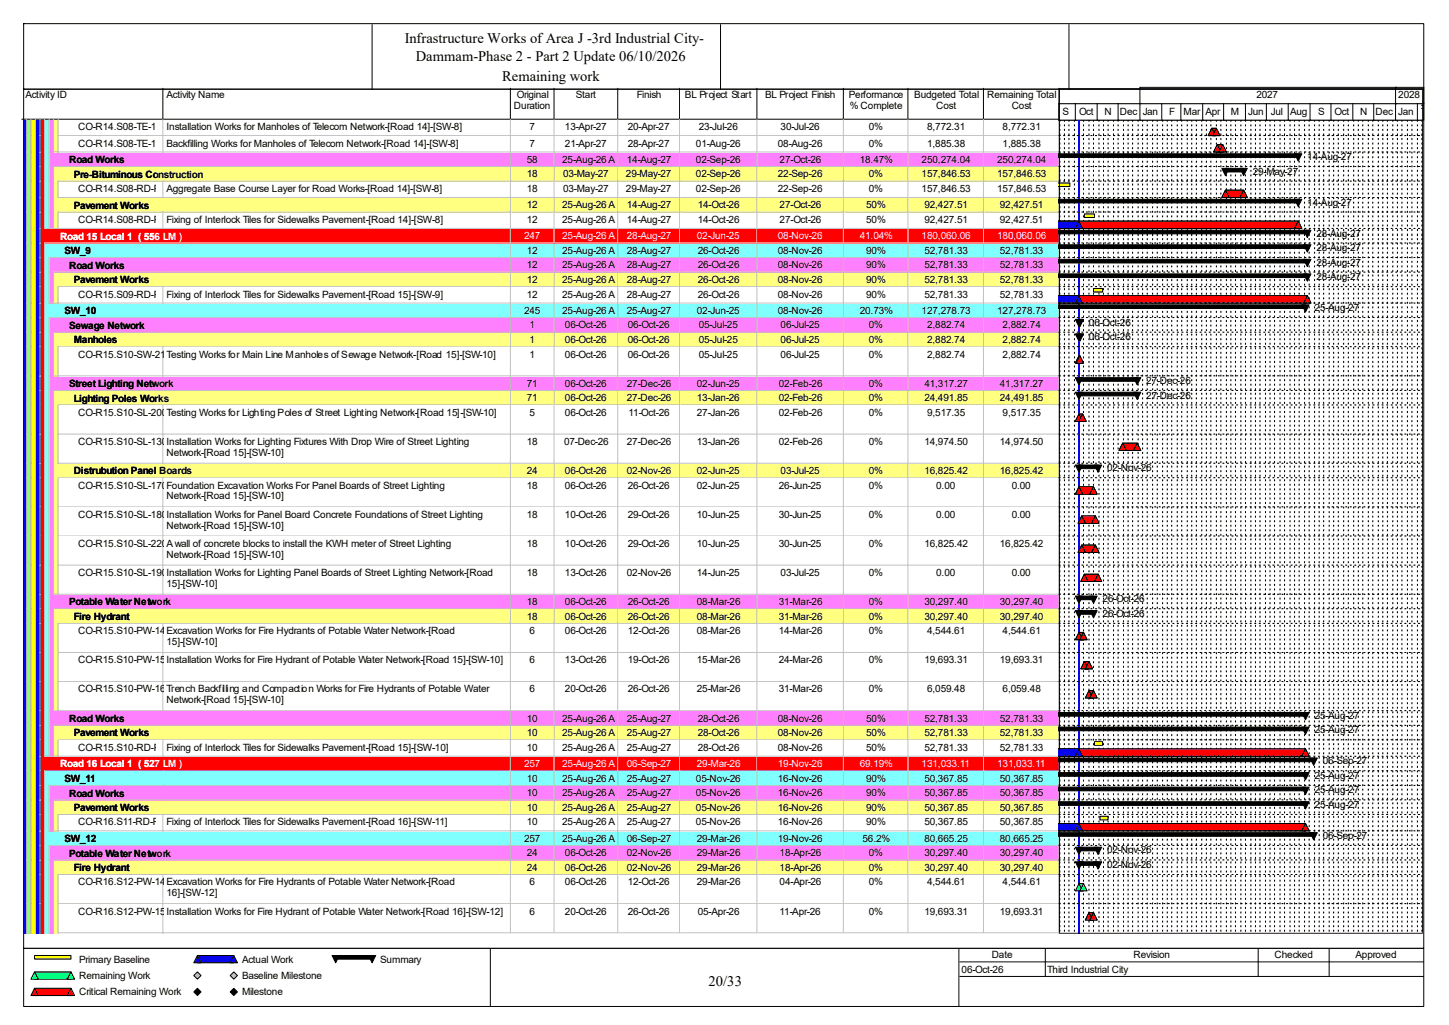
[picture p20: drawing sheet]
<svg xmlns="http://www.w3.org/2000/svg" width="420mm" height="297mm" viewBox="0 0 420 297" stroke-linecap="round" stroke-linejoin="round" font-family="sans-serif">
<defs><g id="words">
<g font-size="4.2">
<text x="117.3" y="12.4">Infrastructure Works of Area J -3rd Industrial City-</text>
<text x="120.5" y="17.7">Dammam-Phase 2 - Part 2 Update 06/10/2026</text>
<text x="145.5" y="23.5">Remaining work</text>
<text x="205.4" y="285.6">20/33</text>
</g>
<g font-size="2.9">
<text x="7.4" y="28.4">Activity ID</text>
<text x="48.3" y="28.4">Activity Name</text>
<text x="149.8" y="28.4">Original</text>
<text x="166.9" y="28.4">Start</text>
<text x="184.6" y="28.4">Finish</text>
<text x="198.5" y="28.4">BL Project Start</text>
<text x="221.8" y="28.4">BL Project Finish</text>
<text x="246" y="28.4">Performance</text>
<text x="265" y="28.4">Budgeted Total</text>
<text x="286.1" y="28.4">Remaining Total</text>
<text x="364.2" y="28.4">2027</text>
<text x="405.3" y="28.4">2028</text>
<text x="149" y="31.6">Duration</text>
<text x="246.3" y="31.6">% Complete</text>
<text x="271.4" y="31.6">Cost</text>
<text x="293.2" y="31.6">Cost</text>
<text x="308" y="33.2">S</text>
<text x="312.8" y="33.2">Oct</text>
<text x="320.1" y="33.2">N</text>
<text x="324.6" y="33.2">Dec</text>
<text x="331.2" y="33.2">Jan</text>
<text x="338.8" y="33.2">F</text>
<text x="343.1" y="33.2">Mar</text>
<text x="349.4" y="33.2">Apr</text>
<text x="356.8" y="33.2">M</text>
<text x="361.8" y="33.2">Jun</text>
<text x="368.4" y="33.2">Jul</text>
<text x="373.9" y="33.2">Aug</text>
<text x="382.1" y="33.2">S</text>
<text x="386.8" y="33.2">Oct</text>
<text x="394.2" y="33.2">N</text>
<text x="398.7" y="33.2">Dec</text>
<text x="405.3" y="33.2">Jan</text>
<text x="410.8" y="32.4">F</text>
<text x="22.7" y="37.7">CO-R14.S08-TE-150Installation Works for Manholes of Telecom Network-[Road 14]-[SW-8]</text>
<text x="153.5" y="37.7">7</text>
<text x="163.7" y="37.7">13-Apr-27</text>
<text x="181.9" y="37.7">20-Apr-27</text>
<text x="202.5" y="37.7">23-Jul-26</text>
<text x="226.2" y="37.7">30-Jul-26</text>
<text x="251.8" y="37.7">0%</text>
<text x="268.7" y="37.7">8,772.31</text>
<text x="290.6" y="37.7">8,772.31</text>
<text x="20" y="47.3">Road Works</text>
<text x="22.7" y="42.5">CO-R14.S08-TE-160Backfilling Works for Manholes of Telecom Network-[Road 14]-[SW-8]</text>
<text x="152.7" y="47.2">58</text>
<text x="153.5" y="42.5">7</text>
<text x="162.9" y="47.2">25-Aug-26 A</text>
<text x="163.7" y="42.5">21-Apr-27</text>
<text x="181.7" y="47.2">14-Aug-27</text>
<text x="181.9" y="42.5">28-Apr-27</text>
<text x="201.7" y="42.5">01-Aug-26</text>
<text x="201.7" y="47.2">02-Sep-26</text>
<text x="225.5" y="42.5">08-Aug-26</text>
<text x="226" y="47.2">27-Oct-26</text>
<text x="249.2" y="47.2">18.47%</text>
<text x="251.8" y="42.5">0%</text>
<text x="267.1" y="47.2">250,274.04</text>
<text x="268.7" y="42.5">1,885.38</text>
<text x="289" y="47.2">250,274.04</text>
<text x="290.6" y="42.5">1,885.38</text>
<text x="378.9" y="46.4">14-Aug-27</text>
<text x="21.4" y="51.5">Pre-Bituminous Construction</text>
<text x="152.7" y="51.4">18</text>
<text x="163.2" y="51.4">03-May-27</text>
<text x="181.4" y="51.4">29-May-27</text>
<text x="201.7" y="51.4">02-Sep-26</text>
<text x="225.5" y="51.4">22-Sep-26</text>
<text x="251.8" y="51.4">0%</text>
<text x="267.1" y="51.4">157,846.53</text>
<text x="289" y="51.4">157,846.53</text>
<text x="363.1" y="50.6">29-May-27</text>
<text x="22.7" y="55.6">CO-R14.S08-RD-P-110</text>
<text x="48.3" y="55.6">Aggregate Base Course Layer for Road Works-[Road 14]-[SW-8]</text>
<text x="152.7" y="55.6">18</text>
<text x="163.2" y="55.6">03-May-27</text>
<text x="181.4" y="55.6">29-May-27</text>
<text x="201.7" y="55.6">02-Sep-26</text>
<text x="225.5" y="55.6">22-Sep-26</text>
<text x="251.8" y="55.6">0%</text>
<text x="267.1" y="55.6">157,846.53</text>
<text x="289" y="55.6">157,846.53</text>
<text x="378.9" y="59.6">14-Aug-27</text>
<text x="21.4" y="60.5">Pavement Works</text>
<text x="22.7" y="64.6">CO-R14.S08-RD-P-130</text>
<text x="48.3" y="64.6">Fixing of Interlock Tiles for Sidewalks Pavement-[Road 14]-[SW-8]</text>
<text x="152.7" y="60.4">12</text>
<text x="152.7" y="64.6">12</text>
<text x="162.9" y="60.4">25-Aug-26 A</text>
<text x="162.9" y="64.6">25-Aug-26 A</text>
<text x="181.7" y="60.4">14-Aug-27</text>
<text x="181.7" y="64.6">14-Aug-27</text>
<text x="202.3" y="60.4">14-Oct-26</text>
<text x="202.3" y="64.6">14-Oct-26</text>
<text x="226" y="60.4">27-Oct-26</text>
<text x="226" y="64.6">27-Oct-26</text>
<text x="251" y="60.4">50%</text>
<text x="251" y="64.6">50%</text>
<text x="267.9" y="60.4">92,427.51</text>
<text x="267.9" y="64.6">92,427.51</text>
<text x="289.8" y="60.4">92,427.51</text>
<text x="289.8" y="64.6">92,427.51</text>
<text x="381.6" y="68.5">28-Aug-27</text>
<text x="18.7" y="73.7">SW_9</text>
<text x="20" y="77.9">Road Works</text>
<text x="152.7" y="73.6">12</text>
<text x="152.7" y="77.8">12</text>
<text x="162.9" y="73.6">25-Aug-26 A</text>
<text x="162.9" y="77.8">25-Aug-26 A</text>
<text x="181.7" y="73.6">28-Aug-27</text>
<text x="181.7" y="77.8">28-Aug-27</text>
<text x="202.3" y="73.6">26-Oct-26</text>
<text x="202.3" y="77.8">26-Oct-26</text>
<text x="225.5" y="73.6">08-Nov-26</text>
<text x="225.5" y="77.8">08-Nov-26</text>
<text x="251" y="73.6">90%</text>
<text x="251" y="77.8">90%</text>
<text x="267.9" y="73.6">52,781.33</text>
<text x="267.9" y="77.8">52,781.33</text>
<text x="289.8" y="73.6">52,781.33</text>
<text x="289.8" y="77.8">52,781.33</text>
<text x="381.6" y="72.8">28-Aug-27</text>
<text x="381.6" y="77">28-Aug-27</text>
<text x="21.4" y="82.1">Pavement Works</text>
<text x="152.7" y="82">12</text>
<text x="162.9" y="82">25-Aug-26 A</text>
<text x="181.7" y="82">28-Aug-27</text>
<text x="202.3" y="82">26-Oct-26</text>
<text x="225.5" y="82">08-Nov-26</text>
<text x="251" y="82">90%</text>
<text x="267.9" y="82">52,781.33</text>
<text x="289.8" y="82">52,781.33</text>
<text x="381.6" y="81.2">28-Aug-27</text>
<text x="22.7" y="86.2">CO-R15.S09-RD-P-130</text>
<text x="48.3" y="86.2">Fixing of Interlock Tiles for Sidewalks Pavement-[Road 15]-[SW-9]</text>
<text x="152.7" y="86.2">12</text>
<text x="162.9" y="86.2">25-Aug-26 A</text>
<text x="181.7" y="86.2">28-Aug-27</text>
<text x="202.3" y="86.2">26-Oct-26</text>
<text x="225.5" y="86.2">08-Nov-26</text>
<text x="251" y="86.2">90%</text>
<text x="267.9" y="86.2">52,781.33</text>
<text x="289.8" y="86.2">52,781.33</text>
<text x="18.7" y="91.1">SW_10</text>
<text x="20" y="95.3">Sewage Network</text>
<text x="151.9" y="91">245</text>
<text x="153.5" y="95.2">1</text>
<text x="162.9" y="91">25-Aug-26 A</text>
<text x="163.7" y="95.2">06-Oct-26</text>
<text x="181.7" y="91">25-Aug-27</text>
<text x="181.9" y="95.2">06-Oct-26</text>
<text x="202" y="91">02-Jun-25</text>
<text x="202.5" y="95.2">05-Jul-25</text>
<text x="225.5" y="91">08-Nov-26</text>
<text x="226.2" y="95.2">06-Jul-25</text>
<text x="249.2" y="91">20.73%</text>
<text x="251.8" y="95.2">0%</text>
<text x="267.1" y="91">127,278.73</text>
<text x="268.7" y="95.2">2,882.74</text>
<text x="289" y="91">127,278.73</text>
<text x="290.6" y="95.2">2,882.74</text>
<text x="315.6" y="94.4">06-Oct-26</text>
<text x="381" y="90.2">25-Aug-27</text>
<text x="21.4" y="99.5">Manholes</text>
<text x="153.5" y="99.4">1</text>
<text x="163.7" y="99.4">06-Oct-26</text>
<text x="181.9" y="99.4">06-Oct-26</text>
<text x="202.5" y="99.4">05-Jul-25</text>
<text x="226.2" y="99.4">06-Jul-25</text>
<text x="251.8" y="99.4">0%</text>
<text x="268.7" y="99.4">2,882.74</text>
<text x="290.6" y="99.4">2,882.74</text>
<text x="315.6" y="98.6">06-Oct-26</text>
<text x="22.7" y="103.6">CO-R15.S10-SW-210</text>
<text x="48.3" y="103.6">Testing Works for Main Line Manholes of Sewage Network-[Road 15]-[SW-10]</text>
<text x="153.5" y="103.6">1</text>
<text x="163.7" y="103.6">06-Oct-26</text>
<text x="181.9" y="103.6">06-Oct-26</text>
<text x="202.5" y="103.6">05-Jul-25</text>
<text x="226.2" y="103.6">06-Jul-25</text>
<text x="251.8" y="103.6">0%</text>
<text x="268.7" y="103.6">2,882.74</text>
<text x="290.6" y="103.6">2,882.74</text>
<text x="20" y="112.1">Street Lighting Network</text>
<text x="152.7" y="112.1">71</text>
<text x="163.7" y="112.1">06-Oct-26</text>
<text x="181.7" y="112.1">27-Dec-26</text>
<text x="202" y="112.1">02-Jun-25</text>
<text x="225.7" y="112.1">02-Feb-26</text>
<text x="251.8" y="112.1">0%</text>
<text x="267.9" y="112.1">41,317.27</text>
<text x="289.8" y="112.1">41,317.27</text>
<text x="332.2" y="111.3">27-Dec-26</text>
<text x="21.4" y="116.4">Lighting Poles Works</text>
<text x="152.7" y="116.3">71</text>
<text x="163.7" y="116.3">06-Oct-26</text>
<text x="181.7" y="116.3">27-Dec-26</text>
<text x="202" y="116.3">13-Jan-26</text>
<text x="225.7" y="116.3">02-Feb-26</text>
<text x="251.8" y="116.3">0%</text>
<text x="267.9" y="116.3">24,491.85</text>
<text x="289.8" y="116.3">24,491.85</text>
<text x="332.2" y="115.5">27-Dec-26</text>
<text x="22.7" y="120.5">CO-R15.S10-SL-200Testing Works for Lighting Poles of Street Lighting Network-[Road 15]-[SW-10]</text>
<text x="153.5" y="120.5">5</text>
<text x="163.7" y="120.5">06-Oct-26</text>
<text x="182.2" y="120.5">11-Oct-26</text>
<text x="202" y="120.5">27-Jan-26</text>
<text x="225.7" y="120.5">02-Feb-26</text>
<text x="251.8" y="120.5">0%</text>
<text x="268.7" y="120.5">9,517.35</text>
<text x="290.6" y="120.5">9,517.35</text>
<text x="22.7" y="128.9">CO-R15.S10-SL-130Installation Works for Lighting Fixtures With Drop Wire of Street Lighting</text>
<text x="152.7" y="128.9">18</text>
<text x="163.5" y="128.9">07-Dec-26</text>
<text x="181.7" y="128.9">27-Dec-26</text>
<text x="202" y="128.9">13-Jan-26</text>
<text x="225.7" y="128.9">02-Feb-26</text>
<text x="251.8" y="128.9">0%</text>
<text x="267.9" y="128.9">14,974.50</text>
<text x="289.8" y="128.9">14,974.50</text>
<text x="21.4" y="137.5">Distrubution Panel Boards</text>
<text x="48.3" y="132.1">Network-[Road 15]-[SW-10]</text>
<text x="152.7" y="137.4">24</text>
<text x="163.7" y="137.4">06-Oct-26</text>
<text x="181.7" y="137.4">02-Nov-26</text>
<text x="202" y="137.4">02-Jun-25</text>
<text x="226.2" y="137.4">03-Jul-25</text>
<text x="251.8" y="137.4">0%</text>
<text x="267.9" y="137.4">16,825.42</text>
<text x="289.8" y="137.4">16,825.42</text>
<text x="320.9" y="136.6">02-Nov-26</text>
<text x="22.7" y="141.6">CO-R15.S10-SL-170Foundation Excavation Works For Panel Boards of Street Lighting</text>
<text x="152.7" y="141.6">18</text>
<text x="163.7" y="141.6">06-Oct-26</text>
<text x="181.9" y="141.6">26-Oct-26</text>
<text x="202" y="141.6">02-Jun-25</text>
<text x="225.7" y="141.6">26-Jun-25</text>
<text x="251.8" y="141.6">0%</text>
<text x="271.4" y="141.6">0.00</text>
<text x="293.2" y="141.6">0.00</text>
<text x="48.3" y="144.7">Network-[Road 15]-[SW-10]</text>
<text x="22.7" y="150">CO-R15.S10-SL-180Installation Works for Panel Board Concrete Foundations of Street Lighting</text>
<text x="48.3" y="153.2">Network-[Road 15]-[SW-10]</text>
<text x="152.7" y="150">18</text>
<text x="163.7" y="150">10-Oct-26</text>
<text x="181.9" y="150">29-Oct-26</text>
<text x="202" y="150">10-Jun-25</text>
<text x="225.7" y="150">30-Jun-25</text>
<text x="251.8" y="150">0%</text>
<text x="271.4" y="150">0.00</text>
<text x="293.2" y="150">0.00</text>
<text x="22.7" y="158.5">CO-R15.S10-SL-220A wall of concrete blocks to install the KWH meter of Street Lighting</text>
<text x="48.3" y="161.6">Network-[Road 15]-[SW-10]</text>
<text x="152.7" y="158.5">18</text>
<text x="163.7" y="158.5">10-Oct-26</text>
<text x="181.9" y="158.5">29-Oct-26</text>
<text x="202" y="158.5">10-Jun-25</text>
<text x="225.7" y="158.5">30-Jun-25</text>
<text x="251.8" y="158.5">0%</text>
<text x="267.9" y="158.5">16,825.42</text>
<text x="289.8" y="158.5">16,825.42</text>
<text x="22.7" y="166.9">CO-R15.S10-SL-190Installation Works for Lighting Panel Boards of Street Lighting Network-[Road</text>
<text x="152.7" y="166.9">18</text>
<text x="163.7" y="166.9">13-Oct-26</text>
<text x="181.7" y="166.9">02-Nov-26</text>
<text x="202" y="166.9">14-Jun-25</text>
<text x="226.2" y="166.9">03-Jul-25</text>
<text x="251.8" y="166.9">0%</text>
<text x="271.4" y="166.9">0.00</text>
<text x="293.2" y="166.9">0.00</text>
<text x="48.3" y="170.1">15]-[SW-10]</text>
<text x="20" y="175.4">Potable Water Network</text>
<text x="21.4" y="179.7">Fire Hydrant</text>
<text x="152.7" y="175.3">18</text>
<text x="152.7" y="179.6">18</text>
<text x="163.7" y="175.3">06-Oct-26</text>
<text x="163.7" y="179.6">06-Oct-26</text>
<text x="181.9" y="175.3">26-Oct-26</text>
<text x="181.9" y="179.6">26-Oct-26</text>
<text x="202" y="175.3">08-Mar-26</text>
<text x="202" y="179.6">08-Mar-26</text>
<text x="225.7" y="175.3">31-Mar-26</text>
<text x="225.7" y="179.6">31-Mar-26</text>
<text x="251.8" y="175.3">0%</text>
<text x="251.8" y="179.6">0%</text>
<text x="267.9" y="175.3">30,297.40</text>
<text x="267.9" y="179.6">30,297.40</text>
<text x="289.8" y="175.3">30,297.40</text>
<text x="289.8" y="179.6">30,297.40</text>
<text x="319.6" y="174.5">26-Oct-26</text>
<text x="319.6" y="178.8">26-Oct-26</text>
<text x="22.7" y="183.8">CO-R15.S10-PW-140</text>
<text x="48.3" y="183.8">Excavation Works for Fire Hydrants of Potable Water Network-[Road</text>
<text x="153.5" y="183.8">6</text>
<text x="163.7" y="183.8">06-Oct-26</text>
<text x="181.9" y="183.8">12-Oct-26</text>
<text x="202" y="183.8">08-Mar-26</text>
<text x="225.7" y="183.8">14-Mar-26</text>
<text x="251.8" y="183.8">0%</text>
<text x="268.7" y="183.8">4,544.61</text>
<text x="290.6" y="183.8">4,544.61</text>
<text x="48.3" y="186.9">15]-[SW-10]</text>
<text x="22.7" y="192.2">CO-R15.S10-PW-150</text>
<text x="48.3" y="192.2">Installation Works for Fire Hydrant of Potable Water Network-[Road 15]-[SW-10]</text>
<text x="153.5" y="192.2">6</text>
<text x="163.7" y="192.2">13-Oct-26</text>
<text x="181.9" y="192.2">19-Oct-26</text>
<text x="202" y="192.2">15-Mar-26</text>
<text x="225.7" y="192.2">24-Mar-26</text>
<text x="251.8" y="192.2">0%</text>
<text x="267.9" y="192.2">19,693.31</text>
<text x="289.8" y="192.2">19,693.31</text>
<text x="22.7" y="200.7">CO-R15.S10-PW-160</text>
<text x="48.3" y="200.7">Trench Backfilling and Compaction Works for Fire Hydrants of Potable Water</text>
<text x="48.3" y="203.8">Network-[Road 15]-[SW-10]</text>
<text x="153.5" y="200.7">6</text>
<text x="163.7" y="200.7">20-Oct-26</text>
<text x="181.9" y="200.7">26-Oct-26</text>
<text x="202" y="200.7">25-Mar-26</text>
<text x="225.7" y="200.7">31-Mar-26</text>
<text x="251.8" y="200.7">0%</text>
<text x="268.7" y="200.7">6,059.48</text>
<text x="290.6" y="200.7">6,059.48</text>
<text x="20" y="209.2">Road Works</text>
<text x="152.7" y="209.1">10</text>
<text x="162.9" y="209.1">25-Aug-26 A</text>
<text x="181.7" y="209.1">25-Aug-27</text>
<text x="202.3" y="209.1">28-Oct-26</text>
<text x="225.5" y="209.1">08-Nov-26</text>
<text x="251" y="209.1">50%</text>
<text x="267.9" y="209.1">52,781.33</text>
<text x="289.8" y="209.1">52,781.33</text>
<text x="381" y="208.3">25-Aug-27</text>
<text x="21.4" y="213.4">Pavement Works</text>
<text x="152.7" y="213.3">10</text>
<text x="162.9" y="213.3">25-Aug-26 A</text>
<text x="181.7" y="213.3">25-Aug-27</text>
<text x="202.3" y="213.3">28-Oct-26</text>
<text x="225.5" y="213.3">08-Nov-26</text>
<text x="251" y="213.3">50%</text>
<text x="267.9" y="213.3">52,781.33</text>
<text x="289.8" y="213.3">52,781.33</text>
<text x="381" y="212.5">25-Aug-27</text>
<text x="22.7" y="217.6">CO-R15.S10-RD-P-130</text>
<text x="48.3" y="217.6">Fixing of Interlock Tiles for Sidewalks Pavement-[Road 15]-[SW-10]</text>
<text x="152.7" y="217.6">10</text>
<text x="162.9" y="217.6">25-Aug-26 A</text>
<text x="181.7" y="217.6">25-Aug-27</text>
<text x="202.3" y="217.6">28-Oct-26</text>
<text x="225.5" y="217.6">08-Nov-26</text>
<text x="251" y="217.6">50%</text>
<text x="267.9" y="217.6">52,781.33</text>
<text x="289.8" y="217.6">52,781.33</text>
<text x="383.4" y="221.5">06-Sep-27</text>
<text x="18.7" y="226.6">SW_11</text>
<text x="152.7" y="226.5">10</text>
<text x="162.9" y="226.5">25-Aug-26 A</text>
<text x="181.7" y="226.5">25-Aug-27</text>
<text x="201.7" y="226.5">05-Nov-26</text>
<text x="225.5" y="226.5">16-Nov-26</text>
<text x="251" y="226.5">90%</text>
<text x="267.9" y="226.5">50,367.85</text>
<text x="289.8" y="226.5">50,367.85</text>
<text x="381" y="225.7">25-Aug-27</text>
<text x="20" y="230.8">Road Works</text>
<text x="152.7" y="230.7">10</text>
<text x="162.9" y="230.7">25-Aug-26 A</text>
<text x="181.7" y="230.7">25-Aug-27</text>
<text x="201.7" y="230.7">05-Nov-26</text>
<text x="225.5" y="230.7">16-Nov-26</text>
<text x="251" y="230.7">90%</text>
<text x="267.9" y="230.7">50,367.85</text>
<text x="289.8" y="230.7">50,367.85</text>
<text x="381" y="229.9">25-Aug-27</text>
<text x="21.4" y="235">Pavement Works</text>
<text x="22.7" y="239.1">CO-R16.S11-RD-P-130</text>
<text x="48.3" y="239.1">Fixing of Interlock Tiles for Sidewalks Pavement-[Road 16]-[SW-11]</text>
<text x="152.7" y="234.9">10</text>
<text x="152.7" y="239.1">10</text>
<text x="162.9" y="234.9">25-Aug-26 A</text>
<text x="162.9" y="239.1">25-Aug-26 A</text>
<text x="181.7" y="234.9">25-Aug-27</text>
<text x="181.7" y="239.1">25-Aug-27</text>
<text x="201.7" y="234.9">05-Nov-26</text>
<text x="201.7" y="239.1">05-Nov-26</text>
<text x="225.5" y="234.9">16-Nov-26</text>
<text x="225.5" y="239.1">16-Nov-26</text>
<text x="251" y="234.9">90%</text>
<text x="251" y="239.1">90%</text>
<text x="267.9" y="234.9">50,367.85</text>
<text x="267.9" y="239.1">50,367.85</text>
<text x="289.8" y="234.9">50,367.85</text>
<text x="289.8" y="239.1">50,367.85</text>
<text x="381" y="234.1">25-Aug-27</text>
<text x="18.7" y="244">SW_12</text>
<text x="151.9" y="243.9">257</text>
<text x="162.9" y="243.9">25-Aug-26 A</text>
<text x="181.7" y="243.9">06-Sep-27</text>
<text x="202" y="243.9">29-Mar-26</text>
<text x="225.5" y="243.9">19-Nov-26</text>
<text x="250" y="243.9">56.2%</text>
<text x="267.9" y="243.9">80,665.25</text>
<text x="289.8" y="243.9">80,665.25</text>
<text x="383.4" y="243.1">06-Sep-27</text>
<text x="20" y="248.2">Potable Water Network</text>
<text x="152.7" y="248.1">24</text>
<text x="163.7" y="248.1">06-Oct-26</text>
<text x="181.7" y="248.1">02-Nov-26</text>
<text x="202" y="248.1">29-Mar-26</text>
<text x="226" y="248.1">18-Apr-26</text>
<text x="251.8" y="248.1">0%</text>
<text x="267.9" y="248.1">30,297.40</text>
<text x="289.8" y="248.1">30,297.40</text>
<text x="320.9" y="247.3">02-Nov-26</text>
<text x="320.9" y="251.5">02-Nov-26</text>
<text x="21.4" y="252.4">Fire Hydrant</text>
<text x="22.7" y="256.5">CO-R16.S12-PW-140</text>
<text x="48.3" y="256.5">Excavation Works for Fire Hydrants of Potable Water Network-[Road</text>
<text x="152.7" y="252.3">24</text>
<text x="153.5" y="256.5">6</text>
<text x="163.7" y="252.3">06-Oct-26</text>
<text x="163.7" y="256.5">06-Oct-26</text>
<text x="181.7" y="252.3">02-Nov-26</text>
<text x="181.9" y="256.5">12-Oct-26</text>
<text x="202" y="252.3">29-Mar-26</text>
<text x="202" y="256.5">29-Mar-26</text>
<text x="226" y="252.3">18-Apr-26</text>
<text x="226" y="256.5">04-Apr-26</text>
<text x="251.8" y="252.3">0%</text>
<text x="251.8" y="256.5">0%</text>
<text x="267.9" y="252.3">30,297.40</text>
<text x="268.7" y="256.5">4,544.61</text>
<text x="289.8" y="252.3">30,297.40</text>
<text x="290.6" y="256.5">4,544.61</text>
<text x="48.3" y="259.7">16]-[SW-12]</text>
<text x="22.7" y="265">CO-R16.S12-PW-150</text>
<text x="48.3" y="265">Installation Works for Fire Hydrant of Potable Water Network-[Road 16]-[SW-12]</text>
<text x="153.5" y="265">6</text>
<text x="163.7" y="265">20-Oct-26</text>
<text x="181.9" y="265">26-Oct-26</text>
<text x="202.3" y="265">05-Apr-26</text>
<text x="226" y="265">11-Apr-26</text>
<text x="251.8" y="265">0%</text>
<text x="267.9" y="265">19,693.31</text>
<text x="289.8" y="265">19,693.31</text>
<text x="22.9" y="279">Primary Baseline</text>
<text x="70.1" y="279">Actual Work</text>
<text x="110.2" y="279">Summary</text>
<text x="278.7" y="281.9">06-Oct-26</text>
<text x="287.4" y="277.7">Date</text>
<text x="303.5" y="281.9">Third Industrial City</text>
<text x="328.5" y="277.7">Revision</text>
<text x="369.4" y="277.7">Checked</text>
<text x="392.9" y="277.7">Approved</text>
<text x="22.9" y="283.7">Remaining Work</text>
<text x="70.1" y="283.7">Baseline Milestone</text>
<text x="22.9" y="288.5">Critical Remaining Work</text>
<text x="70.1" y="288.5">Milestone</text>
</g>
<g font-size="2.9" fill="#fff">
<text x="17.4" y="69.4">Road 15 Local 1 ( 556 LM )</text>
<text x="151.9" y="69.3">247</text>
<text x="162.9" y="69.3">25-Aug-26 A</text>
<text x="181.7" y="69.3">28-Aug-27</text>
<text x="202" y="69.3">02-Jun-25</text>
<text x="225.5" y="69.3">08-Nov-26</text>
<text x="249.2" y="69.3">41.04%</text>
<text x="267.1" y="69.3">180,060.06</text>
<text x="289" y="69.3">180,060.06</text>
<text x="17.4" y="222.4">Road 16 Local 1 ( 527 LM )</text>
<text x="151.9" y="222.3">257</text>
<text x="162.9" y="222.3">25-Aug-26 A</text>
<text x="181.7" y="222.3">06-Sep-27</text>
<text x="202" y="222.3">29-Mar-26</text>
<text x="225.5" y="222.3">19-Nov-26</text>
<text x="249.2" y="222.3">69.19%</text>
<text x="267.1" y="222.3">131,033.11</text>
<text x="289" y="222.3">131,033.11</text>
</g>
</g></defs>
<path d="M47.2 25.6v8.9h-40.9" fill="none" stroke="#000" stroke-width=".29"/>
<path d="M47.5 25.6h100.7v9.2h-100.7z" fill="#fff"/>
<path d="M147.9 25.6v8.9h-100.7" fill="none" stroke="#000" stroke-width=".29"/>
<path d="M148.2 25.6h12.7v9.2h-12.7z" fill="#fff"/>
<path d="M160.6 25.6v8.9h-12.7" fill="none" stroke="#000" stroke-width=".29"/>
<path d="M160.9 25.6h18.4v9.2h-18.4z" fill="#fff"/>
<path d="M179 25.6v8.9h-18.4" fill="none" stroke="#000" stroke-width=".29"/>
<path d="M179.3 25.6h17.9v9.2h-17.9z" fill="#fff"/>
<path d="M197 25.6v8.9h-18" fill="none" stroke="#000" stroke-width=".29"/>
<path d="M197.2 25.6h22.5v9.2h-22.5z" fill="#fff"/>
<path d="M219.4 25.6v8.9h-22.4" fill="none" stroke="#000" stroke-width=".29"/>
<path d="M219.7 25.6h25v9.2h-25z" fill="#fff"/>
<path d="M244.4 25.6v8.9h-25" fill="none" stroke="#000" stroke-width=".29"/>
<path d="M244.7 25.6h18.7v9.2h-18.7z" fill="#fff"/>
<path d="M263.2 25.6v8.9h-18.8" fill="none" stroke="#000" stroke-width=".29"/>
<path d="M263.4 25.6h21.9v9.2h-21.9z" fill="#fff"/>
<path d="M285 25.6v8.9h-21.8" fill="none" stroke="#000" stroke-width=".29"/>
<path d="M285.3 25.6h21.9v9.2h-21.9z" fill="#fff"/>
<path d="M306.9 25.6v8.9h-21.9" fill="none" stroke="#000" stroke-width=".29"/>
<path d="M6.6 34.8h1.3v4.7h-1.3z" fill="#00f"/>
<path d="M7.6 34.5v5.1" fill="none" stroke="#c0c0c0" stroke-width=".29"/>
<path d="M7.9 34.8h1.3v4.7h-1.3z" fill="#80ff80"/>
<path d="M9 34.5v5.1" fill="none" stroke="#c0c0c0" stroke-width=".29"/>
<path d="M9.2 34.8h1.3v4.7h-1.3z" fill="#ff0"/>
<path d="M10.3 34.5v5.1" fill="none" stroke="#c0c0c0" stroke-width=".29"/>
<path d="M10.5 34.8h1.4v4.7h-1.4z" fill="#00f"/>
<path d="M11.6 34.5v5.1" fill="none" stroke="#c0c0c0" stroke-width=".29"/>
<path d="M11.9 34.8h1.3v4.7h-1.3z" fill="#f00"/>
<path d="M12.9 34.5v5.1" fill="none" stroke="#c0c0c0" stroke-width=".29"/>
<path d="M13.2 34.8h1.3v4.7h-1.3z" fill="#80ffff"/>
<path d="M14.2 34.5v5.1" fill="none" stroke="#c0c0c0" stroke-width=".29"/>
<path d="M14.5 34.8h1.3v4.7h-1.3z" fill="#ff80ff"/>
<path d="M15.6 34.5v5.1" fill="none" stroke="#c0c0c0" stroke-width=".29"/>
<path d="M15.8 34.8h1.3v4.7h-1.3z" fill="#ffff80"/>
<path d="M16.9 34.5v5.1" fill="none" stroke="#c0c0c0" stroke-width=".29"/>
<path d="M17.1 34.8h30.4v4.7h-30.4z" fill="#fff"/>
<path d="M16.9 39.3h30.6M47.2 34.5v5.1" fill="none" stroke="#c0c0c0" stroke-width=".29"/>
<path d="M47.5 34.8h100.7v4.7h-100.7z" fill="#fff"/>
<path d="M147.9 34.5v4.8h-100.4" fill="none" stroke="#c0c0c0" stroke-width=".29"/>
<path d="M148.2 34.8h12.7v4.7h-12.7z" fill="#fff"/>
<path d="M160.6 34.5v4.8h-12.4" fill="none" stroke="#c0c0c0" stroke-width=".29"/>
<path d="M160.9 34.8h18.4v4.7h-18.4z" fill="#fff"/>
<path d="M179 34.5v4.8h-18.1" fill="none" stroke="#c0c0c0" stroke-width=".29"/>
<path d="M179.3 34.8h17.9v4.7h-17.9z" fill="#fff"/>
<path d="M197 34.5v4.8h-17.7" fill="none" stroke="#c0c0c0" stroke-width=".29"/>
<path d="M197.2 34.8h22.5v4.7h-22.5z" fill="#fff"/>
<path d="M219.4 34.5v4.8h-22.2" fill="none" stroke="#c0c0c0" stroke-width=".29"/>
<path d="M219.7 34.8h25v4.7h-25z" fill="#fff"/>
<path d="M244.4 34.5v4.8h-24.7" fill="none" stroke="#c0c0c0" stroke-width=".29"/>
<path d="M244.7 34.8h18.7v4.7h-18.7z" fill="#fff"/>
<path d="M263.2 34.5v4.8h-18.5" fill="none" stroke="#c0c0c0" stroke-width=".29"/>
<path d="M263.4 34.8h21.9v4.7h-21.9z" fill="#fff"/>
<path d="M285 34.5v4.8h-21.6" fill="none" stroke="#c0c0c0" stroke-width=".29"/>
<path d="M285.3 34.8h21.9v4.7h-21.9z" fill="#fff"/>
<path d="M306.9 34.5v4.8h-21.6" fill="none" stroke="#c0c0c0" stroke-width=".29"/>
<path d="M6.6 39.5h1.3v4.8h-1.3z" fill="#00f"/>
<path d="M7.6 39.3v5" fill="none" stroke="#c0c0c0" stroke-width=".29"/>
<path d="M7.9 39.5h1.3v4.8h-1.3z" fill="#80ff80"/>
<path d="M9 39.3v5" fill="none" stroke="#c0c0c0" stroke-width=".29"/>
<path d="M9.2 39.5h1.3v4.8h-1.3z" fill="#ff0"/>
<path d="M10.3 39.3v5" fill="none" stroke="#c0c0c0" stroke-width=".29"/>
<path d="M10.5 39.5h1.4v4.8h-1.4z" fill="#00f"/>
<path d="M11.6 39.3v5" fill="none" stroke="#c0c0c0" stroke-width=".29"/>
<path d="M11.9 39.5h1.3v4.8h-1.3z" fill="#f00"/>
<path d="M12.9 39.3v5" fill="none" stroke="#c0c0c0" stroke-width=".29"/>
<path d="M13.2 39.5h1.3v4.8h-1.3z" fill="#80ffff"/>
<path d="M14.2 39.3v5" fill="none" stroke="#c0c0c0" stroke-width=".29"/>
<path d="M14.5 39.5h1.3v4.8h-1.3z" fill="#ff80ff"/>
<path d="M15.6 39.3v5" fill="none" stroke="#c0c0c0" stroke-width=".29"/>
<path d="M15.8 39.5h1.3v4.8h-1.3z" fill="#ffff80"/>
<path d="M16.9 39.3v5M15.6 44h1.5" fill="none" stroke="#c0c0c0" stroke-width=".29"/>
<path d="M17.1 39.5h30.4v4.8h-30.4z" fill="#fff"/>
<path d="M47.2 39.3v5M16.9 44h30.6" fill="none" stroke="#c0c0c0" stroke-width=".29"/>
<path d="M47.5 39.5h100.7v4.8h-100.7z" fill="#fff"/>
<path d="M147.9 39.3v4.7h-100.4" fill="none" stroke="#c0c0c0" stroke-width=".29"/>
<path d="M148.2 39.5h12.7v4.8h-12.7z" fill="#fff"/>
<path d="M160.6 39.3v4.7h-12.4" fill="none" stroke="#c0c0c0" stroke-width=".29"/>
<path d="M160.9 39.5h18.4v4.8h-18.4z" fill="#fff"/>
<path d="M179 39.3v4.7h-18.1" fill="none" stroke="#c0c0c0" stroke-width=".29"/>
<path d="M179.3 39.5h17.9v4.8h-17.9z" fill="#fff"/>
<path d="M197 39.3v4.7h-17.7" fill="none" stroke="#c0c0c0" stroke-width=".29"/>
<path d="M197.2 39.5h22.5v4.8h-22.5z" fill="#fff"/>
<path d="M219.4 39.3v4.7h-22.2" fill="none" stroke="#c0c0c0" stroke-width=".29"/>
<path d="M219.7 39.5h25v4.8h-25z" fill="#fff"/>
<path d="M244.4 39.3v4.7h-24.7" fill="none" stroke="#c0c0c0" stroke-width=".29"/>
<path d="M244.7 39.5h18.7v4.8h-18.7z" fill="#fff"/>
<path d="M263.2 39.3v4.7h-18.5" fill="none" stroke="#c0c0c0" stroke-width=".29"/>
<path d="M263.4 39.5h21.9v4.8h-21.9z" fill="#fff"/>
<path d="M285 39.3v4.7h-21.6" fill="none" stroke="#c0c0c0" stroke-width=".29"/>
<path d="M285.3 39.5h21.9v4.8h-21.9z" fill="#fff"/>
<path d="M306.9 39.3v4.7h-21.6" fill="none" stroke="#c0c0c0" stroke-width=".29"/>
<path d="M6.6 44.3h1.3v4.2h-1.3z" fill="#00f"/>
<path d="M7.6 44v4.5" fill="none" stroke="#c0c0c0" stroke-width=".29"/>
<path d="M7.9 44.3h1.3v4.2h-1.3z" fill="#80ff80"/>
<path d="M9 44v4.5" fill="none" stroke="#c0c0c0" stroke-width=".29"/>
<path d="M9.2 44.3h1.3v4.2h-1.3z" fill="#ff0"/>
<path d="M10.3 44v4.5" fill="none" stroke="#c0c0c0" stroke-width=".29"/>
<path d="M10.5 44.3h1.4v4.2h-1.4z" fill="#00f"/>
<path d="M11.6 44v4.5" fill="none" stroke="#c0c0c0" stroke-width=".29"/>
<path d="M11.9 44.3h1.3v4.2h-1.3z" fill="#f00"/>
<path d="M12.9 44v4.5" fill="none" stroke="#c0c0c0" stroke-width=".29"/>
<path d="M13.2 44.3h1.3v4.2h-1.3z" fill="#80ffff"/>
<path d="M14.2 44v4.5" fill="none" stroke="#c0c0c0" stroke-width=".29"/>
<path d="M14.5 44.3h33v4.2h-33z" fill="#ff80ff"/>
<path d="M15.6 48.3h31.9" fill="none" stroke="#c0c0c0" stroke-width=".29"/>
<path d="M47.5 44.3h100.7v4.2h-100.7z" fill="#ff80ff"/>
<path d="M147.9 44v4.3h-100.4" fill="none" stroke="#c0c0c0" stroke-width=".29"/>
<path d="M148.2 44.3h12.7v4.2h-12.7z" fill="#ff80ff"/>
<path d="M160.6 44v4.3h-12.4" fill="none" stroke="#c0c0c0" stroke-width=".29"/>
<path d="M160.9 44.3h18.4v4.2h-18.4z" fill="#ff80ff"/>
<path d="M179 44v4.3h-18.1" fill="none" stroke="#c0c0c0" stroke-width=".29"/>
<path d="M179.3 44.3h17.9v4.2h-17.9z" fill="#ff80ff"/>
<path d="M197 44v4.3h-17.7" fill="none" stroke="#c0c0c0" stroke-width=".29"/>
<path d="M197.2 44.3h22.5v4.2h-22.5z" fill="#ff80ff"/>
<path d="M219.4 44v4.3h-22.2" fill="none" stroke="#c0c0c0" stroke-width=".29"/>
<path d="M219.7 44.3h25v4.2h-25z" fill="#ff80ff"/>
<path d="M244.4 44v4.3h-24.7" fill="none" stroke="#c0c0c0" stroke-width=".29"/>
<path d="M244.7 44.3h18.7v4.2h-18.7z" fill="#ff80ff"/>
<path d="M263.2 44v4.3h-18.5" fill="none" stroke="#c0c0c0" stroke-width=".29"/>
<path d="M263.4 44.3h21.9v4.2h-21.9z" fill="#ff80ff"/>
<path d="M285 44v4.3h-21.6" fill="none" stroke="#c0c0c0" stroke-width=".29"/>
<path d="M285.3 44.3h21.9v4.2h-21.9z" fill="#ff80ff"/>
<path d="M306.9 44v4.3h-21.6" fill="none" stroke="#c0c0c0" stroke-width=".29"/>
<path d="M6.6 48.5h1.3v4.2h-1.3z" fill="#00f"/>
<path d="M7.6 48.3v4.4" fill="none" stroke="#c0c0c0" stroke-width=".29"/>
<path d="M7.9 48.5h1.3v4.2h-1.3z" fill="#80ff80"/>
<path d="M9 48.3v4.4" fill="none" stroke="#c0c0c0" stroke-width=".29"/>
<path d="M9.2 48.5h1.3v4.2h-1.3z" fill="#ff0"/>
<path d="M10.3 48.3v4.4" fill="none" stroke="#c0c0c0" stroke-width=".29"/>
<path d="M10.5 48.5h1.4v4.2h-1.4z" fill="#00f"/>
<path d="M11.6 48.3v4.4" fill="none" stroke="#c0c0c0" stroke-width=".29"/>
<path d="M11.9 48.5h1.3v4.2h-1.3z" fill="#f00"/>
<path d="M12.9 48.3v4.4" fill="none" stroke="#c0c0c0" stroke-width=".29"/>
<path d="M13.2 48.5h1.3v4.2h-1.3z" fill="#80ffff"/>
<path d="M14.2 48.3v4.4" fill="none" stroke="#c0c0c0" stroke-width=".29"/>
<path d="M14.5 48.5h1.3v4.2h-1.3z" fill="#ff80ff"/>
<path d="M15.6 48.3v4.4" fill="none" stroke="#c0c0c0" stroke-width=".29"/>
<path d="M15.8 48.5h31.7v4.2h-31.7z" fill="#ffff80"/>
<path d="M16.9 52.5h30.6" fill="none" stroke="#c0c0c0" stroke-width=".29"/>
<path d="M47.5 48.5h100.7v4.2h-100.7z" fill="#ffff80"/>
<path d="M147.9 48.3v4.2h-100.4" fill="none" stroke="#c0c0c0" stroke-width=".29"/>
<path d="M148.2 48.5h12.7v4.2h-12.7z" fill="#ffff80"/>
<path d="M160.6 48.3v4.2h-12.4" fill="none" stroke="#c0c0c0" stroke-width=".29"/>
<path d="M160.9 48.5h18.4v4.2h-18.4z" fill="#ffff80"/>
<path d="M179 48.3v4.2h-18.1" fill="none" stroke="#c0c0c0" stroke-width=".29"/>
<path d="M179.3 48.5h17.9v4.2h-17.9z" fill="#ffff80"/>
<path d="M197 48.3v4.2h-17.7" fill="none" stroke="#c0c0c0" stroke-width=".29"/>
<path d="M197.2 48.5h22.5v4.2h-22.5z" fill="#ffff80"/>
<path d="M219.4 48.3v4.2h-22.2" fill="none" stroke="#c0c0c0" stroke-width=".29"/>
<path d="M219.7 48.5h25v4.2h-25z" fill="#ffff80"/>
<path d="M244.4 48.3v4.2h-24.7" fill="none" stroke="#c0c0c0" stroke-width=".29"/>
<path d="M244.7 48.5h18.7v4.2h-18.7z" fill="#ffff80"/>
<path d="M263.2 48.3v4.2h-18.5" fill="none" stroke="#c0c0c0" stroke-width=".29"/>
<path d="M263.4 48.5h21.9v4.2h-21.9z" fill="#ffff80"/>
<path d="M285 48.3v4.2h-21.6" fill="none" stroke="#c0c0c0" stroke-width=".29"/>
<path d="M285.3 48.5h21.9v4.2h-21.9z" fill="#ffff80"/>
<path d="M306.9 48.3v4.2h-21.6" fill="none" stroke="#c0c0c0" stroke-width=".29"/>
<path d="M6.6 52.7h1.3v4.8h-1.3z" fill="#00f"/>
<path d="M7.6 52.5v5" fill="none" stroke="#c0c0c0" stroke-width=".29"/>
<path d="M7.9 52.7h1.3v4.8h-1.3z" fill="#80ff80"/>
<path d="M9 52.5v5" fill="none" stroke="#c0c0c0" stroke-width=".29"/>
<path d="M9.2 52.7h1.3v4.8h-1.3z" fill="#ff0"/>
<path d="M10.3 52.5v5" fill="none" stroke="#c0c0c0" stroke-width=".29"/>
<path d="M10.5 52.7h1.4v4.8h-1.4z" fill="#00f"/>
<path d="M11.6 52.5v5" fill="none" stroke="#c0c0c0" stroke-width=".29"/>
<path d="M11.9 52.7h1.3v4.8h-1.3z" fill="#f00"/>
<path d="M12.9 52.5v5" fill="none" stroke="#c0c0c0" stroke-width=".29"/>
<path d="M13.2 52.7h1.3v4.8h-1.3z" fill="#80ffff"/>
<path d="M14.2 52.5v5" fill="none" stroke="#c0c0c0" stroke-width=".29"/>
<path d="M14.5 52.7h1.3v4.8h-1.3z" fill="#ff80ff"/>
<path d="M15.6 52.5v5" fill="none" stroke="#c0c0c0" stroke-width=".29"/>
<path d="M15.8 52.7h1.3v4.8h-1.3z" fill="#ffff80"/>
<path d="M16.9 52.5v5" fill="none" stroke="#c0c0c0" stroke-width=".29"/>
<path d="M17.1 52.7h30.4v4.8h-30.4z" fill="#fff"/>
<path d="M16.9 57.2h30.6M47.2 52.5v5" fill="none" stroke="#c0c0c0" stroke-width=".29"/>
<path d="M47.5 52.7h100.7v4.8h-100.7z" fill="#fff"/>
<path d="M147.9 52.5v4.7h-100.4" fill="none" stroke="#c0c0c0" stroke-width=".29"/>
<path d="M148.2 52.7h12.7v4.8h-12.7z" fill="#fff"/>
<path d="M160.6 52.5v4.7h-12.4" fill="none" stroke="#c0c0c0" stroke-width=".29"/>
<path d="M160.9 52.7h18.4v4.8h-18.4z" fill="#fff"/>
<path d="M179 52.5v4.7h-18.1" fill="none" stroke="#c0c0c0" stroke-width=".29"/>
<path d="M179.3 52.7h17.9v4.8h-17.9z" fill="#fff"/>
<path d="M197 52.5v4.7h-17.7" fill="none" stroke="#c0c0c0" stroke-width=".29"/>
<path d="M197.2 52.7h22.5v4.8h-22.5z" fill="#fff"/>
<path d="M219.4 52.5v4.7h-22.2" fill="none" stroke="#c0c0c0" stroke-width=".29"/>
<path d="M219.7 52.7h25v4.8h-25z" fill="#fff"/>
<path d="M244.4 52.5v4.7h-24.7" fill="none" stroke="#c0c0c0" stroke-width=".29"/>
<path d="M244.7 52.7h18.7v4.8h-18.7z" fill="#fff"/>
<path d="M263.2 52.5v4.7h-18.5" fill="none" stroke="#c0c0c0" stroke-width=".29"/>
<path d="M263.4 52.7h21.9v4.8h-21.9z" fill="#fff"/>
<path d="M285 52.5v4.7h-21.6" fill="none" stroke="#c0c0c0" stroke-width=".29"/>
<path d="M285.3 52.7h21.9v4.8h-21.9z" fill="#fff"/>
<path d="M306.9 52.5v4.7h-21.6" fill="none" stroke="#c0c0c0" stroke-width=".29"/>
<path d="M6.6 57.5h1.3v4.2h-1.3z" fill="#00f"/>
<path d="M7.6 57.2v4.5" fill="none" stroke="#c0c0c0" stroke-width=".29"/>
<path d="M7.9 57.5h1.3v4.2h-1.3z" fill="#80ff80"/>
<path d="M9 57.2v4.5" fill="none" stroke="#c0c0c0" stroke-width=".29"/>
<path d="M9.2 57.5h1.3v4.2h-1.3z" fill="#ff0"/>
<path d="M10.3 57.2v4.5" fill="none" stroke="#c0c0c0" stroke-width=".29"/>
<path d="M10.5 57.5h1.4v4.2h-1.4z" fill="#00f"/>
<path d="M11.6 57.2v4.5" fill="none" stroke="#c0c0c0" stroke-width=".29"/>
<path d="M11.9 57.5h1.3v4.2h-1.3z" fill="#f00"/>
<path d="M12.9 57.2v4.5" fill="none" stroke="#c0c0c0" stroke-width=".29"/>
<path d="M13.2 57.5h1.3v4.2h-1.3z" fill="#80ffff"/>
<path d="M14.2 57.2v4.5" fill="none" stroke="#c0c0c0" stroke-width=".29"/>
<path d="M14.5 57.5h1.3v4.2h-1.3z" fill="#ff80ff"/>
<path d="M15.6 57.2v4.5" fill="none" stroke="#c0c0c0" stroke-width=".29"/>
<path d="M15.8 57.5h31.7v4.2h-31.7z" fill="#ffff80"/>
<path d="M16.9 61.4h30.6" fill="none" stroke="#c0c0c0" stroke-width=".29"/>
<path d="M47.5 57.5h100.7v4.2h-100.7z" fill="#ffff80"/>
<path d="M147.9 57.2v4.2h-100.4" fill="none" stroke="#c0c0c0" stroke-width=".29"/>
<path d="M148.2 57.5h12.7v4.2h-12.7z" fill="#ffff80"/>
<path d="M160.6 57.2v4.2h-12.4" fill="none" stroke="#c0c0c0" stroke-width=".29"/>
<path d="M160.9 57.5h18.4v4.2h-18.4z" fill="#ffff80"/>
<path d="M179 57.2v4.2h-18.1" fill="none" stroke="#c0c0c0" stroke-width=".29"/>
<path d="M179.3 57.5h17.9v4.2h-17.9z" fill="#ffff80"/>
<path d="M197 57.2v4.2h-17.7" fill="none" stroke="#c0c0c0" stroke-width=".29"/>
<path d="M197.2 57.5h22.5v4.2h-22.5z" fill="#ffff80"/>
<path d="M219.4 57.2v4.2h-22.2" fill="none" stroke="#c0c0c0" stroke-width=".29"/>
<path d="M219.7 57.5h25v4.2h-25z" fill="#ffff80"/>
<path d="M244.4 57.2v4.2h-24.7" fill="none" stroke="#c0c0c0" stroke-width=".29"/>
<path d="M244.7 57.5h18.7v4.2h-18.7z" fill="#ffff80"/>
<path d="M263.2 57.2v4.2h-18.5" fill="none" stroke="#c0c0c0" stroke-width=".29"/>
<path d="M263.4 57.5h21.9v4.2h-21.9z" fill="#ffff80"/>
<path d="M285 57.2v4.2h-21.6" fill="none" stroke="#c0c0c0" stroke-width=".29"/>
<path d="M285.3 57.5h21.9v4.2h-21.9z" fill="#ffff80"/>
<path d="M306.9 57.2v4.2h-21.6" fill="none" stroke="#c0c0c0" stroke-width=".29"/>
<path d="M6.6 61.7h1.3v4.8h-1.3z" fill="#00f"/>
<path d="M7.6 61.4v5.1" fill="none" stroke="#c0c0c0" stroke-width=".29"/>
<path d="M7.9 61.7h1.3v4.8h-1.3z" fill="#80ff80"/>
<path d="M9 61.4v5.1" fill="none" stroke="#c0c0c0" stroke-width=".29"/>
<path d="M9.2 61.7h1.3v4.8h-1.3z" fill="#ff0"/>
<path d="M10.3 61.4v5.1" fill="none" stroke="#c0c0c0" stroke-width=".29"/>
<path d="M10.5 61.7h1.4v4.8h-1.4z" fill="#00f"/>
<path d="M11.6 61.4v5.1" fill="none" stroke="#c0c0c0" stroke-width=".29"/>
<path d="M11.9 61.7h1.3v4.8h-1.3z" fill="#f00"/>
<path d="M12.9 61.4v5.1" fill="none" stroke="#c0c0c0" stroke-width=".29"/>
<path d="M13.2 61.7h1.3v4.8h-1.3z" fill="#80ffff"/>
<path d="M12.9 66.2h1.6M14.2 61.4v5.1" fill="none" stroke="#c0c0c0" stroke-width=".29"/>
<path d="M14.5 61.7h1.3v4.8h-1.3z" fill="#ff80ff"/>
<path d="M14.2 66.2h1.6M15.6 61.4v5.1" fill="none" stroke="#c0c0c0" stroke-width=".29"/>
<path d="M15.8 61.7h1.3v4.8h-1.3z" fill="#ffff80"/>
<path d="M15.6 66.2h1.5M16.9 61.4v5.1" fill="none" stroke="#c0c0c0" stroke-width=".29"/>
<path d="M17.1 61.7h30.4v4.8h-30.4z" fill="#fff"/>
<path d="M16.9 66.2h30.6M47.2 61.4v5.1" fill="none" stroke="#c0c0c0" stroke-width=".29"/>
<path d="M47.5 61.7h100.7v4.8h-100.7z" fill="#fff"/>
<path d="M147.9 61.4v4.8h-100.4" fill="none" stroke="#c0c0c0" stroke-width=".29"/>
<path d="M148.2 61.7h12.7v4.8h-12.7z" fill="#fff"/>
<path d="M160.6 61.4v4.8h-12.4" fill="none" stroke="#c0c0c0" stroke-width=".29"/>
<path d="M160.9 61.7h18.4v4.8h-18.4z" fill="#fff"/>
<path d="M179 61.4v4.8h-18.1" fill="none" stroke="#c0c0c0" stroke-width=".29"/>
<path d="M179.3 61.7h17.9v4.8h-17.9z" fill="#fff"/>
<path d="M197 61.4v4.8h-17.7" fill="none" stroke="#c0c0c0" stroke-width=".29"/>
<path d="M197.2 61.7h22.5v4.8h-22.5z" fill="#fff"/>
<path d="M219.4 61.4v4.8h-22.2" fill="none" stroke="#c0c0c0" stroke-width=".29"/>
<path d="M219.7 61.7h25v4.8h-25z" fill="#fff"/>
<path d="M244.4 61.4v4.8h-24.7" fill="none" stroke="#c0c0c0" stroke-width=".29"/>
<path d="M244.7 61.7h18.7v4.8h-18.7z" fill="#fff"/>
<path d="M263.2 61.4v4.8h-18.5" fill="none" stroke="#c0c0c0" stroke-width=".29"/>
<path d="M263.4 61.7h21.9v4.8h-21.9z" fill="#fff"/>
<path d="M285 61.4v4.8h-21.6" fill="none" stroke="#c0c0c0" stroke-width=".29"/>
<path d="M285.3 61.7h21.9v4.8h-21.9z" fill="#fff"/>
<path d="M306.9 61.4v4.8h-21.6" fill="none" stroke="#c0c0c0" stroke-width=".29"/>
<path d="M6.6 66.5h1.3v4.2h-1.3z" fill="#00f"/>
<path d="M7.6 66.2v4.5" fill="none" stroke="#c0c0c0" stroke-width=".29"/>
<path d="M7.9 66.5h1.3v4.2h-1.3z" fill="#80ff80"/>
<path d="M9 66.2v4.5" fill="none" stroke="#c0c0c0" stroke-width=".29"/>
<path d="M9.2 66.5h1.3v4.2h-1.3z" fill="#ff0"/>
<path d="M10.3 66.2v4.5" fill="none" stroke="#c0c0c0" stroke-width=".29"/>
<path d="M10.5 66.5h1.4v4.2h-1.4z" fill="#00f"/>
<path d="M11.6 66.2v4.5" fill="none" stroke="#c0c0c0" stroke-width=".29"/>
<path d="M11.9 66.5h35.6v4.2h-35.6z" fill="#f00"/>
<path d="M12.9 70.4h34.6" fill="none" stroke="#c0c0c0" stroke-width=".29"/>
<path d="M47.5 66.5h100.7v4.2h-100.7z" fill="#f00"/>
<path d="M147.9 66.2v4.2h-100.4" fill="none" stroke="#c0c0c0" stroke-width=".29"/>
<path d="M148.2 66.5h12.7v4.2h-12.7z" fill="#f00"/>
<path d="M160.6 66.2v4.2h-12.4" fill="none" stroke="#c0c0c0" stroke-width=".29"/>
<path d="M160.9 66.5h18.4v4.2h-18.4z" fill="#f00"/>
<path d="M179 66.2v4.2h-18.1" fill="none" stroke="#c0c0c0" stroke-width=".29"/>
<path d="M179.3 66.5h17.9v4.2h-17.9z" fill="#f00"/>
<path d="M197 66.2v4.2h-17.7" fill="none" stroke="#c0c0c0" stroke-width=".29"/>
<path d="M197.2 66.5h22.5v4.2h-22.5z" fill="#f00"/>
<path d="M219.4 66.2v4.2h-22.2" fill="none" stroke="#c0c0c0" stroke-width=".29"/>
<path d="M219.7 66.5h25v4.2h-25z" fill="#f00"/>
<path d="M244.4 66.2v4.2h-24.7" fill="none" stroke="#c0c0c0" stroke-width=".29"/>
<path d="M244.7 66.5h18.7v4.2h-18.7z" fill="#f00"/>
<path d="M263.2 66.2v4.2h-18.5" fill="none" stroke="#c0c0c0" stroke-width=".29"/>
<path d="M263.4 66.5h21.9v4.2h-21.9z" fill="#f00"/>
<path d="M285 66.2v4.2h-21.6" fill="none" stroke="#c0c0c0" stroke-width=".29"/>
<path d="M285.3 66.5h21.9v4.2h-21.9z" fill="#f00"/>
<path d="M306.9 66.2v4.2h-21.6" fill="none" stroke="#c0c0c0" stroke-width=".29"/>
<path d="M6.6 70.7h1.3v4.2h-1.3z" fill="#00f"/>
<path d="M7.6 70.4v4.5" fill="none" stroke="#c0c0c0" stroke-width=".29"/>
<path d="M7.9 70.7h1.3v4.2h-1.3z" fill="#80ff80"/>
<path d="M9 70.4v4.5" fill="none" stroke="#c0c0c0" stroke-width=".29"/>
<path d="M9.2 70.7h1.3v4.2h-1.3z" fill="#ff0"/>
<path d="M10.3 70.4v4.5" fill="none" stroke="#c0c0c0" stroke-width=".29"/>
<path d="M10.5 70.7h1.4v4.2h-1.4z" fill="#00f"/>
<path d="M11.6 70.4v4.5" fill="none" stroke="#c0c0c0" stroke-width=".29"/>
<path d="M11.9 70.7h1.3v4.2h-1.3z" fill="#f00"/>
<path d="M12.9 70.4v4.5" fill="none" stroke="#c0c0c0" stroke-width=".29"/>
<path d="M13.2 70.7h34.3v4.2h-34.3z" fill="#80ffff"/>
<path d="M14.2 74.6h33.3" fill="none" stroke="#c0c0c0" stroke-width=".29"/>
<path d="M47.5 70.7h100.7v4.2h-100.7z" fill="#80ffff"/>
<path d="M147.9 70.4v4.2h-100.4" fill="none" stroke="#c0c0c0" stroke-width=".29"/>
<path d="M148.2 70.7h12.7v4.2h-12.7z" fill="#80ffff"/>
<path d="M160.6 70.4v4.2h-12.4" fill="none" stroke="#c0c0c0" stroke-width=".29"/>
<path d="M160.9 70.7h18.4v4.2h-18.4z" fill="#80ffff"/>
<path d="M179 70.4v4.2h-18.1" fill="none" stroke="#c0c0c0" stroke-width=".29"/>
<path d="M179.3 70.7h17.9v4.2h-17.9z" fill="#80ffff"/>
<path d="M197 70.4v4.2h-17.7" fill="none" stroke="#c0c0c0" stroke-width=".29"/>
<path d="M197.2 70.7h22.5v4.2h-22.5z" fill="#80ffff"/>
<path d="M219.4 70.4v4.2h-22.2" fill="none" stroke="#c0c0c0" stroke-width=".29"/>
<path d="M219.7 70.7h25v4.2h-25z" fill="#80ffff"/>
<path d="M244.4 70.4v4.2h-24.7" fill="none" stroke="#c0c0c0" stroke-width=".29"/>
<path d="M244.7 70.7h18.7v4.2h-18.7z" fill="#80ffff"/>
<path d="M263.2 70.4v4.2h-18.5" fill="none" stroke="#c0c0c0" stroke-width=".29"/>
<path d="M263.4 70.7h21.9v4.2h-21.9z" fill="#80ffff"/>
<path d="M285 70.4v4.2h-21.6" fill="none" stroke="#c0c0c0" stroke-width=".29"/>
<path d="M285.3 70.7h21.9v4.2h-21.9z" fill="#80ffff"/>
<path d="M306.9 70.4v4.2h-21.6" fill="none" stroke="#c0c0c0" stroke-width=".29"/>
<path d="M6.6 74.9h1.3v4.2h-1.3z" fill="#00f"/>
<path d="M7.6 74.6v4.5" fill="none" stroke="#c0c0c0" stroke-width=".29"/>
<path d="M7.9 74.9h1.3v4.2h-1.3z" fill="#80ff80"/>
<path d="M9 74.6v4.5" fill="none" stroke="#c0c0c0" stroke-width=".29"/>
<path d="M9.2 74.9h1.3v4.2h-1.3z" fill="#ff0"/>
<path d="M10.3 74.6v4.5" fill="none" stroke="#c0c0c0" stroke-width=".29"/>
<path d="M10.5 74.9h1.4v4.2h-1.4z" fill="#00f"/>
<path d="M11.6 74.6v4.5" fill="none" stroke="#c0c0c0" stroke-width=".29"/>
<path d="M11.9 74.9h1.3v4.2h-1.3z" fill="#f00"/>
<path d="M12.9 74.6v4.5" fill="none" stroke="#c0c0c0" stroke-width=".29"/>
<path d="M13.2 74.9h1.3v4.2h-1.3z" fill="#80ffff"/>
<path d="M14.2 74.6v4.5" fill="none" stroke="#c0c0c0" stroke-width=".29"/>
<path d="M14.5 74.9h33v4.2h-33z" fill="#ff80ff"/>
<path d="M15.6 78.8h31.9" fill="none" stroke="#c0c0c0" stroke-width=".29"/>
<path d="M47.5 74.9h100.7v4.2h-100.7z" fill="#ff80ff"/>
<path d="M147.9 74.6v4.2h-100.4" fill="none" stroke="#c0c0c0" stroke-width=".29"/>
<path d="M148.2 74.9h12.7v4.2h-12.7z" fill="#ff80ff"/>
<path d="M160.6 74.6v4.2h-12.4" fill="none" stroke="#c0c0c0" stroke-width=".29"/>
<path d="M160.9 74.9h18.4v4.2h-18.4z" fill="#ff80ff"/>
<path d="M179 74.6v4.2h-18.1" fill="none" stroke="#c0c0c0" stroke-width=".29"/>
<path d="M179.3 74.9h17.9v4.2h-17.9z" fill="#ff80ff"/>
<path d="M197 74.6v4.2h-17.7" fill="none" stroke="#c0c0c0" stroke-width=".29"/>
<path d="M197.2 74.9h22.5v4.2h-22.5z" fill="#ff80ff"/>
<path d="M219.4 74.6v4.2h-22.2" fill="none" stroke="#c0c0c0" stroke-width=".29"/>
<path d="M219.7 74.9h25v4.2h-25z" fill="#ff80ff"/>
<path d="M244.4 74.6v4.2h-24.7" fill="none" stroke="#c0c0c0" stroke-width=".29"/>
<path d="M244.7 74.9h18.7v4.2h-18.7z" fill="#ff80ff"/>
<path d="M263.2 74.6v4.2h-18.5" fill="none" stroke="#c0c0c0" stroke-width=".29"/>
<path d="M263.4 74.9h21.9v4.2h-21.9z" fill="#ff80ff"/>
<path d="M285 74.6v4.2h-21.6" fill="none" stroke="#c0c0c0" stroke-width=".29"/>
<path d="M285.3 74.9h21.9v4.2h-21.9z" fill="#ff80ff"/>
<path d="M306.9 74.6v4.2h-21.6" fill="none" stroke="#c0c0c0" stroke-width=".29"/>
<path d="M6.6 79.1h1.3v4.2h-1.3z" fill="#00f"/>
<path d="M7.6 78.8v4.5" fill="none" stroke="#c0c0c0" stroke-width=".29"/>
<path d="M7.9 79.1h1.3v4.2h-1.3z" fill="#80ff80"/>
<path d="M9 78.8v4.5" fill="none" stroke="#c0c0c0" stroke-width=".29"/>
<path d="M9.2 79.1h1.3v4.2h-1.3z" fill="#ff0"/>
<path d="M10.3 78.8v4.5" fill="none" stroke="#c0c0c0" stroke-width=".29"/>
<path d="M10.5 79.1h1.4v4.2h-1.4z" fill="#00f"/>
<path d="M11.6 78.8v4.5" fill="none" stroke="#c0c0c0" stroke-width=".29"/>
<path d="M11.9 79.1h1.3v4.2h-1.3z" fill="#f00"/>
<path d="M12.9 78.8v4.5" fill="none" stroke="#c0c0c0" stroke-width=".29"/>
<path d="M13.2 79.1h1.3v4.2h-1.3z" fill="#80ffff"/>
<path d="M14.2 78.8v4.5" fill="none" stroke="#c0c0c0" stroke-width=".29"/>
<path d="M14.5 79.1h1.3v4.2h-1.3z" fill="#ff80ff"/>
<path d="M15.6 78.8v4.5" fill="none" stroke="#c0c0c0" stroke-width=".29"/>
<path d="M15.8 79.1h31.7v4.2h-31.7z" fill="#ffff80"/>
<path d="M16.9 83.1h30.6" fill="none" stroke="#c0c0c0" stroke-width=".29"/>
<path d="M47.5 79.1h100.7v4.2h-100.7z" fill="#ffff80"/>
<path d="M147.9 78.8v4.3h-100.4" fill="none" stroke="#c0c0c0" stroke-width=".29"/>
<path d="M148.2 79.1h12.7v4.2h-12.7z" fill="#ffff80"/>
<path d="M160.6 78.8v4.3h-12.4" fill="none" stroke="#c0c0c0" stroke-width=".29"/>
<path d="M160.9 79.1h18.4v4.2h-18.4z" fill="#ffff80"/>
<path d="M179 78.8v4.3h-18.1" fill="none" stroke="#c0c0c0" stroke-width=".29"/>
<path d="M179.3 79.1h17.9v4.2h-17.9z" fill="#ffff80"/>
<path d="M197 78.8v4.3h-17.7" fill="none" stroke="#c0c0c0" stroke-width=".29"/>
<path d="M197.2 79.1h22.5v4.2h-22.5z" fill="#ffff80"/>
<path d="M219.4 78.8v4.3h-22.2" fill="none" stroke="#c0c0c0" stroke-width=".29"/>
<path d="M219.7 79.1h25v4.2h-25z" fill="#ffff80"/>
<path d="M244.4 78.8v4.3h-24.7" fill="none" stroke="#c0c0c0" stroke-width=".29"/>
<path d="M244.7 79.1h18.7v4.2h-18.7z" fill="#ffff80"/>
<path d="M263.2 78.8v4.3h-18.5" fill="none" stroke="#c0c0c0" stroke-width=".29"/>
<path d="M263.4 79.1h21.9v4.2h-21.9z" fill="#ffff80"/>
<path d="M285 78.8v4.3h-21.6" fill="none" stroke="#c0c0c0" stroke-width=".29"/>
<path d="M285.3 79.1h21.9v4.2h-21.9z" fill="#ffff80"/>
<path d="M306.9 78.8v4.3h-21.6" fill="none" stroke="#c0c0c0" stroke-width=".29"/>
<path d="M6.6 83.3h1.3v4.8h-1.3z" fill="#00f"/>
<path d="M7.6 83.1v5" fill="none" stroke="#c0c0c0" stroke-width=".29"/>
<path d="M7.9 83.3h1.3v4.8h-1.3z" fill="#80ff80"/>
<path d="M9 83.1v5" fill="none" stroke="#c0c0c0" stroke-width=".29"/>
<path d="M9.2 83.3h1.3v4.8h-1.3z" fill="#ff0"/>
<path d="M10.3 83.1v5" fill="none" stroke="#c0c0c0" stroke-width=".29"/>
<path d="M10.5 83.3h1.4v4.8h-1.4z" fill="#00f"/>
<path d="M11.6 83.1v5" fill="none" stroke="#c0c0c0" stroke-width=".29"/>
<path d="M11.9 83.3h1.3v4.8h-1.3z" fill="#f00"/>
<path d="M12.9 83.1v5" fill="none" stroke="#c0c0c0" stroke-width=".29"/>
<path d="M13.2 83.3h1.3v4.8h-1.3z" fill="#80ffff"/>
<path d="M14.2 83.1v5" fill="none" stroke="#c0c0c0" stroke-width=".29"/>
<path d="M14.5 83.3h1.3v4.8h-1.3z" fill="#ff80ff"/>
<path d="M14.2 87.8h1.6M15.6 83.1v5" fill="none" stroke="#c0c0c0" stroke-width=".29"/>
<path d="M15.8 83.3h1.3v4.8h-1.3z" fill="#ffff80"/>
<path d="M15.6 87.8h1.5M16.9 83.1v5" fill="none" stroke="#c0c0c0" stroke-width=".29"/>
<path d="M17.1 83.3h30.4v4.8h-30.4z" fill="#fff"/>
<path d="M16.9 87.8h30.6M47.2 83.1v5" fill="none" stroke="#c0c0c0" stroke-width=".29"/>
<path d="M47.5 83.3h100.7v4.8h-100.7z" fill="#fff"/>
<path d="M147.9 83.1v4.7h-100.4" fill="none" stroke="#c0c0c0" stroke-width=".29"/>
<path d="M148.2 83.3h12.7v4.8h-12.7z" fill="#fff"/>
<path d="M160.6 83.1v4.7h-12.4" fill="none" stroke="#c0c0c0" stroke-width=".29"/>
<path d="M160.9 83.3h18.4v4.8h-18.4z" fill="#fff"/>
<path d="M179 83.1v4.7h-18.1" fill="none" stroke="#c0c0c0" stroke-width=".29"/>
<path d="M179.3 83.3h17.9v4.8h-17.9z" fill="#fff"/>
<path d="M197 83.1v4.7h-17.7" fill="none" stroke="#c0c0c0" stroke-width=".29"/>
<path d="M197.2 83.3h22.5v4.8h-22.5z" fill="#fff"/>
<path d="M219.4 83.1v4.7h-22.2" fill="none" stroke="#c0c0c0" stroke-width=".29"/>
<path d="M219.7 83.3h25v4.8h-25z" fill="#fff"/>
<path d="M244.4 83.1v4.7h-24.7" fill="none" stroke="#c0c0c0" stroke-width=".29"/>
<path d="M244.7 83.3h18.7v4.8h-18.7z" fill="#fff"/>
<path d="M263.2 83.1v4.7h-18.5" fill="none" stroke="#c0c0c0" stroke-width=".29"/>
<path d="M263.4 83.3h21.9v4.8h-21.9z" fill="#fff"/>
<path d="M285 83.1v4.7h-21.6" fill="none" stroke="#c0c0c0" stroke-width=".29"/>
<path d="M285.3 83.3h21.9v4.8h-21.9z" fill="#fff"/>
<path d="M306.9 83.1v4.7h-21.6" fill="none" stroke="#c0c0c0" stroke-width=".29"/>
<path d="M6.6 88.1h1.3v4.2h-1.3z" fill="#00f"/>
<path d="M7.6 87.8v4.5" fill="none" stroke="#c0c0c0" stroke-width=".29"/>
<path d="M7.9 88.1h1.3v4.2h-1.3z" fill="#80ff80"/>
<path d="M9 87.8v4.5" fill="none" stroke="#c0c0c0" stroke-width=".29"/>
<path d="M9.2 88.1h1.3v4.2h-1.3z" fill="#ff0"/>
<path d="M10.3 87.8v4.5" fill="none" stroke="#c0c0c0" stroke-width=".29"/>
<path d="M10.5 88.1h1.4v4.2h-1.4z" fill="#00f"/>
<path d="M11.6 87.8v4.5" fill="none" stroke="#c0c0c0" stroke-width=".29"/>
<path d="M11.9 88.1h1.3v4.2h-1.3z" fill="#f00"/>
<path d="M12.9 87.8v4.5" fill="none" stroke="#c0c0c0" stroke-width=".29"/>
<path d="M13.2 88.1h34.3v4.2h-34.3z" fill="#80ffff"/>
<path d="M14.2 92h33.3" fill="none" stroke="#c0c0c0" stroke-width=".29"/>
<path d="M47.5 88.1h100.7v4.2h-100.7z" fill="#80ffff"/>
<path d="M147.9 87.8v4.2h-100.4" fill="none" stroke="#c0c0c0" stroke-width=".29"/>
<path d="M148.2 88.1h12.7v4.2h-12.7z" fill="#80ffff"/>
<path d="M160.6 87.8v4.2h-12.4" fill="none" stroke="#c0c0c0" stroke-width=".29"/>
<path d="M160.9 88.1h18.4v4.2h-18.4z" fill="#80ffff"/>
<path d="M179 87.8v4.2h-18.1" fill="none" stroke="#c0c0c0" stroke-width=".29"/>
<path d="M179.3 88.1h17.9v4.2h-17.9z" fill="#80ffff"/>
<path d="M197 87.8v4.2h-17.7" fill="none" stroke="#c0c0c0" stroke-width=".29"/>
<path d="M197.2 88.1h22.5v4.2h-22.5z" fill="#80ffff"/>
<path d="M219.4 87.8v4.2h-22.2" fill="none" stroke="#c0c0c0" stroke-width=".29"/>
<path d="M219.7 88.1h25v4.2h-25z" fill="#80ffff"/>
<path d="M244.4 87.8v4.2h-24.7" fill="none" stroke="#c0c0c0" stroke-width=".29"/>
<path d="M244.7 88.1h18.7v4.2h-18.7z" fill="#80ffff"/>
<path d="M263.2 87.8v4.2h-18.5" fill="none" stroke="#c0c0c0" stroke-width=".29"/>
<path d="M263.4 88.1h21.9v4.2h-21.9z" fill="#80ffff"/>
<path d="M285 87.8v4.2h-21.6" fill="none" stroke="#c0c0c0" stroke-width=".29"/>
<path d="M285.3 88.1h21.9v4.2h-21.9z" fill="#80ffff"/>
<path d="M306.9 87.8v4.2h-21.6" fill="none" stroke="#c0c0c0" stroke-width=".29"/>
<path d="M6.6 92.3h1.3v4.2h-1.3z" fill="#00f"/>
<path d="M7.6 92v4.5" fill="none" stroke="#c0c0c0" stroke-width=".29"/>
<path d="M7.9 92.3h1.3v4.2h-1.3z" fill="#80ff80"/>
<path d="M9 92v4.5" fill="none" stroke="#c0c0c0" stroke-width=".29"/>
<path d="M9.2 92.3h1.3v4.2h-1.3z" fill="#ff0"/>
<path d="M10.3 92v4.5" fill="none" stroke="#c0c0c0" stroke-width=".29"/>
<path d="M10.5 92.3h1.4v4.2h-1.4z" fill="#00f"/>
<path d="M11.6 92v4.5" fill="none" stroke="#c0c0c0" stroke-width=".29"/>
<path d="M11.9 92.3h1.3v4.2h-1.3z" fill="#f00"/>
<path d="M12.9 92v4.5" fill="none" stroke="#c0c0c0" stroke-width=".29"/>
<path d="M13.2 92.3h1.3v4.2h-1.3z" fill="#80ffff"/>
<path d="M14.2 92v4.5" fill="none" stroke="#c0c0c0" stroke-width=".29"/>
<path d="M14.5 92.3h33v4.2h-33z" fill="#ff80ff"/>
<path d="M15.6 96.2h31.9" fill="none" stroke="#c0c0c0" stroke-width=".29"/>
<path d="M47.5 92.3h100.7v4.2h-100.7z" fill="#ff80ff"/>
<path d="M147.9 92v4.2h-100.4" fill="none" stroke="#c0c0c0" stroke-width=".29"/>
<path d="M148.2 92.3h12.7v4.2h-12.7z" fill="#ff80ff"/>
<path d="M160.6 92v4.2h-12.4" fill="none" stroke="#c0c0c0" stroke-width=".29"/>
<path d="M160.9 92.3h18.4v4.2h-18.4z" fill="#ff80ff"/>
<path d="M179 92v4.2h-18.1" fill="none" stroke="#c0c0c0" stroke-width=".29"/>
<path d="M179.3 92.3h17.9v4.2h-17.9z" fill="#ff80ff"/>
<path d="M197 92v4.2h-17.7" fill="none" stroke="#c0c0c0" stroke-width=".29"/>
<path d="M197.2 92.3h22.5v4.2h-22.5z" fill="#ff80ff"/>
<path d="M219.4 92v4.2h-22.2" fill="none" stroke="#c0c0c0" stroke-width=".29"/>
<path d="M219.7 92.3h25v4.2h-25z" fill="#ff80ff"/>
<path d="M244.4 92v4.2h-24.7" fill="none" stroke="#c0c0c0" stroke-width=".29"/>
<path d="M244.7 92.3h18.7v4.2h-18.7z" fill="#ff80ff"/>
<path d="M263.2 92v4.2h-18.5" fill="none" stroke="#c0c0c0" stroke-width=".29"/>
<path d="M263.4 92.3h21.9v4.2h-21.9z" fill="#ff80ff"/>
<path d="M285 92v4.2h-21.6" fill="none" stroke="#c0c0c0" stroke-width=".29"/>
<path d="M285.3 92.3h21.9v4.2h-21.9z" fill="#ff80ff"/>
<path d="M306.9 92v4.2h-21.6" fill="none" stroke="#c0c0c0" stroke-width=".29"/>
<path d="M6.6 96.5h1.3v4.2h-1.3z" fill="#00f"/>
<path d="M7.6 96.2v4.5" fill="none" stroke="#c0c0c0" stroke-width=".29"/>
<path d="M7.9 96.5h1.3v4.2h-1.3z" fill="#80ff80"/>
<path d="M9 96.2v4.5" fill="none" stroke="#c0c0c0" stroke-width=".29"/>
<path d="M9.2 96.5h1.3v4.2h-1.3z" fill="#ff0"/>
<path d="M10.3 96.2v4.5" fill="none" stroke="#c0c0c0" stroke-width=".29"/>
<path d="M10.5 96.5h1.4v4.2h-1.4z" fill="#00f"/>
<path d="M11.6 96.2v4.5" fill="none" stroke="#c0c0c0" stroke-width=".29"/>
<path d="M11.9 96.5h1.3v4.2h-1.3z" fill="#f00"/>
<path d="M12.9 96.2v4.5" fill="none" stroke="#c0c0c0" stroke-width=".29"/>
<path d="M13.2 96.5h1.3v4.2h-1.3z" fill="#80ffff"/>
<path d="M14.2 96.2v4.5" fill="none" stroke="#c0c0c0" stroke-width=".29"/>
<path d="M14.5 96.5h1.3v4.2h-1.3z" fill="#ff80ff"/>
<path d="M15.6 96.2v4.5" fill="none" stroke="#c0c0c0" stroke-width=".29"/>
<path d="M15.8 96.5h31.7v4.2h-31.7z" fill="#ffff80"/>
<path d="M16.9 100.5h30.6" fill="none" stroke="#c0c0c0" stroke-width=".29"/>
<path d="M47.5 96.5h100.7v4.2h-100.7z" fill="#ffff80"/>
<path d="M147.9 96.2v4.3h-100.4" fill="none" stroke="#c0c0c0" stroke-width=".29"/>
<path d="M148.2 96.5h12.7v4.2h-12.7z" fill="#ffff80"/>
<path d="M160.6 96.2v4.3h-12.4" fill="none" stroke="#c0c0c0" stroke-width=".29"/>
<path d="M160.9 96.5h18.4v4.2h-18.4z" fill="#ffff80"/>
<path d="M179 96.2v4.3h-18.1" fill="none" stroke="#c0c0c0" stroke-width=".29"/>
<path d="M179.3 96.5h17.9v4.2h-17.9z" fill="#ffff80"/>
<path d="M197 96.2v4.3h-17.7" fill="none" stroke="#c0c0c0" stroke-width=".29"/>
<path d="M197.2 96.5h22.5v4.2h-22.5z" fill="#ffff80"/>
<path d="M219.4 96.2v4.3h-22.2" fill="none" stroke="#c0c0c0" stroke-width=".29"/>
<path d="M219.7 96.5h25v4.2h-25z" fill="#ffff80"/>
<path d="M244.4 96.2v4.3h-24.7" fill="none" stroke="#c0c0c0" stroke-width=".29"/>
<path d="M244.7 96.5h18.7v4.2h-18.7z" fill="#ffff80"/>
<path d="M263.2 96.2v4.3h-18.5" fill="none" stroke="#c0c0c0" stroke-width=".29"/>
<path d="M263.4 96.5h21.9v4.2h-21.9z" fill="#ffff80"/>
<path d="M285 96.2v4.3h-21.6" fill="none" stroke="#c0c0c0" stroke-width=".29"/>
<path d="M285.3 96.5h21.9v4.2h-21.9z" fill="#ffff80"/>
<path d="M306.9 96.2v4.3h-21.6" fill="none" stroke="#c0c0c0" stroke-width=".29"/>
<path d="M6.6 100.7h1.3v8.5h-1.3z" fill="#00f"/>
<path d="M7.6 100.5v8.7" fill="none" stroke="#c0c0c0" stroke-width=".29"/>
<path d="M7.9 100.7h1.3v8.5h-1.3z" fill="#80ff80"/>
<path d="M9 100.5v8.7" fill="none" stroke="#c0c0c0" stroke-width=".29"/>
<path d="M9.2 100.7h1.3v8.5h-1.3z" fill="#ff0"/>
<path d="M10.3 100.5v8.7" fill="none" stroke="#c0c0c0" stroke-width=".29"/>
<path d="M10.5 100.7h1.4v8.5h-1.4z" fill="#00f"/>
<path d="M11.6 100.5v8.7" fill="none" stroke="#c0c0c0" stroke-width=".29"/>
<path d="M11.9 100.7h1.3v8.5h-1.3z" fill="#f00"/>
<path d="M12.9 100.5v8.7" fill="none" stroke="#c0c0c0" stroke-width=".29"/>
<path d="M13.2 100.7h1.3v8.5h-1.3z" fill="#80ffff"/>
<path d="M14.2 100.5v8.7" fill="none" stroke="#c0c0c0" stroke-width=".29"/>
<path d="M14.5 100.7h1.3v8.5h-1.3z" fill="#ff80ff"/>
<path d="M15.6 100.5v8.7" fill="none" stroke="#c0c0c0" stroke-width=".29"/>
<path d="M15.8 100.7h1.3v8.5h-1.3z" fill="#ffff80"/>
<path d="M15.6 108.9h1.5M16.9 100.5v8.7" fill="none" stroke="#c0c0c0" stroke-width=".29"/>
<path d="M17.1 100.7h30.4v8.5h-30.4z" fill="#fff"/>
<path d="M16.9 108.9h30.6M47.2 100.5v8.7" fill="none" stroke="#c0c0c0" stroke-width=".29"/>
<path d="M47.5 100.7h100.7v8.5h-100.7z" fill="#fff"/>
<path d="M147.9 100.5v8.4h-100.4" fill="none" stroke="#c0c0c0" stroke-width=".29"/>
<path d="M148.2 100.7h12.7v8.5h-12.7z" fill="#fff"/>
<path d="M160.6 100.5v8.4h-12.4" fill="none" stroke="#c0c0c0" stroke-width=".29"/>
<path d="M160.9 100.7h18.4v8.5h-18.4z" fill="#fff"/>
<path d="M179 100.5v8.4h-18.1" fill="none" stroke="#c0c0c0" stroke-width=".29"/>
<path d="M179.3 100.7h17.9v8.5h-17.9z" fill="#fff"/>
<path d="M197 100.5v8.4h-17.7" fill="none" stroke="#c0c0c0" stroke-width=".29"/>
<path d="M197.2 100.7h22.5v8.5h-22.5z" fill="#fff"/>
<path d="M219.4 100.5v8.4h-22.2" fill="none" stroke="#c0c0c0" stroke-width=".29"/>
<path d="M219.7 100.7h25v8.5h-25z" fill="#fff"/>
<path d="M244.4 100.5v8.4h-24.7" fill="none" stroke="#c0c0c0" stroke-width=".29"/>
<path d="M244.7 100.7h18.7v8.5h-18.7z" fill="#fff"/>
<path d="M263.2 100.5v8.4h-18.5" fill="none" stroke="#c0c0c0" stroke-width=".29"/>
<path d="M263.4 100.7h21.9v8.5h-21.9z" fill="#fff"/>
<path d="M285 100.5v8.4h-21.6" fill="none" stroke="#c0c0c0" stroke-width=".29"/>
<path d="M285.3 100.7h21.9v8.5h-21.9z" fill="#fff"/>
<path d="M306.9 100.5v8.4h-21.6" fill="none" stroke="#c0c0c0" stroke-width=".29"/>
<path d="M6.6 109.2h1.3v4.2h-1.3z" fill="#00f"/>
<path d="M7.6 108.9v4.5" fill="none" stroke="#c0c0c0" stroke-width=".29"/>
<path d="M7.9 109.2h1.3v4.2h-1.3z" fill="#80ff80"/>
<path d="M9 108.9v4.5" fill="none" stroke="#c0c0c0" stroke-width=".29"/>
<path d="M9.2 109.2h1.3v4.2h-1.3z" fill="#ff0"/>
<path d="M10.3 108.9v4.5" fill="none" stroke="#c0c0c0" stroke-width=".29"/>
<path d="M10.5 109.2h1.4v4.2h-1.4z" fill="#00f"/>
<path d="M11.6 108.9v4.5" fill="none" stroke="#c0c0c0" stroke-width=".29"/>
<path d="M11.9 109.2h1.3v4.2h-1.3z" fill="#f00"/>
<path d="M12.9 108.9v4.5" fill="none" stroke="#c0c0c0" stroke-width=".29"/>
<path d="M13.2 109.2h1.3v4.2h-1.3z" fill="#80ffff"/>
<path d="M14.2 108.9v4.5" fill="none" stroke="#c0c0c0" stroke-width=".29"/>
<path d="M14.5 109.2h33v4.2h-33z" fill="#ff80ff"/>
<path d="M15.6 113.1h31.9" fill="none" stroke="#c0c0c0" stroke-width=".29"/>
<path d="M47.5 109.2h100.7v4.2h-100.7z" fill="#ff80ff"/>
<path d="M147.9 108.9v4.2h-100.4" fill="none" stroke="#c0c0c0" stroke-width=".29"/>
<path d="M148.2 109.2h12.7v4.2h-12.7z" fill="#ff80ff"/>
<path d="M160.6 108.9v4.2h-12.4" fill="none" stroke="#c0c0c0" stroke-width=".29"/>
<path d="M160.9 109.2h18.4v4.2h-18.4z" fill="#ff80ff"/>
<path d="M179 108.9v4.2h-18.1" fill="none" stroke="#c0c0c0" stroke-width=".29"/>
<path d="M179.3 109.2h17.9v4.2h-17.9z" fill="#ff80ff"/>
<path d="M197 108.9v4.2h-17.7" fill="none" stroke="#c0c0c0" stroke-width=".29"/>
<path d="M197.2 109.2h22.5v4.2h-22.5z" fill="#ff80ff"/>
<path d="M219.4 108.9v4.2h-22.2" fill="none" stroke="#c0c0c0" stroke-width=".29"/>
<path d="M219.7 109.2h25v4.2h-25z" fill="#ff80ff"/>
<path d="M244.4 108.9v4.2h-24.7" fill="none" stroke="#c0c0c0" stroke-width=".29"/>
<path d="M244.7 109.2h18.7v4.2h-18.7z" fill="#ff80ff"/>
<path d="M263.2 108.9v4.2h-18.5" fill="none" stroke="#c0c0c0" stroke-width=".29"/>
<path d="M263.4 109.2h21.9v4.2h-21.9z" fill="#ff80ff"/>
<path d="M285 108.9v4.2h-21.6" fill="none" stroke="#c0c0c0" stroke-width=".29"/>
<path d="M285.3 109.2h21.9v4.2h-21.9z" fill="#ff80ff"/>
<path d="M306.9 108.9v4.2h-21.6" fill="none" stroke="#c0c0c0" stroke-width=".29"/>
<path d="M6.6 113.4h1.3v4.2h-1.3z" fill="#00f"/>
<path d="M7.6 113.1v4.5" fill="none" stroke="#c0c0c0" stroke-width=".29"/>
<path d="M7.9 113.4h1.3v4.2h-1.3z" fill="#80ff80"/>
<path d="M9 113.1v4.5" fill="none" stroke="#c0c0c0" stroke-width=".29"/>
<path d="M9.2 113.4h1.3v4.2h-1.3z" fill="#ff0"/>
<path d="M10.3 113.1v4.5" fill="none" stroke="#c0c0c0" stroke-width=".29"/>
<path d="M10.5 113.4h1.4v4.2h-1.4z" fill="#00f"/>
<path d="M11.6 113.1v4.5" fill="none" stroke="#c0c0c0" stroke-width=".29"/>
<path d="M11.9 113.4h1.3v4.2h-1.3z" fill="#f00"/>
<path d="M12.9 113.1v4.5" fill="none" stroke="#c0c0c0" stroke-width=".29"/>
<path d="M13.2 113.4h1.3v4.2h-1.3z" fill="#80ffff"/>
<path d="M14.2 113.1v4.5" fill="none" stroke="#c0c0c0" stroke-width=".29"/>
<path d="M14.5 113.4h1.3v4.2h-1.3z" fill="#ff80ff"/>
<path d="M15.6 113.1v4.5" fill="none" stroke="#c0c0c0" stroke-width=".29"/>
<path d="M15.8 113.4h31.7v4.2h-31.7z" fill="#ffff80"/>
<path d="M16.9 117.3h30.6" fill="none" stroke="#c0c0c0" stroke-width=".29"/>
<path d="M47.5 113.4h100.7v4.2h-100.7z" fill="#ffff80"/>
<path d="M147.9 113.1v4.2h-100.4" fill="none" stroke="#c0c0c0" stroke-width=".29"/>
<path d="M148.2 113.4h12.7v4.2h-12.7z" fill="#ffff80"/>
<path d="M160.6 113.1v4.2h-12.4" fill="none" stroke="#c0c0c0" stroke-width=".29"/>
<path d="M160.9 113.4h18.4v4.2h-18.4z" fill="#ffff80"/>
<path d="M179 113.1v4.2h-18.1" fill="none" stroke="#c0c0c0" stroke-width=".29"/>
<path d="M179.3 113.4h17.9v4.2h-17.9z" fill="#ffff80"/>
<path d="M197 113.1v4.2h-17.7" fill="none" stroke="#c0c0c0" stroke-width=".29"/>
<path d="M197.2 113.4h22.5v4.2h-22.5z" fill="#ffff80"/>
<path d="M219.4 113.1v4.2h-22.2" fill="none" stroke="#c0c0c0" stroke-width=".29"/>
<path d="M219.7 113.4h25v4.2h-25z" fill="#ffff80"/>
<path d="M244.4 113.1v4.2h-24.7" fill="none" stroke="#c0c0c0" stroke-width=".29"/>
<path d="M244.7 113.4h18.7v4.2h-18.7z" fill="#ffff80"/>
<path d="M263.2 113.1v4.2h-18.5" fill="none" stroke="#c0c0c0" stroke-width=".29"/>
<path d="M263.4 113.4h21.9v4.2h-21.9z" fill="#ffff80"/>
<path d="M285 113.1v4.2h-21.6" fill="none" stroke="#c0c0c0" stroke-width=".29"/>
<path d="M285.3 113.4h21.9v4.2h-21.9z" fill="#ffff80"/>
<path d="M306.9 113.1v4.2h-21.6" fill="none" stroke="#c0c0c0" stroke-width=".29"/>
<path d="M6.6 117.6h1.3v8.4h-1.3z" fill="#00f"/>
<path d="M7.6 117.3v8.7" fill="none" stroke="#c0c0c0" stroke-width=".29"/>
<path d="M7.9 117.6h1.3v8.4h-1.3z" fill="#80ff80"/>
<path d="M9 117.3v8.7" fill="none" stroke="#c0c0c0" stroke-width=".29"/>
<path d="M9.2 117.6h1.3v8.4h-1.3z" fill="#ff0"/>
<path d="M10.3 117.3v8.7" fill="none" stroke="#c0c0c0" stroke-width=".29"/>
<path d="M10.5 117.6h1.4v8.4h-1.4z" fill="#00f"/>
<path d="M11.6 117.3v8.7" fill="none" stroke="#c0c0c0" stroke-width=".29"/>
<path d="M11.9 117.6h1.3v8.4h-1.3z" fill="#f00"/>
<path d="M12.9 117.3v8.7" fill="none" stroke="#c0c0c0" stroke-width=".29"/>
<path d="M13.2 117.6h1.3v8.4h-1.3z" fill="#80ffff"/>
<path d="M14.2 117.3v8.7" fill="none" stroke="#c0c0c0" stroke-width=".29"/>
<path d="M14.5 117.6h1.3v8.4h-1.3z" fill="#ff80ff"/>
<path d="M15.6 117.3v8.7" fill="none" stroke="#c0c0c0" stroke-width=".29"/>
<path d="M15.8 117.6h1.3v8.4h-1.3z" fill="#ffff80"/>
<path d="M16.9 117.3v8.7" fill="none" stroke="#c0c0c0" stroke-width=".29"/>
<path d="M17.1 117.6h30.4v8.4h-30.4z" fill="#fff"/>
<path d="M47.2 117.3v8.7M16.9 125.8h30.6" fill="none" stroke="#c0c0c0" stroke-width=".29"/>
<path d="M47.5 117.6h100.7v8.4h-100.7z" fill="#fff"/>
<path d="M147.9 117.3v8.5h-100.4" fill="none" stroke="#c0c0c0" stroke-width=".29"/>
<path d="M148.2 117.6h12.7v8.4h-12.7z" fill="#fff"/>
<path d="M160.6 117.3v8.5h-12.4" fill="none" stroke="#c0c0c0" stroke-width=".29"/>
<path d="M160.9 117.6h18.4v8.4h-18.4z" fill="#fff"/>
<path d="M179 117.3v8.5h-18.1" fill="none" stroke="#c0c0c0" stroke-width=".29"/>
<path d="M179.3 117.6h17.9v8.4h-17.9z" fill="#fff"/>
<path d="M197 117.3v8.5h-17.7" fill="none" stroke="#c0c0c0" stroke-width=".29"/>
<path d="M197.2 117.6h22.5v8.4h-22.5z" fill="#fff"/>
<path d="M219.4 117.3v8.5h-22.2" fill="none" stroke="#c0c0c0" stroke-width=".29"/>
<path d="M219.7 117.6h25v8.4h-25z" fill="#fff"/>
<path d="M244.4 117.3v8.5h-24.7" fill="none" stroke="#c0c0c0" stroke-width=".29"/>
<path d="M244.7 117.6h18.7v8.4h-18.7z" fill="#fff"/>
<path d="M263.2 117.3v8.5h-18.5" fill="none" stroke="#c0c0c0" stroke-width=".29"/>
<path d="M263.4 117.6h21.9v8.4h-21.9z" fill="#fff"/>
<path d="M285 117.3v8.5h-21.6" fill="none" stroke="#c0c0c0" stroke-width=".29"/>
<path d="M285.3 117.6h21.9v8.4h-21.9z" fill="#fff"/>
<path d="M306.9 117.3v8.5h-21.6" fill="none" stroke="#c0c0c0" stroke-width=".29"/>
<path d="M6.6 126h1.3v8.5h-1.3z" fill="#00f"/>
<path d="M7.6 125.8v8.7" fill="none" stroke="#c0c0c0" stroke-width=".29"/>
<path d="M7.9 126h1.3v8.5h-1.3z" fill="#80ff80"/>
<path d="M9 125.8v8.7" fill="none" stroke="#c0c0c0" stroke-width=".29"/>
<path d="M9.2 126h1.3v8.5h-1.3z" fill="#ff0"/>
<path d="M10.3 125.8v8.7" fill="none" stroke="#c0c0c0" stroke-width=".29"/>
<path d="M10.5 126h1.4v8.5h-1.4z" fill="#00f"/>
<path d="M11.6 125.8v8.7" fill="none" stroke="#c0c0c0" stroke-width=".29"/>
<path d="M11.9 126h1.3v8.5h-1.3z" fill="#f00"/>
<path d="M12.9 125.8v8.7" fill="none" stroke="#c0c0c0" stroke-width=".29"/>
<path d="M13.2 126h1.3v8.5h-1.3z" fill="#80ffff"/>
<path d="M14.2 125.8v8.7" fill="none" stroke="#c0c0c0" stroke-width=".29"/>
<path d="M14.5 126h1.3v8.5h-1.3z" fill="#ff80ff"/>
<path d="M15.6 125.8v8.7" fill="none" stroke="#c0c0c0" stroke-width=".29"/>
<path d="M15.8 126h1.3v8.5h-1.3z" fill="#ffff80"/>
<path d="M16.9 125.8v8.7" fill="none" stroke="#c0c0c0" stroke-width=".29"/>
<path d="M17.1 126h30.4v8.5h-30.4z" fill="#fff"/>
<path d="M16.9 134.2h30.6M47.2 125.8v8.7" fill="none" stroke="#c0c0c0" stroke-width=".29"/>
<path d="M47.5 126h100.7v8.5h-100.7z" fill="#fff"/>
<path d="M147.9 125.8v8.4h-100.4" fill="none" stroke="#c0c0c0" stroke-width=".29"/>
<path d="M148.2 126h12.7v8.5h-12.7z" fill="#fff"/>
<path d="M160.6 125.8v8.4h-12.4" fill="none" stroke="#c0c0c0" stroke-width=".29"/>
<path d="M160.9 126h18.4v8.5h-18.4z" fill="#fff"/>
<path d="M179 125.8v8.4h-18.1" fill="none" stroke="#c0c0c0" stroke-width=".29"/>
<path d="M179.3 126h17.9v8.5h-17.9z" fill="#fff"/>
<path d="M197 125.8v8.4h-17.7" fill="none" stroke="#c0c0c0" stroke-width=".29"/>
<path d="M197.2 126h22.5v8.5h-22.5z" fill="#fff"/>
<path d="M219.4 125.8v8.4h-22.2" fill="none" stroke="#c0c0c0" stroke-width=".29"/>
<path d="M219.7 126h25v8.5h-25z" fill="#fff"/>
<path d="M244.4 125.8v8.4h-24.7" fill="none" stroke="#c0c0c0" stroke-width=".29"/>
<path d="M244.7 126h18.7v8.5h-18.7z" fill="#fff"/>
<path d="M263.2 125.8v8.4h-18.5" fill="none" stroke="#c0c0c0" stroke-width=".29"/>
<path d="M263.4 126h21.9v8.5h-21.9z" fill="#fff"/>
<path d="M285 125.8v8.4h-21.6" fill="none" stroke="#c0c0c0" stroke-width=".29"/>
<path d="M285.3 126h21.9v8.5h-21.9z" fill="#fff"/>
<path d="M306.9 125.8v8.4h-21.6" fill="none" stroke="#c0c0c0" stroke-width=".29"/>
<path d="M6.6 134.5h1.3v4.2h-1.3z" fill="#00f"/>
<path d="M7.6 134.2v4.5" fill="none" stroke="#c0c0c0" stroke-width=".29"/>
<path d="M7.9 134.5h1.3v4.2h-1.3z" fill="#80ff80"/>
<path d="M9 134.2v4.5" fill="none" stroke="#c0c0c0" stroke-width=".29"/>
<path d="M9.2 134.5h1.3v4.2h-1.3z" fill="#ff0"/>
<path d="M10.3 134.2v4.5" fill="none" stroke="#c0c0c0" stroke-width=".29"/>
<path d="M10.5 134.5h1.4v4.2h-1.4z" fill="#00f"/>
<path d="M11.6 134.2v4.5" fill="none" stroke="#c0c0c0" stroke-width=".29"/>
<path d="M11.9 134.5h1.3v4.2h-1.3z" fill="#f00"/>
<path d="M12.9 134.2v4.5" fill="none" stroke="#c0c0c0" stroke-width=".29"/>
<path d="M13.2 134.5h1.3v4.2h-1.3z" fill="#80ffff"/>
<path d="M14.2 134.2v4.5" fill="none" stroke="#c0c0c0" stroke-width=".29"/>
<path d="M14.5 134.5h1.3v4.2h-1.3z" fill="#ff80ff"/>
<path d="M15.6 134.2v4.5" fill="none" stroke="#c0c0c0" stroke-width=".29"/>
<path d="M15.8 134.5h31.7v4.2h-31.7z" fill="#ffff80"/>
<path d="M16.9 138.4h30.6" fill="none" stroke="#c0c0c0" stroke-width=".29"/>
<path d="M47.5 134.5h100.7v4.2h-100.7z" fill="#ffff80"/>
<path d="M147.9 134.2v4.2h-100.4" fill="none" stroke="#c0c0c0" stroke-width=".29"/>
<path d="M148.2 134.5h12.7v4.2h-12.7z" fill="#ffff80"/>
<path d="M160.6 134.2v4.2h-12.4" fill="none" stroke="#c0c0c0" stroke-width=".29"/>
<path d="M160.9 134.5h18.4v4.2h-18.4z" fill="#ffff80"/>
<path d="M179 134.2v4.2h-18.1" fill="none" stroke="#c0c0c0" stroke-width=".29"/>
<path d="M179.3 134.5h17.9v4.2h-17.9z" fill="#ffff80"/>
<path d="M197 134.2v4.2h-17.7" fill="none" stroke="#c0c0c0" stroke-width=".29"/>
<path d="M197.2 134.5h22.5v4.2h-22.5z" fill="#ffff80"/>
<path d="M219.4 134.2v4.2h-22.2" fill="none" stroke="#c0c0c0" stroke-width=".29"/>
<path d="M219.7 134.5h25v4.2h-25z" fill="#ffff80"/>
<path d="M244.4 134.2v4.2h-24.7" fill="none" stroke="#c0c0c0" stroke-width=".29"/>
<path d="M244.7 134.5h18.7v4.2h-18.7z" fill="#ffff80"/>
<path d="M263.2 134.2v4.2h-18.5" fill="none" stroke="#c0c0c0" stroke-width=".29"/>
<path d="M263.4 134.5h21.9v4.2h-21.9z" fill="#ffff80"/>
<path d="M285 134.2v4.2h-21.6" fill="none" stroke="#c0c0c0" stroke-width=".29"/>
<path d="M285.3 134.5h21.9v4.2h-21.9z" fill="#ffff80"/>
<path d="M306.9 134.2v4.2h-21.6" fill="none" stroke="#c0c0c0" stroke-width=".29"/>
<path d="M6.6 138.7h1.3v8.5h-1.3z" fill="#00f"/>
<path d="M7.6 138.4v8.7" fill="none" stroke="#c0c0c0" stroke-width=".29"/>
<path d="M7.9 138.7h1.3v8.5h-1.3z" fill="#80ff80"/>
<path d="M9 138.4v8.7" fill="none" stroke="#c0c0c0" stroke-width=".29"/>
<path d="M9.2 138.7h1.3v8.5h-1.3z" fill="#ff0"/>
<path d="M10.3 138.4v8.7" fill="none" stroke="#c0c0c0" stroke-width=".29"/>
<path d="M10.5 138.7h1.4v8.5h-1.4z" fill="#00f"/>
<path d="M11.6 138.4v8.7" fill="none" stroke="#c0c0c0" stroke-width=".29"/>
<path d="M11.9 138.7h1.3v8.5h-1.3z" fill="#f00"/>
<path d="M12.9 138.4v8.7" fill="none" stroke="#c0c0c0" stroke-width=".29"/>
<path d="M13.2 138.7h1.3v8.5h-1.3z" fill="#80ffff"/>
<path d="M14.2 138.4v8.7" fill="none" stroke="#c0c0c0" stroke-width=".29"/>
<path d="M14.5 138.7h1.3v8.5h-1.3z" fill="#ff80ff"/>
<path d="M15.6 138.4v8.7" fill="none" stroke="#c0c0c0" stroke-width=".29"/>
<path d="M15.8 138.7h1.3v8.5h-1.3z" fill="#ffff80"/>
<path d="M16.9 138.4v8.7" fill="none" stroke="#c0c0c0" stroke-width=".29"/>
<path d="M17.1 138.7h30.4v8.5h-30.4z" fill="#fff"/>
<path d="M47.2 138.4v8.7M16.9 146.9h30.6" fill="none" stroke="#c0c0c0" stroke-width=".29"/>
<path d="M47.5 138.7h100.7v8.5h-100.7z" fill="#fff"/>
<path d="M147.9 138.4v8.5h-100.4" fill="none" stroke="#c0c0c0" stroke-width=".29"/>
<path d="M148.2 138.7h12.7v8.5h-12.7z" fill="#fff"/>
<path d="M160.6 138.4v8.5h-12.4" fill="none" stroke="#c0c0c0" stroke-width=".29"/>
<path d="M160.9 138.7h18.4v8.5h-18.4z" fill="#fff"/>
<path d="M179 138.4v8.5h-18.1" fill="none" stroke="#c0c0c0" stroke-width=".29"/>
<path d="M179.3 138.7h17.9v8.5h-17.9z" fill="#fff"/>
<path d="M197 138.4v8.5h-17.7" fill="none" stroke="#c0c0c0" stroke-width=".29"/>
<path d="M197.2 138.7h22.5v8.5h-22.5z" fill="#fff"/>
<path d="M219.4 138.4v8.5h-22.2" fill="none" stroke="#c0c0c0" stroke-width=".29"/>
<path d="M219.7 138.7h25v8.5h-25z" fill="#fff"/>
<path d="M244.4 138.4v8.5h-24.7" fill="none" stroke="#c0c0c0" stroke-width=".29"/>
<path d="M244.7 138.7h18.7v8.5h-18.7z" fill="#fff"/>
<path d="M263.2 138.4v8.5h-18.5" fill="none" stroke="#c0c0c0" stroke-width=".29"/>
<path d="M263.4 138.7h21.9v8.5h-21.9z" fill="#fff"/>
<path d="M285 138.4v8.5h-21.6" fill="none" stroke="#c0c0c0" stroke-width=".29"/>
<path d="M285.3 138.7h21.9v8.5h-21.9z" fill="#fff"/>
<path d="M306.9 138.4v8.5h-21.6" fill="none" stroke="#c0c0c0" stroke-width=".29"/>
<path d="M6.6 147.2h1.3v8.4h-1.3z" fill="#00f"/>
<path d="M7.6 146.9v8.7" fill="none" stroke="#c0c0c0" stroke-width=".29"/>
<path d="M7.9 147.2h1.3v8.4h-1.3z" fill="#80ff80"/>
<path d="M9 146.9v8.7" fill="none" stroke="#c0c0c0" stroke-width=".29"/>
<path d="M9.2 147.2h1.3v8.4h-1.3z" fill="#ff0"/>
<path d="M10.3 146.9v8.7" fill="none" stroke="#c0c0c0" stroke-width=".29"/>
<path d="M10.5 147.2h1.4v8.4h-1.4z" fill="#00f"/>
<path d="M11.6 146.9v8.7" fill="none" stroke="#c0c0c0" stroke-width=".29"/>
<path d="M11.9 147.2h1.3v8.4h-1.3z" fill="#f00"/>
<path d="M12.9 146.9v8.7" fill="none" stroke="#c0c0c0" stroke-width=".29"/>
<path d="M13.2 147.2h1.3v8.4h-1.3z" fill="#80ffff"/>
<path d="M14.2 146.9v8.7" fill="none" stroke="#c0c0c0" stroke-width=".29"/>
<path d="M14.5 147.2h1.3v8.4h-1.3z" fill="#ff80ff"/>
<path d="M15.6 146.9v8.7" fill="none" stroke="#c0c0c0" stroke-width=".29"/>
<path d="M15.8 147.2h1.3v8.4h-1.3z" fill="#ffff80"/>
<path d="M16.9 146.9v8.7" fill="none" stroke="#c0c0c0" stroke-width=".29"/>
<path d="M17.1 147.2h30.4v8.4h-30.4z" fill="#fff"/>
<path d="M16.9 155.3h30.6M47.2 146.9v8.7" fill="none" stroke="#c0c0c0" stroke-width=".29"/>
<path d="M47.5 147.2h100.7v8.4h-100.7z" fill="#fff"/>
<path d="M147.9 146.9v8.4h-100.4" fill="none" stroke="#c0c0c0" stroke-width=".29"/>
<path d="M148.2 147.2h12.7v8.4h-12.7z" fill="#fff"/>
<path d="M160.6 146.9v8.4h-12.4" fill="none" stroke="#c0c0c0" stroke-width=".29"/>
<path d="M160.9 147.2h18.4v8.4h-18.4z" fill="#fff"/>
<path d="M179 146.9v8.4h-18.1" fill="none" stroke="#c0c0c0" stroke-width=".29"/>
<path d="M179.3 147.2h17.9v8.4h-17.9z" fill="#fff"/>
<path d="M197 146.9v8.4h-17.7" fill="none" stroke="#c0c0c0" stroke-width=".29"/>
<path d="M197.2 147.2h22.5v8.4h-22.5z" fill="#fff"/>
<path d="M219.4 146.9v8.4h-22.2" fill="none" stroke="#c0c0c0" stroke-width=".29"/>
<path d="M219.7 147.2h25v8.4h-25z" fill="#fff"/>
<path d="M244.4 146.9v8.4h-24.7" fill="none" stroke="#c0c0c0" stroke-width=".29"/>
<path d="M244.7 147.2h18.7v8.4h-18.7z" fill="#fff"/>
<path d="M263.2 146.9v8.4h-18.5" fill="none" stroke="#c0c0c0" stroke-width=".29"/>
<path d="M263.4 147.2h21.9v8.4h-21.9z" fill="#fff"/>
<path d="M285 146.9v8.4h-21.6" fill="none" stroke="#c0c0c0" stroke-width=".29"/>
<path d="M285.3 147.2h21.9v8.4h-21.9z" fill="#fff"/>
<path d="M306.9 146.9v8.4h-21.6" fill="none" stroke="#c0c0c0" stroke-width=".29"/>
<path d="M6.6 155.6h1.3v8.4h-1.3z" fill="#00f"/>
<path d="M7.6 155.3v8.7" fill="none" stroke="#c0c0c0" stroke-width=".29"/>
<path d="M7.9 155.6h1.3v8.4h-1.3z" fill="#80ff80"/>
<path d="M9 155.3v8.7" fill="none" stroke="#c0c0c0" stroke-width=".29"/>
<path d="M9.2 155.6h1.3v8.4h-1.3z" fill="#ff0"/>
<path d="M10.3 155.3v8.7" fill="none" stroke="#c0c0c0" stroke-width=".29"/>
<path d="M10.5 155.6h1.4v8.4h-1.4z" fill="#00f"/>
<path d="M11.6 155.3v8.7" fill="none" stroke="#c0c0c0" stroke-width=".29"/>
<path d="M11.9 155.6h1.3v8.4h-1.3z" fill="#f00"/>
<path d="M12.9 155.3v8.7" fill="none" stroke="#c0c0c0" stroke-width=".29"/>
<path d="M13.2 155.6h1.3v8.4h-1.3z" fill="#80ffff"/>
<path d="M14.2 155.3v8.7" fill="none" stroke="#c0c0c0" stroke-width=".29"/>
<path d="M14.5 155.6h1.3v8.4h-1.3z" fill="#ff80ff"/>
<path d="M15.6 155.3v8.7" fill="none" stroke="#c0c0c0" stroke-width=".29"/>
<path d="M15.8 155.6h1.3v8.4h-1.3z" fill="#ffff80"/>
<path d="M16.9 155.3v8.7" fill="none" stroke="#c0c0c0" stroke-width=".29"/>
<path d="M17.1 155.6h30.4v8.4h-30.4z" fill="#fff"/>
<path d="M47.2 155.3v8.7M16.9 163.8h30.6" fill="none" stroke="#c0c0c0" stroke-width=".29"/>
<path d="M47.5 155.6h100.7v8.4h-100.7z" fill="#fff"/>
<path d="M147.9 155.3v8.5h-100.4" fill="none" stroke="#c0c0c0" stroke-width=".29"/>
<path d="M148.2 155.6h12.7v8.4h-12.7z" fill="#fff"/>
<path d="M160.6 155.3v8.5h-12.4" fill="none" stroke="#c0c0c0" stroke-width=".29"/>
<path d="M160.9 155.6h18.4v8.4h-18.4z" fill="#fff"/>
<path d="M179 155.3v8.5h-18.1" fill="none" stroke="#c0c0c0" stroke-width=".29"/>
<path d="M179.3 155.6h17.9v8.4h-17.9z" fill="#fff"/>
<path d="M197 155.3v8.5h-17.7" fill="none" stroke="#c0c0c0" stroke-width=".29"/>
<path d="M197.2 155.6h22.5v8.4h-22.5z" fill="#fff"/>
<path d="M219.4 155.3v8.5h-22.2" fill="none" stroke="#c0c0c0" stroke-width=".29"/>
<path d="M219.7 155.6h25v8.4h-25z" fill="#fff"/>
<path d="M244.4 155.3v8.5h-24.7" fill="none" stroke="#c0c0c0" stroke-width=".29"/>
<path d="M244.7 155.6h18.7v8.4h-18.7z" fill="#fff"/>
<path d="M263.2 155.3v8.5h-18.5" fill="none" stroke="#c0c0c0" stroke-width=".29"/>
<path d="M263.4 155.6h21.9v8.4h-21.9z" fill="#fff"/>
<path d="M285 155.3v8.5h-21.6" fill="none" stroke="#c0c0c0" stroke-width=".29"/>
<path d="M285.3 155.6h21.9v8.4h-21.9z" fill="#fff"/>
<path d="M306.9 155.3v8.5h-21.6" fill="none" stroke="#c0c0c0" stroke-width=".29"/>
<path d="M6.6 164h1.3v8.5h-1.3z" fill="#00f"/>
<path d="M7.6 163.8v8.7" fill="none" stroke="#c0c0c0" stroke-width=".29"/>
<path d="M7.9 164h1.3v8.5h-1.3z" fill="#80ff80"/>
<path d="M9 163.8v8.7" fill="none" stroke="#c0c0c0" stroke-width=".29"/>
<path d="M9.2 164h1.3v8.5h-1.3z" fill="#ff0"/>
<path d="M10.3 163.8v8.7" fill="none" stroke="#c0c0c0" stroke-width=".29"/>
<path d="M10.5 164h1.4v8.5h-1.4z" fill="#00f"/>
<path d="M11.6 163.8v8.7" fill="none" stroke="#c0c0c0" stroke-width=".29"/>
<path d="M11.9 164h1.3v8.5h-1.3z" fill="#f00"/>
<path d="M12.9 163.8v8.7" fill="none" stroke="#c0c0c0" stroke-width=".29"/>
<path d="M13.2 164h1.3v8.5h-1.3z" fill="#80ffff"/>
<path d="M14.2 163.8v8.7" fill="none" stroke="#c0c0c0" stroke-width=".29"/>
<path d="M14.5 164h1.3v8.5h-1.3z" fill="#ff80ff"/>
<path d="M15.6 163.8v8.7" fill="none" stroke="#c0c0c0" stroke-width=".29"/>
<path d="M15.8 164h1.3v8.5h-1.3z" fill="#ffff80"/>
<path d="M15.6 172.2h1.5M16.9 163.8v8.7" fill="none" stroke="#c0c0c0" stroke-width=".29"/>
<path d="M17.1 164h30.4v8.5h-30.4z" fill="#fff"/>
<path d="M16.9 172.2h30.6M47.2 163.8v8.7" fill="none" stroke="#c0c0c0" stroke-width=".29"/>
<path d="M47.5 164h100.7v8.5h-100.7z" fill="#fff"/>
<path d="M147.9 163.8v8.4h-100.4" fill="none" stroke="#c0c0c0" stroke-width=".29"/>
<path d="M148.2 164h12.7v8.5h-12.7z" fill="#fff"/>
<path d="M160.6 163.8v8.4h-12.4" fill="none" stroke="#c0c0c0" stroke-width=".29"/>
<path d="M160.9 164h18.4v8.5h-18.4z" fill="#fff"/>
<path d="M179 163.8v8.4h-18.1" fill="none" stroke="#c0c0c0" stroke-width=".29"/>
<path d="M179.3 164h17.9v8.5h-17.9z" fill="#fff"/>
<path d="M197 163.8v8.4h-17.7" fill="none" stroke="#c0c0c0" stroke-width=".29"/>
<path d="M197.2 164h22.5v8.5h-22.5z" fill="#fff"/>
<path d="M219.4 163.8v8.4h-22.2" fill="none" stroke="#c0c0c0" stroke-width=".29"/>
<path d="M219.7 164h25v8.5h-25z" fill="#fff"/>
<path d="M244.4 163.8v8.4h-24.7" fill="none" stroke="#c0c0c0" stroke-width=".29"/>
<path d="M244.7 164h18.7v8.5h-18.7z" fill="#fff"/>
<path d="M263.2 163.8v8.4h-18.5" fill="none" stroke="#c0c0c0" stroke-width=".29"/>
<path d="M263.4 164h21.9v8.5h-21.9z" fill="#fff"/>
<path d="M285 163.8v8.4h-21.6" fill="none" stroke="#c0c0c0" stroke-width=".29"/>
<path d="M285.3 164h21.9v8.5h-21.9z" fill="#fff"/>
<path d="M306.9 163.8v8.4h-21.6" fill="none" stroke="#c0c0c0" stroke-width=".29"/>
<path d="M6.6 172.5h1.3v4.2h-1.3z" fill="#00f"/>
<path d="M7.6 172.2v4.5" fill="none" stroke="#c0c0c0" stroke-width=".29"/>
<path d="M7.9 172.5h1.3v4.2h-1.3z" fill="#80ff80"/>
<path d="M9 172.2v4.5" fill="none" stroke="#c0c0c0" stroke-width=".29"/>
<path d="M9.2 172.5h1.3v4.2h-1.3z" fill="#ff0"/>
<path d="M10.3 172.2v4.5" fill="none" stroke="#c0c0c0" stroke-width=".29"/>
<path d="M10.5 172.5h1.4v4.2h-1.4z" fill="#00f"/>
<path d="M11.6 172.2v4.5" fill="none" stroke="#c0c0c0" stroke-width=".29"/>
<path d="M11.9 172.5h1.3v4.2h-1.3z" fill="#f00"/>
<path d="M12.9 172.2v4.5" fill="none" stroke="#c0c0c0" stroke-width=".29"/>
<path d="M13.2 172.5h1.3v4.2h-1.3z" fill="#80ffff"/>
<path d="M14.2 172.2v4.5" fill="none" stroke="#c0c0c0" stroke-width=".29"/>
<path d="M14.5 172.5h33v4.2h-33z" fill="#ff80ff"/>
<path d="M15.6 176.4h31.9" fill="none" stroke="#c0c0c0" stroke-width=".29"/>
<path d="M47.5 172.5h100.7v4.2h-100.7z" fill="#ff80ff"/>
<path d="M147.9 172.2v4.2h-100.4" fill="none" stroke="#c0c0c0" stroke-width=".29"/>
<path d="M148.2 172.5h12.7v4.2h-12.7z" fill="#ff80ff"/>
<path d="M160.6 172.2v4.2h-12.4" fill="none" stroke="#c0c0c0" stroke-width=".29"/>
<path d="M160.9 172.5h18.4v4.2h-18.4z" fill="#ff80ff"/>
<path d="M179 172.2v4.2h-18.1" fill="none" stroke="#c0c0c0" stroke-width=".29"/>
<path d="M179.3 172.5h17.9v4.2h-17.9z" fill="#ff80ff"/>
<path d="M197 172.2v4.2h-17.7" fill="none" stroke="#c0c0c0" stroke-width=".29"/>
<path d="M197.2 172.5h22.5v4.2h-22.5z" fill="#ff80ff"/>
<path d="M219.4 172.2v4.2h-22.2" fill="none" stroke="#c0c0c0" stroke-width=".29"/>
<path d="M219.7 172.5h25v4.2h-25z" fill="#ff80ff"/>
<path d="M244.4 172.2v4.2h-24.7" fill="none" stroke="#c0c0c0" stroke-width=".29"/>
<path d="M244.7 172.5h18.7v4.2h-18.7z" fill="#ff80ff"/>
<path d="M263.2 172.2v4.2h-18.5" fill="none" stroke="#c0c0c0" stroke-width=".29"/>
<path d="M263.4 172.5h21.9v4.2h-21.9z" fill="#ff80ff"/>
<path d="M285 172.2v4.2h-21.6" fill="none" stroke="#c0c0c0" stroke-width=".29"/>
<path d="M285.3 172.5h21.9v4.2h-21.9z" fill="#ff80ff"/>
<path d="M306.9 172.2v4.2h-21.6" fill="none" stroke="#c0c0c0" stroke-width=".29"/>
<path d="M6.6 176.7h1.3v4.2h-1.3z" fill="#00f"/>
<path d="M7.6 176.4v4.5" fill="none" stroke="#c0c0c0" stroke-width=".29"/>
<path d="M7.9 176.7h1.3v4.2h-1.3z" fill="#80ff80"/>
<path d="M9 176.4v4.5" fill="none" stroke="#c0c0c0" stroke-width=".29"/>
<path d="M9.2 176.7h1.3v4.2h-1.3z" fill="#ff0"/>
<path d="M10.3 176.4v4.5" fill="none" stroke="#c0c0c0" stroke-width=".29"/>
<path d="M10.5 176.7h1.4v4.2h-1.4z" fill="#00f"/>
<path d="M11.6 176.4v4.5" fill="none" stroke="#c0c0c0" stroke-width=".29"/>
<path d="M11.9 176.7h1.3v4.2h-1.3z" fill="#f00"/>
<path d="M12.9 176.4v4.5" fill="none" stroke="#c0c0c0" stroke-width=".29"/>
<path d="M13.2 176.7h1.3v4.2h-1.3z" fill="#80ffff"/>
<path d="M14.2 176.4v4.5" fill="none" stroke="#c0c0c0" stroke-width=".29"/>
<path d="M14.5 176.7h1.3v4.2h-1.3z" fill="#ff80ff"/>
<path d="M15.6 176.4v4.5" fill="none" stroke="#c0c0c0" stroke-width=".29"/>
<path d="M15.8 176.7h31.7v4.2h-31.7z" fill="#ffff80"/>
<path d="M16.9 180.6h30.6" fill="none" stroke="#c0c0c0" stroke-width=".29"/>
<path d="M47.5 176.7h100.7v4.2h-100.7z" fill="#ffff80"/>
<path d="M147.9 176.4v4.2h-100.4" fill="none" stroke="#c0c0c0" stroke-width=".29"/>
<path d="M148.2 176.7h12.7v4.2h-12.7z" fill="#ffff80"/>
<path d="M160.6 176.4v4.2h-12.4" fill="none" stroke="#c0c0c0" stroke-width=".29"/>
<path d="M160.9 176.7h18.4v4.2h-18.4z" fill="#ffff80"/>
<path d="M179 176.4v4.2h-18.1" fill="none" stroke="#c0c0c0" stroke-width=".29"/>
<path d="M179.3 176.7h17.9v4.2h-17.9z" fill="#ffff80"/>
<path d="M197 176.4v4.2h-17.7" fill="none" stroke="#c0c0c0" stroke-width=".29"/>
<path d="M197.2 176.7h22.5v4.2h-22.5z" fill="#ffff80"/>
<path d="M219.4 176.4v4.2h-22.2" fill="none" stroke="#c0c0c0" stroke-width=".29"/>
<path d="M219.7 176.7h25v4.2h-25z" fill="#ffff80"/>
<path d="M244.4 176.4v4.2h-24.7" fill="none" stroke="#c0c0c0" stroke-width=".29"/>
<path d="M244.7 176.7h18.7v4.2h-18.7z" fill="#ffff80"/>
<path d="M263.2 176.4v4.2h-18.5" fill="none" stroke="#c0c0c0" stroke-width=".29"/>
<path d="M263.4 176.7h21.9v4.2h-21.9z" fill="#ffff80"/>
<path d="M285 176.4v4.2h-21.6" fill="none" stroke="#c0c0c0" stroke-width=".29"/>
<path d="M285.3 176.7h21.9v4.2h-21.9z" fill="#ffff80"/>
<path d="M306.9 176.4v4.2h-21.6" fill="none" stroke="#c0c0c0" stroke-width=".29"/>
<path d="M6.6 180.9h1.3v8.4h-1.3z" fill="#00f"/>
<path d="M7.6 180.6v8.7" fill="none" stroke="#c0c0c0" stroke-width=".29"/>
<path d="M7.9 180.9h1.3v8.4h-1.3z" fill="#80ff80"/>
<path d="M9 180.6v8.7" fill="none" stroke="#c0c0c0" stroke-width=".29"/>
<path d="M9.2 180.9h1.3v8.4h-1.3z" fill="#ff0"/>
<path d="M10.3 180.6v8.7" fill="none" stroke="#c0c0c0" stroke-width=".29"/>
<path d="M10.5 180.9h1.4v8.4h-1.4z" fill="#00f"/>
<path d="M11.6 180.6v8.7" fill="none" stroke="#c0c0c0" stroke-width=".29"/>
<path d="M11.9 180.9h1.3v8.4h-1.3z" fill="#f00"/>
<path d="M12.9 180.6v8.7" fill="none" stroke="#c0c0c0" stroke-width=".29"/>
<path d="M13.2 180.9h1.3v8.4h-1.3z" fill="#80ffff"/>
<path d="M14.2 180.6v8.7" fill="none" stroke="#c0c0c0" stroke-width=".29"/>
<path d="M14.5 180.9h1.3v8.4h-1.3z" fill="#ff80ff"/>
<path d="M15.6 180.6v8.7" fill="none" stroke="#c0c0c0" stroke-width=".29"/>
<path d="M15.8 180.9h1.3v8.4h-1.3z" fill="#ffff80"/>
<path d="M16.9 180.6v8.7" fill="none" stroke="#c0c0c0" stroke-width=".29"/>
<path d="M17.1 180.9h30.4v8.4h-30.4z" fill="#fff"/>
<path d="M16.9 189.1h30.6M47.2 180.6v8.7" fill="none" stroke="#c0c0c0" stroke-width=".29"/>
<path d="M47.5 180.9h100.7v8.4h-100.7z" fill="#fff"/>
<path d="M147.9 180.6v8.5h-100.4" fill="none" stroke="#c0c0c0" stroke-width=".29"/>
<path d="M148.2 180.9h12.7v8.4h-12.7z" fill="#fff"/>
<path d="M160.6 180.6v8.5h-12.4" fill="none" stroke="#c0c0c0" stroke-width=".29"/>
<path d="M160.9 180.9h18.4v8.4h-18.4z" fill="#fff"/>
<path d="M179 180.6v8.5h-18.1" fill="none" stroke="#c0c0c0" stroke-width=".29"/>
<path d="M179.3 180.9h17.9v8.4h-17.9z" fill="#fff"/>
<path d="M197 180.6v8.5h-17.7" fill="none" stroke="#c0c0c0" stroke-width=".29"/>
<path d="M197.2 180.9h22.5v8.4h-22.5z" fill="#fff"/>
<path d="M219.4 180.6v8.5h-22.2" fill="none" stroke="#c0c0c0" stroke-width=".29"/>
<path d="M219.7 180.9h25v8.4h-25z" fill="#fff"/>
<path d="M244.4 180.6v8.5h-24.7" fill="none" stroke="#c0c0c0" stroke-width=".29"/>
<path d="M244.7 180.9h18.7v8.4h-18.7z" fill="#fff"/>
<path d="M263.2 180.6v8.5h-18.5" fill="none" stroke="#c0c0c0" stroke-width=".29"/>
<path d="M263.4 180.9h21.9v8.4h-21.9z" fill="#fff"/>
<path d="M285 180.6v8.5h-21.6" fill="none" stroke="#c0c0c0" stroke-width=".29"/>
<path d="M285.3 180.9h21.9v8.4h-21.9z" fill="#fff"/>
<path d="M306.9 180.6v8.5h-21.6" fill="none" stroke="#c0c0c0" stroke-width=".29"/>
<path d="M6.6 189.3h1.3v8.5h-1.3z" fill="#00f"/>
<path d="M7.6 189.1v8.7" fill="none" stroke="#c0c0c0" stroke-width=".29"/>
<path d="M7.9 189.3h1.3v8.5h-1.3z" fill="#80ff80"/>
<path d="M9 189.1v8.7" fill="none" stroke="#c0c0c0" stroke-width=".29"/>
<path d="M9.2 189.3h1.3v8.5h-1.3z" fill="#ff0"/>
<path d="M10.3 189.1v8.7" fill="none" stroke="#c0c0c0" stroke-width=".29"/>
<path d="M10.5 189.3h1.4v8.5h-1.4z" fill="#00f"/>
<path d="M11.6 189.1v8.7" fill="none" stroke="#c0c0c0" stroke-width=".29"/>
<path d="M11.9 189.3h1.3v8.5h-1.3z" fill="#f00"/>
<path d="M12.9 189.1v8.7" fill="none" stroke="#c0c0c0" stroke-width=".29"/>
<path d="M13.2 189.3h1.3v8.5h-1.3z" fill="#80ffff"/>
<path d="M14.2 189.1v8.7" fill="none" stroke="#c0c0c0" stroke-width=".29"/>
<path d="M14.5 189.3h1.3v8.5h-1.3z" fill="#ff80ff"/>
<path d="M15.6 189.1v8.7" fill="none" stroke="#c0c0c0" stroke-width=".29"/>
<path d="M15.8 189.3h1.3v8.5h-1.3z" fill="#ffff80"/>
<path d="M16.9 189.1v8.7" fill="none" stroke="#c0c0c0" stroke-width=".29"/>
<path d="M17.1 189.3h30.4v8.5h-30.4z" fill="#fff"/>
<path d="M16.9 197.5h30.6M47.2 189.1v8.7" fill="none" stroke="#c0c0c0" stroke-width=".29"/>
<path d="M47.5 189.3h100.7v8.5h-100.7z" fill="#fff"/>
<path d="M147.9 189.1v8.4h-100.4" fill="none" stroke="#c0c0c0" stroke-width=".29"/>
<path d="M148.2 189.3h12.7v8.5h-12.7z" fill="#fff"/>
<path d="M160.6 189.1v8.4h-12.4" fill="none" stroke="#c0c0c0" stroke-width=".29"/>
<path d="M160.9 189.3h18.4v8.5h-18.4z" fill="#fff"/>
<path d="M179 189.1v8.4h-18.1" fill="none" stroke="#c0c0c0" stroke-width=".29"/>
<path d="M179.3 189.3h17.9v8.5h-17.9z" fill="#fff"/>
<path d="M197 189.1v8.4h-17.7" fill="none" stroke="#c0c0c0" stroke-width=".29"/>
<path d="M197.2 189.3h22.5v8.5h-22.5z" fill="#fff"/>
<path d="M219.4 189.1v8.4h-22.2" fill="none" stroke="#c0c0c0" stroke-width=".29"/>
<path d="M219.7 189.3h25v8.5h-25z" fill="#fff"/>
<path d="M244.4 189.1v8.4h-24.7" fill="none" stroke="#c0c0c0" stroke-width=".29"/>
<path d="M244.7 189.3h18.7v8.5h-18.7z" fill="#fff"/>
<path d="M263.2 189.1v8.4h-18.5" fill="none" stroke="#c0c0c0" stroke-width=".29"/>
<path d="M263.4 189.3h21.9v8.5h-21.9z" fill="#fff"/>
<path d="M285 189.1v8.4h-21.6" fill="none" stroke="#c0c0c0" stroke-width=".29"/>
<path d="M285.3 189.3h21.9v8.5h-21.9z" fill="#fff"/>
<path d="M306.9 189.1v8.4h-21.6" fill="none" stroke="#c0c0c0" stroke-width=".29"/>
<path d="M6.6 197.8h1.3v8.4h-1.3z" fill="#00f"/>
<path d="M7.6 197.5v8.7" fill="none" stroke="#c0c0c0" stroke-width=".29"/>
<path d="M7.9 197.8h1.3v8.4h-1.3z" fill="#80ff80"/>
<path d="M9 197.5v8.7" fill="none" stroke="#c0c0c0" stroke-width=".29"/>
<path d="M9.2 197.8h1.3v8.4h-1.3z" fill="#ff0"/>
<path d="M10.3 197.5v8.7" fill="none" stroke="#c0c0c0" stroke-width=".29"/>
<path d="M10.5 197.8h1.4v8.4h-1.4z" fill="#00f"/>
<path d="M11.6 197.5v8.7" fill="none" stroke="#c0c0c0" stroke-width=".29"/>
<path d="M11.9 197.8h1.3v8.4h-1.3z" fill="#f00"/>
<path d="M12.9 197.5v8.7" fill="none" stroke="#c0c0c0" stroke-width=".29"/>
<path d="M13.2 197.8h1.3v8.4h-1.3z" fill="#80ffff"/>
<path d="M14.2 197.5v8.7" fill="none" stroke="#c0c0c0" stroke-width=".29"/>
<path d="M14.5 197.8h1.3v8.4h-1.3z" fill="#ff80ff"/>
<path d="M15.6 197.5v8.7" fill="none" stroke="#c0c0c0" stroke-width=".29"/>
<path d="M15.8 197.8h1.3v8.4h-1.3z" fill="#ffff80"/>
<path d="M16.9 197.5v8.7M15.6 205.9h1.5" fill="none" stroke="#c0c0c0" stroke-width=".29"/>
<path d="M17.1 197.8h30.4v8.4h-30.4z" fill="#fff"/>
<path d="M47.2 197.5v8.7M16.9 205.9h30.6" fill="none" stroke="#c0c0c0" stroke-width=".29"/>
<path d="M47.5 197.8h100.7v8.4h-100.7z" fill="#fff"/>
<path d="M147.9 197.5v8.4h-100.4" fill="none" stroke="#c0c0c0" stroke-width=".29"/>
<path d="M148.2 197.8h12.7v8.4h-12.7z" fill="#fff"/>
<path d="M160.6 197.5v8.4h-12.4" fill="none" stroke="#c0c0c0" stroke-width=".29"/>
<path d="M160.9 197.8h18.4v8.4h-18.4z" fill="#fff"/>
<path d="M179 197.5v8.4h-18.1" fill="none" stroke="#c0c0c0" stroke-width=".29"/>
<path d="M179.3 197.8h17.9v8.4h-17.9z" fill="#fff"/>
<path d="M197 197.5v8.4h-17.7" fill="none" stroke="#c0c0c0" stroke-width=".29"/>
<path d="M197.2 197.8h22.5v8.4h-22.5z" fill="#fff"/>
<path d="M219.4 197.5v8.4h-22.2" fill="none" stroke="#c0c0c0" stroke-width=".29"/>
<path d="M219.7 197.8h25v8.4h-25z" fill="#fff"/>
<path d="M244.4 197.5v8.4h-24.7" fill="none" stroke="#c0c0c0" stroke-width=".29"/>
<path d="M244.7 197.8h18.7v8.4h-18.7z" fill="#fff"/>
<path d="M263.2 197.5v8.4h-18.5" fill="none" stroke="#c0c0c0" stroke-width=".29"/>
<path d="M263.4 197.8h21.9v8.4h-21.9z" fill="#fff"/>
<path d="M285 197.5v8.4h-21.6" fill="none" stroke="#c0c0c0" stroke-width=".29"/>
<path d="M285.3 197.8h21.9v8.4h-21.9z" fill="#fff"/>
<path d="M306.9 197.5v8.4h-21.6" fill="none" stroke="#c0c0c0" stroke-width=".29"/>
<path d="M6.6 206.2h1.3v4.2h-1.3z" fill="#00f"/>
<path d="M7.6 205.9v4.5" fill="none" stroke="#c0c0c0" stroke-width=".29"/>
<path d="M7.9 206.2h1.3v4.2h-1.3z" fill="#80ff80"/>
<path d="M9 205.9v4.5" fill="none" stroke="#c0c0c0" stroke-width=".29"/>
<path d="M9.2 206.2h1.3v4.2h-1.3z" fill="#ff0"/>
<path d="M10.3 205.9v4.5" fill="none" stroke="#c0c0c0" stroke-width=".29"/>
<path d="M10.5 206.2h1.4v4.2h-1.4z" fill="#00f"/>
<path d="M11.6 205.9v4.5" fill="none" stroke="#c0c0c0" stroke-width=".29"/>
<path d="M11.9 206.2h1.3v4.2h-1.3z" fill="#f00"/>
<path d="M12.9 205.9v4.5" fill="none" stroke="#c0c0c0" stroke-width=".29"/>
<path d="M13.2 206.2h1.3v4.2h-1.3z" fill="#80ffff"/>
<path d="M14.2 205.9v4.5" fill="none" stroke="#c0c0c0" stroke-width=".29"/>
<path d="M14.5 206.2h33v4.2h-33z" fill="#ff80ff"/>
<path d="M15.6 210.2h31.9" fill="none" stroke="#c0c0c0" stroke-width=".29"/>
<path d="M47.5 206.2h100.7v4.2h-100.7z" fill="#ff80ff"/>
<path d="M147.9 205.9v4.3h-100.4" fill="none" stroke="#c0c0c0" stroke-width=".29"/>
<path d="M148.2 206.2h12.7v4.2h-12.7z" fill="#ff80ff"/>
<path d="M160.6 205.9v4.3h-12.4" fill="none" stroke="#c0c0c0" stroke-width=".29"/>
<path d="M160.9 206.2h18.4v4.2h-18.4z" fill="#ff80ff"/>
<path d="M179 205.9v4.3h-18.1" fill="none" stroke="#c0c0c0" stroke-width=".29"/>
<path d="M179.3 206.2h17.9v4.2h-17.9z" fill="#ff80ff"/>
<path d="M197 205.9v4.3h-17.7" fill="none" stroke="#c0c0c0" stroke-width=".29"/>
<path d="M197.2 206.2h22.5v4.2h-22.5z" fill="#ff80ff"/>
<path d="M219.4 205.9v4.3h-22.2" fill="none" stroke="#c0c0c0" stroke-width=".29"/>
<path d="M219.7 206.2h25v4.2h-25z" fill="#ff80ff"/>
<path d="M244.4 205.9v4.3h-24.7" fill="none" stroke="#c0c0c0" stroke-width=".29"/>
<path d="M244.7 206.2h18.7v4.2h-18.7z" fill="#ff80ff"/>
<path d="M263.2 205.9v4.3h-18.5" fill="none" stroke="#c0c0c0" stroke-width=".29"/>
<path d="M263.4 206.2h21.9v4.2h-21.9z" fill="#ff80ff"/>
<path d="M285 205.9v4.3h-21.6" fill="none" stroke="#c0c0c0" stroke-width=".29"/>
<path d="M285.3 206.2h21.9v4.2h-21.9z" fill="#ff80ff"/>
<path d="M306.9 205.9v4.3h-21.6" fill="none" stroke="#c0c0c0" stroke-width=".29"/>
<path d="M6.6 210.4h1.3v4.2h-1.3z" fill="#00f"/>
<path d="M7.6 210.2v4.4" fill="none" stroke="#c0c0c0" stroke-width=".29"/>
<path d="M7.9 210.4h1.3v4.2h-1.3z" fill="#80ff80"/>
<path d="M9 210.2v4.4" fill="none" stroke="#c0c0c0" stroke-width=".29"/>
<path d="M9.2 210.4h1.3v4.2h-1.3z" fill="#ff0"/>
<path d="M10.3 210.2v4.4" fill="none" stroke="#c0c0c0" stroke-width=".29"/>
<path d="M10.5 210.4h1.4v4.2h-1.4z" fill="#00f"/>
<path d="M11.6 210.2v4.4" fill="none" stroke="#c0c0c0" stroke-width=".29"/>
<path d="M11.9 210.4h1.3v4.2h-1.3z" fill="#f00"/>
<path d="M12.9 210.2v4.4" fill="none" stroke="#c0c0c0" stroke-width=".29"/>
<path d="M13.2 210.4h1.3v4.2h-1.3z" fill="#80ffff"/>
<path d="M14.2 210.2v4.4" fill="none" stroke="#c0c0c0" stroke-width=".29"/>
<path d="M14.5 210.4h1.3v4.2h-1.3z" fill="#ff80ff"/>
<path d="M15.6 210.2v4.4" fill="none" stroke="#c0c0c0" stroke-width=".29"/>
<path d="M15.8 210.4h31.7v4.2h-31.7z" fill="#ffff80"/>
<path d="M16.9 214.4h30.6" fill="none" stroke="#c0c0c0" stroke-width=".29"/>
<path d="M47.5 210.4h100.7v4.2h-100.7z" fill="#ffff80"/>
<path d="M147.9 210.2v4.2h-100.4" fill="none" stroke="#c0c0c0" stroke-width=".29"/>
<path d="M148.2 210.4h12.7v4.2h-12.7z" fill="#ffff80"/>
<path d="M160.6 210.2v4.2h-12.4" fill="none" stroke="#c0c0c0" stroke-width=".29"/>
<path d="M160.9 210.4h18.4v4.2h-18.4z" fill="#ffff80"/>
<path d="M179 210.2v4.2h-18.1" fill="none" stroke="#c0c0c0" stroke-width=".29"/>
<path d="M179.3 210.4h17.9v4.2h-17.9z" fill="#ffff80"/>
<path d="M197 210.2v4.2h-17.7" fill="none" stroke="#c0c0c0" stroke-width=".29"/>
<path d="M197.2 210.4h22.5v4.2h-22.5z" fill="#ffff80"/>
<path d="M219.4 210.2v4.2h-22.2" fill="none" stroke="#c0c0c0" stroke-width=".29"/>
<path d="M219.7 210.4h25v4.2h-25z" fill="#ffff80"/>
<path d="M244.4 210.2v4.2h-24.7" fill="none" stroke="#c0c0c0" stroke-width=".29"/>
<path d="M244.7 210.4h18.7v4.2h-18.7z" fill="#ffff80"/>
<path d="M263.2 210.2v4.2h-18.5" fill="none" stroke="#c0c0c0" stroke-width=".29"/>
<path d="M263.4 210.4h21.9v4.2h-21.9z" fill="#ffff80"/>
<path d="M285 210.2v4.2h-21.6" fill="none" stroke="#c0c0c0" stroke-width=".29"/>
<path d="M285.3 210.4h21.9v4.2h-21.9z" fill="#ffff80"/>
<path d="M306.9 210.2v4.2h-21.6" fill="none" stroke="#c0c0c0" stroke-width=".29"/>
<path d="M6.6 214.6h1.3v4.8h-1.3z" fill="#00f"/>
<path d="M7.6 214.4v5" fill="none" stroke="#c0c0c0" stroke-width=".29"/>
<path d="M7.9 214.6h1.3v4.8h-1.3z" fill="#80ff80"/>
<path d="M9 214.4v5" fill="none" stroke="#c0c0c0" stroke-width=".29"/>
<path d="M9.2 214.6h1.3v4.8h-1.3z" fill="#ff0"/>
<path d="M10.3 214.4v5" fill="none" stroke="#c0c0c0" stroke-width=".29"/>
<path d="M10.5 214.6h1.4v4.8h-1.4z" fill="#00f"/>
<path d="M11.6 214.4v5" fill="none" stroke="#c0c0c0" stroke-width=".29"/>
<path d="M11.9 214.6h1.3v4.8h-1.3z" fill="#f00"/>
<path d="M12.9 214.4v5" fill="none" stroke="#c0c0c0" stroke-width=".29"/>
<path d="M13.2 214.6h1.3v4.8h-1.3z" fill="#80ffff"/>
<path d="M12.9 219.1h1.6M14.2 214.4v5" fill="none" stroke="#c0c0c0" stroke-width=".29"/>
<path d="M14.5 214.6h1.3v4.8h-1.3z" fill="#ff80ff"/>
<path d="M14.2 219.1h1.6M15.6 214.4v5" fill="none" stroke="#c0c0c0" stroke-width=".29"/>
<path d="M15.8 214.6h1.3v4.8h-1.3z" fill="#ffff80"/>
<path d="M15.6 219.1h1.5M16.9 214.4v5" fill="none" stroke="#c0c0c0" stroke-width=".29"/>
<path d="M17.1 214.6h30.4v4.8h-30.4z" fill="#fff"/>
<path d="M16.9 219.1h30.6M47.2 214.4v5" fill="none" stroke="#c0c0c0" stroke-width=".29"/>
<path d="M47.5 214.6h100.7v4.8h-100.7z" fill="#fff"/>
<path d="M147.9 214.4v4.7h-100.4" fill="none" stroke="#c0c0c0" stroke-width=".29"/>
<path d="M148.2 214.6h12.7v4.8h-12.7z" fill="#fff"/>
<path d="M160.6 214.4v4.7h-12.4" fill="none" stroke="#c0c0c0" stroke-width=".29"/>
<path d="M160.9 214.6h18.4v4.8h-18.4z" fill="#fff"/>
<path d="M179 214.4v4.7h-18.1" fill="none" stroke="#c0c0c0" stroke-width=".29"/>
<path d="M179.3 214.6h17.9v4.8h-17.9z" fill="#fff"/>
<path d="M197 214.4v4.7h-17.7" fill="none" stroke="#c0c0c0" stroke-width=".29"/>
<path d="M197.2 214.6h22.5v4.8h-22.5z" fill="#fff"/>
<path d="M219.4 214.4v4.7h-22.2" fill="none" stroke="#c0c0c0" stroke-width=".29"/>
<path d="M219.7 214.6h25v4.8h-25z" fill="#fff"/>
<path d="M244.4 214.4v4.7h-24.7" fill="none" stroke="#c0c0c0" stroke-width=".29"/>
<path d="M244.7 214.6h18.7v4.8h-18.7z" fill="#fff"/>
<path d="M263.2 214.4v4.7h-18.5" fill="none" stroke="#c0c0c0" stroke-width=".29"/>
<path d="M263.4 214.6h21.9v4.8h-21.9z" fill="#fff"/>
<path d="M285 214.4v4.7h-21.6" fill="none" stroke="#c0c0c0" stroke-width=".29"/>
<path d="M285.3 214.6h21.9v4.8h-21.9z" fill="#fff"/>
<path d="M306.9 214.4v4.7h-21.6" fill="none" stroke="#c0c0c0" stroke-width=".29"/>
<path d="M6.6 219.4h1.3v4.2h-1.3z" fill="#00f"/>
<path d="M7.6 219.1v4.5" fill="none" stroke="#c0c0c0" stroke-width=".29"/>
<path d="M7.9 219.4h1.3v4.2h-1.3z" fill="#80ff80"/>
<path d="M9 219.1v4.5" fill="none" stroke="#c0c0c0" stroke-width=".29"/>
<path d="M9.2 219.4h1.3v4.2h-1.3z" fill="#ff0"/>
<path d="M10.3 219.1v4.5" fill="none" stroke="#c0c0c0" stroke-width=".29"/>
<path d="M10.5 219.4h1.4v4.2h-1.4z" fill="#00f"/>
<path d="M11.6 219.1v4.5" fill="none" stroke="#c0c0c0" stroke-width=".29"/>
<path d="M11.9 219.4h35.6v4.2h-35.6z" fill="#f00"/>
<path d="M12.9 223.3h34.6" fill="none" stroke="#c0c0c0" stroke-width=".29"/>
<path d="M47.5 219.4h100.7v4.2h-100.7z" fill="#f00"/>
<path d="M147.9 219.1v4.2h-100.4" fill="none" stroke="#c0c0c0" stroke-width=".29"/>
<path d="M148.2 219.4h12.7v4.2h-12.7z" fill="#f00"/>
<path d="M160.6 219.1v4.2h-12.4" fill="none" stroke="#c0c0c0" stroke-width=".29"/>
<path d="M160.9 219.4h18.4v4.2h-18.4z" fill="#f00"/>
<path d="M179 219.1v4.2h-18.1" fill="none" stroke="#c0c0c0" stroke-width=".29"/>
<path d="M179.3 219.4h17.9v4.2h-17.9z" fill="#f00"/>
<path d="M197 219.1v4.2h-17.7" fill="none" stroke="#c0c0c0" stroke-width=".29"/>
<path d="M197.2 219.4h22.5v4.2h-22.5z" fill="#f00"/>
<path d="M219.4 219.1v4.2h-22.2" fill="none" stroke="#c0c0c0" stroke-width=".29"/>
<path d="M219.7 219.4h25v4.2h-25z" fill="#f00"/>
<path d="M244.4 219.1v4.2h-24.7" fill="none" stroke="#c0c0c0" stroke-width=".29"/>
<path d="M244.7 219.4h18.7v4.2h-18.7z" fill="#f00"/>
<path d="M263.2 219.1v4.2h-18.5" fill="none" stroke="#c0c0c0" stroke-width=".29"/>
<path d="M263.4 219.4h21.9v4.2h-21.9z" fill="#f00"/>
<path d="M285 219.1v4.2h-21.6" fill="none" stroke="#c0c0c0" stroke-width=".29"/>
<path d="M285.3 219.4h21.9v4.2h-21.9z" fill="#f00"/>
<path d="M306.9 219.1v4.2h-21.6" fill="none" stroke="#c0c0c0" stroke-width=".29"/>
<path d="M6.6 223.6h1.3v4.2h-1.3z" fill="#00f"/>
<path d="M7.6 223.3v4.5" fill="none" stroke="#c0c0c0" stroke-width=".29"/>
<path d="M7.9 223.6h1.3v4.2h-1.3z" fill="#80ff80"/>
<path d="M9 223.3v4.5" fill="none" stroke="#c0c0c0" stroke-width=".29"/>
<path d="M9.2 223.6h1.3v4.2h-1.3z" fill="#ff0"/>
<path d="M10.3 223.3v4.5" fill="none" stroke="#c0c0c0" stroke-width=".29"/>
<path d="M10.5 223.6h1.4v4.2h-1.4z" fill="#00f"/>
<path d="M11.6 223.3v4.5" fill="none" stroke="#c0c0c0" stroke-width=".29"/>
<path d="M11.9 223.6h1.3v4.2h-1.3z" fill="#f00"/>
<path d="M12.9 223.3v4.5" fill="none" stroke="#c0c0c0" stroke-width=".29"/>
<path d="M13.2 223.6h34.3v4.2h-34.3z" fill="#80ffff"/>
<path d="M14.2 227.6h33.3" fill="none" stroke="#c0c0c0" stroke-width=".29"/>
<path d="M47.5 223.6h100.7v4.2h-100.7z" fill="#80ffff"/>
<path d="M147.9 223.3v4.3h-100.4" fill="none" stroke="#c0c0c0" stroke-width=".29"/>
<path d="M148.2 223.6h12.7v4.2h-12.7z" fill="#80ffff"/>
<path d="M160.6 223.3v4.3h-12.4" fill="none" stroke="#c0c0c0" stroke-width=".29"/>
<path d="M160.9 223.6h18.4v4.2h-18.4z" fill="#80ffff"/>
<path d="M179 223.3v4.3h-18.1" fill="none" stroke="#c0c0c0" stroke-width=".29"/>
<path d="M179.3 223.6h17.9v4.2h-17.9z" fill="#80ffff"/>
<path d="M197 223.3v4.3h-17.7" fill="none" stroke="#c0c0c0" stroke-width=".29"/>
<path d="M197.2 223.6h22.5v4.2h-22.5z" fill="#80ffff"/>
<path d="M219.4 223.3v4.3h-22.2" fill="none" stroke="#c0c0c0" stroke-width=".29"/>
<path d="M219.7 223.6h25v4.2h-25z" fill="#80ffff"/>
<path d="M244.4 223.3v4.3h-24.7" fill="none" stroke="#c0c0c0" stroke-width=".29"/>
<path d="M244.7 223.6h18.7v4.2h-18.7z" fill="#80ffff"/>
<path d="M263.2 223.3v4.3h-18.5" fill="none" stroke="#c0c0c0" stroke-width=".29"/>
<path d="M263.4 223.6h21.9v4.2h-21.9z" fill="#80ffff"/>
<path d="M285 223.3v4.3h-21.6" fill="none" stroke="#c0c0c0" stroke-width=".29"/>
<path d="M285.3 223.6h21.9v4.2h-21.9z" fill="#80ffff"/>
<path d="M306.9 223.3v4.3h-21.6" fill="none" stroke="#c0c0c0" stroke-width=".29"/>
<path d="M6.6 227.8h1.3v4.2h-1.3z" fill="#00f"/>
<path d="M7.6 227.6v4.4" fill="none" stroke="#c0c0c0" stroke-width=".29"/>
<path d="M7.9 227.8h1.3v4.2h-1.3z" fill="#80ff80"/>
<path d="M9 227.6v4.4" fill="none" stroke="#c0c0c0" stroke-width=".29"/>
<path d="M9.2 227.8h1.3v4.2h-1.3z" fill="#ff0"/>
<path d="M10.3 227.6v4.4" fill="none" stroke="#c0c0c0" stroke-width=".29"/>
<path d="M10.5 227.8h1.4v4.2h-1.4z" fill="#00f"/>
<path d="M11.6 227.6v4.4" fill="none" stroke="#c0c0c0" stroke-width=".29"/>
<path d="M11.9 227.8h1.3v4.2h-1.3z" fill="#f00"/>
<path d="M12.9 227.6v4.4" fill="none" stroke="#c0c0c0" stroke-width=".29"/>
<path d="M13.2 227.8h1.3v4.2h-1.3z" fill="#80ffff"/>
<path d="M14.2 227.6v4.4" fill="none" stroke="#c0c0c0" stroke-width=".29"/>
<path d="M14.5 227.8h33v4.2h-33z" fill="#ff80ff"/>
<path d="M15.6 231.8h31.9" fill="none" stroke="#c0c0c0" stroke-width=".29"/>
<path d="M47.5 227.8h100.7v4.2h-100.7z" fill="#ff80ff"/>
<path d="M147.9 227.6v4.2h-100.4" fill="none" stroke="#c0c0c0" stroke-width=".29"/>
<path d="M148.2 227.8h12.7v4.2h-12.7z" fill="#ff80ff"/>
<path d="M160.6 227.6v4.2h-12.4" fill="none" stroke="#c0c0c0" stroke-width=".29"/>
<path d="M160.9 227.8h18.4v4.2h-18.4z" fill="#ff80ff"/>
<path d="M179 227.6v4.2h-18.1" fill="none" stroke="#c0c0c0" stroke-width=".29"/>
<path d="M179.3 227.8h17.9v4.2h-17.9z" fill="#ff80ff"/>
<path d="M197 227.6v4.2h-17.7" fill="none" stroke="#c0c0c0" stroke-width=".29"/>
<path d="M197.2 227.8h22.5v4.2h-22.5z" fill="#ff80ff"/>
<path d="M219.4 227.6v4.2h-22.2" fill="none" stroke="#c0c0c0" stroke-width=".29"/>
<path d="M219.7 227.8h25v4.2h-25z" fill="#ff80ff"/>
<path d="M244.4 227.6v4.2h-24.7" fill="none" stroke="#c0c0c0" stroke-width=".29"/>
<path d="M244.7 227.8h18.7v4.2h-18.7z" fill="#ff80ff"/>
<path d="M263.2 227.6v4.2h-18.5" fill="none" stroke="#c0c0c0" stroke-width=".29"/>
<path d="M263.4 227.8h21.9v4.2h-21.9z" fill="#ff80ff"/>
<path d="M285 227.6v4.2h-21.6" fill="none" stroke="#c0c0c0" stroke-width=".29"/>
<path d="M285.3 227.8h21.9v4.2h-21.9z" fill="#ff80ff"/>
<path d="M306.9 227.6v4.2h-21.6" fill="none" stroke="#c0c0c0" stroke-width=".29"/>
<path d="M6.6 232h1.3v4.3h-1.3z" fill="#00f"/>
<path d="M7.6 231.8v4.5" fill="none" stroke="#c0c0c0" stroke-width=".29"/>
<path d="M7.9 232h1.3v4.3h-1.3z" fill="#80ff80"/>
<path d="M9 231.8v4.5" fill="none" stroke="#c0c0c0" stroke-width=".29"/>
<path d="M9.2 232h1.3v4.3h-1.3z" fill="#ff0"/>
<path d="M10.3 231.8v4.5" fill="none" stroke="#c0c0c0" stroke-width=".29"/>
<path d="M10.5 232h1.4v4.3h-1.4z" fill="#00f"/>
<path d="M11.6 231.8v4.5" fill="none" stroke="#c0c0c0" stroke-width=".29"/>
<path d="M11.9 232h1.3v4.3h-1.3z" fill="#f00"/>
<path d="M12.9 231.8v4.5" fill="none" stroke="#c0c0c0" stroke-width=".29"/>
<path d="M13.2 232h1.3v4.3h-1.3z" fill="#80ffff"/>
<path d="M14.2 231.8v4.5" fill="none" stroke="#c0c0c0" stroke-width=".29"/>
<path d="M14.5 232h1.3v4.3h-1.3z" fill="#ff80ff"/>
<path d="M15.6 231.8v4.5" fill="none" stroke="#c0c0c0" stroke-width=".29"/>
<path d="M15.8 232h31.7v4.3h-31.7z" fill="#ffff80"/>
<path d="M16.9 236h30.6" fill="none" stroke="#c0c0c0" stroke-width=".29"/>
<path d="M47.5 232h100.7v4.3h-100.7z" fill="#ffff80"/>
<path d="M147.9 231.8v4.2h-100.4" fill="none" stroke="#c0c0c0" stroke-width=".29"/>
<path d="M148.2 232h12.7v4.3h-12.7z" fill="#ffff80"/>
<path d="M160.6 231.8v4.2h-12.4" fill="none" stroke="#c0c0c0" stroke-width=".29"/>
<path d="M160.9 232h18.4v4.3h-18.4z" fill="#ffff80"/>
<path d="M179 231.8v4.2h-18.1" fill="none" stroke="#c0c0c0" stroke-width=".29"/>
<path d="M179.3 232h17.9v4.3h-17.9z" fill="#ffff80"/>
<path d="M197 231.8v4.2h-17.7" fill="none" stroke="#c0c0c0" stroke-width=".29"/>
<path d="M197.2 232h22.5v4.3h-22.5z" fill="#ffff80"/>
<path d="M219.4 231.8v4.2h-22.2" fill="none" stroke="#c0c0c0" stroke-width=".29"/>
<path d="M219.7 232h25v4.3h-25z" fill="#ffff80"/>
<path d="M244.4 231.8v4.2h-24.7" fill="none" stroke="#c0c0c0" stroke-width=".29"/>
<path d="M244.7 232h18.7v4.3h-18.7z" fill="#ffff80"/>
<path d="M263.2 231.8v4.2h-18.5" fill="none" stroke="#c0c0c0" stroke-width=".29"/>
<path d="M263.4 232h21.9v4.3h-21.9z" fill="#ffff80"/>
<path d="M285 231.8v4.2h-21.6" fill="none" stroke="#c0c0c0" stroke-width=".29"/>
<path d="M285.3 232h21.9v4.3h-21.9z" fill="#ffff80"/>
<path d="M306.9 231.8v4.2h-21.6" fill="none" stroke="#c0c0c0" stroke-width=".29"/>
<path d="M6.6 236.3h1.3v4.7h-1.3z" fill="#00f"/>
<path d="M7.6 236v5" fill="none" stroke="#c0c0c0" stroke-width=".29"/>
<path d="M7.9 236.3h1.3v4.7h-1.3z" fill="#80ff80"/>
<path d="M9 236v5" fill="none" stroke="#c0c0c0" stroke-width=".29"/>
<path d="M9.2 236.3h1.3v4.7h-1.3z" fill="#ff0"/>
<path d="M10.3 236v5" fill="none" stroke="#c0c0c0" stroke-width=".29"/>
<path d="M10.5 236.3h1.4v4.7h-1.4z" fill="#00f"/>
<path d="M11.6 236v5" fill="none" stroke="#c0c0c0" stroke-width=".29"/>
<path d="M11.9 236.3h1.3v4.7h-1.3z" fill="#f00"/>
<path d="M12.9 236v5" fill="none" stroke="#c0c0c0" stroke-width=".29"/>
<path d="M13.2 236.3h1.3v4.7h-1.3z" fill="#80ffff"/>
<path d="M14.2 236v5" fill="none" stroke="#c0c0c0" stroke-width=".29"/>
<path d="M14.5 236.3h1.3v4.7h-1.3z" fill="#ff80ff"/>
<path d="M15.6 236v5M14.2 240.7h1.6" fill="none" stroke="#c0c0c0" stroke-width=".29"/>
<path d="M15.8 236.3h1.3v4.7h-1.3z" fill="#ffff80"/>
<path d="M16.9 236v5M15.6 240.7h1.5" fill="none" stroke="#c0c0c0" stroke-width=".29"/>
<path d="M17.1 236.3h30.4v4.7h-30.4z" fill="#fff"/>
<path d="M47.2 236v5M16.9 240.7h30.6" fill="none" stroke="#c0c0c0" stroke-width=".29"/>
<path d="M47.5 236.3h100.7v4.7h-100.7z" fill="#fff"/>
<path d="M147.9 236v4.7h-100.4" fill="none" stroke="#c0c0c0" stroke-width=".29"/>
<path d="M148.2 236.3h12.7v4.7h-12.7z" fill="#fff"/>
<path d="M160.6 236v4.7h-12.4" fill="none" stroke="#c0c0c0" stroke-width=".29"/>
<path d="M160.9 236.3h18.4v4.7h-18.4z" fill="#fff"/>
<path d="M179 236v4.7h-18.1" fill="none" stroke="#c0c0c0" stroke-width=".29"/>
<path d="M179.3 236.3h17.9v4.7h-17.9z" fill="#fff"/>
<path d="M197 236v4.7h-17.7" fill="none" stroke="#c0c0c0" stroke-width=".29"/>
<path d="M197.2 236.3h22.5v4.7h-22.5z" fill="#fff"/>
<path d="M219.4 236v4.7h-22.2" fill="none" stroke="#c0c0c0" stroke-width=".29"/>
<path d="M219.7 236.3h25v4.7h-25z" fill="#fff"/>
<path d="M244.4 236v4.7h-24.7" fill="none" stroke="#c0c0c0" stroke-width=".29"/>
<path d="M244.7 236.3h18.7v4.7h-18.7z" fill="#fff"/>
<path d="M263.2 236v4.7h-18.5" fill="none" stroke="#c0c0c0" stroke-width=".29"/>
<path d="M263.4 236.3h21.9v4.7h-21.9z" fill="#fff"/>
<path d="M285 236v4.7h-21.6" fill="none" stroke="#c0c0c0" stroke-width=".29"/>
<path d="M285.3 236.3h21.9v4.7h-21.9z" fill="#fff"/>
<path d="M306.9 236v4.7h-21.6" fill="none" stroke="#c0c0c0" stroke-width=".29"/>
<path d="M6.6 241h1.3v4.2h-1.3z" fill="#00f"/>
<path d="M7.6 240.7v4.5" fill="none" stroke="#c0c0c0" stroke-width=".29"/>
<path d="M7.9 241h1.3v4.2h-1.3z" fill="#80ff80"/>
<path d="M9 240.7v4.5" fill="none" stroke="#c0c0c0" stroke-width=".29"/>
<path d="M9.2 241h1.3v4.2h-1.3z" fill="#ff0"/>
<path d="M10.3 240.7v4.5" fill="none" stroke="#c0c0c0" stroke-width=".29"/>
<path d="M10.5 241h1.4v4.2h-1.4z" fill="#00f"/>
<path d="M11.6 240.7v4.5" fill="none" stroke="#c0c0c0" stroke-width=".29"/>
<path d="M11.9 241h1.3v4.2h-1.3z" fill="#f00"/>
<path d="M12.9 240.7v4.5" fill="none" stroke="#c0c0c0" stroke-width=".29"/>
<path d="M13.2 241h34.3v4.2h-34.3z" fill="#80ffff"/>
<path d="M14.2 245h33.3" fill="none" stroke="#c0c0c0" stroke-width=".29"/>
<path d="M47.5 241h100.7v4.2h-100.7z" fill="#80ffff"/>
<path d="M147.9 240.7v4.3h-100.4" fill="none" stroke="#c0c0c0" stroke-width=".29"/>
<path d="M148.2 241h12.7v4.2h-12.7z" fill="#80ffff"/>
<path d="M160.6 240.7v4.3h-12.4" fill="none" stroke="#c0c0c0" stroke-width=".29"/>
<path d="M160.9 241h18.4v4.2h-18.4z" fill="#80ffff"/>
<path d="M179 240.7v4.3h-18.1" fill="none" stroke="#c0c0c0" stroke-width=".29"/>
<path d="M179.3 241h17.9v4.2h-17.9z" fill="#80ffff"/>
<path d="M197 240.7v4.3h-17.7" fill="none" stroke="#c0c0c0" stroke-width=".29"/>
<path d="M197.2 241h22.5v4.2h-22.5z" fill="#80ffff"/>
<path d="M219.4 240.7v4.3h-22.2" fill="none" stroke="#c0c0c0" stroke-width=".29"/>
<path d="M219.7 241h25v4.2h-25z" fill="#80ffff"/>
<path d="M244.4 240.7v4.3h-24.7" fill="none" stroke="#c0c0c0" stroke-width=".29"/>
<path d="M244.7 241h18.7v4.2h-18.7z" fill="#80ffff"/>
<path d="M263.2 240.7v4.3h-18.5" fill="none" stroke="#c0c0c0" stroke-width=".29"/>
<path d="M263.4 241h21.9v4.2h-21.9z" fill="#80ffff"/>
<path d="M285 240.7v4.3h-21.6" fill="none" stroke="#c0c0c0" stroke-width=".29"/>
<path d="M285.3 241h21.9v4.2h-21.9z" fill="#80ffff"/>
<path d="M306.9 240.7v4.3h-21.6" fill="none" stroke="#c0c0c0" stroke-width=".29"/>
<path d="M6.6 245.2h1.3v4.3h-1.3z" fill="#00f"/>
<path d="M7.6 245v4.5" fill="none" stroke="#c0c0c0" stroke-width=".29"/>
<path d="M7.9 245.2h1.3v4.3h-1.3z" fill="#80ff80"/>
<path d="M9 245v4.5" fill="none" stroke="#c0c0c0" stroke-width=".29"/>
<path d="M9.2 245.2h1.3v4.3h-1.3z" fill="#ff0"/>
<path d="M10.3 245v4.5" fill="none" stroke="#c0c0c0" stroke-width=".29"/>
<path d="M10.5 245.2h1.4v4.3h-1.4z" fill="#00f"/>
<path d="M11.6 245v4.5" fill="none" stroke="#c0c0c0" stroke-width=".29"/>
<path d="M11.9 245.2h1.3v4.3h-1.3z" fill="#f00"/>
<path d="M12.9 245v4.5" fill="none" stroke="#c0c0c0" stroke-width=".29"/>
<path d="M13.2 245.2h1.3v4.3h-1.3z" fill="#80ffff"/>
<path d="M14.2 245v4.5" fill="none" stroke="#c0c0c0" stroke-width=".29"/>
<path d="M14.5 245.2h33v4.3h-33z" fill="#ff80ff"/>
<path d="M15.6 249.2h31.9" fill="none" stroke="#c0c0c0" stroke-width=".29"/>
<path d="M47.5 245.2h100.7v4.3h-100.7z" fill="#ff80ff"/>
<path d="M147.9 245v4.2h-100.4" fill="none" stroke="#c0c0c0" stroke-width=".29"/>
<path d="M148.2 245.2h12.7v4.3h-12.7z" fill="#ff80ff"/>
<path d="M160.6 245v4.2h-12.4" fill="none" stroke="#c0c0c0" stroke-width=".29"/>
<path d="M160.9 245.2h18.4v4.3h-18.4z" fill="#ff80ff"/>
<path d="M179 245v4.2h-18.1" fill="none" stroke="#c0c0c0" stroke-width=".29"/>
<path d="M179.3 245.2h17.9v4.3h-17.9z" fill="#ff80ff"/>
<path d="M197 245v4.2h-17.7" fill="none" stroke="#c0c0c0" stroke-width=".29"/>
<path d="M197.2 245.2h22.5v4.3h-22.5z" fill="#ff80ff"/>
<path d="M219.4 245v4.2h-22.2" fill="none" stroke="#c0c0c0" stroke-width=".29"/>
<path d="M219.7 245.2h25v4.3h-25z" fill="#ff80ff"/>
<path d="M244.4 245v4.2h-24.7" fill="none" stroke="#c0c0c0" stroke-width=".29"/>
<path d="M244.7 245.2h18.7v4.3h-18.7z" fill="#ff80ff"/>
<path d="M263.2 245v4.2h-18.5" fill="none" stroke="#c0c0c0" stroke-width=".29"/>
<path d="M263.4 245.2h21.9v4.3h-21.9z" fill="#ff80ff"/>
<path d="M285 245v4.2h-21.6" fill="none" stroke="#c0c0c0" stroke-width=".29"/>
<path d="M285.3 245.2h21.9v4.3h-21.9z" fill="#ff80ff"/>
<path d="M306.9 245v4.2h-21.6" fill="none" stroke="#c0c0c0" stroke-width=".29"/>
<path d="M6.6 249.5h1.3v4.2h-1.3z" fill="#00f"/>
<path d="M7.6 249.2v4.5" fill="none" stroke="#c0c0c0" stroke-width=".29"/>
<path d="M7.9 249.5h1.3v4.2h-1.3z" fill="#80ff80"/>
<path d="M9 249.2v4.5" fill="none" stroke="#c0c0c0" stroke-width=".29"/>
<path d="M9.2 249.5h1.3v4.2h-1.3z" fill="#ff0"/>
<path d="M10.3 249.2v4.5" fill="none" stroke="#c0c0c0" stroke-width=".29"/>
<path d="M10.5 249.5h1.4v4.2h-1.4z" fill="#00f"/>
<path d="M11.6 249.2v4.5" fill="none" stroke="#c0c0c0" stroke-width=".29"/>
<path d="M11.9 249.5h1.3v4.2h-1.3z" fill="#f00"/>
<path d="M12.9 249.2v4.5" fill="none" stroke="#c0c0c0" stroke-width=".29"/>
<path d="M13.2 249.5h1.3v4.2h-1.3z" fill="#80ffff"/>
<path d="M14.2 249.2v4.5" fill="none" stroke="#c0c0c0" stroke-width=".29"/>
<path d="M14.5 249.5h1.3v4.2h-1.3z" fill="#ff80ff"/>
<path d="M15.6 249.2v4.5" fill="none" stroke="#c0c0c0" stroke-width=".29"/>
<path d="M15.8 249.5h31.7v4.2h-31.7z" fill="#ffff80"/>
<path d="M16.9 253.4h30.6" fill="none" stroke="#c0c0c0" stroke-width=".29"/>
<path d="M47.5 249.5h100.7v4.2h-100.7z" fill="#ffff80"/>
<path d="M147.9 249.2v4.2h-100.4" fill="none" stroke="#c0c0c0" stroke-width=".29"/>
<path d="M148.2 249.5h12.7v4.2h-12.7z" fill="#ffff80"/>
<path d="M160.6 249.2v4.2h-12.4" fill="none" stroke="#c0c0c0" stroke-width=".29"/>
<path d="M160.9 249.5h18.4v4.2h-18.4z" fill="#ffff80"/>
<path d="M179 249.2v4.2h-18.1" fill="none" stroke="#c0c0c0" stroke-width=".29"/>
<path d="M179.3 249.5h17.9v4.2h-17.9z" fill="#ffff80"/>
<path d="M197 249.2v4.2h-17.7" fill="none" stroke="#c0c0c0" stroke-width=".29"/>
<path d="M197.2 249.5h22.5v4.2h-22.5z" fill="#ffff80"/>
<path d="M219.4 249.2v4.2h-22.2" fill="none" stroke="#c0c0c0" stroke-width=".29"/>
<path d="M219.7 249.5h25v4.2h-25z" fill="#ffff80"/>
<path d="M244.4 249.2v4.2h-24.7" fill="none" stroke="#c0c0c0" stroke-width=".29"/>
<path d="M244.7 249.5h18.7v4.2h-18.7z" fill="#ffff80"/>
<path d="M263.2 249.2v4.2h-18.5" fill="none" stroke="#c0c0c0" stroke-width=".29"/>
<path d="M263.4 249.5h21.9v4.2h-21.9z" fill="#ffff80"/>
<path d="M285 249.2v4.2h-21.6" fill="none" stroke="#c0c0c0" stroke-width=".29"/>
<path d="M285.3 249.5h21.9v4.2h-21.9z" fill="#ffff80"/>
<path d="M306.9 249.2v4.2h-21.6" fill="none" stroke="#c0c0c0" stroke-width=".29"/>
<path d="M6.6 253.7h1.3v8.4h-1.3z" fill="#00f"/>
<path d="M7.6 253.4v8.7" fill="none" stroke="#c0c0c0" stroke-width=".29"/>
<path d="M7.9 253.7h1.3v8.4h-1.3z" fill="#80ff80"/>
<path d="M9 253.4v8.7" fill="none" stroke="#c0c0c0" stroke-width=".29"/>
<path d="M9.2 253.7h1.3v8.4h-1.3z" fill="#ff0"/>
<path d="M10.3 253.4v8.7" fill="none" stroke="#c0c0c0" stroke-width=".29"/>
<path d="M10.5 253.7h1.4v8.4h-1.4z" fill="#00f"/>
<path d="M11.6 253.4v8.7" fill="none" stroke="#c0c0c0" stroke-width=".29"/>
<path d="M11.9 253.7h1.3v8.4h-1.3z" fill="#f00"/>
<path d="M12.9 253.4v8.7" fill="none" stroke="#c0c0c0" stroke-width=".29"/>
<path d="M13.2 253.7h1.3v8.4h-1.3z" fill="#80ffff"/>
<path d="M14.2 253.4v8.7" fill="none" stroke="#c0c0c0" stroke-width=".29"/>
<path d="M14.5 253.7h1.3v8.4h-1.3z" fill="#ff80ff"/>
<path d="M15.6 253.4v8.7" fill="none" stroke="#c0c0c0" stroke-width=".29"/>
<path d="M15.8 253.7h1.3v8.4h-1.3z" fill="#ffff80"/>
<path d="M16.9 253.4v8.7" fill="none" stroke="#c0c0c0" stroke-width=".29"/>
<path d="M17.1 253.7h30.4v8.4h-30.4z" fill="#fff"/>
<path d="M47.2 253.4v8.7M16.9 261.8h30.6" fill="none" stroke="#c0c0c0" stroke-width=".29"/>
<path d="M47.5 253.7h100.7v8.4h-100.7z" fill="#fff"/>
<path d="M147.9 253.4v8.4h-100.4" fill="none" stroke="#c0c0c0" stroke-width=".29"/>
<path d="M148.2 253.7h12.7v8.4h-12.7z" fill="#fff"/>
<path d="M160.6 253.4v8.4h-12.4" fill="none" stroke="#c0c0c0" stroke-width=".29"/>
<path d="M160.9 253.7h18.4v8.4h-18.4z" fill="#fff"/>
<path d="M179 253.4v8.4h-18.1" fill="none" stroke="#c0c0c0" stroke-width=".29"/>
<path d="M179.3 253.7h17.9v8.4h-17.9z" fill="#fff"/>
<path d="M197 253.4v8.4h-17.7" fill="none" stroke="#c0c0c0" stroke-width=".29"/>
<path d="M197.2 253.7h22.5v8.4h-22.5z" fill="#fff"/>
<path d="M219.4 253.4v8.4h-22.2" fill="none" stroke="#c0c0c0" stroke-width=".29"/>
<path d="M219.7 253.7h25v8.4h-25z" fill="#fff"/>
<path d="M244.4 253.4v8.4h-24.7" fill="none" stroke="#c0c0c0" stroke-width=".29"/>
<path d="M244.7 253.7h18.7v8.4h-18.7z" fill="#fff"/>
<path d="M263.2 253.4v8.4h-18.5" fill="none" stroke="#c0c0c0" stroke-width=".29"/>
<path d="M263.4 253.7h21.9v8.4h-21.9z" fill="#fff"/>
<path d="M285 253.4v8.4h-21.6" fill="none" stroke="#c0c0c0" stroke-width=".29"/>
<path d="M285.3 253.7h21.9v8.4h-21.9z" fill="#fff"/>
<path d="M306.9 253.4v8.4h-21.6" fill="none" stroke="#c0c0c0" stroke-width=".29"/>
<path d="M6.6 262.1h1.3v8.5h-1.3z" fill="#00f"/>
<path d="M7.6 261.8v8.7" fill="none" stroke="#c0c0c0" stroke-width=".29"/>
<path d="M7.9 262.1h1.3v8.5h-1.3z" fill="#80ff80"/>
<path d="M9 261.8v8.7" fill="none" stroke="#c0c0c0" stroke-width=".29"/>
<path d="M9.2 262.1h1.3v8.5h-1.3z" fill="#ff0"/>
<path d="M10.3 261.8v8.7" fill="none" stroke="#c0c0c0" stroke-width=".29"/>
<path d="M10.5 262.1h1.4v8.5h-1.4z" fill="#00f"/>
<path d="M11.6 261.8v8.7" fill="none" stroke="#c0c0c0" stroke-width=".29"/>
<path d="M11.9 262.1h1.3v8.5h-1.3z" fill="#f00"/>
<path d="M12.9 261.8v8.7" fill="none" stroke="#c0c0c0" stroke-width=".29"/>
<path d="M13.2 262.1h1.3v8.5h-1.3z" fill="#80ffff"/>
<path d="M14.2 261.8v8.7" fill="none" stroke="#c0c0c0" stroke-width=".29"/>
<path d="M14.5 262.1h1.3v8.5h-1.3z" fill="#ff80ff"/>
<path d="M15.6 261.8v8.7" fill="none" stroke="#c0c0c0" stroke-width=".29"/>
<path d="M15.8 262.1h1.3v8.5h-1.3z" fill="#ffff80"/>
<path d="M16.9 261.8v8.7" fill="none" stroke="#c0c0c0" stroke-width=".29"/>
<path d="M17.1 262.1h30.4v8.5h-30.4z" fill="#fff"/>
<path d="M16.9 270.3h30.6M47.2 261.8v8.7" fill="none" stroke="#c0c0c0" stroke-width=".29"/>
<path d="M47.5 262.1h100.7v8.5h-100.7z" fill="#fff"/>
<path d="M147.9 261.8v8.5h-100.4" fill="none" stroke="#c0c0c0" stroke-width=".29"/>
<path d="M148.2 262.1h12.7v8.5h-12.7z" fill="#fff"/>
<path d="M160.6 261.8v8.5h-12.4" fill="none" stroke="#c0c0c0" stroke-width=".29"/>
<path d="M160.9 262.1h18.4v8.5h-18.4z" fill="#fff"/>
<path d="M179 261.8v8.5h-18.1" fill="none" stroke="#c0c0c0" stroke-width=".29"/>
<path d="M179.3 262.1h17.9v8.5h-17.9z" fill="#fff"/>
<path d="M197 261.8v8.5h-17.7" fill="none" stroke="#c0c0c0" stroke-width=".29"/>
<path d="M197.2 262.1h22.5v8.5h-22.5z" fill="#fff"/>
<path d="M219.4 261.8v8.5h-22.2" fill="none" stroke="#c0c0c0" stroke-width=".29"/>
<path d="M219.7 262.1h25v8.5h-25z" fill="#fff"/>
<path d="M244.4 261.8v8.5h-24.7" fill="none" stroke="#c0c0c0" stroke-width=".29"/>
<path d="M244.7 262.1h18.7v8.5h-18.7z" fill="#fff"/>
<path d="M263.2 261.8v8.5h-18.5" fill="none" stroke="#c0c0c0" stroke-width=".29"/>
<path d="M263.4 262.1h21.9v8.5h-21.9z" fill="#fff"/>
<path d="M285 261.8v8.5h-21.6" fill="none" stroke="#c0c0c0" stroke-width=".29"/>
<path d="M285.3 262.1h21.9v8.5h-21.9z" fill="#fff"/>
<path d="M306.9 261.8v8.5h-21.6" fill="none" stroke="#c0c0c0" stroke-width=".29"/>
<path d="M306.9 25.6h105.5v245h-105.5z" fill="#fff"/>
<path d="M306.9 25.5h105.2v9.3h-105.2z" fill-rule="evenodd" fill="#fff" stroke="#000" stroke-width=".29"/>
<g fill="none" stroke="#000" stroke-width=".29">
<path d="M307.2 34.8v.5M307.2 36.1v.6M307.2 37.4v.6M307.2 38.8v.5M308.5 34.8v.5M308.5 36.1v.6M308.5 37.4v.6M308.5 38.8v.5M309.8 34.8v.5M309.8 36.1v.6M309.8 37.4v.6M309.8 38.8v.5"/>
<path d="M311.4 34.8v.5M311.4 36.1v.6M311.4 37.4v.6M311.4 38.8v.5M312.7 34.8v.5M312.7 36.1v.6M312.7 37.4v.6M312.7 38.8v.5M314.1 34.8v.5M314.1 36.1v.6M314.1 37.4v.6M314.1 38.8v.5"/>
<path d="M315.6 34.8v.5M315.6 36.1v.6M315.6 37.4v.6M315.6 38.8v.5M317 34.8v.5M317 36.1v.6M317 37.4v.6M317 38.8v.5M318.5 34.8v.5M318.5 36.1v.6M318.5 37.4v.6M318.5 38.8v.5"/>
<path d="M319.9 34.8v.5M319.9 36.1v.6M319.9 37.4v.6M319.9 38.8v.5M321.2 34.8v.5M321.2 36.1v.6M321.2 37.4v.6M321.2 38.8v.5M322.8 34.8v.5M322.8 36.1v.6M322.8 37.4v.6M322.8 38.8v.5"/>
<path d="M324.1 34.8v.5M324.1 36.1v.6M324.1 37.4v.6M324.1 38.8v.5M325.7 34.8v.5M325.7 36.1v.6M325.7 37.4v.6M325.7 38.8v.5M327 34.8v.5M327 36.1v.6M327 37.4v.6M327 38.8v.5"/>
<path d="M328.3 34.8v.5M328.3 36.1v.6M328.3 37.4v.6M328.3 38.8v.5M329.9 34.8v.5M329.9 36.1v.6M329.9 37.4v.6M329.9 38.8v.5M331.2 34.8v.5M331.2 36.1v.6M331.2 37.4v.6M331.2 38.8v.5"/>
<path d="M332.5 34.8v.5M332.5 36.1v.6M332.5 37.4v.6M332.5 38.8v.5M334.1 34.8v.5M334.1 36.1v.6M334.1 37.4v.6M334.1 38.8v.5M335.4 34.8v.5M335.4 36.1v.6M335.4 37.4v.6M335.4 38.8v.5"/>
<path d="M337 34.8v.5M337 36.1v.6M337 37.4v.6M337 38.8v.5M338.3 34.8v.5M338.3 36.1v.6M338.3 37.4v.6M338.3 38.8v.5M339.6 34.8v.5M339.6 36.1v.6M339.6 37.4v.6M339.6 38.8v.5"/>
<path d="M341.2 34.8v.5M341.2 36.1v.6M341.2 37.4v.6M341.2 38.8v.5M342.5 34.8v.5M342.5 36.1v.6M342.5 37.4v.6M342.5 38.8v.5M344.1 34.8v.5M344.1 36.1v.6M344.1 37.4v.6M344.1 38.8v.5"/>
<path d="M345.4 34.8v.5M345.4 36.1v.6M345.4 37.4v.6M345.4 38.8v.5M346.8 34.8v.5M346.8 36.1v.6M346.8 37.4v.6M346.8 38.8v.5M348.3 34.8v.5M348.3 36.1v.6M348.3 37.4v.6M348.3 38.8v.5"/>
<path d="M349.7 34.8v.5M349.7 36.1v.6M349.7 37.4v.6M349.7 38.8v.5M351 34.8v.5M351 36.1v.6M351 37.4v.6M351 38.8v.5M352.6 34.8v.5M352.6 36.1v.6M352.6 37.4v.6M352.6 38.8v.5"/>
<path d="M353.9 34.8v.5M353.9 36.1v.6M353.9 37.4v.6M353.9 38.8v.5M355.5 34.8v.5M355.5 36.1v.6M355.5 37.4v.6M355.5 38.8v.5M356.8 34.8v.5M356.8 36.1v.6M356.8 37.4v.6M356.8 38.8v.5"/>
<path d="M358.1 34.8v.5M358.1 36.1v.6M358.1 37.4v.6M358.1 38.8v.5M359.7 34.8v.5M359.7 36.1v.6M359.7 37.4v.6M359.7 38.8v.5M361 34.8v.5M361 36.1v.6M361 37.4v.6M361 38.8v.5"/>
<path d="M362.6 34.8v.5M362.6 36.1v.6M362.6 37.4v.6M362.6 38.8v.5M363.9 34.8v.5M363.9 36.1v.6M363.9 37.4v.6M363.9 38.8v.5M365.2 34.8v.5M365.2 36.1v.6M365.2 37.4v.6M365.2 38.8v.5"/>
<path d="M366.8 34.8v.5M366.8 36.1v.6M366.8 37.4v.6M366.8 38.8v.5M368.1 34.8v.5M368.1 36.1v.6M368.1 37.4v.6M368.1 38.8v.5M369.4 34.8v.5M369.4 36.1v.6M369.4 37.4v.6M369.4 38.8v.5"/>
<path d="M371 34.8v.5M371 36.1v.6M371 37.4v.6M371 38.8v.5M372.3 34.8v.5M372.3 36.1v.6M372.3 37.4v.6M372.3 38.8v.5M373.9 34.8v.5M373.9 36.1v.6M373.9 37.4v.6M373.9 38.8v.5"/>
<path d="M375.2 34.8v.5M375.2 36.1v.6M375.2 37.4v.6M375.2 38.8v.5M376.5 34.8v.5M376.5 36.1v.6M376.5 37.4v.6M376.5 38.8v.5M378.1 34.8v.5M378.1 36.1v.6M378.1 37.4v.6M378.1 38.8v.5"/>
<path d="M379.4 34.8v.5M379.4 36.1v.6M379.4 37.4v.6M379.4 38.8v.5M381 34.8v.5M381 36.1v.6M381 37.4v.6M381 38.8v.5M382.3 34.8v.5M382.3 36.1v.6M382.3 37.4v.6M382.3 38.8v.5"/>
<path d="M383.7 34.8v.5M383.7 36.1v.6M383.7 37.4v.6M383.7 38.8v.5M385.3 34.8v.5M385.3 36.1v.6M385.3 37.4v.6M385.3 38.8v.5M386.6 34.8v.5M386.6 36.1v.6M386.6 37.4v.6M386.6 38.8v.5"/>
<path d="M387.9 34.8v.5M387.9 36.1v.6M387.9 37.4v.6M387.9 38.8v.5M389.5 34.8v.5M389.5 36.1v.6M389.5 37.4v.6M389.5 38.8v.5M390.8 34.8v.5M390.8 36.1v.6M390.8 37.4v.6M390.8 38.8v.5"/>
<path d="M392.4 34.8v.5M392.4 36.1v.6M392.4 37.4v.6M392.4 38.8v.5M393.7 34.8v.5M393.7 36.1v.6M393.7 37.4v.6M393.7 38.8v.5M395 34.8v.5M395 36.1v.6M395 37.4v.6M395 38.8v.5"/>
<path d="M396.6 34.8v.5M396.6 36.1v.6M396.6 37.4v.6M396.6 38.8v.5M397.9 34.8v.5M397.9 36.1v.6M397.9 37.4v.6M397.9 38.8v.5M399.5 34.8v.5M399.5 36.1v.6M399.5 37.4v.6M399.5 38.8v.5"/>
<path d="M400.8 34.8v.5M400.8 36.1v.6M400.8 37.4v.6M400.8 38.8v.5M402.1 34.8v.5M402.1 36.1v.6M402.1 37.4v.6M402.1 38.8v.5M403.7 34.8v.5M403.7 36.1v.6M403.7 37.4v.6M403.7 38.8v.5"/>
<path d="M405 34.8v.5M405 36.1v.6M405 37.4v.6M405 38.8v.5M406.3 34.8v.5M406.3 36.1v.6M406.3 37.4v.6M406.3 38.8v.5M407.9 34.8v.5M407.9 36.1v.6M407.9 37.4v.6M407.9 38.8v.5"/>
<path d="M409.2 34.8v.5M409.2 36.1v.6M409.2 37.4v.6M409.2 38.8v.5M410.8 34.8v.5M410.8 36.1v.6M410.8 37.4v.6M410.8 38.8v.5M412.1 34.8v.5M412.1 36.1v.6M412.1 37.4v.6M412.1 38.8v.5"/>
<path d="M307.2 40.1v.5M307.2 41.4v.5M307.2 42.7v.5M307.2 44v.6M307.2 45.4v.5M307.2 46.7v.5M307.2 48v.5M307.2 49.3v.5M307.2 50.6v.6M307.2 51.9v.6M307.2 53.3v.5M307.2 54.6v.5"/>
<path d="M307.2 55.9v.5M307.2 57.2v.5M307.2 58.5v.6M307.2 59.9v.5M308.5 40.1v.5M308.5 41.4v.5M308.5 42.7v.5M308.5 44v.6M308.5 45.4v.5M308.5 46.7v.5M308.5 48v.5M308.5 49.3v.5"/>
<path d="M308.5 50.6v.6M308.5 51.9v.6M308.5 53.3v.5M308.5 54.6v.5M308.5 55.9v.5M308.5 57.2v.5M308.5 58.5v.6M308.5 59.9v.5M309.8 40.1v.5M309.8 41.4v.5M309.8 42.7v.5M309.8 44v.6"/>
<path d="M309.8 45.4v.5M309.8 46.7v.5M309.8 48v.5M309.8 49.3v.5M309.8 50.6v.6M309.8 51.9v.6M309.8 53.3v.5M309.8 54.6v.5M309.8 55.9v.5M309.8 57.2v.5M309.8 58.5v.6M309.8 59.9v.5"/>
<path d="M311.4 40.1v.5M311.4 41.4v.5M311.4 42.7v.5M311.4 44v.6M311.4 45.4v.5M311.4 46.7v.5M311.4 48v.5M311.4 49.3v.5M311.4 50.6v.6M311.4 51.9v.6M311.4 53.3v.5M311.4 54.6v.5"/>
<path d="M311.4 55.9v.5M311.4 57.2v.5M311.4 58.5v.6M311.4 59.9v.5M312.7 40.1v.5M312.7 41.4v.5M312.7 42.7v.5M312.7 44v.6M312.7 45.4v.5M312.7 46.7v.5M312.7 48v.5M312.7 49.3v.5"/>
<path d="M312.7 50.6v.6M312.7 51.9v.6M312.7 53.3v.5M312.7 54.6v.5M312.7 55.9v.5M312.7 57.2v.5M312.7 58.5v.6M312.7 59.9v.5M314.1 40.1v.5M314.1 41.4v.5M314.1 42.7v.5M314.1 44v.6"/>
<path d="M314.1 45.4v.5M314.1 46.7v.5M314.1 48v.5M314.1 49.3v.5M314.1 50.6v.6M314.1 51.9v.6M314.1 53.3v.5M314.1 54.6v.5M314.1 55.9v.5M314.1 57.2v.5M314.1 58.5v.6M314.1 59.9v.5"/>
<path d="M315.6 40.1v.5M315.6 41.4v.5M315.6 42.7v.5M315.6 44v.6M315.6 45.4v.5M315.6 46.7v.5M315.6 48v.5M315.6 49.3v.5M315.6 50.6v.6M315.6 51.9v.6M315.6 53.3v.5M315.6 54.6v.5"/>
<path d="M315.6 55.9v.5M315.6 57.2v.5M315.6 58.5v.6M315.6 59.9v.5M317 40.1v.5M317 41.4v.5M317 42.7v.5M317 44v.6M317 45.4v.5M317 46.7v.5M317 48v.5M317 49.3v.5"/>
<path d="M317 50.6v.6M317 51.9v.6M317 53.3v.5M317 54.6v.5M317 55.9v.5M317 57.2v.5M317 58.5v.6M317 59.9v.5M318.5 40.1v.5M318.5 41.4v.5M318.5 42.7v.5M318.5 44v.6"/>
<path d="M318.5 45.4v.5M318.5 46.7v.5M318.5 48v.5M318.5 49.3v.5M318.5 50.6v.6M318.5 51.9v.6M318.5 53.3v.5M318.5 54.6v.5M318.5 55.9v.5M318.5 57.2v.5M318.5 58.5v.6M318.5 59.9v.5"/>
<path d="M319.9 40.1v.5M319.9 41.4v.5M319.9 42.7v.5M319.9 44v.6M319.9 45.4v.5M319.9 46.7v.5M319.9 48v.5M319.9 49.3v.5M319.9 50.6v.6M319.9 51.9v.6M319.9 53.3v.5M319.9 54.6v.5"/>
<path d="M319.9 55.9v.5M319.9 57.2v.5M319.9 58.5v.6M319.9 59.9v.5M321.2 40.1v.5M321.2 41.4v.5M321.2 42.7v.5M321.2 44v.6M321.2 45.4v.5M321.2 46.7v.5M321.2 48v.5M321.2 49.3v.5"/>
<path d="M321.2 50.6v.6M321.2 51.9v.6M321.2 53.3v.5M321.2 54.6v.5M321.2 55.9v.5M321.2 57.2v.5M321.2 58.5v.6M321.2 59.9v.5M322.8 40.1v.5M322.8 41.4v.5M322.8 42.7v.5M322.8 44v.6"/>
<path d="M322.8 45.4v.5M322.8 46.7v.5M322.8 48v.5M322.8 49.3v.5M322.8 50.6v.6M322.8 51.9v.6M322.8 53.3v.5M322.8 54.6v.5M322.8 55.9v.5M322.8 57.2v.5M322.8 58.5v.6M322.8 59.9v.5"/>
<path d="M324.1 40.1v.5M324.1 41.4v.5M324.1 42.7v.5M324.1 44v.6M324.1 45.4v.5M324.1 46.7v.5M324.1 48v.5M324.1 49.3v.5M324.1 50.6v.6M324.1 51.9v.6M324.1 53.3v.5M324.1 54.6v.5"/>
<path d="M324.1 55.9v.5M324.1 57.2v.5M324.1 58.5v.6M324.1 59.9v.5M325.7 40.1v.5M325.7 41.4v.5M325.7 42.7v.5M325.7 44v.6M325.7 45.4v.5M325.7 46.7v.5M325.7 48v.5M325.7 49.3v.5"/>
<path d="M325.7 50.6v.6M325.7 51.9v.6M325.7 53.3v.5M325.7 54.6v.5M325.7 55.9v.5M325.7 57.2v.5M325.7 58.5v.6M325.7 59.9v.5M327 40.1v.5M327 41.4v.5M327 42.7v.5M327 44v.6"/>
<path d="M327 45.4v.5M327 46.7v.5M327 48v.5M327 49.3v.5M327 50.6v.6M327 51.9v.6M327 53.3v.5M327 54.6v.5M327 55.9v.5M327 57.2v.5M327 58.5v.6M327 59.9v.5"/>
<path d="M328.3 40.1v.5M328.3 41.4v.5M328.3 42.7v.5M328.3 44v.6M328.3 45.4v.5M328.3 46.7v.5M328.3 48v.5M328.3 49.3v.5M328.3 50.6v.6M328.3 51.9v.6M328.3 53.3v.5M328.3 54.6v.5"/>
<path d="M328.3 55.9v.5M328.3 57.2v.5M328.3 58.5v.6M328.3 59.9v.5M329.9 40.1v.5M329.9 41.4v.5M329.9 42.7v.5M329.9 44v.6M329.9 45.4v.5M329.9 46.7v.5M329.9 48v.5M329.9 49.3v.5"/>
<path d="M329.9 50.6v.6M329.9 51.9v.6M329.9 53.3v.5M329.9 54.6v.5M329.9 55.9v.5M329.9 57.2v.5M329.9 58.5v.6M329.9 59.9v.5M331.2 40.1v.5M331.2 41.4v.5M331.2 42.7v.5M331.2 44v.6"/>
<path d="M331.2 45.4v.5M331.2 46.7v.5M331.2 48v.5M331.2 49.3v.5M331.2 50.6v.6M331.2 51.9v.6M331.2 53.3v.5M331.2 54.6v.5M331.2 55.9v.5M331.2 57.2v.5M331.2 58.5v.6M331.2 59.9v.5"/>
<path d="M332.5 40.1v.5M332.5 41.4v.5M332.5 42.7v.5M332.5 44v.6M332.5 45.4v.5M332.5 46.7v.5M332.5 48v.5M332.5 49.3v.5M332.5 50.6v.6M332.5 51.9v.6M332.5 53.3v.5M332.5 54.6v.5"/>
<path d="M332.5 55.9v.5M332.5 57.2v.5M332.5 58.5v.6M332.5 59.9v.5M334.1 40.1v.5M334.1 41.4v.5M334.1 42.7v.5M334.1 44v.6M334.1 45.4v.5M334.1 46.7v.5M334.1 48v.5M334.1 49.3v.5"/>
<path d="M334.1 50.6v.6M334.1 51.9v.6M334.1 53.3v.5M334.1 54.6v.5M334.1 55.9v.5M334.1 57.2v.5M334.1 58.5v.6M334.1 59.9v.5M335.4 40.1v.5M335.4 41.4v.5M335.4 42.7v.5M335.4 44v.6"/>
<path d="M335.4 45.4v.5M335.4 46.7v.5M335.4 48v.5M335.4 49.3v.5M335.4 50.6v.6M335.4 51.9v.6M335.4 53.3v.5M335.4 54.6v.5M335.4 55.9v.5M335.4 57.2v.5M335.4 58.5v.6M335.4 59.9v.5"/>
<path d="M337 40.1v.5M337 41.4v.5M337 42.7v.5M337 44v.6M337 45.4v.5M337 46.7v.5M337 48v.5M337 49.3v.5M337 50.6v.6M337 51.9v.6M337 53.3v.5M337 54.6v.5"/>
<path d="M337 55.9v.5M337 57.2v.5M337 58.5v.6M337 59.9v.5M338.3 40.1v.5M338.3 41.4v.5M338.3 42.7v.5M338.3 44v.6M338.3 45.4v.5M338.3 46.7v.5M338.3 48v.5M338.3 49.3v.5"/>
<path d="M338.3 50.6v.6M338.3 51.9v.6M338.3 53.3v.5M338.3 54.6v.5M338.3 55.9v.5M338.3 57.2v.5M338.3 58.5v.6M338.3 59.9v.5M339.6 40.1v.5M339.6 41.4v.5M339.6 42.7v.5M339.6 44v.6"/>
<path d="M339.6 45.4v.5M339.6 46.7v.5M339.6 48v.5M339.6 49.3v.5M339.6 50.6v.6M339.6 51.9v.6M339.6 53.3v.5M339.6 54.6v.5M339.6 55.9v.5M339.6 57.2v.5M339.6 58.5v.6M339.6 59.9v.5"/>
<path d="M341.2 40.1v.5M341.2 41.4v.5M341.2 42.7v.5M341.2 44v.6M341.2 45.4v.5M341.2 46.7v.5M341.2 48v.5M341.2 49.3v.5M341.2 50.6v.6M341.2 51.9v.6M341.2 53.3v.5M341.2 54.6v.5"/>
<path d="M341.2 55.9v.5M341.2 57.2v.5M341.2 58.5v.6M341.2 59.9v.5M342.5 40.1v.5M342.5 41.4v.5M342.5 42.7v.5M342.5 44v.6M342.5 45.4v.5M342.5 46.7v.5M342.5 48v.5M342.5 49.3v.5"/>
<path d="M342.5 50.6v.6M342.5 51.9v.6M342.5 53.3v.5M342.5 54.6v.5M342.5 55.9v.5M342.5 57.2v.5M342.5 58.5v.6M342.5 59.9v.5M344.1 40.1v.5M344.1 41.4v.5M344.1 42.7v.5M344.1 44v.6"/>
<path d="M344.1 45.4v.5M344.1 46.7v.5M344.1 48v.5M344.1 49.3v.5M344.1 50.6v.6M344.1 51.9v.6M344.1 53.3v.5M344.1 54.6v.5M344.1 55.9v.5M344.1 57.2v.5M344.1 58.5v.6M344.1 59.9v.5"/>
<path d="M345.4 40.1v.5M345.4 41.4v.5M345.4 42.7v.5M345.4 44v.6M345.4 45.4v.5M345.4 46.7v.5M345.4 48v.5M345.4 49.3v.5M345.4 50.6v.6M345.4 51.9v.6M345.4 53.3v.5M345.4 54.6v.5"/>
<path d="M345.4 55.9v.5M345.4 57.2v.5M345.4 58.5v.6M345.4 59.9v.5M346.8 40.1v.5M346.8 41.4v.5M346.8 42.7v.5M346.8 44v.6M346.8 45.4v.5M346.8 46.7v.5M346.8 48v.5M346.8 49.3v.5"/>
<path d="M346.8 50.6v.6M346.8 51.9v.6M346.8 53.3v.5M346.8 54.6v.5M346.8 55.9v.5M346.8 57.2v.5M346.8 58.5v.6M346.8 59.9v.5M348.3 40.1v.5M348.3 41.4v.5M348.3 42.7v.5M348.3 44v.6"/>
<path d="M348.3 45.4v.5M348.3 46.7v.5M348.3 48v.5M348.3 49.3v.5M348.3 50.6v.6M348.3 51.9v.6M348.3 53.3v.5M348.3 54.6v.5M348.3 55.9v.5M348.3 57.2v.5M348.3 58.5v.6M348.3 59.9v.5"/>
<path d="M349.7 40.1v.5M349.7 41.4v.5M349.7 42.7v.5M349.7 44v.6M349.7 45.4v.5M349.7 46.7v.5M349.7 48v.5M349.7 49.3v.5M349.7 50.6v.6M349.7 51.9v.6M349.7 53.3v.5M349.7 54.6v.5"/>
<path d="M349.7 55.9v.5M349.7 57.2v.5M349.7 58.5v.6M349.7 59.9v.5M351 40.1v.5M351 41.4v.5M351 42.7v.5M351 44v.6M351 45.4v.5M351 46.7v.5M351 48v.5M351 49.3v.5"/>
<path d="M351 50.6v.6M351 51.9v.6M351 53.3v.5M351 54.6v.5M351 55.9v.5M351 57.2v.5M351 58.5v.6M351 59.9v.5M352.6 40.1v.5M352.6 41.4v.5M352.6 42.7v.5M352.6 44v.6"/>
<path d="M352.6 45.4v.5M352.6 46.7v.5M352.6 48v.5M352.6 49.3v.5M352.6 50.6v.6M352.6 51.9v.6M352.6 53.3v.5M352.6 54.6v.5M352.6 55.9v.5M352.6 57.2v.5M352.6 58.5v.6M352.6 59.9v.5"/>
<path d="M353.9 40.1v.5M353.9 41.4v.5M353.9 42.7v.5M353.9 44v.6M353.9 45.4v.5M353.9 46.7v.5M353.9 48v.5M353.9 49.3v.5M353.9 50.6v.6M353.9 51.9v.6M353.9 53.3v.5M353.9 54.6v.5"/>
<path d="M353.9 55.9v.5M353.9 57.2v.5M353.9 58.5v.6M353.9 59.9v.5M355.5 40.1v.5M355.5 41.4v.5M355.5 42.7v.5M355.5 44v.6M355.5 45.4v.5M355.5 46.7v.5M355.5 48v.5M355.5 49.3v.5"/>
<path d="M355.5 50.6v.6M355.5 51.9v.6M355.5 53.3v.5M355.5 54.6v.5M355.5 55.9v.5M355.5 57.2v.5M355.5 58.5v.6M355.5 59.9v.5M356.8 40.1v.5M356.8 41.4v.5M356.8 42.7v.5M356.8 44v.6"/>
<path d="M356.8 45.4v.5M356.8 46.7v.5M356.8 48v.5M356.8 49.3v.5M356.8 50.6v.6M356.8 51.9v.6M356.8 53.3v.5M356.8 54.6v.5M356.8 55.9v.5M356.8 57.2v.5M356.8 58.5v.6M356.8 59.9v.5"/>
<path d="M358.1 40.1v.5M358.1 41.4v.5M358.1 42.7v.5M358.1 44v.6M358.1 45.4v.5M358.1 46.7v.5M358.1 48v.5M358.1 49.3v.5M358.1 50.6v.6M358.1 51.9v.6M358.1 53.3v.5M358.1 54.6v.5"/>
<path d="M358.1 55.9v.5M358.1 57.2v.5M358.1 58.5v.6M358.1 59.9v.5M359.7 40.1v.5M359.7 41.4v.5M359.7 42.7v.5M359.7 44v.6M359.7 45.4v.5M359.7 46.7v.5M359.7 48v.5M359.7 49.3v.5"/>
<path d="M359.7 50.6v.6M359.7 51.9v.6M359.7 53.3v.5M359.7 54.6v.5M359.7 55.9v.5M359.7 57.2v.5M359.7 58.5v.6M359.7 59.9v.5M361 40.1v.5M361 41.4v.5M361 42.7v.5M361 44v.6"/>
<path d="M361 45.4v.5M361 46.7v.5M361 48v.5M361 49.3v.5M361 50.6v.6M361 51.9v.6M361 53.3v.5M361 54.6v.5M361 55.9v.5M361 57.2v.5M361 58.5v.6M361 59.9v.5"/>
<path d="M362.6 40.1v.5M362.6 41.4v.5M362.6 42.7v.5M362.6 44v.6M362.6 45.4v.5M362.6 46.7v.5M362.6 48v.5M362.6 49.3v.5M362.6 50.6v.6M362.6 51.9v.6M362.6 53.3v.5M362.6 54.6v.5"/>
<path d="M362.6 55.9v.5M362.6 57.2v.5M362.6 58.5v.6M362.6 59.9v.5M363.9 40.1v.5M363.9 41.4v.5M363.9 42.7v.5M363.9 44v.6M363.9 45.4v.5M363.9 46.7v.5M363.9 48v.5M363.9 49.3v.5"/>
<path d="M363.9 50.6v.6M363.9 51.9v.6M363.9 53.3v.5M363.9 54.6v.5M363.9 55.9v.5M363.9 57.2v.5M363.9 58.5v.6M363.9 59.9v.5M365.2 40.1v.5M365.2 41.4v.5M365.2 42.7v.5M365.2 44v.6"/>
<path d="M365.2 45.4v.5M365.2 46.7v.5M365.2 48v.5M365.2 49.3v.5M365.2 50.6v.6M365.2 51.9v.6M365.2 53.3v.5M365.2 54.6v.5M365.2 55.9v.5M365.2 57.2v.5M365.2 58.5v.6M365.2 59.9v.5"/>
<path d="M366.8 40.1v.5M366.8 41.4v.5M366.8 42.7v.5M366.8 44v.6M366.8 45.4v.5M366.8 46.7v.5M366.8 48v.5M366.8 49.3v.5M366.8 50.6v.6M366.8 51.9v.6M366.8 53.3v.5M366.8 54.6v.5"/>
<path d="M366.8 55.9v.5M366.8 57.2v.5M366.8 58.5v.6M366.8 59.9v.5M368.1 40.1v.5M368.1 41.4v.5M368.1 42.7v.5M368.1 44v.6M368.1 45.4v.5M368.1 46.7v.5M368.1 48v.5M368.1 49.3v.5"/>
<path d="M368.1 50.6v.6M368.1 51.9v.6M368.1 53.3v.5M368.1 54.6v.5M368.1 55.9v.5M368.1 57.2v.5M368.1 58.5v.6M368.1 59.9v.5M369.4 40.1v.5M369.4 41.4v.5M369.4 42.7v.5M369.4 44v.6"/>
<path d="M369.4 45.4v.5M369.4 46.7v.5M369.4 48v.5M369.4 49.3v.5M369.4 50.6v.6M369.4 51.9v.6M369.4 53.3v.5M369.4 54.6v.5M369.4 55.9v.5M369.4 57.2v.5M369.4 58.5v.6M369.4 59.9v.5"/>
<path d="M371 40.1v.5M371 41.4v.5M371 42.7v.5M371 44v.6M371 45.4v.5M371 46.7v.5M371 48v.5M371 49.3v.5M371 50.6v.6M371 51.9v.6M371 53.3v.5M371 54.6v.5"/>
<path d="M371 55.9v.5M371 57.2v.5M371 58.5v.6M371 59.9v.5M372.3 40.1v.5M372.3 41.4v.5M372.3 42.7v.5M372.3 44v.6M372.3 45.4v.5M372.3 46.7v.5M372.3 48v.5M372.3 49.3v.5"/>
<path d="M372.3 50.6v.6M372.3 51.9v.6M372.3 53.3v.5M372.3 54.6v.5M372.3 55.9v.5M372.3 57.2v.5M372.3 58.5v.6M372.3 59.9v.5M373.9 40.1v.5M373.9 41.4v.5M373.9 42.7v.5M373.9 44v.6"/>
<path d="M373.9 45.4v.5M373.9 46.7v.5M373.9 48v.5M373.9 49.3v.5M373.9 50.6v.6M373.9 51.9v.6M373.9 53.3v.5M373.9 54.6v.5M373.9 55.9v.5M373.9 57.2v.5M373.9 58.5v.6M373.9 59.9v.5"/>
<path d="M375.2 40.1v.5M375.2 41.4v.5M375.2 42.7v.5M375.2 44v.6M375.2 45.4v.5M375.2 46.7v.5M375.2 48v.5M375.2 49.3v.5M375.2 50.6v.6M375.2 51.9v.6M375.2 53.3v.5M375.2 54.6v.5"/>
<path d="M375.2 55.9v.5M375.2 57.2v.5M375.2 58.5v.6M375.2 59.9v.5M376.5 40.1v.5M376.5 41.4v.5M376.5 42.7v.5M376.5 44v.6M376.5 45.4v.5M376.5 46.7v.5M376.5 48v.5M376.5 49.3v.5"/>
<path d="M376.5 50.6v.6M376.5 51.9v.6M376.5 53.3v.5M376.5 54.6v.5M376.5 55.9v.5M376.5 57.2v.5M376.5 58.5v.6M376.5 59.9v.5M378.1 40.1v.5M378.1 41.4v.5M378.1 42.7v.5M378.1 44v.6"/>
<path d="M378.1 45.4v.5M378.1 46.7v.5M378.1 48v.5M378.1 49.3v.5M378.1 50.6v.6M378.1 51.9v.6M378.1 53.3v.5M378.1 54.6v.5M378.1 55.9v.5M378.1 57.2v.5M378.1 58.5v.6M378.1 59.9v.5"/>
<path d="M379.4 40.1v.5M379.4 41.4v.5M379.4 42.7v.5M379.4 44v.6M379.4 45.4v.5M379.4 46.7v.5M379.4 48v.5M379.4 49.3v.5M379.4 50.6v.6M379.4 51.9v.6M379.4 53.3v.5M379.4 54.6v.5"/>
<path d="M379.4 55.9v.5M379.4 57.2v.5M379.4 58.5v.6M379.4 59.9v.5M381 40.1v.5M381 41.4v.5M381 42.7v.5M381 44v.6M381 45.4v.5M381 46.7v.5M381 48v.5M381 49.3v.5"/>
<path d="M381 50.6v.6M381 51.9v.6M381 53.3v.5M381 54.6v.5M381 55.9v.5M381 57.2v.5M381 58.5v.6M381 59.9v.5M382.3 40.1v.5M382.3 41.4v.5M382.3 42.7v.5M382.3 44v.6"/>
<path d="M382.3 45.4v.5M382.3 46.7v.5M382.3 48v.5M382.3 49.3v.5M382.3 50.6v.6M382.3 51.9v.6M382.3 53.3v.5M382.3 54.6v.5M382.3 55.9v.5M382.3 57.2v.5M382.3 58.5v.6M382.3 59.9v.5"/>
<path d="M383.7 40.1v.5M383.7 41.4v.5M383.7 42.7v.5M383.7 44v.6M383.7 45.4v.5M383.7 46.7v.5M383.7 48v.5M383.7 49.3v.5M383.7 50.6v.6M383.7 51.9v.6M383.7 53.3v.5M383.7 54.6v.5"/>
<path d="M383.7 55.9v.5M383.7 57.2v.5M383.7 58.5v.6M383.7 59.9v.5M385.3 40.1v.5M385.3 41.4v.5M385.3 42.7v.5M385.3 44v.6M385.3 45.4v.5M385.3 46.7v.5M385.3 48v.5M385.3 49.3v.5"/>
<path d="M385.3 50.6v.6M385.3 51.9v.6M385.3 53.3v.5M385.3 54.6v.5M385.3 55.9v.5M385.3 57.2v.5M385.3 58.5v.6M385.3 59.9v.5M386.6 40.1v.5M386.6 41.4v.5M386.6 42.7v.5M386.6 44v.6"/>
<path d="M386.6 45.4v.5M386.6 46.7v.5M386.6 48v.5M386.6 49.3v.5M386.6 50.6v.6M386.6 51.9v.6M386.6 53.3v.5M386.6 54.6v.5M386.6 55.9v.5M386.6 57.2v.5M386.6 58.5v.6M386.6 59.9v.5"/>
<path d="M387.9 40.1v.5M387.9 41.4v.5M387.9 42.7v.5M387.9 44v.6M387.9 45.4v.5M387.9 46.7v.5M387.9 48v.5M387.9 49.3v.5M387.9 50.6v.6M387.9 51.9v.6M387.9 53.3v.5M387.9 54.6v.5"/>
<path d="M387.9 55.9v.5M387.9 57.2v.5M387.9 58.5v.6M387.9 59.9v.5M389.5 40.1v.5M389.5 41.4v.5M389.5 42.7v.5M389.5 44v.6M389.5 45.4v.5M389.5 46.7v.5M389.5 48v.5M389.5 49.3v.5"/>
<path d="M389.5 50.6v.6M389.5 51.9v.6M389.5 53.3v.5M389.5 54.6v.5M389.5 55.9v.5M389.5 57.2v.5M389.5 58.5v.6M389.5 59.9v.5M390.8 40.1v.5M390.8 41.4v.5M390.8 42.7v.5M390.8 44v.6"/>
<path d="M390.8 45.4v.5M390.8 46.7v.5M390.8 48v.5M390.8 49.3v.5M390.8 50.6v.6M390.8 51.9v.6M390.8 53.3v.5M390.8 54.6v.5M390.8 55.9v.5M390.8 57.2v.5M390.8 58.5v.6M390.8 59.9v.5"/>
<path d="M392.4 40.1v.5M392.4 41.4v.5M392.4 42.7v.5M392.4 44v.6M392.4 45.4v.5M392.4 46.7v.5M392.4 48v.5M392.4 49.3v.5M392.4 50.6v.6M392.4 51.9v.6M392.4 53.3v.5M392.4 54.6v.5"/>
<path d="M392.4 55.9v.5M392.4 57.2v.5M392.4 58.5v.6M392.4 59.9v.5M393.7 40.1v.5M393.7 41.4v.5M393.7 42.7v.5M393.7 44v.6M393.7 45.4v.5M393.7 46.7v.5M393.7 48v.5M393.7 49.3v.5"/>
<path d="M393.7 50.6v.6M393.7 51.9v.6M393.7 53.3v.5M393.7 54.6v.5M393.7 55.9v.5M393.7 57.2v.5M393.7 58.5v.6M393.7 59.9v.5M395 40.1v.5M395 41.4v.5M395 42.7v.5M395 44v.6"/>
<path d="M395 45.4v.5M395 46.7v.5M395 48v.5M395 49.3v.5M395 50.6v.6M395 51.9v.6M395 53.3v.5M395 54.6v.5M395 55.9v.5M395 57.2v.5M395 58.5v.6M395 59.9v.5"/>
<path d="M396.6 40.1v.5M396.6 41.4v.5M396.6 42.7v.5M396.6 44v.6M396.6 45.4v.5M396.6 46.7v.5M396.6 48v.5M396.6 49.3v.5M396.6 50.6v.6M396.6 51.9v.6M396.6 53.3v.5M396.6 54.6v.5"/>
<path d="M396.6 55.9v.5M396.6 57.2v.5M396.6 58.5v.6M396.6 59.9v.5M397.9 40.1v.5M397.9 41.4v.5M397.9 42.7v.5M397.9 44v.6M397.9 45.4v.5M397.9 46.7v.5M397.9 48v.5M397.9 49.3v.5"/>
<path d="M397.9 50.6v.6M397.9 51.9v.6M397.9 53.3v.5M397.9 54.6v.5M397.9 55.9v.5M397.9 57.2v.5M397.9 58.5v.6M397.9 59.9v.5M399.5 40.1v.5M399.5 41.4v.5M399.5 42.7v.5M399.5 44v.6"/>
<path d="M399.5 45.4v.5M399.5 46.7v.5M399.5 48v.5M399.5 49.3v.5M399.5 50.6v.6M399.5 51.9v.6M399.5 53.3v.5M399.5 54.6v.5M399.5 55.9v.5M399.5 57.2v.5M399.5 58.5v.6M399.5 59.9v.5"/>
<path d="M400.8 40.1v.5M400.8 41.4v.5M400.8 42.7v.5M400.8 44v.6M400.8 45.4v.5M400.8 46.7v.5M400.8 48v.5M400.8 49.3v.5M400.8 50.6v.6M400.8 51.9v.6M400.8 53.3v.5M400.8 54.6v.5"/>
<path d="M400.8 55.9v.5M400.8 57.2v.5M400.8 58.5v.6M400.8 59.9v.5M402.1 40.1v.5M402.1 41.4v.5M402.1 42.7v.5M402.1 44v.6M402.1 45.4v.5M402.1 46.7v.5M402.1 48v.5M402.1 49.3v.5"/>
<path d="M402.1 50.6v.6M402.1 51.9v.6M402.1 53.3v.5M402.1 54.6v.5M402.1 55.9v.5M402.1 57.2v.5M402.1 58.5v.6M402.1 59.9v.5M403.7 40.1v.5M403.7 41.4v.5M403.7 42.7v.5M403.7 44v.6"/>
<path d="M403.7 45.4v.5M403.7 46.7v.5M403.7 48v.5M403.7 49.3v.5M403.7 50.6v.6M403.7 51.9v.6M403.7 53.3v.5M403.7 54.6v.5M403.7 55.9v.5M403.7 57.2v.5M403.7 58.5v.6M403.7 59.9v.5"/>
<path d="M405 40.1v.5M405 41.4v.5M405 42.7v.5M405 44v.6M405 45.4v.5M405 46.7v.5M405 48v.5M405 49.3v.5M405 50.6v.6M405 51.9v.6M405 53.3v.5M405 54.6v.5"/>
<path d="M405 55.9v.5M405 57.2v.5M405 58.5v.6M405 59.9v.5M406.3 40.1v.5M406.3 41.4v.5M406.3 42.7v.5M406.3 44v.6M406.3 45.4v.5M406.3 46.7v.5M406.3 48v.5M406.3 49.3v.5"/>
<path d="M406.3 50.6v.6M406.3 51.9v.6M406.3 53.3v.5M406.3 54.6v.5M406.3 55.9v.5M406.3 57.2v.5M406.3 58.5v.6M406.3 59.9v.5M407.9 40.1v.5M407.9 41.4v.5M407.9 42.7v.5M407.9 44v.6"/>
<path d="M407.9 45.4v.5M407.9 46.7v.5M407.9 48v.5M407.9 49.3v.5M407.9 50.6v.6M407.9 51.9v.6M407.9 53.3v.5M407.9 54.6v.5M407.9 55.9v.5M407.9 57.2v.5M407.9 58.5v.6M407.9 59.9v.5"/>
<path d="M409.2 40.1v.5M409.2 41.4v.5M409.2 42.7v.5M409.2 44v.6M409.2 45.4v.5M409.2 46.7v.5M409.2 48v.5M409.2 49.3v.5M409.2 50.6v.6M409.2 51.9v.6M409.2 53.3v.5M409.2 54.6v.5"/>
<path d="M409.2 55.9v.5M409.2 57.2v.5M409.2 58.5v.6M409.2 59.9v.5M410.8 40.1v.5M410.8 41.4v.5M410.8 42.7v.5M410.8 44v.6M410.8 45.4v.5M410.8 46.7v.5M410.8 48v.5M410.8 49.3v.5"/>
<path d="M410.8 50.6v.6M410.8 51.9v.6M410.8 53.3v.5M410.8 54.6v.5M410.8 55.9v.5M410.8 57.2v.5M410.8 58.5v.6M410.8 59.9v.5M412.1 40.1v.5M412.1 41.4v.5M412.1 42.7v.5M412.1 44v.6"/>
<path d="M412.1 45.4v.5M412.1 46.7v.5M412.1 48v.5M412.1 49.3v.5M412.1 50.6v.6M412.1 51.9v.6M412.1 53.3v.5M412.1 54.6v.5M412.1 55.9v.5M412.1 57.2v.5M412.1 58.5v.6M412.1 59.9v.5"/>
<path d="M307.2 61.2v.5M307.2 62.5v.5M307.2 63.8v.5M307.2 65.1v.6M307.2 66.5v.5M307.2 67.8v.5M307.2 69.1v.5M307.2 70.4v.5M307.2 71.7v.5M307.2 73v.6M307.2 74.4v.5M307.2 75.7v.5"/>
<path d="M307.2 77v.5M307.2 78.3v.5M307.2 79.6v.6M308.5 61.2v.5M308.5 62.5v.5M308.5 63.8v.5M308.5 65.1v.6M308.5 66.5v.5M308.5 67.8v.5M308.5 69.1v.5M308.5 70.4v.5M308.5 71.7v.5"/>
<path d="M308.5 73v.6M308.5 74.4v.5M308.5 75.7v.5M308.5 77v.5M308.5 78.3v.5M308.5 79.6v.6M309.8 61.2v.5M309.8 62.5v.5M309.8 63.8v.5M309.8 65.1v.6M309.8 66.5v.5M309.8 67.8v.5"/>
<path d="M309.8 69.1v.5M309.8 70.4v.5M309.8 71.7v.5M309.8 73v.6M309.8 74.4v.5M309.8 75.7v.5M309.8 77v.5M309.8 78.3v.5M309.8 79.6v.6M311.4 61.2v.5M311.4 62.5v.5M311.4 63.8v.5"/>
<path d="M311.4 65.1v.6M311.4 66.5v.5M311.4 67.8v.5M311.4 69.1v.5M311.4 70.4v.5M311.4 71.7v.5M311.4 73v.6M311.4 74.4v.5M311.4 75.7v.5M311.4 77v.5M311.4 78.3v.5M311.4 79.6v.6"/>
<path d="M312.7 61.2v.5M312.7 62.5v.5M312.7 63.8v.5M312.7 65.1v.6M312.7 66.5v.5M312.7 67.8v.5M312.7 69.1v.5M312.7 70.4v.5M312.7 71.7v.5M312.7 73v.6M312.7 74.4v.5M312.7 75.7v.5"/>
<path d="M312.7 77v.5M312.7 78.3v.5M312.7 79.6v.6M314.1 61.2v.5M314.1 62.5v.5M314.1 63.8v.5M314.1 65.1v.6M314.1 66.5v.5M314.1 67.8v.5M314.1 69.1v.5M314.1 70.4v.5M314.1 71.7v.5"/>
<path d="M314.1 73v.6M314.1 74.4v.5M314.1 75.7v.5M314.1 77v.5M314.1 78.3v.5M314.1 79.6v.6M315.6 61.2v.5M315.6 62.5v.5M315.6 63.8v.5M315.6 65.1v.6M315.6 66.5v.5M315.6 67.8v.5"/>
<path d="M315.6 69.1v.5M315.6 70.4v.5M315.6 71.7v.5M315.6 73v.6M315.6 74.4v.5M315.6 75.7v.5M315.6 77v.5M315.6 78.3v.5M315.6 79.6v.6M317 61.2v.5M317 62.5v.5M317 63.8v.5"/>
<path d="M317 65.1v.6M317 66.5v.5M317 67.8v.5M317 69.1v.5M317 70.4v.5M317 71.7v.5M317 73v.6M317 74.4v.5M317 75.7v.5M317 77v.5M317 78.3v.5M317 79.6v.6"/>
<path d="M318.5 61.2v.5M318.5 62.5v.5M318.5 63.8v.5M318.5 65.1v.6M318.5 66.5v.5M318.5 67.8v.5M318.5 69.1v.5M318.5 70.4v.5M318.5 71.7v.5M318.5 73v.6M318.5 74.4v.5M318.5 75.7v.5"/>
<path d="M318.5 77v.5M318.5 78.3v.5M318.5 79.6v.6M319.9 61.2v.5M319.9 62.5v.5M319.9 63.8v.5M319.9 65.1v.6M319.9 66.5v.5M319.9 67.8v.5M319.9 69.1v.5M319.9 70.4v.5M319.9 71.7v.5"/>
<path d="M319.9 73v.6M319.9 74.4v.5M319.9 75.7v.5M319.9 77v.5M319.9 78.3v.5M319.9 79.6v.6M321.2 61.2v.5M321.2 62.5v.5M321.2 63.8v.5M321.2 65.1v.6M321.2 66.5v.5M321.2 67.8v.5"/>
<path d="M321.2 69.1v.5M321.2 70.4v.5M321.2 71.7v.5M321.2 73v.6M321.2 74.4v.5M321.2 75.7v.5M321.2 77v.5M321.2 78.3v.5M321.2 79.6v.6M322.8 61.2v.5M322.8 62.5v.5M322.8 63.8v.5"/>
<path d="M322.8 65.1v.6M322.8 66.5v.5M322.8 67.8v.5M322.8 69.1v.5M322.8 70.4v.5M322.8 71.7v.5M322.8 73v.6M322.8 74.4v.5M322.8 75.7v.5M322.8 77v.5M322.8 78.3v.5M322.8 79.6v.6"/>
<path d="M324.1 61.2v.5M324.1 62.5v.5M324.1 63.8v.5M324.1 65.1v.6M324.1 66.5v.5M324.1 67.8v.5M324.1 69.1v.5M324.1 70.4v.5M324.1 71.7v.5M324.1 73v.6M324.1 74.4v.5M324.1 75.7v.5"/>
<path d="M324.1 77v.5M324.1 78.3v.5M324.1 79.6v.6M325.7 61.2v.5M325.7 62.5v.5M325.7 63.8v.5M325.7 65.1v.6M325.7 66.5v.5M325.7 67.8v.5M325.7 69.1v.5M325.7 70.4v.5M325.7 71.7v.5"/>
<path d="M325.7 73v.6M325.7 74.4v.5M325.7 75.7v.5M325.7 77v.5M325.7 78.3v.5M325.7 79.6v.6M327 61.2v.5M327 62.5v.5M327 63.8v.5M327 65.1v.6M327 66.5v.5M327 67.8v.5"/>
<path d="M327 69.1v.5M327 70.4v.5M327 71.7v.5M327 73v.6M327 74.4v.5M327 75.7v.5M327 77v.5M327 78.3v.5M327 79.6v.6M328.3 61.2v.5M328.3 62.5v.5M328.3 63.8v.5"/>
<path d="M328.3 65.1v.6M328.3 66.5v.5M328.3 67.8v.5M328.3 69.1v.5M328.3 70.4v.5M328.3 71.7v.5M328.3 73v.6M328.3 74.4v.5M328.3 75.7v.5M328.3 77v.5M328.3 78.3v.5M328.3 79.6v.6"/>
<path d="M329.9 61.2v.5M329.9 62.5v.5M329.9 63.8v.5M329.9 65.1v.6M329.9 66.5v.5M329.9 67.8v.5M329.9 69.1v.5M329.9 70.4v.5M329.9 71.7v.5M329.9 73v.6M329.9 74.4v.5M329.9 75.7v.5"/>
<path d="M329.9 77v.5M329.9 78.3v.5M329.9 79.6v.6M331.2 61.2v.5M331.2 62.5v.5M331.2 63.8v.5M331.2 65.1v.6M331.2 66.5v.5M331.2 67.8v.5M331.2 69.1v.5M331.2 70.4v.5M331.2 71.7v.5"/>
<path d="M331.2 73v.6M331.2 74.4v.5M331.2 75.7v.5M331.2 77v.5M331.2 78.3v.5M331.2 79.6v.6M332.5 61.2v.5M332.5 62.5v.5M332.5 63.8v.5M332.5 65.1v.6M332.5 66.5v.5M332.5 67.8v.5"/>
<path d="M332.5 69.1v.5M332.5 70.4v.5M332.5 71.7v.5M332.5 73v.6M332.5 74.4v.5M332.5 75.7v.5M332.5 77v.5M332.5 78.3v.5M332.5 79.6v.6M334.1 61.2v.5M334.1 62.5v.5M334.1 63.8v.5"/>
<path d="M334.1 65.1v.6M334.1 66.5v.5M334.1 67.8v.5M334.1 69.1v.5M334.1 70.4v.5M334.1 71.7v.5M334.1 73v.6M334.1 74.4v.5M334.1 75.7v.5M334.1 77v.5M334.1 78.3v.5M334.1 79.6v.6"/>
<path d="M335.4 61.2v.5M335.4 62.5v.5M335.4 63.8v.5M335.4 65.1v.6M335.4 66.5v.5M335.4 67.8v.5M335.4 69.1v.5M335.4 70.4v.5M335.4 71.7v.5M335.4 73v.6M335.4 74.4v.5M335.4 75.7v.5"/>
<path d="M335.4 77v.5M335.4 78.3v.5M335.4 79.6v.6M337 61.2v.5M337 62.5v.5M337 63.8v.5M337 65.1v.6M337 66.5v.5M337 67.8v.5M337 69.1v.5M337 70.4v.5M337 71.7v.5"/>
<path d="M337 73v.6M337 74.4v.5M337 75.7v.5M337 77v.5M337 78.3v.5M337 79.6v.6M338.3 61.2v.5M338.3 62.5v.5M338.3 63.8v.5M338.3 65.1v.6M338.3 66.5v.5M338.3 67.8v.5"/>
<path d="M338.3 69.1v.5M338.3 70.4v.5M338.3 71.7v.5M338.3 73v.6M338.3 74.4v.5M338.3 75.7v.5M338.3 77v.5M338.3 78.3v.5M338.3 79.6v.6M339.6 61.2v.5M339.6 62.5v.5M339.6 63.8v.5"/>
<path d="M339.6 65.1v.6M339.6 66.5v.5M339.6 67.8v.5M339.6 69.1v.5M339.6 70.4v.5M339.6 71.7v.5M339.6 73v.6M339.6 74.4v.5M339.6 75.7v.5M339.6 77v.5M339.6 78.3v.5M339.6 79.6v.6"/>
<path d="M341.2 61.2v.5M341.2 62.5v.5M341.2 63.8v.5M341.2 65.1v.6M341.2 66.5v.5M341.2 67.8v.5M341.2 69.1v.5M341.2 70.4v.5M341.2 71.7v.5M341.2 73v.6M341.2 74.4v.5M341.2 75.7v.5"/>
<path d="M341.2 77v.5M341.2 78.3v.5M341.2 79.6v.6M342.5 61.2v.5M342.5 62.5v.5M342.5 63.8v.5M342.5 65.1v.6M342.5 66.5v.5M342.5 67.8v.5M342.5 69.1v.5M342.5 70.4v.5M342.5 71.7v.5"/>
<path d="M342.5 73v.6M342.5 74.4v.5M342.5 75.7v.5M342.5 77v.5M342.5 78.3v.5M342.5 79.6v.6M344.1 61.2v.5M344.1 62.5v.5M344.1 63.8v.5M344.1 65.1v.6M344.1 66.5v.5M344.1 67.8v.5"/>
<path d="M344.1 69.1v.5M344.1 70.4v.5M344.1 71.7v.5M344.1 73v.6M344.1 74.4v.5M344.1 75.7v.5M344.1 77v.5M344.1 78.3v.5M344.1 79.6v.6M345.4 61.2v.5M345.4 62.5v.5M345.4 63.8v.5"/>
<path d="M345.4 65.1v.6M345.4 66.5v.5M345.4 67.8v.5M345.4 69.1v.5M345.4 70.4v.5M345.4 71.7v.5M345.4 73v.6M345.4 74.4v.5M345.4 75.7v.5M345.4 77v.5M345.4 78.3v.5M345.4 79.6v.6"/>
<path d="M346.8 61.2v.5M346.8 62.5v.5M346.8 63.8v.5M346.8 65.1v.6M346.8 66.5v.5M346.8 67.8v.5M346.8 69.1v.5M346.8 70.4v.5M346.8 71.7v.5M346.8 73v.6M346.8 74.4v.5M346.8 75.7v.5"/>
<path d="M346.8 77v.5M346.8 78.3v.5M346.8 79.6v.6M348.3 61.2v.5M348.3 62.5v.5M348.3 63.8v.5M348.3 65.1v.6M348.3 66.5v.5M348.3 67.8v.5M348.3 69.1v.5M348.3 70.4v.5M348.3 71.7v.5"/>
<path d="M348.3 73v.6M348.3 74.4v.5M348.3 75.7v.5M348.3 77v.5M348.3 78.3v.5M348.3 79.6v.6M349.7 61.2v.5M349.7 62.5v.5M349.7 63.8v.5M349.7 65.1v.6M349.7 66.5v.5M349.7 67.8v.5"/>
<path d="M349.7 69.1v.5M349.7 70.4v.5M349.7 71.7v.5M349.7 73v.6M349.7 74.4v.5M349.7 75.7v.5M349.7 77v.5M349.7 78.3v.5M349.7 79.6v.6M351 61.2v.5M351 62.5v.5M351 63.8v.5"/>
<path d="M351 65.1v.6M351 66.5v.5M351 67.8v.5M351 69.1v.5M351 70.4v.5M351 71.7v.5M351 73v.6M351 74.4v.5M351 75.7v.5M351 77v.5M351 78.3v.5M351 79.6v.6"/>
<path d="M352.6 61.2v.5M352.6 62.5v.5M352.6 63.8v.5M352.6 65.1v.6M352.6 66.5v.5M352.6 67.8v.5M352.6 69.1v.5M352.6 70.4v.5M352.6 71.7v.5M352.6 73v.6M352.6 74.4v.5M352.6 75.7v.5"/>
<path d="M352.6 77v.5M352.6 78.3v.5M352.6 79.6v.6M353.9 61.2v.5M353.9 62.5v.5M353.9 63.8v.5M353.9 65.1v.6M353.9 66.5v.5M353.9 67.8v.5M353.9 69.1v.5M353.9 70.4v.5M353.9 71.7v.5"/>
<path d="M353.9 73v.6M353.9 74.4v.5M353.9 75.7v.5M353.9 77v.5M353.9 78.3v.5M353.9 79.6v.6M355.5 61.2v.5M355.5 62.5v.5M355.5 63.8v.5M355.5 65.1v.6M355.5 66.5v.5M355.5 67.8v.5"/>
<path d="M355.5 69.1v.5M355.5 70.4v.5M355.5 71.7v.5M355.5 73v.6M355.5 74.4v.5M355.5 75.7v.5M355.5 77v.5M355.5 78.3v.5M355.5 79.6v.6M356.8 61.2v.5M356.8 62.5v.5M356.8 63.8v.5"/>
<path d="M356.8 65.1v.6M356.8 66.5v.5M356.8 67.8v.5M356.8 69.1v.5M356.8 70.4v.5M356.8 71.7v.5M356.8 73v.6M356.8 74.4v.5M356.8 75.7v.5M356.8 77v.5M356.8 78.3v.5M356.8 79.6v.6"/>
<path d="M358.1 61.2v.5M358.1 62.5v.5M358.1 63.8v.5M358.1 65.1v.6M358.1 66.5v.5M358.1 67.8v.5M358.1 69.1v.5M358.1 70.4v.5M358.1 71.7v.5M358.1 73v.6M358.1 74.4v.5M358.1 75.7v.5"/>
<path d="M358.1 77v.5M358.1 78.3v.5M358.1 79.6v.6M359.7 61.2v.5M359.7 62.5v.5M359.7 63.8v.5M359.7 65.1v.6M359.7 66.5v.5M359.7 67.8v.5M359.7 69.1v.5M359.7 70.4v.5M359.7 71.7v.5"/>
<path d="M359.7 73v.6M359.7 74.4v.5M359.7 75.7v.5M359.7 77v.5M359.7 78.3v.5M359.7 79.6v.6M361 61.2v.5M361 62.5v.5M361 63.8v.5M361 65.1v.6M361 66.5v.5M361 67.8v.5"/>
<path d="M361 69.1v.5M361 70.4v.5M361 71.7v.5M361 73v.6M361 74.4v.5M361 75.7v.5M361 77v.5M361 78.3v.5M361 79.6v.6M362.6 61.2v.5M362.6 62.5v.5M362.6 63.8v.5"/>
<path d="M362.6 65.1v.6M362.6 66.5v.5M362.6 67.8v.5M362.6 69.1v.5M362.6 70.4v.5M362.6 71.7v.5M362.6 73v.6M362.6 74.4v.5M362.6 75.7v.5M362.6 77v.5M362.6 78.3v.5M362.6 79.6v.6"/>
<path d="M363.9 61.2v.5M363.9 62.5v.5M363.9 63.8v.5M363.9 65.1v.6M363.9 66.5v.5M363.9 67.8v.5M363.9 69.1v.5M363.9 70.4v.5M363.9 71.7v.5M363.9 73v.6M363.9 74.4v.5M363.9 75.7v.5"/>
<path d="M363.9 77v.5M363.9 78.3v.5M363.9 79.6v.6M365.2 61.2v.5M365.2 62.5v.5M365.2 63.8v.5M365.2 65.1v.6M365.2 66.5v.5M365.2 67.8v.5M365.2 69.1v.5M365.2 70.4v.5M365.2 71.7v.5"/>
<path d="M365.2 73v.6M365.2 74.4v.5M365.2 75.7v.5M365.2 77v.5M365.2 78.3v.5M365.2 79.6v.6M366.8 61.2v.5M366.8 62.5v.5M366.8 63.8v.5M366.8 65.1v.6M366.8 66.5v.5M366.8 67.8v.5"/>
<path d="M366.8 69.1v.5M366.8 70.4v.5M366.8 71.7v.5M366.8 73v.6M366.8 74.4v.5M366.8 75.7v.5M366.8 77v.5M366.8 78.3v.5M366.8 79.6v.6M368.1 61.2v.5M368.1 62.5v.5M368.1 63.8v.5"/>
<path d="M368.1 65.1v.6M368.1 66.5v.5M368.1 67.8v.5M368.1 69.1v.5M368.1 70.4v.5M368.1 71.7v.5M368.1 73v.6M368.1 74.4v.5M368.1 75.7v.5M368.1 77v.5M368.1 78.3v.5M368.1 79.6v.6"/>
<path d="M369.4 61.2v.5M369.4 62.5v.5M369.4 63.8v.5M369.4 65.1v.6M369.4 66.5v.5M369.4 67.8v.5M369.4 69.1v.5M369.4 70.4v.5M369.4 71.7v.5M369.4 73v.6M369.4 74.4v.5M369.4 75.7v.5"/>
<path d="M369.4 77v.5M369.4 78.3v.5M369.4 79.6v.6M371 61.2v.5M371 62.5v.5M371 63.8v.5M371 65.1v.6M371 66.5v.5M371 67.8v.5M371 69.1v.5M371 70.4v.5M371 71.7v.5"/>
<path d="M371 73v.6M371 74.4v.5M371 75.7v.5M371 77v.5M371 78.3v.5M371 79.6v.6M372.3 61.2v.5M372.3 62.5v.5M372.3 63.8v.5M372.3 65.1v.6M372.3 66.5v.5M372.3 67.8v.5"/>
<path d="M372.3 69.1v.5M372.3 70.4v.5M372.3 71.7v.5M372.3 73v.6M372.3 74.4v.5M372.3 75.7v.5M372.3 77v.5M372.3 78.3v.5M372.3 79.6v.6M373.9 61.2v.5M373.9 62.5v.5M373.9 63.8v.5"/>
<path d="M373.9 65.1v.6M373.9 66.5v.5M373.9 67.8v.5M373.9 69.1v.5M373.9 70.4v.5M373.9 71.7v.5M373.9 73v.6M373.9 74.4v.5M373.9 75.7v.5M373.9 77v.5M373.9 78.3v.5M373.9 79.6v.6"/>
<path d="M375.2 61.2v.5M375.2 62.5v.5M375.2 63.8v.5M375.2 65.1v.6M375.2 66.5v.5M375.2 67.8v.5M375.2 69.1v.5M375.2 70.4v.5M375.2 71.7v.5M375.2 73v.6M375.2 74.4v.5M375.2 75.7v.5"/>
<path d="M375.2 77v.5M375.2 78.3v.5M375.2 79.6v.6M376.5 61.2v.5M376.5 62.5v.5M376.5 63.8v.5M376.5 65.1v.6M376.5 66.5v.5M376.5 67.8v.5M376.5 69.1v.5M376.5 70.4v.5M376.5 71.7v.5"/>
<path d="M376.5 73v.6M376.5 74.4v.5M376.5 75.7v.5M376.5 77v.5M376.5 78.3v.5M376.5 79.6v.6M378.1 61.2v.5M378.1 62.5v.5M378.1 63.8v.5M378.1 65.1v.6M378.1 66.5v.5M378.1 67.8v.5"/>
<path d="M378.1 69.1v.5M378.1 70.4v.5M378.1 71.7v.5M378.1 73v.6M378.1 74.4v.5M378.1 75.7v.5M378.1 77v.5M378.1 78.3v.5M378.1 79.6v.6M379.4 61.2v.5M379.4 62.5v.5M379.4 63.8v.5"/>
<path d="M379.4 65.1v.6M379.4 66.5v.5M379.4 67.8v.5M379.4 69.1v.5M379.4 70.4v.5M379.4 71.7v.5M379.4 73v.6M379.4 74.4v.5M379.4 75.7v.5M379.4 77v.5M379.4 78.3v.5M379.4 79.6v.6"/>
<path d="M381 61.2v.5M381 62.5v.5M381 63.8v.5M381 65.1v.6M381 66.5v.5M381 67.8v.5M381 69.1v.5M381 70.4v.5M381 71.7v.5M381 73v.6M381 74.4v.5M381 75.7v.5"/>
<path d="M381 77v.5M381 78.3v.5M381 79.6v.6M382.3 61.2v.5M382.3 62.5v.5M382.3 63.8v.5M382.3 65.1v.6M382.3 66.5v.5M382.3 67.8v.5M382.3 69.1v.5M382.3 70.4v.5M382.3 71.7v.5"/>
<path d="M382.3 73v.6M382.3 74.4v.5M382.3 75.7v.5M382.3 77v.5M382.3 78.3v.5M382.3 79.6v.6M383.7 61.2v.5M383.7 62.5v.5M383.7 63.8v.5M383.7 65.1v.6M383.7 66.5v.5M383.7 67.8v.5"/>
<path d="M383.7 69.1v.5M383.7 70.4v.5M383.7 71.7v.5M383.7 73v.6M383.7 74.4v.5M383.7 75.7v.5M383.7 77v.5M383.7 78.3v.5M383.7 79.6v.6M385.3 61.2v.5M385.3 62.5v.5M385.3 63.8v.5"/>
<path d="M385.3 65.1v.6M385.3 66.5v.5M385.3 67.8v.5M385.3 69.1v.5M385.3 70.4v.5M385.3 71.7v.5M385.3 73v.6M385.3 74.4v.5M385.3 75.7v.5M385.3 77v.5M385.3 78.3v.5M385.3 79.6v.6"/>
<path d="M386.6 61.2v.5M386.6 62.5v.5M386.6 63.8v.5M386.6 65.1v.6M386.6 66.5v.5M386.6 67.8v.5M386.6 69.1v.5M386.6 70.4v.5M386.6 71.7v.5M386.6 73v.6M386.6 74.4v.5M386.6 75.7v.5"/>
<path d="M386.6 77v.5M386.6 78.3v.5M386.6 79.6v.6M387.9 61.2v.5M387.9 62.5v.5M387.9 63.8v.5M387.9 65.1v.6M387.9 66.5v.5M387.9 67.8v.5M387.9 69.1v.5M387.9 70.4v.5M387.9 71.7v.5"/>
<path d="M387.9 73v.6M387.9 74.4v.5M387.9 75.7v.5M387.9 77v.5M387.9 78.3v.5M387.9 79.6v.6M389.5 61.2v.5M389.5 62.5v.5M389.5 63.8v.5M389.5 65.1v.6M389.5 66.5v.5M389.5 67.8v.5"/>
<path d="M389.5 69.1v.5M389.5 70.4v.5M389.5 71.7v.5M389.5 73v.6M389.5 74.4v.5M389.5 75.7v.5M389.5 77v.5M389.5 78.3v.5M389.5 79.6v.6M390.8 61.2v.5M390.8 62.5v.5M390.8 63.8v.5"/>
<path d="M390.8 65.1v.6M390.8 66.5v.5M390.8 67.8v.5M390.8 69.1v.5M390.8 70.4v.5M390.8 71.7v.5M390.8 73v.6M390.8 74.4v.5M390.8 75.7v.5M390.8 77v.5M390.8 78.3v.5M390.8 79.6v.6"/>
<path d="M392.4 61.2v.5M392.4 62.5v.5M392.4 63.8v.5M392.4 65.1v.6M392.4 66.5v.5M392.4 67.8v.5M392.4 69.1v.5M392.4 70.4v.5M392.4 71.7v.5M392.4 73v.6M392.4 74.4v.5M392.4 75.7v.5"/>
<path d="M392.4 77v.5M392.4 78.3v.5M392.4 79.6v.6M393.7 61.2v.5M393.7 62.5v.5M393.7 63.8v.5M393.7 65.1v.6M393.7 66.5v.5M393.7 67.8v.5M393.7 69.1v.5M393.7 70.4v.5M393.7 71.7v.5"/>
<path d="M393.7 73v.6M393.7 74.4v.5M393.7 75.7v.5M393.7 77v.5M393.7 78.3v.5M393.7 79.6v.6M395 61.2v.5M395 62.5v.5M395 63.8v.5M395 65.1v.6M395 66.5v.5M395 67.8v.5"/>
<path d="M395 69.1v.5M395 70.4v.5M395 71.7v.5M395 73v.6M395 74.4v.5M395 75.7v.5M395 77v.5M395 78.3v.5M395 79.6v.6M396.6 61.2v.5M396.6 62.5v.5M396.6 63.8v.5"/>
<path d="M396.6 65.1v.6M396.6 66.5v.5M396.6 67.8v.5M396.6 69.1v.5M396.6 70.4v.5M396.6 71.7v.5M396.6 73v.6M396.6 74.4v.5M396.6 75.7v.5M396.6 77v.5M396.6 78.3v.5M396.6 79.6v.6"/>
<path d="M397.9 61.2v.5M397.9 62.5v.5M397.9 63.8v.5M397.9 65.1v.6M397.9 66.5v.5M397.9 67.8v.5M397.9 69.1v.5M397.9 70.4v.5M397.9 71.7v.5M397.9 73v.6M397.9 74.4v.5M397.9 75.7v.5"/>
<path d="M397.9 77v.5M397.9 78.3v.5M397.9 79.6v.6M399.5 61.2v.5M399.5 62.5v.5M399.5 63.8v.5M399.5 65.1v.6M399.5 66.5v.5M399.5 67.8v.5M399.5 69.1v.5M399.5 70.4v.5M399.5 71.7v.5"/>
<path d="M399.5 73v.6M399.5 74.4v.5M399.5 75.7v.5M399.5 77v.5M399.5 78.3v.5M399.5 79.6v.6M400.8 61.2v.5M400.8 62.5v.5M400.8 63.8v.5M400.8 65.1v.6M400.8 66.5v.5M400.8 67.8v.5"/>
<path d="M400.8 69.1v.5M400.8 70.4v.5M400.8 71.7v.5M400.8 73v.6M400.8 74.4v.5M400.8 75.7v.5M400.8 77v.5M400.8 78.3v.5M400.8 79.6v.6M402.1 61.2v.5M402.1 62.5v.5M402.1 63.8v.5"/>
<path d="M402.1 65.1v.6M402.1 66.5v.5M402.1 67.8v.5M402.1 69.1v.5M402.1 70.4v.5M402.1 71.7v.5M402.1 73v.6M402.1 74.4v.5M402.1 75.7v.5M402.1 77v.5M402.1 78.3v.5M402.1 79.6v.6"/>
<path d="M403.7 61.2v.5M403.7 62.5v.5M403.7 63.8v.5M403.7 65.1v.6M403.7 66.5v.5M403.7 67.8v.5M403.7 69.1v.5M403.7 70.4v.5M403.7 71.7v.5M403.7 73v.6M403.7 74.4v.5M403.7 75.7v.5"/>
<path d="M403.7 77v.5M403.7 78.3v.5M403.7 79.6v.6M405 61.2v.5M405 62.5v.5M405 63.8v.5M405 65.1v.6M405 66.5v.5M405 67.8v.5M405 69.1v.5M405 70.4v.5M405 71.7v.5"/>
<path d="M405 73v.6M405 74.4v.5M405 75.7v.5M405 77v.5M405 78.3v.5M405 79.6v.6M406.3 61.2v.5M406.3 62.5v.5M406.3 63.8v.5M406.3 65.1v.6M406.3 66.5v.5M406.3 67.8v.5"/>
<path d="M406.3 69.1v.5M406.3 70.4v.5M406.3 71.7v.5M406.3 73v.6M406.3 74.4v.5M406.3 75.7v.5M406.3 77v.5M406.3 78.3v.5M406.3 79.6v.6M407.9 61.2v.5M407.9 62.5v.5M407.9 63.8v.5"/>
<path d="M407.9 65.1v.6M407.9 66.5v.5M407.9 67.8v.5M407.9 69.1v.5M407.9 70.4v.5M407.9 71.7v.5M407.9 73v.6M407.9 74.4v.5M407.9 75.7v.5M407.9 77v.5M407.9 78.3v.5M407.9 79.6v.6"/>
<path d="M409.2 61.2v.5M409.2 62.5v.5M409.2 63.8v.5M409.2 65.1v.6M409.2 66.5v.5M409.2 67.8v.5M409.2 69.1v.5M409.2 70.4v.5M409.2 71.7v.5M409.2 73v.6M409.2 74.4v.5M409.2 75.7v.5"/>
<path d="M409.2 77v.5M409.2 78.3v.5M409.2 79.6v.6M410.8 61.2v.5M410.8 62.5v.5M410.8 63.8v.5M410.8 65.1v.6M410.8 66.5v.5M410.8 67.8v.5M410.8 69.1v.5M410.8 70.4v.5M410.8 71.7v.5"/>
<path d="M410.8 73v.6M410.8 74.4v.5M410.8 75.7v.5M410.8 77v.5M410.8 78.3v.5M410.8 79.6v.6M412.1 61.2v.5M412.1 62.5v.5M412.1 63.8v.5M412.1 65.1v.6M412.1 66.5v.5M412.1 67.8v.5"/>
<path d="M412.1 69.1v.5M412.1 70.4v.5M412.1 71.7v.5M412.1 73v.6M412.1 74.4v.5M412.1 75.7v.5M412.1 77v.5M412.1 78.3v.5M412.1 79.6v.6M307.2 81v.5M307.2 82.3v.5M307.2 83.6v.5"/>
<path d="M307.2 84.9v.5M307.2 86.2v.6M307.2 87.5v.6M307.2 88.9v.5M307.2 90.2v.5M307.2 91.5v.5M307.2 92.8v.5M307.2 94.1v.6M307.2 95.5v.5M307.2 96.8v.5M307.2 98.1v.5M307.2 99.4v.5"/>
<path d="M308.5 81v.5M308.5 82.3v.5M308.5 83.6v.5M308.5 84.9v.5M308.5 86.2v.6M308.5 87.5v.6M308.5 88.9v.5M308.5 90.2v.5M308.5 91.5v.5M308.5 92.8v.5M308.5 94.1v.6M308.5 95.5v.5"/>
<path d="M308.5 96.8v.5M308.5 98.1v.5M308.5 99.4v.5M309.8 81v.5M309.8 82.3v.5M309.8 83.6v.5M309.8 84.9v.5M309.8 86.2v.6M309.8 87.5v.6M309.8 88.9v.5M309.8 90.2v.5M309.8 91.5v.5"/>
<path d="M309.8 92.8v.5M309.8 94.1v.6M309.8 95.5v.5M309.8 96.8v.5M309.8 98.1v.5M309.8 99.4v.5M311.4 81v.5M311.4 82.3v.5M311.4 83.6v.5M311.4 84.9v.5M311.4 86.2v.6M311.4 87.5v.6"/>
<path d="M311.4 88.9v.5M311.4 90.2v.5M311.4 91.5v.5M311.4 92.8v.5M311.4 94.1v.6M311.4 95.5v.5M311.4 96.8v.5M311.4 98.1v.5M311.4 99.4v.5M312.7 81v.5M312.7 82.3v.5M312.7 83.6v.5"/>
<path d="M312.7 84.9v.5M312.7 86.2v.6M312.7 87.5v.6M312.7 88.9v.5M312.7 90.2v.5M312.7 91.5v.5M312.7 92.8v.5M312.7 94.1v.6M312.7 95.5v.5M312.7 96.8v.5M312.7 98.1v.5M312.7 99.4v.5"/>
<path d="M314.1 81v.5M314.1 82.3v.5M314.1 83.6v.5M314.1 84.9v.5M314.1 86.2v.6M314.1 87.5v.6M314.1 88.9v.5M314.1 90.2v.5M314.1 91.5v.5M314.1 92.8v.5M314.1 94.1v.6M314.1 95.5v.5"/>
<path d="M314.1 96.8v.5M314.1 98.1v.5M314.1 99.4v.5M315.6 81v.5M315.6 82.3v.5M315.6 83.6v.5M315.6 84.9v.5M315.6 86.2v.6M315.6 87.5v.6M315.6 88.9v.5M315.6 90.2v.5M315.6 91.5v.5"/>
<path d="M315.6 92.8v.5M315.6 94.1v.6M315.6 95.5v.5M315.6 96.8v.5M315.6 98.1v.5M315.6 99.4v.5M317 81v.5M317 82.3v.5M317 83.6v.5M317 84.9v.5M317 86.2v.6M317 87.5v.6"/>
<path d="M317 88.9v.5M317 90.2v.5M317 91.5v.5M317 92.8v.5M317 94.1v.6M317 95.5v.5M317 96.8v.5M317 98.1v.5M317 99.4v.5M318.5 81v.5M318.5 82.3v.5M318.5 83.6v.5"/>
<path d="M318.5 84.9v.5M318.5 86.2v.6M318.5 87.5v.6M318.5 88.9v.5M318.5 90.2v.5M318.5 91.5v.5M318.5 92.8v.5M318.5 94.1v.6M318.5 95.5v.5M318.5 96.8v.5M318.5 98.1v.5M318.5 99.4v.5"/>
<path d="M319.9 81v.5M319.9 82.3v.5M319.9 83.6v.5M319.9 84.9v.5M319.9 86.2v.6M319.9 87.5v.6M319.9 88.9v.5M319.9 90.2v.5M319.9 91.5v.5M319.9 92.8v.5M319.9 94.1v.6M319.9 95.5v.5"/>
<path d="M319.9 96.8v.5M319.9 98.1v.5M319.9 99.4v.5M321.2 81v.5M321.2 82.3v.5M321.2 83.6v.5M321.2 84.9v.5M321.2 86.2v.6M321.2 87.5v.6M321.2 88.9v.5M321.2 90.2v.5M321.2 91.5v.5"/>
<path d="M321.2 92.8v.5M321.2 94.1v.6M321.2 95.5v.5M321.2 96.8v.5M321.2 98.1v.5M321.2 99.4v.5M322.8 81v.5M322.8 82.3v.5M322.8 83.6v.5M322.8 84.9v.5M322.8 86.2v.6M322.8 87.5v.6"/>
<path d="M322.8 88.9v.5M322.8 90.2v.5M322.8 91.5v.5M322.8 92.8v.5M322.8 94.1v.6M322.8 95.5v.5M322.8 96.8v.5M322.8 98.1v.5M322.8 99.4v.5M324.1 81v.5M324.1 82.3v.5M324.1 83.6v.5"/>
<path d="M324.1 84.9v.5M324.1 86.2v.6M324.1 87.5v.6M324.1 88.9v.5M324.1 90.2v.5M324.1 91.5v.5M324.1 92.8v.5M324.1 94.1v.6M324.1 95.5v.5M324.1 96.8v.5M324.1 98.1v.5M324.1 99.4v.5"/>
<path d="M325.7 81v.5M325.7 82.3v.5M325.7 83.6v.5M325.7 84.9v.5M325.7 86.2v.6M325.7 87.5v.6M325.7 88.9v.5M325.7 90.2v.5M325.7 91.5v.5M325.7 92.8v.5M325.7 94.1v.6M325.7 95.5v.5"/>
<path d="M325.7 96.8v.5M325.7 98.1v.5M325.7 99.4v.5M327 81v.5M327 82.3v.5M327 83.6v.5M327 84.9v.5M327 86.2v.6M327 87.5v.6M327 88.9v.5M327 90.2v.5M327 91.5v.5"/>
<path d="M327 92.8v.5M327 94.1v.6M327 95.5v.5M327 96.8v.5M327 98.1v.5M327 99.4v.5M328.3 81v.5M328.3 82.3v.5M328.3 83.6v.5M328.3 84.9v.5M328.3 86.2v.6M328.3 87.5v.6"/>
<path d="M328.3 88.9v.5M328.3 90.2v.5M328.3 91.5v.5M328.3 92.8v.5M328.3 94.1v.6M328.3 95.5v.5M328.3 96.8v.5M328.3 98.1v.5M328.3 99.4v.5M329.9 81v.5M329.9 82.3v.5M329.9 83.6v.5"/>
<path d="M329.9 84.9v.5M329.9 86.2v.6M329.9 87.5v.6M329.9 88.9v.5M329.9 90.2v.5M329.9 91.5v.5M329.9 92.8v.5M329.9 94.1v.6M329.9 95.5v.5M329.9 96.8v.5M329.9 98.1v.5M329.9 99.4v.5"/>
<path d="M331.2 81v.5M331.2 82.3v.5M331.2 83.6v.5M331.2 84.9v.5M331.2 86.2v.6M331.2 87.5v.6M331.2 88.9v.5M331.2 90.2v.5M331.2 91.5v.5M331.2 92.8v.5M331.2 94.1v.6M331.2 95.5v.5"/>
<path d="M331.2 96.8v.5M331.2 98.1v.5M331.2 99.4v.5M332.5 81v.5M332.5 82.3v.5M332.5 83.6v.5M332.5 84.9v.5M332.5 86.2v.6M332.5 87.5v.6M332.5 88.9v.5M332.5 90.2v.5M332.5 91.5v.5"/>
<path d="M332.5 92.8v.5M332.5 94.1v.6M332.5 95.5v.5M332.5 96.8v.5M332.5 98.1v.5M332.5 99.4v.5M334.1 81v.5M334.1 82.3v.5M334.1 83.6v.5M334.1 84.9v.5M334.1 86.2v.6M334.1 87.5v.6"/>
<path d="M334.1 88.9v.5M334.1 90.2v.5M334.1 91.5v.5M334.1 92.8v.5M334.1 94.1v.6M334.1 95.5v.5M334.1 96.8v.5M334.1 98.1v.5M334.1 99.4v.5M335.4 81v.5M335.4 82.3v.5M335.4 83.6v.5"/>
<path d="M335.4 84.9v.5M335.4 86.2v.6M335.4 87.5v.6M335.4 88.9v.5M335.4 90.2v.5M335.4 91.5v.5M335.4 92.8v.5M335.4 94.1v.6M335.4 95.5v.5M335.4 96.8v.5M335.4 98.1v.5M335.4 99.4v.5"/>
<path d="M337 81v.5M337 82.3v.5M337 83.6v.5M337 84.9v.5M337 86.2v.6M337 87.5v.6M337 88.9v.5M337 90.2v.5M337 91.5v.5M337 92.8v.5M337 94.1v.6M337 95.5v.5"/>
<path d="M337 96.8v.5M337 98.1v.5M337 99.4v.5M338.3 81v.5M338.3 82.3v.5M338.3 83.6v.5M338.3 84.9v.5M338.3 86.2v.6M338.3 87.5v.6M338.3 88.9v.5M338.3 90.2v.5M338.3 91.5v.5"/>
<path d="M338.3 92.8v.5M338.3 94.1v.6M338.3 95.5v.5M338.3 96.8v.5M338.3 98.1v.5M338.3 99.4v.5M339.6 81v.5M339.6 82.3v.5M339.6 83.6v.5M339.6 84.9v.5M339.6 86.2v.6M339.6 87.5v.6"/>
<path d="M339.6 88.9v.5M339.6 90.2v.5M339.6 91.5v.5M339.6 92.8v.5M339.6 94.1v.6M339.6 95.5v.5M339.6 96.8v.5M339.6 98.1v.5M339.6 99.4v.5M341.2 81v.5M341.2 82.3v.5M341.2 83.6v.5"/>
<path d="M341.2 84.9v.5M341.2 86.2v.6M341.2 87.5v.6M341.2 88.9v.5M341.2 90.2v.5M341.2 91.5v.5M341.2 92.8v.5M341.2 94.1v.6M341.2 95.5v.5M341.2 96.8v.5M341.2 98.1v.5M341.2 99.4v.5"/>
<path d="M342.5 81v.5M342.5 82.3v.5M342.5 83.6v.5M342.5 84.9v.5M342.5 86.2v.6M342.5 87.5v.6M342.5 88.9v.5M342.5 90.2v.5M342.5 91.5v.5M342.5 92.8v.5M342.5 94.1v.6M342.5 95.5v.5"/>
<path d="M342.5 96.8v.5M342.5 98.1v.5M342.5 99.4v.5M344.1 81v.5M344.1 82.3v.5M344.1 83.6v.5M344.1 84.9v.5M344.1 86.2v.6M344.1 87.5v.6M344.1 88.9v.5M344.1 90.2v.5M344.1 91.5v.5"/>
<path d="M344.1 92.8v.5M344.1 94.1v.6M344.1 95.5v.5M344.1 96.8v.5M344.1 98.1v.5M344.1 99.4v.5M345.4 81v.5M345.4 82.3v.5M345.4 83.6v.5M345.4 84.9v.5M345.4 86.2v.6M345.4 87.5v.6"/>
<path d="M345.4 88.9v.5M345.4 90.2v.5M345.4 91.5v.5M345.4 92.8v.5M345.4 94.1v.6M345.4 95.5v.5M345.4 96.8v.5M345.4 98.1v.5M345.4 99.4v.5M346.8 81v.5M346.8 82.3v.5M346.8 83.6v.5"/>
<path d="M346.8 84.9v.5M346.8 86.2v.6M346.8 87.5v.6M346.8 88.9v.5M346.8 90.2v.5M346.8 91.5v.5M346.8 92.8v.5M346.8 94.1v.6M346.8 95.5v.5M346.8 96.8v.5M346.8 98.1v.5M346.8 99.4v.5"/>
<path d="M348.3 81v.5M348.3 82.3v.5M348.3 83.6v.5M348.3 84.9v.5M348.3 86.2v.6M348.3 87.5v.6M348.3 88.9v.5M348.3 90.2v.5M348.3 91.5v.5M348.3 92.8v.5M348.3 94.1v.6M348.3 95.5v.5"/>
<path d="M348.3 96.8v.5M348.3 98.1v.5M348.3 99.4v.5M349.7 81v.5M349.7 82.3v.5M349.7 83.6v.5M349.7 84.9v.5M349.7 86.2v.6M349.7 87.5v.6M349.7 88.9v.5M349.7 90.2v.5M349.7 91.5v.5"/>
<path d="M349.7 92.8v.5M349.7 94.1v.6M349.7 95.5v.5M349.7 96.8v.5M349.7 98.1v.5M349.7 99.4v.5M351 81v.5M351 82.3v.5M351 83.6v.5M351 84.9v.5M351 86.2v.6M351 87.5v.6"/>
<path d="M351 88.9v.5M351 90.2v.5M351 91.5v.5M351 92.8v.5M351 94.1v.6M351 95.5v.5M351 96.8v.5M351 98.1v.5M351 99.4v.5M352.6 81v.5M352.6 82.3v.5M352.6 83.6v.5"/>
<path d="M352.6 84.9v.5M352.6 86.2v.6M352.6 87.5v.6M352.6 88.9v.5M352.6 90.2v.5M352.6 91.5v.5M352.6 92.8v.5M352.6 94.1v.6M352.6 95.5v.5M352.6 96.8v.5M352.6 98.1v.5M352.6 99.4v.5"/>
<path d="M353.9 81v.5M353.9 82.3v.5M353.9 83.6v.5M353.9 84.9v.5M353.9 86.2v.6M353.9 87.5v.6M353.9 88.9v.5M353.9 90.2v.5M353.9 91.5v.5M353.9 92.8v.5M353.9 94.1v.6M353.9 95.5v.5"/>
<path d="M353.9 96.8v.5M353.9 98.1v.5M353.9 99.4v.5M355.5 81v.5M355.5 82.3v.5M355.5 83.6v.5M355.5 84.9v.5M355.5 86.2v.6M355.5 87.5v.6M355.5 88.9v.5M355.5 90.2v.5M355.5 91.5v.5"/>
<path d="M355.5 92.8v.5M355.5 94.1v.6M355.5 95.5v.5M355.5 96.8v.5M355.5 98.1v.5M355.5 99.4v.5M356.8 81v.5M356.8 82.3v.5M356.8 83.6v.5M356.8 84.9v.5M356.8 86.2v.6M356.8 87.5v.6"/>
<path d="M356.8 88.9v.5M356.8 90.2v.5M356.8 91.5v.5M356.8 92.8v.5M356.8 94.1v.6M356.8 95.5v.5M356.8 96.8v.5M356.8 98.1v.5M356.8 99.4v.5M358.1 81v.5M358.1 82.3v.5M358.1 83.6v.5"/>
<path d="M358.1 84.9v.5M358.1 86.2v.6M358.1 87.5v.6M358.1 88.9v.5M358.1 90.2v.5M358.1 91.5v.5M358.1 92.8v.5M358.1 94.1v.6M358.1 95.5v.5M358.1 96.8v.5M358.1 98.1v.5M358.1 99.4v.5"/>
<path d="M359.7 81v.5M359.7 82.3v.5M359.7 83.6v.5M359.7 84.9v.5M359.7 86.2v.6M359.7 87.5v.6M359.7 88.9v.5M359.7 90.2v.5M359.7 91.5v.5M359.7 92.8v.5M359.7 94.1v.6M359.7 95.5v.5"/>
<path d="M359.7 96.8v.5M359.7 98.1v.5M359.7 99.4v.5M361 81v.5M361 82.3v.5M361 83.6v.5M361 84.9v.5M361 86.2v.6M361 87.5v.6M361 88.9v.5M361 90.2v.5M361 91.5v.5"/>
<path d="M361 92.8v.5M361 94.1v.6M361 95.5v.5M361 96.8v.5M361 98.1v.5M361 99.4v.5M362.6 81v.5M362.6 82.3v.5M362.6 83.6v.5M362.6 84.9v.5M362.6 86.2v.6M362.6 87.5v.6"/>
<path d="M362.6 88.9v.5M362.6 90.2v.5M362.6 91.5v.5M362.6 92.8v.5M362.6 94.1v.6M362.6 95.5v.5M362.6 96.8v.5M362.6 98.1v.5M362.6 99.4v.5M363.9 81v.5M363.9 82.3v.5M363.9 83.6v.5"/>
<path d="M363.9 84.9v.5M363.9 86.2v.6M363.9 87.5v.6M363.9 88.9v.5M363.9 90.2v.5M363.9 91.5v.5M363.9 92.8v.5M363.9 94.1v.6M363.9 95.5v.5M363.9 96.8v.5M363.9 98.1v.5M363.9 99.4v.5"/>
<path d="M365.2 81v.5M365.2 82.3v.5M365.2 83.6v.5M365.2 84.9v.5M365.2 86.2v.6M365.2 87.5v.6M365.2 88.9v.5M365.2 90.2v.5M365.2 91.5v.5M365.2 92.8v.5M365.2 94.1v.6M365.2 95.5v.5"/>
<path d="M365.2 96.8v.5M365.2 98.1v.5M365.2 99.4v.5M366.8 81v.5M366.8 82.3v.5M366.8 83.6v.5M366.8 84.9v.5M366.8 86.2v.6M366.8 87.5v.6M366.8 88.9v.5M366.8 90.2v.5M366.8 91.5v.5"/>
<path d="M366.8 92.8v.5M366.8 94.1v.6M366.8 95.5v.5M366.8 96.8v.5M366.8 98.1v.5M366.8 99.4v.5M368.1 81v.5M368.1 82.3v.5M368.1 83.6v.5M368.1 84.9v.5M368.1 86.2v.6M368.1 87.5v.6"/>
<path d="M368.1 88.9v.5M368.1 90.2v.5M368.1 91.5v.5M368.1 92.8v.5M368.1 94.1v.6M368.1 95.5v.5M368.1 96.8v.5M368.1 98.1v.5M368.1 99.4v.5M369.4 81v.5M369.4 82.3v.5M369.4 83.6v.5"/>
<path d="M369.4 84.9v.5M369.4 86.2v.6M369.4 87.5v.6M369.4 88.9v.5M369.4 90.2v.5M369.4 91.5v.5M369.4 92.8v.5M369.4 94.1v.6M369.4 95.5v.5M369.4 96.8v.5M369.4 98.1v.5M369.4 99.4v.5"/>
<path d="M371 81v.5M371 82.3v.5M371 83.6v.5M371 84.9v.5M371 86.2v.6M371 87.5v.6M371 88.9v.5M371 90.2v.5M371 91.5v.5M371 92.8v.5M371 94.1v.6M371 95.5v.5"/>
<path d="M371 96.8v.5M371 98.1v.5M371 99.4v.5M372.3 81v.5M372.3 82.3v.5M372.3 83.6v.5M372.3 84.9v.5M372.3 86.2v.6M372.3 87.5v.6M372.3 88.9v.5M372.3 90.2v.5M372.3 91.5v.5"/>
<path d="M372.3 92.8v.5M372.3 94.1v.6M372.3 95.5v.5M372.3 96.8v.5M372.3 98.1v.5M372.3 99.4v.5M373.9 81v.5M373.9 82.3v.5M373.9 83.6v.5M373.9 84.9v.5M373.9 86.2v.6M373.9 87.5v.6"/>
<path d="M373.9 88.9v.5M373.9 90.2v.5M373.9 91.5v.5M373.9 92.8v.5M373.9 94.1v.6M373.9 95.5v.5M373.9 96.8v.5M373.9 98.1v.5M373.9 99.4v.5M375.2 81v.5M375.2 82.3v.5M375.2 83.6v.5"/>
<path d="M375.2 84.9v.5M375.2 86.2v.6M375.2 87.5v.6M375.2 88.9v.5M375.2 90.2v.5M375.2 91.5v.5M375.2 92.8v.5M375.2 94.1v.6M375.2 95.5v.5M375.2 96.8v.5M375.2 98.1v.5M375.2 99.4v.5"/>
<path d="M376.5 81v.5M376.5 82.3v.5M376.5 83.6v.5M376.5 84.9v.5M376.5 86.2v.6M376.5 87.5v.6M376.5 88.9v.5M376.5 90.2v.5M376.5 91.5v.5M376.5 92.8v.5M376.5 94.1v.6M376.5 95.5v.5"/>
<path d="M376.5 96.8v.5M376.5 98.1v.5M376.5 99.4v.5M378.1 81v.5M378.1 82.3v.5M378.1 83.6v.5M378.1 84.9v.5M378.1 86.2v.6M378.1 87.5v.6M378.1 88.9v.5M378.1 90.2v.5M378.1 91.5v.5"/>
<path d="M378.1 92.8v.5M378.1 94.1v.6M378.1 95.5v.5M378.1 96.8v.5M378.1 98.1v.5M378.1 99.4v.5M379.4 81v.5M379.4 82.3v.5M379.4 83.6v.5M379.4 84.9v.5M379.4 86.2v.6M379.4 87.5v.6"/>
<path d="M379.4 88.9v.5M379.4 90.2v.5M379.4 91.5v.5M379.4 92.8v.5M379.4 94.1v.6M379.4 95.5v.5M379.4 96.8v.5M379.4 98.1v.5M379.4 99.4v.5M381 81v.5M381 82.3v.5M381 83.6v.5"/>
<path d="M381 84.9v.5M381 86.2v.6M381 87.5v.6M381 88.9v.5M381 90.2v.5M381 91.5v.5M381 92.8v.5M381 94.1v.6M381 95.5v.5M381 96.8v.5M381 98.1v.5M381 99.4v.5"/>
<path d="M382.3 81v.5M382.3 82.3v.5M382.3 83.6v.5M382.3 84.9v.5M382.3 86.2v.6M382.3 87.5v.6M382.3 88.9v.5M382.3 90.2v.5M382.3 91.5v.5M382.3 92.8v.5M382.3 94.1v.6M382.3 95.5v.5"/>
<path d="M382.3 96.8v.5M382.3 98.1v.5M382.3 99.4v.5M383.7 81v.5M383.7 82.3v.5M383.7 83.6v.5M383.7 84.9v.5M383.7 86.2v.6M383.7 87.5v.6M383.7 88.9v.5M383.7 90.2v.5M383.7 91.5v.5"/>
<path d="M383.7 92.8v.5M383.7 94.1v.6M383.7 95.5v.5M383.7 96.8v.5M383.7 98.1v.5M383.7 99.4v.5M385.3 81v.5M385.3 82.3v.5M385.3 83.6v.5M385.3 84.9v.5M385.3 86.2v.6M385.3 87.5v.6"/>
<path d="M385.3 88.9v.5M385.3 90.2v.5M385.3 91.5v.5M385.3 92.8v.5M385.3 94.1v.6M385.3 95.5v.5M385.3 96.8v.5M385.3 98.1v.5M385.3 99.4v.5M386.6 81v.5M386.6 82.3v.5M386.6 83.6v.5"/>
<path d="M386.6 84.9v.5M386.6 86.2v.6M386.6 87.5v.6M386.6 88.9v.5M386.6 90.2v.5M386.6 91.5v.5M386.6 92.8v.5M386.6 94.1v.6M386.6 95.5v.5M386.6 96.8v.5M386.6 98.1v.5M386.6 99.4v.5"/>
<path d="M387.9 81v.5M387.9 82.3v.5M387.9 83.6v.5M387.9 84.9v.5M387.9 86.2v.6M387.9 87.5v.6M387.9 88.9v.5M387.9 90.2v.5M387.9 91.5v.5M387.9 92.8v.5M387.9 94.1v.6M387.9 95.5v.5"/>
<path d="M387.9 96.8v.5M387.9 98.1v.5M387.9 99.4v.5M389.5 81v.5M389.5 82.3v.5M389.5 83.6v.5M389.5 84.9v.5M389.5 86.2v.6M389.5 87.5v.6M389.5 88.9v.5M389.5 90.2v.5M389.5 91.5v.5"/>
<path d="M389.5 92.8v.5M389.5 94.1v.6M389.5 95.5v.5M389.5 96.8v.5M389.5 98.1v.5M389.5 99.4v.5M390.8 81v.5M390.8 82.3v.5M390.8 83.6v.5M390.8 84.9v.5M390.8 86.2v.6M390.8 87.5v.6"/>
<path d="M390.8 88.9v.5M390.8 90.2v.5M390.8 91.5v.5M390.8 92.8v.5M390.8 94.1v.6M390.8 95.5v.5M390.8 96.8v.5M390.8 98.1v.5M390.8 99.4v.5M392.4 81v.5M392.4 82.3v.5M392.4 83.6v.5"/>
<path d="M392.4 84.9v.5M392.4 86.2v.6M392.4 87.5v.6M392.4 88.9v.5M392.4 90.2v.5M392.4 91.5v.5M392.4 92.8v.5M392.4 94.1v.6M392.4 95.5v.5M392.4 96.8v.5M392.4 98.1v.5M392.4 99.4v.5"/>
<path d="M393.7 81v.5M393.7 82.3v.5M393.7 83.6v.5M393.7 84.9v.5M393.7 86.2v.6M393.7 87.5v.6M393.7 88.9v.5M393.7 90.2v.5M393.7 91.5v.5M393.7 92.8v.5M393.7 94.1v.6M393.7 95.5v.5"/>
<path d="M393.7 96.8v.5M393.7 98.1v.5M393.7 99.4v.5M395 81v.5M395 82.3v.5M395 83.6v.5M395 84.9v.5M395 86.2v.6M395 87.5v.6M395 88.9v.5M395 90.2v.5M395 91.5v.5"/>
<path d="M395 92.8v.5M395 94.1v.6M395 95.5v.5M395 96.8v.5M395 98.1v.5M395 99.4v.5M396.6 81v.5M396.6 82.3v.5M396.6 83.6v.5M396.6 84.9v.5M396.6 86.2v.6M396.6 87.5v.6"/>
<path d="M396.6 88.9v.5M396.6 90.2v.5M396.6 91.5v.5M396.6 92.8v.5M396.6 94.1v.6M396.6 95.5v.5M396.6 96.8v.5M396.6 98.1v.5M396.6 99.4v.5M397.9 81v.5M397.9 82.3v.5M397.9 83.6v.5"/>
<path d="M397.9 84.9v.5M397.9 86.2v.6M397.9 87.5v.6M397.9 88.9v.5M397.9 90.2v.5M397.9 91.5v.5M397.9 92.8v.5M397.9 94.1v.6M397.9 95.5v.5M397.9 96.8v.5M397.9 98.1v.5M397.9 99.4v.5"/>
<path d="M399.5 81v.5M399.5 82.3v.5M399.5 83.6v.5M399.5 84.9v.5M399.5 86.2v.6M399.5 87.5v.6M399.5 88.9v.5M399.5 90.2v.5M399.5 91.5v.5M399.5 92.8v.5M399.5 94.1v.6M399.5 95.5v.5"/>
<path d="M399.5 96.8v.5M399.5 98.1v.5M399.5 99.4v.5M400.8 81v.5M400.8 82.3v.5M400.8 83.6v.5M400.8 84.9v.5M400.8 86.2v.6M400.8 87.5v.6M400.8 88.9v.5M400.8 90.2v.5M400.8 91.5v.5"/>
<path d="M400.8 92.8v.5M400.8 94.1v.6M400.8 95.5v.5M400.8 96.8v.5M400.8 98.1v.5M400.8 99.4v.5M402.1 81v.5M402.1 82.3v.5M402.1 83.6v.5M402.1 84.9v.5M402.1 86.2v.6M402.1 87.5v.6"/>
<path d="M402.1 88.9v.5M402.1 90.2v.5M402.1 91.5v.5M402.1 92.8v.5M402.1 94.1v.6M402.1 95.5v.5M402.1 96.8v.5M402.1 98.1v.5M402.1 99.4v.5M403.7 81v.5M403.7 82.3v.5M403.7 83.6v.5"/>
<path d="M403.7 84.9v.5M403.7 86.2v.6M403.7 87.5v.6M403.7 88.9v.5M403.7 90.2v.5M403.7 91.5v.5M403.7 92.8v.5M403.7 94.1v.6M403.7 95.5v.5M403.7 96.8v.5M403.7 98.1v.5M403.7 99.4v.5"/>
<path d="M405 81v.5M405 82.3v.5M405 83.6v.5M405 84.9v.5M405 86.2v.6M405 87.5v.6M405 88.9v.5M405 90.2v.5M405 91.5v.5M405 92.8v.5M405 94.1v.6M405 95.5v.5"/>
<path d="M405 96.8v.5M405 98.1v.5M405 99.4v.5M406.3 81v.5M406.3 82.3v.5M406.3 83.6v.5M406.3 84.9v.5M406.3 86.2v.6M406.3 87.5v.6M406.3 88.9v.5M406.3 90.2v.5M406.3 91.5v.5"/>
<path d="M406.3 92.8v.5M406.3 94.1v.6M406.3 95.5v.5M406.3 96.8v.5M406.3 98.1v.5M406.3 99.4v.5M407.9 81v.5M407.9 82.3v.5M407.9 83.6v.5M407.9 84.9v.5M407.9 86.2v.6M407.9 87.5v.6"/>
<path d="M407.9 88.9v.5M407.9 90.2v.5M407.9 91.5v.5M407.9 92.8v.5M407.9 94.1v.6M407.9 95.5v.5M407.9 96.8v.5M407.9 98.1v.5M407.9 99.4v.5M409.2 81v.5M409.2 82.3v.5M409.2 83.6v.5"/>
<path d="M409.2 84.9v.5M409.2 86.2v.6M409.2 87.5v.6M409.2 88.9v.5M409.2 90.2v.5M409.2 91.5v.5M409.2 92.8v.5M409.2 94.1v.6M409.2 95.5v.5M409.2 96.8v.5M409.2 98.1v.5M409.2 99.4v.5"/>
<path d="M410.8 81v.5M410.8 82.3v.5M410.8 83.6v.5M410.8 84.9v.5M410.8 86.2v.6M410.8 87.5v.6M410.8 88.9v.5M410.8 90.2v.5M410.8 91.5v.5M410.8 92.8v.5M410.8 94.1v.6M410.8 95.5v.5"/>
<path d="M410.8 96.8v.5M410.8 98.1v.5M410.8 99.4v.5M412.1 81v.5M412.1 82.3v.5M412.1 83.6v.5M412.1 84.9v.5M412.1 86.2v.6M412.1 87.5v.6M412.1 88.9v.5M412.1 90.2v.5M412.1 91.5v.5"/>
<path d="M412.1 92.8v.5M412.1 94.1v.6M412.1 95.5v.5M412.1 96.8v.5M412.1 98.1v.5M412.1 99.4v.5M307.2 100.7v.6M307.2 102v.6M307.2 103.4v.5M307.2 104.7v.5M307.2 106v.5M307.2 107.3v.5"/>
<path d="M307.2 108.6v.6M307.2 110v.5M307.2 111.3v.5M307.2 112.6v.5M307.2 113.9v.5M307.2 115.2v.6M307.2 116.6v.5M307.2 117.9v.5M307.2 119.2v.5M308.5 100.7v.6M308.5 102v.6M308.5 103.4v.5"/>
<path d="M308.5 104.7v.5M308.5 106v.5M308.5 107.3v.5M308.5 108.6v.6M308.5 110v.5M308.5 111.3v.5M308.5 112.6v.5M308.5 113.9v.5M308.5 115.2v.6M308.5 116.6v.5M308.5 117.9v.5M308.5 119.2v.5"/>
<path d="M309.8 100.7v.6M309.8 102v.6M309.8 103.4v.5M309.8 104.7v.5M309.8 106v.5M309.8 107.3v.5M309.8 108.6v.6M309.8 110v.5M309.8 111.3v.5M309.8 112.6v.5M309.8 113.9v.5M309.8 115.2v.6"/>
<path d="M309.8 116.6v.5M309.8 117.9v.5M309.8 119.2v.5M311.4 100.7v.6M311.4 102v.6M311.4 103.4v.5M311.4 104.7v.5M311.4 106v.5M311.4 107.3v.5M311.4 108.6v.6M311.4 110v.5M311.4 111.3v.5"/>
<path d="M311.4 112.6v.5M311.4 113.9v.5M311.4 115.2v.6M311.4 116.6v.5M311.4 117.9v.5M311.4 119.2v.5M312.7 100.7v.6M312.7 102v.6M312.7 103.4v.5M312.7 104.7v.5M312.7 106v.5M312.7 107.3v.5"/>
<path d="M312.7 108.6v.6M312.7 110v.5M312.7 111.3v.5M312.7 112.6v.5M312.7 113.9v.5M312.7 115.2v.6M312.7 116.6v.5M312.7 117.9v.5M312.7 119.2v.5M314.1 100.7v.6M314.1 102v.6M314.1 103.4v.5"/>
<path d="M314.1 104.7v.5M314.1 106v.5M314.1 107.3v.5M314.1 108.6v.6M314.1 110v.5M314.1 111.3v.5M314.1 112.6v.5M314.1 113.9v.5M314.1 115.2v.6M314.1 116.6v.5M314.1 117.9v.5M314.1 119.2v.5"/>
<path d="M315.6 100.7v.6M315.6 102v.6M315.6 103.4v.5M315.6 104.7v.5M315.6 106v.5M315.6 107.3v.5M315.6 108.6v.6M315.6 110v.5M315.6 111.3v.5M315.6 112.6v.5M315.6 113.9v.5M315.6 115.2v.6"/>
<path d="M315.6 116.6v.5M315.6 117.9v.5M315.6 119.2v.5M317 100.7v.6M317 102v.6M317 103.4v.5M317 104.7v.5M317 106v.5M317 107.3v.5M317 108.6v.6M317 110v.5M317 111.3v.5"/>
<path d="M317 112.6v.5M317 113.9v.5M317 115.2v.6M317 116.6v.5M317 117.9v.5M317 119.2v.5M318.5 100.7v.6M318.5 102v.6M318.5 103.4v.5M318.5 104.7v.5M318.5 106v.5M318.5 107.3v.5"/>
<path d="M318.5 108.6v.6M318.5 110v.5M318.5 111.3v.5M318.5 112.6v.5M318.5 113.9v.5M318.5 115.2v.6M318.5 116.6v.5M318.5 117.9v.5M318.5 119.2v.5M319.9 100.7v.6M319.9 102v.6M319.9 103.4v.5"/>
<path d="M319.9 104.7v.5M319.9 106v.5M319.9 107.3v.5M319.9 108.6v.6M319.9 110v.5M319.9 111.3v.5M319.9 112.6v.5M319.9 113.9v.5M319.9 115.2v.6M319.9 116.6v.5M319.9 117.9v.5M319.9 119.2v.5"/>
<path d="M321.2 100.7v.6M321.2 102v.6M321.2 103.4v.5M321.2 104.7v.5M321.2 106v.5M321.2 107.3v.5M321.2 108.6v.6M321.2 110v.5M321.2 111.3v.5M321.2 112.6v.5M321.2 113.9v.5M321.2 115.2v.6"/>
<path d="M321.2 116.6v.5M321.2 117.9v.5M321.2 119.2v.5M322.8 100.7v.6M322.8 102v.6M322.8 103.4v.5M322.8 104.7v.5M322.8 106v.5M322.8 107.3v.5M322.8 108.6v.6M322.8 110v.5M322.8 111.3v.5"/>
<path d="M322.8 112.6v.5M322.8 113.9v.5M322.8 115.2v.6M322.8 116.6v.5M322.8 117.9v.5M322.8 119.2v.5M324.1 100.7v.6M324.1 102v.6M324.1 103.4v.5M324.1 104.7v.5M324.1 106v.5M324.1 107.3v.5"/>
<path d="M324.1 108.6v.6M324.1 110v.5M324.1 111.3v.5M324.1 112.6v.5M324.1 113.9v.5M324.1 115.2v.6M324.1 116.6v.5M324.1 117.9v.5M324.1 119.2v.5M325.7 100.7v.6M325.7 102v.6M325.7 103.4v.5"/>
<path d="M325.7 104.7v.5M325.7 106v.5M325.7 107.3v.5M325.7 108.6v.6M325.7 110v.5M325.7 111.3v.5M325.7 112.6v.5M325.7 113.9v.5M325.7 115.2v.6M325.7 116.6v.5M325.7 117.9v.5M325.7 119.2v.5"/>
<path d="M327 100.7v.6M327 102v.6M327 103.4v.5M327 104.7v.5M327 106v.5M327 107.3v.5M327 108.6v.6M327 110v.5M327 111.3v.5M327 112.6v.5M327 113.9v.5M327 115.2v.6"/>
<path d="M327 116.6v.5M327 117.9v.5M327 119.2v.5M328.3 100.7v.6M328.3 102v.6M328.3 103.4v.5M328.3 104.7v.5M328.3 106v.5M328.3 107.3v.5M328.3 108.6v.6M328.3 110v.5M328.3 111.3v.5"/>
<path d="M328.3 112.6v.5M328.3 113.9v.5M328.3 115.2v.6M328.3 116.6v.5M328.3 117.9v.5M328.3 119.2v.5M329.9 100.7v.6M329.9 102v.6M329.9 103.4v.5M329.9 104.7v.5M329.9 106v.5M329.9 107.3v.5"/>
<path d="M329.9 108.6v.6M329.9 110v.5M329.9 111.3v.5M329.9 112.6v.5M329.9 113.9v.5M329.9 115.2v.6M329.9 116.6v.5M329.9 117.9v.5M329.9 119.2v.5M331.2 100.7v.6M331.2 102v.6M331.2 103.4v.5"/>
<path d="M331.2 104.7v.5M331.2 106v.5M331.2 107.3v.5M331.2 108.6v.6M331.2 110v.5M331.2 111.3v.5M331.2 112.6v.5M331.2 113.9v.5M331.2 115.2v.6M331.2 116.6v.5M331.2 117.9v.5M331.2 119.2v.5"/>
<path d="M332.5 100.7v.6M332.5 102v.6M332.5 103.4v.5M332.5 104.7v.5M332.5 106v.5M332.5 107.3v.5M332.5 108.6v.6M332.5 110v.5M332.5 111.3v.5M332.5 112.6v.5M332.5 113.9v.5M332.5 115.2v.6"/>
<path d="M332.5 116.6v.5M332.5 117.9v.5M332.5 119.2v.5M334.1 100.7v.6M334.1 102v.6M334.1 103.4v.5M334.1 104.7v.5M334.1 106v.5M334.1 107.3v.5M334.1 108.6v.6M334.1 110v.5M334.1 111.3v.5"/>
<path d="M334.1 112.6v.5M334.1 113.9v.5M334.1 115.2v.6M334.1 116.6v.5M334.1 117.9v.5M334.1 119.2v.5M335.4 100.7v.6M335.4 102v.6M335.4 103.4v.5M335.4 104.7v.5M335.4 106v.5M335.4 107.3v.5"/>
<path d="M335.4 108.6v.6M335.4 110v.5M335.4 111.3v.5M335.4 112.6v.5M335.4 113.9v.5M335.4 115.2v.6M335.4 116.6v.5M335.4 117.9v.5M335.4 119.2v.5M337 100.7v.6M337 102v.6M337 103.4v.5"/>
<path d="M337 104.7v.5M337 106v.5M337 107.3v.5M337 108.6v.6M337 110v.5M337 111.3v.5M337 112.6v.5M337 113.9v.5M337 115.2v.6M337 116.6v.5M337 117.9v.5M337 119.2v.5"/>
<path d="M338.3 100.7v.6M338.3 102v.6M338.3 103.4v.5M338.3 104.7v.5M338.3 106v.5M338.3 107.3v.5M338.3 108.6v.6M338.3 110v.5M338.3 111.3v.5M338.3 112.6v.5M338.3 113.9v.5M338.3 115.2v.6"/>
<path d="M338.3 116.6v.5M338.3 117.9v.5M338.3 119.2v.5M339.6 100.7v.6M339.6 102v.6M339.6 103.4v.5M339.6 104.7v.5M339.6 106v.5M339.6 107.3v.5M339.6 108.6v.6M339.6 110v.5M339.6 111.3v.5"/>
<path d="M339.6 112.6v.5M339.6 113.9v.5M339.6 115.2v.6M339.6 116.6v.5M339.6 117.9v.5M339.6 119.2v.5M341.2 100.7v.6M341.2 102v.6M341.2 103.4v.5M341.2 104.7v.5M341.2 106v.5M341.2 107.3v.5"/>
<path d="M341.2 108.6v.6M341.2 110v.5M341.2 111.3v.5M341.2 112.6v.5M341.2 113.9v.5M341.2 115.2v.6M341.2 116.6v.5M341.2 117.9v.5M341.2 119.2v.5M342.5 100.7v.6M342.5 102v.6M342.5 103.4v.5"/>
<path d="M342.5 104.7v.5M342.5 106v.5M342.5 107.3v.5M342.5 108.6v.6M342.5 110v.5M342.5 111.3v.5M342.5 112.6v.5M342.5 113.9v.5M342.5 115.2v.6M342.5 116.6v.5M342.5 117.9v.5M342.5 119.2v.5"/>
<path d="M344.1 100.7v.6M344.1 102v.6M344.1 103.4v.5M344.1 104.7v.5M344.1 106v.5M344.1 107.3v.5M344.1 108.6v.6M344.1 110v.5M344.1 111.3v.5M344.1 112.6v.5M344.1 113.9v.5M344.1 115.2v.6"/>
<path d="M344.1 116.6v.5M344.1 117.9v.5M344.1 119.2v.5M345.4 100.7v.6M345.4 102v.6M345.4 103.4v.5M345.4 104.7v.5M345.4 106v.5M345.4 107.3v.5M345.4 108.6v.6M345.4 110v.5M345.4 111.3v.5"/>
<path d="M345.4 112.6v.5M345.4 113.9v.5M345.4 115.2v.6M345.4 116.6v.5M345.4 117.9v.5M345.4 119.2v.5M346.8 100.7v.6M346.8 102v.6M346.8 103.4v.5M346.8 104.7v.5M346.8 106v.5M346.8 107.3v.5"/>
<path d="M346.8 108.6v.6M346.8 110v.5M346.8 111.3v.5M346.8 112.6v.5M346.8 113.9v.5M346.8 115.2v.6M346.8 116.6v.5M346.8 117.9v.5M346.8 119.2v.5M348.3 100.7v.6M348.3 102v.6M348.3 103.4v.5"/>
<path d="M348.3 104.7v.5M348.3 106v.5M348.3 107.3v.5M348.3 108.6v.6M348.3 110v.5M348.3 111.3v.5M348.3 112.6v.5M348.3 113.9v.5M348.3 115.2v.6M348.3 116.6v.5M348.3 117.9v.5M348.3 119.2v.5"/>
<path d="M349.7 100.7v.6M349.7 102v.6M349.7 103.4v.5M349.7 104.7v.5M349.7 106v.5M349.7 107.3v.5M349.7 108.6v.6M349.7 110v.5M349.7 111.3v.5M349.7 112.6v.5M349.7 113.9v.5M349.7 115.2v.6"/>
<path d="M349.7 116.6v.5M349.7 117.9v.5M349.7 119.2v.5M351 100.7v.6M351 102v.6M351 103.4v.5M351 104.7v.5M351 106v.5M351 107.3v.5M351 108.6v.6M351 110v.5M351 111.3v.5"/>
<path d="M351 112.6v.5M351 113.9v.5M351 115.2v.6M351 116.6v.5M351 117.9v.5M351 119.2v.5M352.6 100.7v.6M352.6 102v.6M352.6 103.4v.5M352.6 104.7v.5M352.6 106v.5M352.6 107.3v.5"/>
<path d="M352.6 108.6v.6M352.6 110v.5M352.6 111.3v.5M352.6 112.6v.5M352.6 113.9v.5M352.6 115.2v.6M352.6 116.6v.5M352.6 117.9v.5M352.6 119.2v.5M353.9 100.7v.6M353.9 102v.6M353.9 103.4v.5"/>
<path d="M353.9 104.7v.5M353.9 106v.5M353.9 107.3v.5M353.9 108.6v.6M353.9 110v.5M353.9 111.3v.5M353.9 112.6v.5M353.9 113.9v.5M353.9 115.2v.6M353.9 116.6v.5M353.9 117.9v.5M353.9 119.2v.5"/>
<path d="M355.5 100.7v.6M355.5 102v.6M355.5 103.4v.5M355.5 104.7v.5M355.5 106v.5M355.5 107.3v.5M355.5 108.6v.6M355.5 110v.5M355.5 111.3v.5M355.5 112.6v.5M355.5 113.9v.5M355.5 115.2v.6"/>
<path d="M355.5 116.6v.5M355.5 117.9v.5M355.5 119.2v.5M356.8 100.7v.6M356.8 102v.6M356.8 103.4v.5M356.8 104.7v.5M356.8 106v.5M356.8 107.3v.5M356.8 108.6v.6M356.8 110v.5M356.8 111.3v.5"/>
<path d="M356.8 112.6v.5M356.8 113.9v.5M356.8 115.2v.6M356.8 116.6v.5M356.8 117.9v.5M356.8 119.2v.5M358.1 100.7v.6M358.1 102v.6M358.1 103.4v.5M358.1 104.7v.5M358.1 106v.5M358.1 107.3v.5"/>
<path d="M358.1 108.6v.6M358.1 110v.5M358.1 111.3v.5M358.1 112.6v.5M358.1 113.9v.5M358.1 115.2v.6M358.1 116.6v.5M358.1 117.9v.5M358.1 119.2v.5M359.7 100.7v.6M359.7 102v.6M359.7 103.4v.5"/>
<path d="M359.7 104.7v.5M359.7 106v.5M359.7 107.3v.5M359.7 108.6v.6M359.7 110v.5M359.7 111.3v.5M359.7 112.6v.5M359.7 113.9v.5M359.7 115.2v.6M359.7 116.6v.5M359.7 117.9v.5M359.7 119.2v.5"/>
<path d="M361 100.7v.6M361 102v.6M361 103.4v.5M361 104.7v.5M361 106v.5M361 107.3v.5M361 108.6v.6M361 110v.5M361 111.3v.5M361 112.6v.5M361 113.9v.5M361 115.2v.6"/>
<path d="M361 116.6v.5M361 117.9v.5M361 119.2v.5M362.6 100.7v.6M362.6 102v.6M362.6 103.4v.5M362.6 104.7v.5M362.6 106v.5M362.6 107.3v.5M362.6 108.6v.6M362.6 110v.5M362.6 111.3v.5"/>
<path d="M362.6 112.6v.5M362.6 113.9v.5M362.6 115.2v.6M362.6 116.6v.5M362.6 117.9v.5M362.6 119.2v.5M363.9 100.7v.6M363.9 102v.6M363.9 103.4v.5M363.9 104.7v.5M363.9 106v.5M363.9 107.3v.5"/>
<path d="M363.9 108.6v.6M363.9 110v.5M363.9 111.3v.5M363.9 112.6v.5M363.9 113.9v.5M363.9 115.2v.6M363.9 116.6v.5M363.9 117.9v.5M363.9 119.2v.5M365.2 100.7v.6M365.2 102v.6M365.2 103.4v.5"/>
<path d="M365.2 104.7v.5M365.2 106v.5M365.2 107.3v.5M365.2 108.6v.6M365.2 110v.5M365.2 111.3v.5M365.2 112.6v.5M365.2 113.9v.5M365.2 115.2v.6M365.2 116.6v.5M365.2 117.9v.5M365.2 119.2v.5"/>
<path d="M366.8 100.7v.6M366.8 102v.6M366.8 103.4v.5M366.8 104.7v.5M366.8 106v.5M366.8 107.3v.5M366.8 108.6v.6M366.8 110v.5M366.8 111.3v.5M366.8 112.6v.5M366.8 113.9v.5M366.8 115.2v.6"/>
<path d="M366.8 116.6v.5M366.8 117.9v.5M366.8 119.2v.5M368.1 100.7v.6M368.1 102v.6M368.1 103.4v.5M368.1 104.7v.5M368.1 106v.5M368.1 107.3v.5M368.1 108.6v.6M368.1 110v.5M368.1 111.3v.5"/>
<path d="M368.1 112.6v.5M368.1 113.9v.5M368.1 115.2v.6M368.1 116.6v.5M368.1 117.9v.5M368.1 119.2v.5M369.4 100.7v.6M369.4 102v.6M369.4 103.4v.5M369.4 104.7v.5M369.4 106v.5M369.4 107.3v.5"/>
<path d="M369.4 108.6v.6M369.4 110v.5M369.4 111.3v.5M369.4 112.6v.5M369.4 113.9v.5M369.4 115.2v.6M369.4 116.6v.5M369.4 117.9v.5M369.4 119.2v.5M371 100.7v.6M371 102v.6M371 103.4v.5"/>
<path d="M371 104.7v.5M371 106v.5M371 107.3v.5M371 108.6v.6M371 110v.5M371 111.3v.5M371 112.6v.5M371 113.9v.5M371 115.2v.6M371 116.6v.5M371 117.9v.5M371 119.2v.5"/>
<path d="M372.3 100.7v.6M372.3 102v.6M372.3 103.4v.5M372.3 104.7v.5M372.3 106v.5M372.3 107.3v.5M372.3 108.6v.6M372.3 110v.5M372.3 111.3v.5M372.3 112.6v.5M372.3 113.9v.5M372.3 115.2v.6"/>
<path d="M372.3 116.6v.5M372.3 117.9v.5M372.3 119.2v.5M373.9 100.7v.6M373.9 102v.6M373.9 103.4v.5M373.9 104.7v.5M373.9 106v.5M373.9 107.3v.5M373.9 108.6v.6M373.9 110v.5M373.9 111.3v.5"/>
<path d="M373.9 112.6v.5M373.9 113.9v.5M373.9 115.2v.6M373.9 116.6v.5M373.9 117.9v.5M373.9 119.2v.5M375.2 100.7v.6M375.2 102v.6M375.2 103.4v.5M375.2 104.7v.5M375.2 106v.5M375.2 107.3v.5"/>
<path d="M375.2 108.6v.6M375.2 110v.5M375.2 111.3v.5M375.2 112.6v.5M375.2 113.9v.5M375.2 115.2v.6M375.2 116.6v.5M375.2 117.9v.5M375.2 119.2v.5M376.5 100.7v.6M376.5 102v.6M376.5 103.4v.5"/>
<path d="M376.5 104.7v.5M376.5 106v.5M376.5 107.3v.5M376.5 108.6v.6M376.5 110v.5M376.5 111.3v.5M376.5 112.6v.5M376.5 113.9v.5M376.5 115.2v.6M376.5 116.6v.5M376.5 117.9v.5M376.5 119.2v.5"/>
<path d="M378.1 100.7v.6M378.1 102v.6M378.1 103.4v.5M378.1 104.7v.5M378.1 106v.5M378.1 107.3v.5M378.1 108.6v.6M378.1 110v.5M378.1 111.3v.5M378.1 112.6v.5M378.1 113.9v.5M378.1 115.2v.6"/>
<path d="M378.1 116.6v.5M378.1 117.9v.5M378.1 119.2v.5M379.4 100.7v.6M379.4 102v.6M379.4 103.4v.5M379.4 104.7v.5M379.4 106v.5M379.4 107.3v.5M379.4 108.6v.6M379.4 110v.5M379.4 111.3v.5"/>
<path d="M379.4 112.6v.5M379.4 113.9v.5M379.4 115.2v.6M379.4 116.6v.5M379.4 117.9v.5M379.4 119.2v.5M381 100.7v.6M381 102v.6M381 103.4v.5M381 104.7v.5M381 106v.5M381 107.3v.5"/>
<path d="M381 108.6v.6M381 110v.5M381 111.3v.5M381 112.6v.5M381 113.9v.5M381 115.2v.6M381 116.6v.5M381 117.9v.5M381 119.2v.5M382.3 100.7v.6M382.3 102v.6M382.3 103.4v.5"/>
<path d="M382.3 104.7v.5M382.3 106v.5M382.3 107.3v.5M382.3 108.6v.6M382.3 110v.5M382.3 111.3v.5M382.3 112.6v.5M382.3 113.9v.5M382.3 115.2v.6M382.3 116.6v.5M382.3 117.9v.5M382.3 119.2v.5"/>
<path d="M383.7 100.7v.6M383.7 102v.6M383.7 103.4v.5M383.7 104.7v.5M383.7 106v.5M383.7 107.3v.5M383.7 108.6v.6M383.7 110v.5M383.7 111.3v.5M383.7 112.6v.5M383.7 113.9v.5M383.7 115.2v.6"/>
<path d="M383.7 116.6v.5M383.7 117.9v.5M383.7 119.2v.5M385.3 100.7v.6M385.3 102v.6M385.3 103.4v.5M385.3 104.7v.5M385.3 106v.5M385.3 107.3v.5M385.3 108.6v.6M385.3 110v.5M385.3 111.3v.5"/>
<path d="M385.3 112.6v.5M385.3 113.9v.5M385.3 115.2v.6M385.3 116.6v.5M385.3 117.9v.5M385.3 119.2v.5M386.6 100.7v.6M386.6 102v.6M386.6 103.4v.5M386.6 104.7v.5M386.6 106v.5M386.6 107.3v.5"/>
<path d="M386.6 108.6v.6M386.6 110v.5M386.6 111.3v.5M386.6 112.6v.5M386.6 113.9v.5M386.6 115.2v.6M386.6 116.6v.5M386.6 117.9v.5M386.6 119.2v.5M387.9 100.7v.6M387.9 102v.6M387.9 103.4v.5"/>
<path d="M387.9 104.7v.5M387.9 106v.5M387.9 107.3v.5M387.9 108.6v.6M387.9 110v.5M387.9 111.3v.5M387.9 112.6v.5M387.9 113.9v.5M387.9 115.2v.6M387.9 116.6v.5M387.9 117.9v.5M387.9 119.2v.5"/>
<path d="M389.5 100.7v.6M389.5 102v.6M389.5 103.4v.5M389.5 104.7v.5M389.5 106v.5M389.5 107.3v.5M389.5 108.6v.6M389.5 110v.5M389.5 111.3v.5M389.5 112.6v.5M389.5 113.9v.5M389.5 115.2v.6"/>
<path d="M389.5 116.6v.5M389.5 117.9v.5M389.5 119.2v.5M390.8 100.7v.6M390.8 102v.6M390.8 103.4v.5M390.8 104.7v.5M390.8 106v.5M390.8 107.3v.5M390.8 108.6v.6M390.8 110v.5M390.8 111.3v.5"/>
<path d="M390.8 112.6v.5M390.8 113.9v.5M390.8 115.2v.6M390.8 116.6v.5M390.8 117.9v.5M390.8 119.2v.5M392.4 100.7v.6M392.4 102v.6M392.4 103.4v.5M392.4 104.7v.5M392.4 106v.5M392.4 107.3v.5"/>
<path d="M392.4 108.6v.6M392.4 110v.5M392.4 111.3v.5M392.4 112.6v.5M392.4 113.9v.5M392.4 115.2v.6M392.4 116.6v.5M392.4 117.9v.5M392.4 119.2v.5M393.7 100.7v.6M393.7 102v.6M393.7 103.4v.5"/>
<path d="M393.7 104.7v.5M393.7 106v.5M393.7 107.3v.5M393.7 108.6v.6M393.7 110v.5M393.7 111.3v.5M393.7 112.6v.5M393.7 113.9v.5M393.7 115.2v.6M393.7 116.6v.5M393.7 117.9v.5M393.7 119.2v.5"/>
<path d="M395 100.7v.6M395 102v.6M395 103.4v.5M395 104.7v.5M395 106v.5M395 107.3v.5M395 108.6v.6M395 110v.5M395 111.3v.5M395 112.6v.5M395 113.9v.5M395 115.2v.6"/>
<path d="M395 116.6v.5M395 117.9v.5M395 119.2v.5M396.6 100.7v.6M396.6 102v.6M396.6 103.4v.5M396.6 104.7v.5M396.6 106v.5M396.6 107.3v.5M396.6 108.6v.6M396.6 110v.5M396.6 111.3v.5"/>
<path d="M396.6 112.6v.5M396.6 113.9v.5M396.6 115.2v.6M396.6 116.6v.5M396.6 117.9v.5M396.6 119.2v.5M397.9 100.7v.6M397.9 102v.6M397.9 103.4v.5M397.9 104.7v.5M397.9 106v.5M397.9 107.3v.5"/>
<path d="M397.9 108.6v.6M397.9 110v.5M397.9 111.3v.5M397.9 112.6v.5M397.9 113.9v.5M397.9 115.2v.6M397.9 116.6v.5M397.9 117.9v.5M397.9 119.2v.5M399.5 100.7v.6M399.5 102v.6M399.5 103.4v.5"/>
<path d="M399.5 104.7v.5M399.5 106v.5M399.5 107.3v.5M399.5 108.6v.6M399.5 110v.5M399.5 111.3v.5M399.5 112.6v.5M399.5 113.9v.5M399.5 115.2v.6M399.5 116.6v.5M399.5 117.9v.5M399.5 119.2v.5"/>
<path d="M400.8 100.7v.6M400.8 102v.6M400.8 103.4v.5M400.8 104.7v.5M400.8 106v.5M400.8 107.3v.5M400.8 108.6v.6M400.8 110v.5M400.8 111.3v.5M400.8 112.6v.5M400.8 113.9v.5M400.8 115.2v.6"/>
<path d="M400.8 116.6v.5M400.8 117.9v.5M400.8 119.2v.5M402.1 100.7v.6M402.1 102v.6M402.1 103.4v.5M402.1 104.7v.5M402.1 106v.5M402.1 107.3v.5M402.1 108.6v.6M402.1 110v.5M402.1 111.3v.5"/>
<path d="M402.1 112.6v.5M402.1 113.9v.5M402.1 115.2v.6M402.1 116.6v.5M402.1 117.9v.5M402.1 119.2v.5M403.7 100.7v.6M403.7 102v.6M403.7 103.4v.5M403.7 104.7v.5M403.7 106v.5M403.7 107.3v.5"/>
<path d="M403.7 108.6v.6M403.7 110v.5M403.7 111.3v.5M403.7 112.6v.5M403.7 113.9v.5M403.7 115.2v.6M403.7 116.6v.5M403.7 117.9v.5M403.7 119.2v.5M405 100.7v.6M405 102v.6M405 103.4v.5"/>
<path d="M405 104.7v.5M405 106v.5M405 107.3v.5M405 108.6v.6M405 110v.5M405 111.3v.5M405 112.6v.5M405 113.9v.5M405 115.2v.6M405 116.6v.5M405 117.9v.5M405 119.2v.5"/>
<path d="M406.3 100.7v.6M406.3 102v.6M406.3 103.4v.5M406.3 104.7v.5M406.3 106v.5M406.3 107.3v.5M406.3 108.6v.6M406.3 110v.5M406.3 111.3v.5M406.3 112.6v.5M406.3 113.9v.5M406.3 115.2v.6"/>
<path d="M406.3 116.6v.5M406.3 117.9v.5M406.3 119.2v.5M407.9 100.7v.6M407.9 102v.6M407.9 103.4v.5M407.9 104.7v.5M407.9 106v.5M407.9 107.3v.5M407.9 108.6v.6M407.9 110v.5M407.9 111.3v.5"/>
<path d="M407.9 112.6v.5M407.9 113.9v.5M407.9 115.2v.6M407.9 116.6v.5M407.9 117.9v.5M407.9 119.2v.5M409.2 100.7v.6M409.2 102v.6M409.2 103.4v.5M409.2 104.7v.5M409.2 106v.5M409.2 107.3v.5"/>
<path d="M409.2 108.6v.6M409.2 110v.5M409.2 111.3v.5M409.2 112.6v.5M409.2 113.9v.5M409.2 115.2v.6M409.2 116.6v.5M409.2 117.9v.5M409.2 119.2v.5M410.8 100.7v.6M410.8 102v.6M410.8 103.4v.5"/>
<path d="M410.8 104.7v.5M410.8 106v.5M410.8 107.3v.5M410.8 108.6v.6M410.8 110v.5M410.8 111.3v.5M410.8 112.6v.5M410.8 113.9v.5M410.8 115.2v.6M410.8 116.6v.5M410.8 117.9v.5M410.8 119.2v.5"/>
<path d="M412.1 100.7v.6M412.1 102v.6M412.1 103.4v.5M412.1 104.7v.5M412.1 106v.5M412.1 107.3v.5M412.1 108.6v.6M412.1 110v.5M412.1 111.3v.5M412.1 112.6v.5M412.1 113.9v.5M412.1 115.2v.6"/>
<path d="M412.1 116.6v.5M412.1 117.9v.5M412.1 119.2v.5M307.2 120.5v.5M307.2 121.8v.6M307.2 123.1v.6M307.2 124.5v.5M307.2 125.8v.5M307.2 127.1v.5M307.2 128.4v.5M307.2 129.7v.6M307.2 131.1v.5"/>
<path d="M307.2 132.4v.5M307.2 133.7v.5M307.2 135v.5M307.2 136.3v.6M307.2 137.6v.6M307.2 139v.5M308.5 120.5v.5M308.5 121.8v.6M308.5 123.1v.6M308.5 124.5v.5M308.5 125.8v.5M308.5 127.1v.5"/>
<path d="M308.5 128.4v.5M308.5 129.7v.6M308.5 131.1v.5M308.5 132.4v.5M308.5 133.7v.5M308.5 135v.5M308.5 136.3v.6M308.5 137.6v.6M308.5 139v.5M309.8 120.5v.5M309.8 121.8v.6M309.8 123.1v.6"/>
<path d="M309.8 124.5v.5M309.8 125.8v.5M309.8 127.1v.5M309.8 128.4v.5M309.8 129.7v.6M309.8 131.1v.5M309.8 132.4v.5M309.8 133.7v.5M309.8 135v.5M309.8 136.3v.6M309.8 137.6v.6M309.8 139v.5"/>
<path d="M311.4 120.5v.5M311.4 121.8v.6M311.4 123.1v.6M311.4 124.5v.5M311.4 125.8v.5M311.4 127.1v.5M311.4 128.4v.5M311.4 129.7v.6M311.4 131.1v.5M311.4 132.4v.5M311.4 133.7v.5M311.4 135v.5"/>
<path d="M311.4 136.3v.6M311.4 137.6v.6M311.4 139v.5M312.7 120.5v.5M312.7 121.8v.6M312.7 123.1v.6M312.7 124.5v.5M312.7 125.8v.5M312.7 127.1v.5M312.7 128.4v.5M312.7 129.7v.6M312.7 131.1v.5"/>
<path d="M312.7 132.4v.5M312.7 133.7v.5M312.7 135v.5M312.7 136.3v.6M312.7 137.6v.6M312.7 139v.5M314.1 120.5v.5M314.1 121.8v.6M314.1 123.1v.6M314.1 124.5v.5M314.1 125.8v.5M314.1 127.1v.5"/>
<path d="M314.1 128.4v.5M314.1 129.7v.6M314.1 131.1v.5M314.1 132.4v.5M314.1 133.7v.5M314.1 135v.5M314.1 136.3v.6M314.1 137.6v.6M314.1 139v.5M315.6 120.5v.5M315.6 121.8v.6M315.6 123.1v.6"/>
<path d="M315.6 124.5v.5M315.6 125.8v.5M315.6 127.1v.5M315.6 128.4v.5M315.6 129.7v.6M315.6 131.1v.5M315.6 132.4v.5M315.6 133.7v.5M315.6 135v.5M315.6 136.3v.6M315.6 137.6v.6M315.6 139v.5"/>
<path d="M317 120.5v.5M317 121.8v.6M317 123.1v.6M317 124.5v.5M317 125.8v.5M317 127.1v.5M317 128.4v.5M317 129.7v.6M317 131.1v.5M317 132.4v.5M317 133.7v.5M317 135v.5"/>
<path d="M317 136.3v.6M317 137.6v.6M317 139v.5M318.5 120.5v.5M318.5 121.8v.6M318.5 123.1v.6M318.5 124.5v.5M318.5 125.8v.5M318.5 127.1v.5M318.5 128.4v.5M318.5 129.7v.6M318.5 131.1v.5"/>
<path d="M318.5 132.4v.5M318.5 133.7v.5M318.5 135v.5M318.5 136.3v.6M318.5 137.6v.6M318.5 139v.5M319.9 120.5v.5M319.9 121.8v.6M319.9 123.1v.6M319.9 124.5v.5M319.9 125.8v.5M319.9 127.1v.5"/>
<path d="M319.9 128.4v.5M319.9 129.7v.6M319.9 131.1v.5M319.9 132.4v.5M319.9 133.7v.5M319.9 135v.5M319.9 136.3v.6M319.9 137.6v.6M319.9 139v.5M321.2 120.5v.5M321.2 121.8v.6M321.2 123.1v.6"/>
<path d="M321.2 124.5v.5M321.2 125.8v.5M321.2 127.1v.5M321.2 128.4v.5M321.2 129.7v.6M321.2 131.1v.5M321.2 132.4v.5M321.2 133.7v.5M321.2 135v.5M321.2 136.3v.6M321.2 137.6v.6M321.2 139v.5"/>
<path d="M322.8 120.5v.5M322.8 121.8v.6M322.8 123.1v.6M322.8 124.5v.5M322.8 125.8v.5M322.8 127.1v.5M322.8 128.4v.5M322.8 129.7v.6M322.8 131.1v.5M322.8 132.4v.5M322.8 133.7v.5M322.8 135v.5"/>
<path d="M322.8 136.3v.6M322.8 137.6v.6M322.8 139v.5M324.1 120.5v.5M324.1 121.8v.6M324.1 123.1v.6M324.1 124.5v.5M324.1 125.8v.5M324.1 127.1v.5M324.1 128.4v.5M324.1 129.7v.6M324.1 131.1v.5"/>
<path d="M324.1 132.4v.5M324.1 133.7v.5M324.1 135v.5M324.1 136.3v.6M324.1 137.6v.6M324.1 139v.5M325.7 120.5v.5M325.7 121.8v.6M325.7 123.1v.6M325.7 124.5v.5M325.7 125.8v.5M325.7 127.1v.5"/>
<path d="M325.7 128.4v.5M325.7 129.7v.6M325.7 131.1v.5M325.7 132.4v.5M325.7 133.7v.5M325.7 135v.5M325.7 136.3v.6M325.7 137.6v.6M325.7 139v.5M327 120.5v.5M327 121.8v.6M327 123.1v.6"/>
<path d="M327 124.5v.5M327 125.8v.5M327 127.1v.5M327 128.4v.5M327 129.7v.6M327 131.1v.5M327 132.4v.5M327 133.7v.5M327 135v.5M327 136.3v.6M327 137.6v.6M327 139v.5"/>
<path d="M328.3 120.5v.5M328.3 121.8v.6M328.3 123.1v.6M328.3 124.5v.5M328.3 125.8v.5M328.3 127.1v.5M328.3 128.4v.5M328.3 129.7v.6M328.3 131.1v.5M328.3 132.4v.5M328.3 133.7v.5M328.3 135v.5"/>
<path d="M328.3 136.3v.6M328.3 137.6v.6M328.3 139v.5M329.9 120.5v.5M329.9 121.8v.6M329.9 123.1v.6M329.9 124.5v.5M329.9 125.8v.5M329.9 127.1v.5M329.9 128.4v.5M329.9 129.7v.6M329.9 131.1v.5"/>
<path d="M329.9 132.4v.5M329.9 133.7v.5M329.9 135v.5M329.9 136.3v.6M329.9 137.6v.6M329.9 139v.5M331.2 120.5v.5M331.2 121.8v.6M331.2 123.1v.6M331.2 124.5v.5M331.2 125.8v.5M331.2 127.1v.5"/>
<path d="M331.2 128.4v.5M331.2 129.7v.6M331.2 131.1v.5M331.2 132.4v.5M331.2 133.7v.5M331.2 135v.5M331.2 136.3v.6M331.2 137.6v.6M331.2 139v.5M332.5 120.5v.5M332.5 121.8v.6M332.5 123.1v.6"/>
<path d="M332.5 124.5v.5M332.5 125.8v.5M332.5 127.1v.5M332.5 128.4v.5M332.5 129.7v.6M332.5 131.1v.5M332.5 132.4v.5M332.5 133.7v.5M332.5 135v.5M332.5 136.3v.6M332.5 137.6v.6M332.5 139v.5"/>
<path d="M334.1 120.5v.5M334.1 121.8v.6M334.1 123.1v.6M334.1 124.5v.5M334.1 125.8v.5M334.1 127.1v.5M334.1 128.4v.5M334.1 129.7v.6M334.1 131.1v.5M334.1 132.4v.5M334.1 133.7v.5M334.1 135v.5"/>
<path d="M334.1 136.3v.6M334.1 137.6v.6M334.1 139v.5M335.4 120.5v.5M335.4 121.8v.6M335.4 123.1v.6M335.4 124.5v.5M335.4 125.8v.5M335.4 127.1v.5M335.4 128.4v.5M335.4 129.7v.6M335.4 131.1v.5"/>
<path d="M335.4 132.4v.5M335.4 133.7v.5M335.4 135v.5M335.4 136.3v.6M335.4 137.6v.6M335.4 139v.5M337 120.5v.5M337 121.8v.6M337 123.1v.6M337 124.5v.5M337 125.8v.5M337 127.1v.5"/>
<path d="M337 128.4v.5M337 129.7v.6M337 131.1v.5M337 132.4v.5M337 133.7v.5M337 135v.5M337 136.3v.6M337 137.6v.6M337 139v.5M338.3 120.5v.5M338.3 121.8v.6M338.3 123.1v.6"/>
<path d="M338.3 124.5v.5M338.3 125.8v.5M338.3 127.1v.5M338.3 128.4v.5M338.3 129.7v.6M338.3 131.1v.5M338.3 132.4v.5M338.3 133.7v.5M338.3 135v.5M338.3 136.3v.6M338.3 137.6v.6M338.3 139v.5"/>
<path d="M339.6 120.5v.5M339.6 121.8v.6M339.6 123.1v.6M339.6 124.5v.5M339.6 125.8v.5M339.6 127.1v.5M339.6 128.4v.5M339.6 129.7v.6M339.6 131.1v.5M339.6 132.4v.5M339.6 133.7v.5M339.6 135v.5"/>
<path d="M339.6 136.3v.6M339.6 137.6v.6M339.6 139v.5M341.2 120.5v.5M341.2 121.8v.6M341.2 123.1v.6M341.2 124.5v.5M341.2 125.8v.5M341.2 127.1v.5M341.2 128.4v.5M341.2 129.7v.6M341.2 131.1v.5"/>
<path d="M341.2 132.4v.5M341.2 133.7v.5M341.2 135v.5M341.2 136.3v.6M341.2 137.6v.6M341.2 139v.5M342.5 120.5v.5M342.5 121.8v.6M342.5 123.1v.6M342.5 124.5v.5M342.5 125.8v.5M342.5 127.1v.5"/>
<path d="M342.5 128.4v.5M342.5 129.7v.6M342.5 131.1v.5M342.5 132.4v.5M342.5 133.7v.5M342.5 135v.5M342.5 136.3v.6M342.5 137.6v.6M342.5 139v.5M344.1 120.5v.5M344.1 121.8v.6M344.1 123.1v.6"/>
<path d="M344.1 124.5v.5M344.1 125.8v.5M344.1 127.1v.5M344.1 128.4v.5M344.1 129.7v.6M344.1 131.1v.5M344.1 132.4v.5M344.1 133.7v.5M344.1 135v.5M344.1 136.3v.6M344.1 137.6v.6M344.1 139v.5"/>
<path d="M345.4 120.5v.5M345.4 121.8v.6M345.4 123.1v.6M345.4 124.5v.5M345.4 125.8v.5M345.4 127.1v.5M345.4 128.4v.5M345.4 129.7v.6M345.4 131.1v.5M345.4 132.4v.5M345.4 133.7v.5M345.4 135v.5"/>
<path d="M345.4 136.3v.6M345.4 137.6v.6M345.4 139v.5M346.8 120.5v.5M346.8 121.8v.6M346.8 123.1v.6M346.8 124.5v.5M346.8 125.8v.5M346.8 127.1v.5M346.8 128.4v.5M346.8 129.7v.6M346.8 131.1v.5"/>
<path d="M346.8 132.4v.5M346.8 133.7v.5M346.8 135v.5M346.8 136.3v.6M346.8 137.6v.6M346.8 139v.5M348.3 120.5v.5M348.3 121.8v.6M348.3 123.1v.6M348.3 124.5v.5M348.3 125.8v.5M348.3 127.1v.5"/>
<path d="M348.3 128.4v.5M348.3 129.7v.6M348.3 131.1v.5M348.3 132.4v.5M348.3 133.7v.5M348.3 135v.5M348.3 136.3v.6M348.3 137.6v.6M348.3 139v.5M349.7 120.5v.5M349.7 121.8v.6M349.7 123.1v.6"/>
<path d="M349.7 124.5v.5M349.7 125.8v.5M349.7 127.1v.5M349.7 128.4v.5M349.7 129.7v.6M349.7 131.1v.5M349.7 132.4v.5M349.7 133.7v.5M349.7 135v.5M349.7 136.3v.6M349.7 137.6v.6M349.7 139v.5"/>
<path d="M351 120.5v.5M351 121.8v.6M351 123.1v.6M351 124.5v.5M351 125.8v.5M351 127.1v.5M351 128.4v.5M351 129.7v.6M351 131.1v.5M351 132.4v.5M351 133.7v.5M351 135v.5"/>
<path d="M351 136.3v.6M351 137.6v.6M351 139v.5M352.6 120.5v.5M352.6 121.8v.6M352.6 123.1v.6M352.6 124.5v.5M352.6 125.8v.5M352.6 127.1v.5M352.6 128.4v.5M352.6 129.7v.6M352.6 131.1v.5"/>
<path d="M352.6 132.4v.5M352.6 133.7v.5M352.6 135v.5M352.6 136.3v.6M352.6 137.6v.6M352.6 139v.5M353.9 120.5v.5M353.9 121.8v.6M353.9 123.1v.6M353.9 124.5v.5M353.9 125.8v.5M353.9 127.1v.5"/>
<path d="M353.9 128.4v.5M353.9 129.7v.6M353.9 131.1v.5M353.9 132.4v.5M353.9 133.7v.5M353.9 135v.5M353.9 136.3v.6M353.9 137.6v.6M353.9 139v.5M355.5 120.5v.5M355.5 121.8v.6M355.5 123.1v.6"/>
<path d="M355.5 124.5v.5M355.5 125.8v.5M355.5 127.1v.5M355.5 128.4v.5M355.5 129.7v.6M355.5 131.1v.5M355.5 132.4v.5M355.5 133.7v.5M355.5 135v.5M355.5 136.3v.6M355.5 137.6v.6M355.5 139v.5"/>
<path d="M356.8 120.5v.5M356.8 121.8v.6M356.8 123.1v.6M356.8 124.5v.5M356.8 125.8v.5M356.8 127.1v.5M356.8 128.4v.5M356.8 129.7v.6M356.8 131.1v.5M356.8 132.4v.5M356.8 133.7v.5M356.8 135v.5"/>
<path d="M356.8 136.3v.6M356.8 137.6v.6M356.8 139v.5M358.1 120.5v.5M358.1 121.8v.6M358.1 123.1v.6M358.1 124.5v.5M358.1 125.8v.5M358.1 127.1v.5M358.1 128.4v.5M358.1 129.7v.6M358.1 131.1v.5"/>
<path d="M358.1 132.4v.5M358.1 133.7v.5M358.1 135v.5M358.1 136.3v.6M358.1 137.6v.6M358.1 139v.5M359.7 120.5v.5M359.7 121.8v.6M359.7 123.1v.6M359.7 124.5v.5M359.7 125.8v.5M359.7 127.1v.5"/>
<path d="M359.7 128.4v.5M359.7 129.7v.6M359.7 131.1v.5M359.7 132.4v.5M359.7 133.7v.5M359.7 135v.5M359.7 136.3v.6M359.7 137.6v.6M359.7 139v.5M361 120.5v.5M361 121.8v.6M361 123.1v.6"/>
<path d="M361 124.5v.5M361 125.8v.5M361 127.1v.5M361 128.4v.5M361 129.7v.6M361 131.1v.5M361 132.4v.5M361 133.7v.5M361 135v.5M361 136.3v.6M361 137.6v.6M361 139v.5"/>
<path d="M362.6 120.5v.5M362.6 121.8v.6M362.6 123.1v.6M362.6 124.5v.5M362.6 125.8v.5M362.6 127.1v.5M362.6 128.4v.5M362.6 129.7v.6M362.6 131.1v.5M362.6 132.4v.5M362.6 133.7v.5M362.6 135v.5"/>
<path d="M362.6 136.3v.6M362.6 137.6v.6M362.6 139v.5M363.9 120.5v.5M363.9 121.8v.6M363.9 123.1v.6M363.9 124.5v.5M363.9 125.8v.5M363.9 127.1v.5M363.9 128.4v.5M363.9 129.7v.6M363.9 131.1v.5"/>
<path d="M363.9 132.4v.5M363.9 133.7v.5M363.9 135v.5M363.9 136.3v.6M363.9 137.6v.6M363.9 139v.5M365.2 120.5v.5M365.2 121.8v.6M365.2 123.1v.6M365.2 124.5v.5M365.2 125.8v.5M365.2 127.1v.5"/>
<path d="M365.2 128.4v.5M365.2 129.7v.6M365.2 131.1v.5M365.2 132.4v.5M365.2 133.7v.5M365.2 135v.5M365.2 136.3v.6M365.2 137.6v.6M365.2 139v.5M366.8 120.5v.5M366.8 121.8v.6M366.8 123.1v.6"/>
<path d="M366.8 124.5v.5M366.8 125.8v.5M366.8 127.1v.5M366.8 128.4v.5M366.8 129.7v.6M366.8 131.1v.5M366.8 132.4v.5M366.8 133.7v.5M366.8 135v.5M366.8 136.3v.6M366.8 137.6v.6M366.8 139v.5"/>
<path d="M368.1 120.5v.5M368.1 121.8v.6M368.1 123.1v.6M368.1 124.5v.5M368.1 125.8v.5M368.1 127.1v.5M368.1 128.4v.5M368.1 129.7v.6M368.1 131.1v.5M368.1 132.4v.5M368.1 133.7v.5M368.1 135v.5"/>
<path d="M368.1 136.3v.6M368.1 137.6v.6M368.1 139v.5M369.4 120.5v.5M369.4 121.8v.6M369.4 123.1v.6M369.4 124.5v.5M369.4 125.8v.5M369.4 127.1v.5M369.4 128.4v.5M369.4 129.7v.6M369.4 131.1v.5"/>
<path d="M369.4 132.4v.5M369.4 133.7v.5M369.4 135v.5M369.4 136.3v.6M369.4 137.6v.6M369.4 139v.5M371 120.5v.5M371 121.8v.6M371 123.1v.6M371 124.5v.5M371 125.8v.5M371 127.1v.5"/>
<path d="M371 128.4v.5M371 129.7v.6M371 131.1v.5M371 132.4v.5M371 133.7v.5M371 135v.5M371 136.3v.6M371 137.6v.6M371 139v.5M372.3 120.5v.5M372.3 121.8v.6M372.3 123.1v.6"/>
<path d="M372.3 124.5v.5M372.3 125.8v.5M372.3 127.1v.5M372.3 128.4v.5M372.3 129.7v.6M372.3 131.1v.5M372.3 132.4v.5M372.3 133.7v.5M372.3 135v.5M372.3 136.3v.6M372.3 137.6v.6M372.3 139v.5"/>
<path d="M373.9 120.5v.5M373.9 121.8v.6M373.9 123.1v.6M373.9 124.5v.5M373.9 125.8v.5M373.9 127.1v.5M373.9 128.4v.5M373.9 129.7v.6M373.9 131.1v.5M373.9 132.4v.5M373.9 133.7v.5M373.9 135v.5"/>
<path d="M373.9 136.3v.6M373.9 137.6v.6M373.9 139v.5M375.2 120.5v.5M375.2 121.8v.6M375.2 123.1v.6M375.2 124.5v.5M375.2 125.8v.5M375.2 127.1v.5M375.2 128.4v.5M375.2 129.7v.6M375.2 131.1v.5"/>
<path d="M375.2 132.4v.5M375.2 133.7v.5M375.2 135v.5M375.2 136.3v.6M375.2 137.6v.6M375.2 139v.5M376.5 120.5v.5M376.5 121.8v.6M376.5 123.1v.6M376.5 124.5v.5M376.5 125.8v.5M376.5 127.1v.5"/>
<path d="M376.5 128.4v.5M376.5 129.7v.6M376.5 131.1v.5M376.5 132.4v.5M376.5 133.7v.5M376.5 135v.5M376.5 136.3v.6M376.5 137.6v.6M376.5 139v.5M378.1 120.5v.5M378.1 121.8v.6M378.1 123.1v.6"/>
<path d="M378.1 124.5v.5M378.1 125.8v.5M378.1 127.1v.5M378.1 128.4v.5M378.1 129.7v.6M378.1 131.1v.5M378.1 132.4v.5M378.1 133.7v.5M378.1 135v.5M378.1 136.3v.6M378.1 137.6v.6M378.1 139v.5"/>
<path d="M379.4 120.5v.5M379.4 121.8v.6M379.4 123.1v.6M379.4 124.5v.5M379.4 125.8v.5M379.4 127.1v.5M379.4 128.4v.5M379.4 129.7v.6M379.4 131.1v.5M379.4 132.4v.5M379.4 133.7v.5M379.4 135v.5"/>
<path d="M379.4 136.3v.6M379.4 137.6v.6M379.4 139v.5M381 120.5v.5M381 121.8v.6M381 123.1v.6M381 124.5v.5M381 125.8v.5M381 127.1v.5M381 128.4v.5M381 129.7v.6M381 131.1v.5"/>
<path d="M381 132.4v.5M381 133.7v.5M381 135v.5M381 136.3v.6M381 137.6v.6M381 139v.5M382.3 120.5v.5M382.3 121.8v.6M382.3 123.1v.6M382.3 124.5v.5M382.3 125.8v.5M382.3 127.1v.5"/>
<path d="M382.3 128.4v.5M382.3 129.7v.6M382.3 131.1v.5M382.3 132.4v.5M382.3 133.7v.5M382.3 135v.5M382.3 136.3v.6M382.3 137.6v.6M382.3 139v.5M383.7 120.5v.5M383.7 121.8v.6M383.7 123.1v.6"/>
<path d="M383.7 124.5v.5M383.7 125.8v.5M383.7 127.1v.5M383.7 128.4v.5M383.7 129.7v.6M383.7 131.1v.5M383.7 132.4v.5M383.7 133.7v.5M383.7 135v.5M383.7 136.3v.6M383.7 137.6v.6M383.7 139v.5"/>
<path d="M385.3 120.5v.5M385.3 121.8v.6M385.3 123.1v.6M385.3 124.5v.5M385.3 125.8v.5M385.3 127.1v.5M385.3 128.4v.5M385.3 129.7v.6M385.3 131.1v.5M385.3 132.4v.5M385.3 133.7v.5M385.3 135v.5"/>
<path d="M385.3 136.3v.6M385.3 137.6v.6M385.3 139v.5M386.6 120.5v.5M386.6 121.8v.6M386.6 123.1v.6M386.6 124.5v.5M386.6 125.8v.5M386.6 127.1v.5M386.6 128.4v.5M386.6 129.7v.6M386.6 131.1v.5"/>
<path d="M386.6 132.4v.5M386.6 133.7v.5M386.6 135v.5M386.6 136.3v.6M386.6 137.6v.6M386.6 139v.5M387.9 120.5v.5M387.9 121.8v.6M387.9 123.1v.6M387.9 124.5v.5M387.9 125.8v.5M387.9 127.1v.5"/>
<path d="M387.9 128.4v.5M387.9 129.7v.6M387.9 131.1v.5M387.9 132.4v.5M387.9 133.7v.5M387.9 135v.5M387.9 136.3v.6M387.9 137.6v.6M387.9 139v.5M389.5 120.5v.5M389.5 121.8v.6M389.5 123.1v.6"/>
<path d="M389.5 124.5v.5M389.5 125.8v.5M389.5 127.1v.5M389.5 128.4v.5M389.5 129.7v.6M389.5 131.1v.5M389.5 132.4v.5M389.5 133.7v.5M389.5 135v.5M389.5 136.3v.6M389.5 137.6v.6M389.5 139v.5"/>
<path d="M390.8 120.5v.5M390.8 121.8v.6M390.8 123.1v.6M390.8 124.5v.5M390.8 125.8v.5M390.8 127.1v.5M390.8 128.4v.5M390.8 129.7v.6M390.8 131.1v.5M390.8 132.4v.5M390.8 133.7v.5M390.8 135v.5"/>
<path d="M390.8 136.3v.6M390.8 137.6v.6M390.8 139v.5M392.4 120.5v.5M392.4 121.8v.6M392.4 123.1v.6M392.4 124.5v.5M392.4 125.8v.5M392.4 127.1v.5M392.4 128.4v.5M392.4 129.7v.6M392.4 131.1v.5"/>
<path d="M392.4 132.4v.5M392.4 133.7v.5M392.4 135v.5M392.4 136.3v.6M392.4 137.6v.6M392.4 139v.5M393.7 120.5v.5M393.7 121.8v.6M393.7 123.1v.6M393.7 124.5v.5M393.7 125.8v.5M393.7 127.1v.5"/>
<path d="M393.7 128.4v.5M393.7 129.7v.6M393.7 131.1v.5M393.7 132.4v.5M393.7 133.7v.5M393.7 135v.5M393.7 136.3v.6M393.7 137.6v.6M393.7 139v.5M395 120.5v.5M395 121.8v.6M395 123.1v.6"/>
<path d="M395 124.5v.5M395 125.8v.5M395 127.1v.5M395 128.4v.5M395 129.7v.6M395 131.1v.5M395 132.4v.5M395 133.7v.5M395 135v.5M395 136.3v.6M395 137.6v.6M395 139v.5"/>
<path d="M396.6 120.5v.5M396.6 121.8v.6M396.6 123.1v.6M396.6 124.5v.5M396.6 125.8v.5M396.6 127.1v.5M396.6 128.4v.5M396.6 129.7v.6M396.6 131.1v.5M396.6 132.4v.5M396.6 133.7v.5M396.6 135v.5"/>
<path d="M396.6 136.3v.6M396.6 137.6v.6M396.6 139v.5M397.9 120.5v.5M397.9 121.8v.6M397.9 123.1v.6M397.9 124.5v.5M397.9 125.8v.5M397.9 127.1v.5M397.9 128.4v.5M397.9 129.7v.6M397.9 131.1v.5"/>
<path d="M397.9 132.4v.5M397.9 133.7v.5M397.9 135v.5M397.9 136.3v.6M397.9 137.6v.6M397.9 139v.5M399.5 120.5v.5M399.5 121.8v.6M399.5 123.1v.6M399.5 124.5v.5M399.5 125.8v.5M399.5 127.1v.5"/>
<path d="M399.5 128.4v.5M399.5 129.7v.6M399.5 131.1v.5M399.5 132.4v.5M399.5 133.7v.5M399.5 135v.5M399.5 136.3v.6M399.5 137.6v.6M399.5 139v.5M400.8 120.5v.5M400.8 121.8v.6M400.8 123.1v.6"/>
<path d="M400.8 124.5v.5M400.8 125.8v.5M400.8 127.1v.5M400.8 128.4v.5M400.8 129.7v.6M400.8 131.1v.5M400.8 132.4v.5M400.8 133.7v.5M400.8 135v.5M400.8 136.3v.6M400.8 137.6v.6M400.8 139v.5"/>
<path d="M402.1 120.5v.5M402.1 121.8v.6M402.1 123.1v.6M402.1 124.5v.5M402.1 125.8v.5M402.1 127.1v.5M402.1 128.4v.5M402.1 129.7v.6M402.1 131.1v.5M402.1 132.4v.5M402.1 133.7v.5M402.1 135v.5"/>
<path d="M402.1 136.3v.6M402.1 137.6v.6M402.1 139v.5M403.7 120.5v.5M403.7 121.8v.6M403.7 123.1v.6M403.7 124.5v.5M403.7 125.8v.5M403.7 127.1v.5M403.7 128.4v.5M403.7 129.7v.6M403.7 131.1v.5"/>
<path d="M403.7 132.4v.5M403.7 133.7v.5M403.7 135v.5M403.7 136.3v.6M403.7 137.6v.6M403.7 139v.5M405 120.5v.5M405 121.8v.6M405 123.1v.6M405 124.5v.5M405 125.8v.5M405 127.1v.5"/>
<path d="M405 128.4v.5M405 129.7v.6M405 131.1v.5M405 132.4v.5M405 133.7v.5M405 135v.5M405 136.3v.6M405 137.6v.6M405 139v.5M406.3 120.5v.5M406.3 121.8v.6M406.3 123.1v.6"/>
<path d="M406.3 124.5v.5M406.3 125.8v.5M406.3 127.1v.5M406.3 128.4v.5M406.3 129.7v.6M406.3 131.1v.5M406.3 132.4v.5M406.3 133.7v.5M406.3 135v.5M406.3 136.3v.6M406.3 137.6v.6M406.3 139v.5"/>
<path d="M407.9 120.5v.5M407.9 121.8v.6M407.9 123.1v.6M407.9 124.5v.5M407.9 125.8v.5M407.9 127.1v.5M407.9 128.4v.5M407.9 129.7v.6M407.9 131.1v.5M407.9 132.4v.5M407.9 133.7v.5M407.9 135v.5"/>
<path d="M407.9 136.3v.6M407.9 137.6v.6M407.9 139v.5M409.2 120.5v.5M409.2 121.8v.6M409.2 123.1v.6M409.2 124.5v.5M409.2 125.8v.5M409.2 127.1v.5M409.2 128.4v.5M409.2 129.7v.6M409.2 131.1v.5"/>
<path d="M409.2 132.4v.5M409.2 133.7v.5M409.2 135v.5M409.2 136.3v.6M409.2 137.6v.6M409.2 139v.5M410.8 120.5v.5M410.8 121.8v.6M410.8 123.1v.6M410.8 124.5v.5M410.8 125.8v.5M410.8 127.1v.5"/>
<path d="M410.8 128.4v.5M410.8 129.7v.6M410.8 131.1v.5M410.8 132.4v.5M410.8 133.7v.5M410.8 135v.5M410.8 136.3v.6M410.8 137.6v.6M410.8 139v.5M412.1 120.5v.5M412.1 121.8v.6M412.1 123.1v.6"/>
<path d="M412.1 124.5v.5M412.1 125.8v.5M412.1 127.1v.5M412.1 128.4v.5M412.1 129.7v.6M412.1 131.1v.5M412.1 132.4v.5M412.1 133.7v.5M412.1 135v.5M412.1 136.3v.6M412.1 137.6v.6M412.1 139v.5"/>
<path d="M307.2 140.3v.5M307.2 141.6v.5M307.2 142.9v.5M307.2 144.2v.6M307.2 145.6v.5M307.2 146.9v.5M307.2 148.2v.5M307.2 149.5v.5M307.2 150.8v.6M307.2 152.1v.6M307.2 153.5v.5M307.2 154.8v.5"/>
<path d="M307.2 156.1v.5M307.2 157.4v.6M307.2 158.7v.6M308.5 140.3v.5M308.5 141.6v.5M308.5 142.9v.5M308.5 144.2v.6M308.5 145.6v.5M308.5 146.9v.5M308.5 148.2v.5M308.5 149.5v.5M308.5 150.8v.6"/>
<path d="M308.5 152.1v.6M308.5 153.5v.5M308.5 154.8v.5M308.5 156.1v.5M308.5 157.4v.6M308.5 158.7v.6M309.8 140.3v.5M309.8 141.6v.5M309.8 142.9v.5M309.8 144.2v.6M309.8 145.6v.5M309.8 146.9v.5"/>
<path d="M309.8 148.2v.5M309.8 149.5v.5M309.8 150.8v.6M309.8 152.1v.6M309.8 153.5v.5M309.8 154.8v.5M309.8 156.1v.5M309.8 157.4v.6M309.8 158.7v.6M311.4 140.3v.5M311.4 141.6v.5M311.4 142.9v.5"/>
<path d="M311.4 144.2v.6M311.4 145.6v.5M311.4 146.9v.5M311.4 148.2v.5M311.4 149.5v.5M311.4 150.8v.6M311.4 152.1v.6M311.4 153.5v.5M311.4 154.8v.5M311.4 156.1v.5M311.4 157.4v.6M311.4 158.7v.6"/>
<path d="M312.7 140.3v.5M312.7 141.6v.5M312.7 142.9v.5M312.7 144.2v.6M312.7 145.6v.5M312.7 146.9v.5M312.7 148.2v.5M312.7 149.5v.5M312.7 150.8v.6M312.7 152.1v.6M312.7 153.5v.5M312.7 154.8v.5"/>
<path d="M312.7 156.1v.5M312.7 157.4v.6M312.7 158.7v.6M314.1 140.3v.5M314.1 141.6v.5M314.1 142.9v.5M314.1 144.2v.6M314.1 145.6v.5M314.1 146.9v.5M314.1 148.2v.5M314.1 149.5v.5M314.1 150.8v.6"/>
<path d="M314.1 152.1v.6M314.1 153.5v.5M314.1 154.8v.5M314.1 156.1v.5M314.1 157.4v.6M314.1 158.7v.6M315.6 140.3v.5M315.6 141.6v.5M315.6 142.9v.5M315.6 144.2v.6M315.6 145.6v.5M315.6 146.9v.5"/>
<path d="M315.6 148.2v.5M315.6 149.5v.5M315.6 150.8v.6M315.6 152.1v.6M315.6 153.5v.5M315.6 154.8v.5M315.6 156.1v.5M315.6 157.4v.6M315.6 158.7v.6M317 140.3v.5M317 141.6v.5M317 142.9v.5"/>
<path d="M317 144.2v.6M317 145.6v.5M317 146.9v.5M317 148.2v.5M317 149.5v.5M317 150.8v.6M317 152.1v.6M317 153.5v.5M317 154.8v.5M317 156.1v.5M317 157.4v.6M317 158.7v.6"/>
<path d="M318.5 140.3v.5M318.5 141.6v.5M318.5 142.9v.5M318.5 144.2v.6M318.5 145.6v.5M318.5 146.9v.5M318.5 148.2v.5M318.5 149.5v.5M318.5 150.8v.6M318.5 152.1v.6M318.5 153.5v.5M318.5 154.8v.5"/>
<path d="M318.5 156.1v.5M318.5 157.4v.6M318.5 158.7v.6M319.9 140.3v.5M319.9 141.6v.5M319.9 142.9v.5M319.9 144.2v.6M319.9 145.6v.5M319.9 146.9v.5M319.9 148.2v.5M319.9 149.5v.5M319.9 150.8v.6"/>
<path d="M319.9 152.1v.6M319.9 153.5v.5M319.9 154.8v.5M319.9 156.1v.5M319.9 157.4v.6M319.9 158.7v.6M321.2 140.3v.5M321.2 141.6v.5M321.2 142.9v.5M321.2 144.2v.6M321.2 145.6v.5M321.2 146.9v.5"/>
<path d="M321.2 148.2v.5M321.2 149.5v.5M321.2 150.8v.6M321.2 152.1v.6M321.2 153.5v.5M321.2 154.8v.5M321.2 156.1v.5M321.2 157.4v.6M321.2 158.7v.6M322.8 140.3v.5M322.8 141.6v.5M322.8 142.9v.5"/>
<path d="M322.8 144.2v.6M322.8 145.6v.5M322.8 146.9v.5M322.8 148.2v.5M322.8 149.5v.5M322.8 150.8v.6M322.8 152.1v.6M322.8 153.5v.5M322.8 154.8v.5M322.8 156.1v.5M322.8 157.4v.6M322.8 158.7v.6"/>
<path d="M324.1 140.3v.5M324.1 141.6v.5M324.1 142.9v.5M324.1 144.2v.6M324.1 145.6v.5M324.1 146.9v.5M324.1 148.2v.5M324.1 149.5v.5M324.1 150.8v.6M324.1 152.1v.6M324.1 153.5v.5M324.1 154.8v.5"/>
<path d="M324.1 156.1v.5M324.1 157.4v.6M324.1 158.7v.6M325.7 140.3v.5M325.7 141.6v.5M325.7 142.9v.5M325.7 144.2v.6M325.7 145.6v.5M325.7 146.9v.5M325.7 148.2v.5M325.7 149.5v.5M325.7 150.8v.6"/>
<path d="M325.7 152.1v.6M325.7 153.5v.5M325.7 154.8v.5M325.7 156.1v.5M325.7 157.4v.6M325.7 158.7v.6M327 140.3v.5M327 141.6v.5M327 142.9v.5M327 144.2v.6M327 145.6v.5M327 146.9v.5"/>
<path d="M327 148.2v.5M327 149.5v.5M327 150.8v.6M327 152.1v.6M327 153.5v.5M327 154.8v.5M327 156.1v.5M327 157.4v.6M327 158.7v.6M328.3 140.3v.5M328.3 141.6v.5M328.3 142.9v.5"/>
<path d="M328.3 144.2v.6M328.3 145.6v.5M328.3 146.9v.5M328.3 148.2v.5M328.3 149.5v.5M328.3 150.8v.6M328.3 152.1v.6M328.3 153.5v.5M328.3 154.8v.5M328.3 156.1v.5M328.3 157.4v.6M328.3 158.7v.6"/>
<path d="M329.9 140.3v.5M329.9 141.6v.5M329.9 142.9v.5M329.9 144.2v.6M329.9 145.6v.5M329.9 146.9v.5M329.9 148.2v.5M329.9 149.5v.5M329.9 150.8v.6M329.9 152.1v.6M329.9 153.5v.5M329.9 154.8v.5"/>
<path d="M329.9 156.1v.5M329.9 157.4v.6M329.9 158.7v.6M331.2 140.3v.5M331.2 141.6v.5M331.2 142.9v.5M331.2 144.2v.6M331.2 145.6v.5M331.2 146.9v.5M331.2 148.2v.5M331.2 149.5v.5M331.2 150.8v.6"/>
<path d="M331.2 152.1v.6M331.2 153.5v.5M331.2 154.8v.5M331.2 156.1v.5M331.2 157.4v.6M331.2 158.7v.6M332.5 140.3v.5M332.5 141.6v.5M332.5 142.9v.5M332.5 144.2v.6M332.5 145.6v.5M332.5 146.9v.5"/>
<path d="M332.5 148.2v.5M332.5 149.5v.5M332.5 150.8v.6M332.5 152.1v.6M332.5 153.5v.5M332.5 154.8v.5M332.5 156.1v.5M332.5 157.4v.6M332.5 158.7v.6M334.1 140.3v.5M334.1 141.6v.5M334.1 142.9v.5"/>
<path d="M334.1 144.2v.6M334.1 145.6v.5M334.1 146.9v.5M334.1 148.2v.5M334.1 149.5v.5M334.1 150.8v.6M334.1 152.1v.6M334.1 153.5v.5M334.1 154.8v.5M334.1 156.1v.5M334.1 157.4v.6M334.1 158.7v.6"/>
<path d="M335.4 140.3v.5M335.4 141.6v.5M335.4 142.9v.5M335.4 144.2v.6M335.4 145.6v.5M335.4 146.9v.5M335.4 148.2v.5M335.4 149.5v.5M335.4 150.8v.6M335.4 152.1v.6M335.4 153.5v.5M335.4 154.8v.5"/>
<path d="M335.4 156.1v.5M335.4 157.4v.6M335.4 158.7v.6M337 140.3v.5M337 141.6v.5M337 142.9v.5M337 144.2v.6M337 145.6v.5M337 146.9v.5M337 148.2v.5M337 149.5v.5M337 150.8v.6"/>
<path d="M337 152.1v.6M337 153.5v.5M337 154.8v.5M337 156.1v.5M337 157.4v.6M337 158.7v.6M338.3 140.3v.5M338.3 141.6v.5M338.3 142.9v.5M338.3 144.2v.6M338.3 145.6v.5M338.3 146.9v.5"/>
<path d="M338.3 148.2v.5M338.3 149.5v.5M338.3 150.8v.6M338.3 152.1v.6M338.3 153.5v.5M338.3 154.8v.5M338.3 156.1v.5M338.3 157.4v.6M338.3 158.7v.6M339.6 140.3v.5M339.6 141.6v.5M339.6 142.9v.5"/>
<path d="M339.6 144.2v.6M339.6 145.6v.5M339.6 146.9v.5M339.6 148.2v.5M339.6 149.5v.5M339.6 150.8v.6M339.6 152.1v.6M339.6 153.5v.5M339.6 154.8v.5M339.6 156.1v.5M339.6 157.4v.6M339.6 158.7v.6"/>
<path d="M341.2 140.3v.5M341.2 141.6v.5M341.2 142.9v.5M341.2 144.2v.6M341.2 145.6v.5M341.2 146.9v.5M341.2 148.2v.5M341.2 149.5v.5M341.2 150.8v.6M341.2 152.1v.6M341.2 153.5v.5M341.2 154.8v.5"/>
<path d="M341.2 156.1v.5M341.2 157.4v.6M341.2 158.7v.6M342.5 140.3v.5M342.5 141.6v.5M342.5 142.9v.5M342.5 144.2v.6M342.5 145.6v.5M342.5 146.9v.5M342.5 148.2v.5M342.5 149.5v.5M342.5 150.8v.6"/>
<path d="M342.5 152.1v.6M342.5 153.5v.5M342.5 154.8v.5M342.5 156.1v.5M342.5 157.4v.6M342.5 158.7v.6M344.1 140.3v.5M344.1 141.6v.5M344.1 142.9v.5M344.1 144.2v.6M344.1 145.6v.5M344.1 146.9v.5"/>
<path d="M344.1 148.2v.5M344.1 149.5v.5M344.1 150.8v.6M344.1 152.1v.6M344.1 153.5v.5M344.1 154.8v.5M344.1 156.1v.5M344.1 157.4v.6M344.1 158.7v.6M345.4 140.3v.5M345.4 141.6v.5M345.4 142.9v.5"/>
<path d="M345.4 144.2v.6M345.4 145.6v.5M345.4 146.9v.5M345.4 148.2v.5M345.4 149.5v.5M345.4 150.8v.6M345.4 152.1v.6M345.4 153.5v.5M345.4 154.8v.5M345.4 156.1v.5M345.4 157.4v.6M345.4 158.7v.6"/>
<path d="M346.8 140.3v.5M346.8 141.6v.5M346.8 142.9v.5M346.8 144.2v.6M346.8 145.6v.5M346.8 146.9v.5M346.8 148.2v.5M346.8 149.5v.5M346.8 150.8v.6M346.8 152.1v.6M346.8 153.5v.5M346.8 154.8v.5"/>
<path d="M346.8 156.1v.5M346.8 157.4v.6M346.8 158.7v.6M348.3 140.3v.5M348.3 141.6v.5M348.3 142.9v.5M348.3 144.2v.6M348.3 145.6v.5M348.3 146.9v.5M348.3 148.2v.5M348.3 149.5v.5M348.3 150.8v.6"/>
<path d="M348.3 152.1v.6M348.3 153.5v.5M348.3 154.8v.5M348.3 156.1v.5M348.3 157.4v.6M348.3 158.7v.6M349.7 140.3v.5M349.7 141.6v.5M349.7 142.9v.5M349.7 144.2v.6M349.7 145.6v.5M349.7 146.9v.5"/>
<path d="M349.7 148.2v.5M349.7 149.5v.5M349.7 150.8v.6M349.7 152.1v.6M349.7 153.5v.5M349.7 154.8v.5M349.7 156.1v.5M349.7 157.4v.6M349.7 158.7v.6M351 140.3v.5M351 141.6v.5M351 142.9v.5"/>
<path d="M351 144.2v.6M351 145.6v.5M351 146.9v.5M351 148.2v.5M351 149.5v.5M351 150.8v.6M351 152.1v.6M351 153.5v.5M351 154.8v.5M351 156.1v.5M351 157.4v.6M351 158.7v.6"/>
<path d="M352.6 140.3v.5M352.6 141.6v.5M352.6 142.9v.5M352.6 144.2v.6M352.6 145.6v.5M352.6 146.9v.5M352.6 148.2v.5M352.6 149.5v.5M352.6 150.8v.6M352.6 152.1v.6M352.6 153.5v.5M352.6 154.8v.5"/>
<path d="M352.6 156.1v.5M352.6 157.4v.6M352.6 158.7v.6M353.9 140.3v.5M353.9 141.6v.5M353.9 142.9v.5M353.9 144.2v.6M353.9 145.6v.5M353.9 146.9v.5M353.9 148.2v.5M353.9 149.5v.5M353.9 150.8v.6"/>
<path d="M353.9 152.1v.6M353.9 153.5v.5M353.9 154.8v.5M353.9 156.1v.5M353.9 157.4v.6M353.9 158.7v.6M355.5 140.3v.5M355.5 141.6v.5M355.5 142.9v.5M355.5 144.2v.6M355.5 145.6v.5M355.5 146.9v.5"/>
<path d="M355.5 148.2v.5M355.5 149.5v.5M355.5 150.8v.6M355.5 152.1v.6M355.5 153.5v.5M355.5 154.8v.5M355.5 156.1v.5M355.5 157.4v.6M355.5 158.7v.6M356.8 140.3v.5M356.8 141.6v.5M356.8 142.9v.5"/>
<path d="M356.8 144.2v.6M356.8 145.6v.5M356.8 146.9v.5M356.8 148.2v.5M356.8 149.5v.5M356.8 150.8v.6M356.8 152.1v.6M356.8 153.5v.5M356.8 154.8v.5M356.8 156.1v.5M356.8 157.4v.6M356.8 158.7v.6"/>
<path d="M358.1 140.3v.5M358.1 141.6v.5M358.1 142.9v.5M358.1 144.2v.6M358.1 145.6v.5M358.1 146.9v.5M358.1 148.2v.5M358.1 149.5v.5M358.1 150.8v.6M358.1 152.1v.6M358.1 153.5v.5M358.1 154.8v.5"/>
<path d="M358.1 156.1v.5M358.1 157.4v.6M358.1 158.7v.6M359.7 140.3v.5M359.7 141.6v.5M359.7 142.9v.5M359.7 144.2v.6M359.7 145.6v.5M359.7 146.9v.5M359.7 148.2v.5M359.7 149.5v.5M359.7 150.8v.6"/>
<path d="M359.7 152.1v.6M359.7 153.5v.5M359.7 154.8v.5M359.7 156.1v.5M359.7 157.4v.6M359.7 158.7v.6M361 140.3v.5M361 141.6v.5M361 142.9v.5M361 144.2v.6M361 145.6v.5M361 146.9v.5"/>
<path d="M361 148.2v.5M361 149.5v.5M361 150.8v.6M361 152.1v.6M361 153.5v.5M361 154.8v.5M361 156.1v.5M361 157.4v.6M361 158.7v.6M362.6 140.3v.5M362.6 141.6v.5M362.6 142.9v.5"/>
<path d="M362.6 144.2v.6M362.6 145.6v.5M362.6 146.9v.5M362.6 148.2v.5M362.6 149.5v.5M362.6 150.8v.6M362.6 152.1v.6M362.6 153.5v.5M362.6 154.8v.5M362.6 156.1v.5M362.6 157.4v.6M362.6 158.7v.6"/>
<path d="M363.9 140.3v.5M363.9 141.6v.5M363.9 142.9v.5M363.9 144.2v.6M363.9 145.6v.5M363.9 146.9v.5M363.9 148.2v.5M363.9 149.5v.5M363.9 150.8v.6M363.9 152.1v.6M363.9 153.5v.5M363.9 154.8v.5"/>
<path d="M363.9 156.1v.5M363.9 157.4v.6M363.9 158.7v.6M365.2 140.3v.5M365.2 141.6v.5M365.2 142.9v.5M365.2 144.2v.6M365.2 145.6v.5M365.2 146.9v.5M365.2 148.2v.5M365.2 149.5v.5M365.2 150.8v.6"/>
<path d="M365.2 152.1v.6M365.2 153.5v.5M365.2 154.8v.5M365.2 156.1v.5M365.2 157.4v.6M365.2 158.7v.6M366.8 140.3v.5M366.8 141.6v.5M366.8 142.9v.5M366.8 144.2v.6M366.8 145.6v.5M366.8 146.9v.5"/>
<path d="M366.8 148.2v.5M366.8 149.5v.5M366.8 150.8v.6M366.8 152.1v.6M366.8 153.5v.5M366.8 154.8v.5M366.8 156.1v.5M366.8 157.4v.6M366.8 158.7v.6M368.1 140.3v.5M368.1 141.6v.5M368.1 142.9v.5"/>
<path d="M368.1 144.2v.6M368.1 145.6v.5M368.1 146.9v.5M368.1 148.2v.5M368.1 149.5v.5M368.1 150.8v.6M368.1 152.1v.6M368.1 153.5v.5M368.1 154.8v.5M368.1 156.1v.5M368.1 157.4v.6M368.1 158.7v.6"/>
<path d="M369.4 140.3v.5M369.4 141.6v.5M369.4 142.9v.5M369.4 144.2v.6M369.4 145.6v.5M369.4 146.9v.5M369.4 148.2v.5M369.4 149.5v.5M369.4 150.8v.6M369.4 152.1v.6M369.4 153.5v.5M369.4 154.8v.5"/>
<path d="M369.4 156.1v.5M369.4 157.4v.6M369.4 158.7v.6M371 140.3v.5M371 141.6v.5M371 142.9v.5M371 144.2v.6M371 145.6v.5M371 146.9v.5M371 148.2v.5M371 149.5v.5M371 150.8v.6"/>
<path d="M371 152.1v.6M371 153.5v.5M371 154.8v.5M371 156.1v.5M371 157.4v.6M371 158.7v.6M372.3 140.3v.5M372.3 141.6v.5M372.3 142.9v.5M372.3 144.2v.6M372.3 145.6v.5M372.3 146.9v.5"/>
<path d="M372.3 148.2v.5M372.3 149.5v.5M372.3 150.8v.6M372.3 152.1v.6M372.3 153.5v.5M372.3 154.8v.5M372.3 156.1v.5M372.3 157.4v.6M372.3 158.7v.6M373.9 140.3v.5M373.9 141.6v.5M373.9 142.9v.5"/>
<path d="M373.9 144.2v.6M373.9 145.6v.5M373.9 146.9v.5M373.9 148.2v.5M373.9 149.5v.5M373.9 150.8v.6M373.9 152.1v.6M373.9 153.5v.5M373.9 154.8v.5M373.9 156.1v.5M373.9 157.4v.6M373.9 158.7v.6"/>
<path d="M375.2 140.3v.5M375.2 141.6v.5M375.2 142.9v.5M375.2 144.2v.6M375.2 145.6v.5M375.2 146.9v.5M375.2 148.2v.5M375.2 149.5v.5M375.2 150.8v.6M375.2 152.1v.6M375.2 153.5v.5M375.2 154.8v.5"/>
<path d="M375.2 156.1v.5M375.2 157.4v.6M375.2 158.7v.6M376.5 140.3v.5M376.5 141.6v.5M376.5 142.9v.5M376.5 144.2v.6M376.5 145.6v.5M376.5 146.9v.5M376.5 148.2v.5M376.5 149.5v.5M376.5 150.8v.6"/>
<path d="M376.5 152.1v.6M376.5 153.5v.5M376.5 154.8v.5M376.5 156.1v.5M376.5 157.4v.6M376.5 158.7v.6M378.1 140.3v.5M378.1 141.6v.5M378.1 142.9v.5M378.1 144.2v.6M378.1 145.6v.5M378.1 146.9v.5"/>
<path d="M378.1 148.2v.5M378.1 149.5v.5M378.1 150.8v.6M378.1 152.1v.6M378.1 153.5v.5M378.1 154.8v.5M378.1 156.1v.5M378.1 157.4v.6M378.1 158.7v.6M379.4 140.3v.5M379.4 141.6v.5M379.4 142.9v.5"/>
<path d="M379.4 144.2v.6M379.4 145.6v.5M379.4 146.9v.5M379.4 148.2v.5M379.4 149.5v.5M379.4 150.8v.6M379.4 152.1v.6M379.4 153.5v.5M379.4 154.8v.5M379.4 156.1v.5M379.4 157.4v.6M379.4 158.7v.6"/>
<path d="M381 140.3v.5M381 141.6v.5M381 142.9v.5M381 144.2v.6M381 145.6v.5M381 146.9v.5M381 148.2v.5M381 149.5v.5M381 150.8v.6M381 152.1v.6M381 153.5v.5M381 154.8v.5"/>
<path d="M381 156.1v.5M381 157.4v.6M381 158.7v.6M382.3 140.3v.5M382.3 141.6v.5M382.3 142.9v.5M382.3 144.2v.6M382.3 145.6v.5M382.3 146.9v.5M382.3 148.2v.5M382.3 149.5v.5M382.3 150.8v.6"/>
<path d="M382.3 152.1v.6M382.3 153.5v.5M382.3 154.8v.5M382.3 156.1v.5M382.3 157.4v.6M382.3 158.7v.6M383.7 140.3v.5M383.7 141.6v.5M383.7 142.9v.5M383.7 144.2v.6M383.7 145.6v.5M383.7 146.9v.5"/>
<path d="M383.7 148.2v.5M383.7 149.5v.5M383.7 150.8v.6M383.7 152.1v.6M383.7 153.5v.5M383.7 154.8v.5M383.7 156.1v.5M383.7 157.4v.6M383.7 158.7v.6M385.3 140.3v.5M385.3 141.6v.5M385.3 142.9v.5"/>
<path d="M385.3 144.2v.6M385.3 145.6v.5M385.3 146.9v.5M385.3 148.2v.5M385.3 149.5v.5M385.3 150.8v.6M385.3 152.1v.6M385.3 153.5v.5M385.3 154.8v.5M385.3 156.1v.5M385.3 157.4v.6M385.3 158.7v.6"/>
<path d="M386.6 140.3v.5M386.6 141.6v.5M386.6 142.9v.5M386.6 144.2v.6M386.6 145.6v.5M386.6 146.9v.5M386.6 148.2v.5M386.6 149.5v.5M386.6 150.8v.6M386.6 152.1v.6M386.6 153.5v.5M386.6 154.8v.5"/>
<path d="M386.6 156.1v.5M386.6 157.4v.6M386.6 158.7v.6M387.9 140.3v.5M387.9 141.6v.5M387.9 142.9v.5M387.9 144.2v.6M387.9 145.6v.5M387.9 146.9v.5M387.9 148.2v.5M387.9 149.5v.5M387.9 150.8v.6"/>
<path d="M387.9 152.1v.6M387.9 153.5v.5M387.9 154.8v.5M387.9 156.1v.5M387.9 157.4v.6M387.9 158.7v.6M389.5 140.3v.5M389.5 141.6v.5M389.5 142.9v.5M389.5 144.2v.6M389.5 145.6v.5M389.5 146.9v.5"/>
<path d="M389.5 148.2v.5M389.5 149.5v.5M389.5 150.8v.6M389.5 152.1v.6M389.5 153.5v.5M389.5 154.8v.5M389.5 156.1v.5M389.5 157.4v.6M389.5 158.7v.6M390.8 140.3v.5M390.8 141.6v.5M390.8 142.9v.5"/>
<path d="M390.8 144.2v.6M390.8 145.6v.5M390.8 146.9v.5M390.8 148.2v.5M390.8 149.5v.5M390.8 150.8v.6M390.8 152.1v.6M390.8 153.5v.5M390.8 154.8v.5M390.8 156.1v.5M390.8 157.4v.6M390.8 158.7v.6"/>
<path d="M392.4 140.3v.5M392.4 141.6v.5M392.4 142.9v.5M392.4 144.2v.6M392.4 145.6v.5M392.4 146.9v.5M392.4 148.2v.5M392.4 149.5v.5M392.4 150.8v.6M392.4 152.1v.6M392.4 153.5v.5M392.4 154.8v.5"/>
<path d="M392.4 156.1v.5M392.4 157.4v.6M392.4 158.7v.6M393.7 140.3v.5M393.7 141.6v.5M393.7 142.9v.5M393.7 144.2v.6M393.7 145.6v.5M393.7 146.9v.5M393.7 148.2v.5M393.7 149.5v.5M393.7 150.8v.6"/>
<path d="M393.7 152.1v.6M393.7 153.5v.5M393.7 154.8v.5M393.7 156.1v.5M393.7 157.4v.6M393.7 158.7v.6M395 140.3v.5M395 141.6v.5M395 142.9v.5M395 144.2v.6M395 145.6v.5M395 146.9v.5"/>
<path d="M395 148.2v.5M395 149.5v.5M395 150.8v.6M395 152.1v.6M395 153.5v.5M395 154.8v.5M395 156.1v.5M395 157.4v.6M395 158.7v.6M396.6 140.3v.5M396.6 141.6v.5M396.6 142.9v.5"/>
<path d="M396.6 144.2v.6M396.6 145.6v.5M396.6 146.9v.5M396.6 148.2v.5M396.6 149.5v.5M396.6 150.8v.6M396.6 152.1v.6M396.6 153.5v.5M396.6 154.8v.5M396.6 156.1v.5M396.6 157.4v.6M396.6 158.7v.6"/>
<path d="M397.9 140.3v.5M397.9 141.6v.5M397.9 142.9v.5M397.9 144.2v.6M397.9 145.6v.5M397.9 146.9v.5M397.9 148.2v.5M397.9 149.5v.5M397.9 150.8v.6M397.9 152.1v.6M397.9 153.5v.5M397.9 154.8v.5"/>
<path d="M397.9 156.1v.5M397.9 157.4v.6M397.9 158.7v.6M399.5 140.3v.5M399.5 141.6v.5M399.5 142.9v.5M399.5 144.2v.6M399.5 145.6v.5M399.5 146.9v.5M399.5 148.2v.5M399.5 149.5v.5M399.5 150.8v.6"/>
<path d="M399.5 152.1v.6M399.5 153.5v.5M399.5 154.8v.5M399.5 156.1v.5M399.5 157.4v.6M399.5 158.7v.6M400.8 140.3v.5M400.8 141.6v.5M400.8 142.9v.5M400.8 144.2v.6M400.8 145.6v.5M400.8 146.9v.5"/>
<path d="M400.8 148.2v.5M400.8 149.5v.5M400.8 150.8v.6M400.8 152.1v.6M400.8 153.5v.5M400.8 154.8v.5M400.8 156.1v.5M400.8 157.4v.6M400.8 158.7v.6M402.1 140.3v.5M402.1 141.6v.5M402.1 142.9v.5"/>
<path d="M402.1 144.2v.6M402.1 145.6v.5M402.1 146.9v.5M402.1 148.2v.5M402.1 149.5v.5M402.1 150.8v.6M402.1 152.1v.6M402.1 153.5v.5M402.1 154.8v.5M402.1 156.1v.5M402.1 157.4v.6M402.1 158.7v.6"/>
<path d="M403.7 140.3v.5M403.7 141.6v.5M403.7 142.9v.5M403.7 144.2v.6M403.7 145.6v.5M403.7 146.9v.5M403.7 148.2v.5M403.7 149.5v.5M403.7 150.8v.6M403.7 152.1v.6M403.7 153.5v.5M403.7 154.8v.5"/>
<path d="M403.7 156.1v.5M403.7 157.4v.6M403.7 158.7v.6M405 140.3v.5M405 141.6v.5M405 142.9v.5M405 144.2v.6M405 145.6v.5M405 146.9v.5M405 148.2v.5M405 149.5v.5M405 150.8v.6"/>
<path d="M405 152.1v.6M405 153.5v.5M405 154.8v.5M405 156.1v.5M405 157.4v.6M405 158.7v.6M406.3 140.3v.5M406.3 141.6v.5M406.3 142.9v.5M406.3 144.2v.6M406.3 145.6v.5M406.3 146.9v.5"/>
<path d="M406.3 148.2v.5M406.3 149.5v.5M406.3 150.8v.6M406.3 152.1v.6M406.3 153.5v.5M406.3 154.8v.5M406.3 156.1v.5M406.3 157.4v.6M406.3 158.7v.6M407.9 140.3v.5M407.9 141.6v.5M407.9 142.9v.5"/>
<path d="M407.9 144.2v.6M407.9 145.6v.5M407.9 146.9v.5M407.9 148.2v.5M407.9 149.5v.5M407.9 150.8v.6M407.9 152.1v.6M407.9 153.5v.5M407.9 154.8v.5M407.9 156.1v.5M407.9 157.4v.6M407.9 158.7v.6"/>
<path d="M409.2 140.3v.5M409.2 141.6v.5M409.2 142.9v.5M409.2 144.2v.6M409.2 145.6v.5M409.2 146.9v.5M409.2 148.2v.5M409.2 149.5v.5M409.2 150.8v.6M409.2 152.1v.6M409.2 153.5v.5M409.2 154.8v.5"/>
<path d="M409.2 156.1v.5M409.2 157.4v.6M409.2 158.7v.6M410.8 140.3v.5M410.8 141.6v.5M410.8 142.9v.5M410.8 144.2v.6M410.8 145.6v.5M410.8 146.9v.5M410.8 148.2v.5M410.8 149.5v.5M410.8 150.8v.6"/>
<path d="M410.8 152.1v.6M410.8 153.5v.5M410.8 154.8v.5M410.8 156.1v.5M410.8 157.4v.6M410.8 158.7v.6M412.1 140.3v.5M412.1 141.6v.5M412.1 142.9v.5M412.1 144.2v.6M412.1 145.6v.5M412.1 146.9v.5"/>
<path d="M412.1 148.2v.5M412.1 149.5v.5M412.1 150.8v.6M412.1 152.1v.6M412.1 153.5v.5M412.1 154.8v.5M412.1 156.1v.5M412.1 157.4v.6M412.1 158.7v.6M307.2 160.1v.5M307.2 161.4v.5M307.2 162.7v.5"/>
<path d="M307.2 164v.5M307.2 165.3v.6M307.2 166.7v.5M307.2 168v.5M307.2 169.3v.5M307.2 170.6v.5M307.2 171.9v.6M307.2 173.2v.6M307.2 174.6v.5M307.2 175.9v.5M307.2 177.2v.5M307.2 178.5v.5"/>
<path d="M307.2 179.8v.6M308.5 160.1v.5M308.5 161.4v.5M308.5 162.7v.5M308.5 164v.5M308.5 165.3v.6M308.5 166.7v.5M308.5 168v.5M308.5 169.3v.5M308.5 170.6v.5M308.5 171.9v.6M308.5 173.2v.6"/>
<path d="M308.5 174.6v.5M308.5 175.9v.5M308.5 177.2v.5M308.5 178.5v.5M308.5 179.8v.6M309.8 160.1v.5M309.8 161.4v.5M309.8 162.7v.5M309.8 164v.5M309.8 165.3v.6M309.8 166.7v.5M309.8 168v.5"/>
<path d="M309.8 169.3v.5M309.8 170.6v.5M309.8 171.9v.6M309.8 173.2v.6M309.8 174.6v.5M309.8 175.9v.5M309.8 177.2v.5M309.8 178.5v.5M309.8 179.8v.6M311.4 160.1v.5M311.4 161.4v.5M311.4 162.7v.5"/>
<path d="M311.4 164v.5M311.4 165.3v.6M311.4 166.7v.5M311.4 168v.5M311.4 169.3v.5M311.4 170.6v.5M311.4 171.9v.6M311.4 173.2v.6M311.4 174.6v.5M311.4 175.9v.5M311.4 177.2v.5M311.4 178.5v.5"/>
<path d="M311.4 179.8v.6M312.7 160.1v.5M312.7 161.4v.5M312.7 162.7v.5M312.7 164v.5M312.7 165.3v.6M312.7 166.7v.5M312.7 168v.5M312.7 169.3v.5M312.7 170.6v.5M312.7 171.9v.6M312.7 173.2v.6"/>
<path d="M312.7 174.6v.5M312.7 175.9v.5M312.7 177.2v.5M312.7 178.5v.5M312.7 179.8v.6M314.1 160.1v.5M314.1 161.4v.5M314.1 162.7v.5M314.1 164v.5M314.1 165.3v.6M314.1 166.7v.5M314.1 168v.5"/>
<path d="M314.1 169.3v.5M314.1 170.6v.5M314.1 171.9v.6M314.1 173.2v.6M314.1 174.6v.5M314.1 175.9v.5M314.1 177.2v.5M314.1 178.5v.5M314.1 179.8v.6M315.6 160.1v.5M315.6 161.4v.5M315.6 162.7v.5"/>
<path d="M315.6 164v.5M315.6 165.3v.6M315.6 166.7v.5M315.6 168v.5M315.6 169.3v.5M315.6 170.6v.5M315.6 171.9v.6M315.6 173.2v.6M315.6 174.6v.5M315.6 175.9v.5M315.6 177.2v.5M315.6 178.5v.5"/>
<path d="M315.6 179.8v.6M317 160.1v.5M317 161.4v.5M317 162.7v.5M317 164v.5M317 165.3v.6M317 166.7v.5M317 168v.5M317 169.3v.5M317 170.6v.5M317 171.9v.6M317 173.2v.6"/>
<path d="M317 174.6v.5M317 175.9v.5M317 177.2v.5M317 178.5v.5M317 179.8v.6M318.5 160.1v.5M318.5 161.4v.5M318.5 162.7v.5M318.5 164v.5M318.5 165.3v.6M318.5 166.7v.5M318.5 168v.5"/>
<path d="M318.5 169.3v.5M318.5 170.6v.5M318.5 171.9v.6M318.5 173.2v.6M318.5 174.6v.5M318.5 175.9v.5M318.5 177.2v.5M318.5 178.5v.5M318.5 179.8v.6M319.9 160.1v.5M319.9 161.4v.5M319.9 162.7v.5"/>
<path d="M319.9 164v.5M319.9 165.3v.6M319.9 166.7v.5M319.9 168v.5M319.9 169.3v.5M319.9 170.6v.5M319.9 171.9v.6M319.9 173.2v.6M319.9 174.6v.5M319.9 175.9v.5M319.9 177.2v.5M319.9 178.5v.5"/>
<path d="M319.9 179.8v.6M321.2 160.1v.5M321.2 161.4v.5M321.2 162.7v.5M321.2 164v.5M321.2 165.3v.6M321.2 166.7v.5M321.2 168v.5M321.2 169.3v.5M321.2 170.6v.5M321.2 171.9v.6M321.2 173.2v.6"/>
<path d="M321.2 174.6v.5M321.2 175.9v.5M321.2 177.2v.5M321.2 178.5v.5M321.2 179.8v.6M322.8 160.1v.5M322.8 161.4v.5M322.8 162.7v.5M322.8 164v.5M322.8 165.3v.6M322.8 166.7v.5M322.8 168v.5"/>
<path d="M322.8 169.3v.5M322.8 170.6v.5M322.8 171.9v.6M322.8 173.2v.6M322.8 174.6v.5M322.8 175.9v.5M322.8 177.2v.5M322.8 178.5v.5M322.8 179.8v.6M324.1 160.1v.5M324.1 161.4v.5M324.1 162.7v.5"/>
<path d="M324.1 164v.5M324.1 165.3v.6M324.1 166.7v.5M324.1 168v.5M324.1 169.3v.5M324.1 170.6v.5M324.1 171.9v.6M324.1 173.2v.6M324.1 174.6v.5M324.1 175.9v.5M324.1 177.2v.5M324.1 178.5v.5"/>
<path d="M324.1 179.8v.6M325.7 160.1v.5M325.7 161.4v.5M325.7 162.7v.5M325.7 164v.5M325.7 165.3v.6M325.7 166.7v.5M325.7 168v.5M325.7 169.3v.5M325.7 170.6v.5M325.7 171.9v.6M325.7 173.2v.6"/>
<path d="M325.7 174.6v.5M325.7 175.9v.5M325.7 177.2v.5M325.7 178.5v.5M325.7 179.8v.6M327 160.1v.5M327 161.4v.5M327 162.7v.5M327 164v.5M327 165.3v.6M327 166.7v.5M327 168v.5"/>
<path d="M327 169.3v.5M327 170.6v.5M327 171.9v.6M327 173.2v.6M327 174.6v.5M327 175.9v.5M327 177.2v.5M327 178.5v.5M327 179.8v.6M328.3 160.1v.5M328.3 161.4v.5M328.3 162.7v.5"/>
<path d="M328.3 164v.5M328.3 165.3v.6M328.3 166.7v.5M328.3 168v.5M328.3 169.3v.5M328.3 170.6v.5M328.3 171.9v.6M328.3 173.2v.6M328.3 174.6v.5M328.3 175.9v.5M328.3 177.2v.5M328.3 178.5v.5"/>
<path d="M328.3 179.8v.6M329.9 160.1v.5M329.9 161.4v.5M329.9 162.7v.5M329.9 164v.5M329.9 165.3v.6M329.9 166.7v.5M329.9 168v.5M329.9 169.3v.5M329.9 170.6v.5M329.9 171.9v.6M329.9 173.2v.6"/>
<path d="M329.9 174.6v.5M329.9 175.9v.5M329.9 177.2v.5M329.9 178.5v.5M329.9 179.8v.6M331.2 160.1v.5M331.2 161.4v.5M331.2 162.7v.5M331.2 164v.5M331.2 165.3v.6M331.2 166.7v.5M331.2 168v.5"/>
<path d="M331.2 169.3v.5M331.2 170.6v.5M331.2 171.9v.6M331.2 173.2v.6M331.2 174.6v.5M331.2 175.9v.5M331.2 177.2v.5M331.2 178.5v.5M331.2 179.8v.6M332.5 160.1v.5M332.5 161.4v.5M332.5 162.7v.5"/>
<path d="M332.5 164v.5M332.5 165.3v.6M332.5 166.7v.5M332.5 168v.5M332.5 169.3v.5M332.5 170.6v.5M332.5 171.9v.6M332.5 173.2v.6M332.5 174.6v.5M332.5 175.9v.5M332.5 177.2v.5M332.5 178.5v.5"/>
<path d="M332.5 179.8v.6M334.1 160.1v.5M334.1 161.4v.5M334.1 162.7v.5M334.1 164v.5M334.1 165.3v.6M334.1 166.7v.5M334.1 168v.5M334.1 169.3v.5M334.1 170.6v.5M334.1 171.9v.6M334.1 173.2v.6"/>
<path d="M334.1 174.6v.5M334.1 175.9v.5M334.1 177.2v.5M334.1 178.5v.5M334.1 179.8v.6M335.4 160.1v.5M335.4 161.4v.5M335.4 162.7v.5M335.4 164v.5M335.4 165.3v.6M335.4 166.7v.5M335.4 168v.5"/>
<path d="M335.4 169.3v.5M335.4 170.6v.5M335.4 171.9v.6M335.4 173.2v.6M335.4 174.6v.5M335.4 175.9v.5M335.4 177.2v.5M335.4 178.5v.5M335.4 179.8v.6M337 160.1v.5M337 161.4v.5M337 162.7v.5"/>
<path d="M337 164v.5M337 165.3v.6M337 166.7v.5M337 168v.5M337 169.3v.5M337 170.6v.5M337 171.9v.6M337 173.2v.6M337 174.6v.5M337 175.9v.5M337 177.2v.5M337 178.5v.5"/>
<path d="M337 179.8v.6M338.3 160.1v.5M338.3 161.4v.5M338.3 162.7v.5M338.3 164v.5M338.3 165.3v.6M338.3 166.7v.5M338.3 168v.5M338.3 169.3v.5M338.3 170.6v.5M338.3 171.9v.6M338.3 173.2v.6"/>
<path d="M338.3 174.6v.5M338.3 175.9v.5M338.3 177.2v.5M338.3 178.5v.5M338.3 179.8v.6M339.6 160.1v.5M339.6 161.4v.5M339.6 162.7v.5M339.6 164v.5M339.6 165.3v.6M339.6 166.7v.5M339.6 168v.5"/>
<path d="M339.6 169.3v.5M339.6 170.6v.5M339.6 171.9v.6M339.6 173.2v.6M339.6 174.6v.5M339.6 175.9v.5M339.6 177.2v.5M339.6 178.5v.5M339.6 179.8v.6M341.2 160.1v.5M341.2 161.4v.5M341.2 162.7v.5"/>
<path d="M341.2 164v.5M341.2 165.3v.6M341.2 166.7v.5M341.2 168v.5M341.2 169.3v.5M341.2 170.6v.5M341.2 171.9v.6M341.2 173.2v.6M341.2 174.6v.5M341.2 175.9v.5M341.2 177.2v.5M341.2 178.5v.5"/>
<path d="M341.2 179.8v.6M342.5 160.1v.5M342.5 161.4v.5M342.5 162.7v.5M342.5 164v.5M342.5 165.3v.6M342.5 166.7v.5M342.5 168v.5M342.5 169.3v.5M342.5 170.6v.5M342.5 171.9v.6M342.5 173.2v.6"/>
<path d="M342.5 174.6v.5M342.5 175.9v.5M342.5 177.2v.5M342.5 178.5v.5M342.5 179.8v.6M344.1 160.1v.5M344.1 161.4v.5M344.1 162.7v.5M344.1 164v.5M344.1 165.3v.6M344.1 166.7v.5M344.1 168v.5"/>
<path d="M344.1 169.3v.5M344.1 170.6v.5M344.1 171.9v.6M344.1 173.2v.6M344.1 174.6v.5M344.1 175.9v.5M344.1 177.2v.5M344.1 178.5v.5M344.1 179.8v.6M345.4 160.1v.5M345.4 161.4v.5M345.4 162.7v.5"/>
<path d="M345.4 164v.5M345.4 165.3v.6M345.4 166.7v.5M345.4 168v.5M345.4 169.3v.5M345.4 170.6v.5M345.4 171.9v.6M345.4 173.2v.6M345.4 174.6v.5M345.4 175.9v.5M345.4 177.2v.5M345.4 178.5v.5"/>
<path d="M345.4 179.8v.6M346.8 160.1v.5M346.8 161.4v.5M346.8 162.7v.5M346.8 164v.5M346.8 165.3v.6M346.8 166.7v.5M346.8 168v.5M346.8 169.3v.5M346.8 170.6v.5M346.8 171.9v.6M346.8 173.2v.6"/>
<path d="M346.8 174.6v.5M346.8 175.9v.5M346.8 177.2v.5M346.8 178.5v.5M346.8 179.8v.6M348.3 160.1v.5M348.3 161.4v.5M348.3 162.7v.5M348.3 164v.5M348.3 165.3v.6M348.3 166.7v.5M348.3 168v.5"/>
<path d="M348.3 169.3v.5M348.3 170.6v.5M348.3 171.9v.6M348.3 173.2v.6M348.3 174.6v.5M348.3 175.9v.5M348.3 177.2v.5M348.3 178.5v.5M348.3 179.8v.6M349.7 160.1v.5M349.7 161.4v.5M349.7 162.7v.5"/>
<path d="M349.7 164v.5M349.7 165.3v.6M349.7 166.7v.5M349.7 168v.5M349.7 169.3v.5M349.7 170.6v.5M349.7 171.9v.6M349.7 173.2v.6M349.7 174.6v.5M349.7 175.9v.5M349.7 177.2v.5M349.7 178.5v.5"/>
<path d="M349.7 179.8v.6M351 160.1v.5M351 161.4v.5M351 162.7v.5M351 164v.5M351 165.3v.6M351 166.7v.5M351 168v.5M351 169.3v.5M351 170.6v.5M351 171.9v.6M351 173.2v.6"/>
<path d="M351 174.6v.5M351 175.9v.5M351 177.2v.5M351 178.5v.5M351 179.8v.6M352.6 160.1v.5M352.6 161.4v.5M352.6 162.7v.5M352.6 164v.5M352.6 165.3v.6M352.6 166.7v.5M352.6 168v.5"/>
<path d="M352.6 169.3v.5M352.6 170.6v.5M352.6 171.9v.6M352.6 173.2v.6M352.6 174.6v.5M352.6 175.9v.5M352.6 177.2v.5M352.6 178.5v.5M352.6 179.8v.6M353.9 160.1v.5M353.9 161.4v.5M353.9 162.7v.5"/>
<path d="M353.9 164v.5M353.9 165.3v.6M353.9 166.7v.5M353.9 168v.5M353.9 169.3v.5M353.9 170.6v.5M353.9 171.9v.6M353.9 173.2v.6M353.9 174.6v.5M353.9 175.9v.5M353.9 177.2v.5M353.9 178.5v.5"/>
<path d="M353.9 179.8v.6M355.5 160.1v.5M355.5 161.4v.5M355.5 162.7v.5M355.5 164v.5M355.5 165.3v.6M355.5 166.7v.5M355.5 168v.5M355.5 169.3v.5M355.5 170.6v.5M355.5 171.9v.6M355.5 173.2v.6"/>
<path d="M355.5 174.6v.5M355.5 175.9v.5M355.5 177.2v.5M355.5 178.5v.5M355.5 179.8v.6M356.8 160.1v.5M356.8 161.4v.5M356.8 162.7v.5M356.8 164v.5M356.8 165.3v.6M356.8 166.7v.5M356.8 168v.5"/>
<path d="M356.8 169.3v.5M356.8 170.6v.5M356.8 171.9v.6M356.8 173.2v.6M356.8 174.6v.5M356.8 175.9v.5M356.8 177.2v.5M356.8 178.5v.5M356.8 179.8v.6M358.1 160.1v.5M358.1 161.4v.5M358.1 162.7v.5"/>
<path d="M358.1 164v.5M358.1 165.3v.6M358.1 166.7v.5M358.1 168v.5M358.1 169.3v.5M358.1 170.6v.5M358.1 171.9v.6M358.1 173.2v.6M358.1 174.6v.5M358.1 175.9v.5M358.1 177.2v.5M358.1 178.5v.5"/>
<path d="M358.1 179.8v.6M359.7 160.1v.5M359.7 161.4v.5M359.7 162.7v.5M359.7 164v.5M359.7 165.3v.6M359.7 166.7v.5M359.7 168v.5M359.7 169.3v.5M359.7 170.6v.5M359.7 171.9v.6M359.7 173.2v.6"/>
<path d="M359.7 174.6v.5M359.7 175.9v.5M359.7 177.2v.5M359.7 178.5v.5M359.7 179.8v.6M361 160.1v.5M361 161.4v.5M361 162.7v.5M361 164v.5M361 165.3v.6M361 166.7v.5M361 168v.5"/>
<path d="M361 169.3v.5M361 170.6v.5M361 171.9v.6M361 173.2v.6M361 174.6v.5M361 175.9v.5M361 177.2v.5M361 178.5v.5M361 179.8v.6M362.6 160.1v.5M362.6 161.4v.5M362.6 162.7v.5"/>
<path d="M362.6 164v.5M362.6 165.3v.6M362.6 166.7v.5M362.6 168v.5M362.6 169.3v.5M362.6 170.6v.5M362.6 171.9v.6M362.6 173.2v.6M362.6 174.6v.5M362.6 175.9v.5M362.6 177.2v.5M362.6 178.5v.5"/>
<path d="M362.6 179.8v.6M363.9 160.1v.5M363.9 161.4v.5M363.9 162.7v.5M363.9 164v.5M363.9 165.3v.6M363.9 166.7v.5M363.9 168v.5M363.9 169.3v.5M363.9 170.6v.5M363.9 171.9v.6M363.9 173.2v.6"/>
<path d="M363.9 174.6v.5M363.9 175.9v.5M363.9 177.2v.5M363.9 178.5v.5M363.9 179.8v.6M365.2 160.1v.5M365.2 161.4v.5M365.2 162.7v.5M365.2 164v.5M365.2 165.3v.6M365.2 166.7v.5M365.2 168v.5"/>
<path d="M365.2 169.3v.5M365.2 170.6v.5M365.2 171.9v.6M365.2 173.2v.6M365.2 174.6v.5M365.2 175.9v.5M365.2 177.2v.5M365.2 178.5v.5M365.2 179.8v.6M366.8 160.1v.5M366.8 161.4v.5M366.8 162.7v.5"/>
<path d="M366.8 164v.5M366.8 165.3v.6M366.8 166.7v.5M366.8 168v.5M366.8 169.3v.5M366.8 170.6v.5M366.8 171.9v.6M366.8 173.2v.6M366.8 174.6v.5M366.8 175.9v.5M366.8 177.2v.5M366.8 178.5v.5"/>
<path d="M366.8 179.8v.6M368.1 160.1v.5M368.1 161.4v.5M368.1 162.7v.5M368.1 164v.5M368.1 165.3v.6M368.1 166.7v.5M368.1 168v.5M368.1 169.3v.5M368.1 170.6v.5M368.1 171.9v.6M368.1 173.2v.6"/>
<path d="M368.1 174.6v.5M368.1 175.9v.5M368.1 177.2v.5M368.1 178.5v.5M368.1 179.8v.6M369.4 160.1v.5M369.4 161.4v.5M369.4 162.7v.5M369.4 164v.5M369.4 165.3v.6M369.4 166.7v.5M369.4 168v.5"/>
<path d="M369.4 169.3v.5M369.4 170.6v.5M369.4 171.9v.6M369.4 173.2v.6M369.4 174.6v.5M369.4 175.9v.5M369.4 177.2v.5M369.4 178.5v.5M369.4 179.8v.6M371 160.1v.5M371 161.4v.5M371 162.7v.5"/>
<path d="M371 164v.5M371 165.3v.6M371 166.7v.5M371 168v.5M371 169.3v.5M371 170.6v.5M371 171.9v.6M371 173.2v.6M371 174.6v.5M371 175.9v.5M371 177.2v.5M371 178.5v.5"/>
<path d="M371 179.8v.6M372.3 160.1v.5M372.3 161.4v.5M372.3 162.7v.5M372.3 164v.5M372.3 165.3v.6M372.3 166.7v.5M372.3 168v.5M372.3 169.3v.5M372.3 170.6v.5M372.3 171.9v.6M372.3 173.2v.6"/>
<path d="M372.3 174.6v.5M372.3 175.9v.5M372.3 177.2v.5M372.3 178.5v.5M372.3 179.8v.6M373.9 160.1v.5M373.9 161.4v.5M373.9 162.7v.5M373.9 164v.5M373.9 165.3v.6M373.9 166.7v.5M373.9 168v.5"/>
<path d="M373.9 169.3v.5M373.9 170.6v.5M373.9 171.9v.6M373.9 173.2v.6M373.9 174.6v.5M373.9 175.9v.5M373.9 177.2v.5M373.9 178.5v.5M373.9 179.8v.6M375.2 160.1v.5M375.2 161.4v.5M375.2 162.7v.5"/>
<path d="M375.2 164v.5M375.2 165.3v.6M375.2 166.7v.5M375.2 168v.5M375.2 169.3v.5M375.2 170.6v.5M375.2 171.9v.6M375.2 173.2v.6M375.2 174.6v.5M375.2 175.9v.5M375.2 177.2v.5M375.2 178.5v.5"/>
<path d="M375.2 179.8v.6M376.5 160.1v.5M376.5 161.4v.5M376.5 162.7v.5M376.5 164v.5M376.5 165.3v.6M376.5 166.7v.5M376.5 168v.5M376.5 169.3v.5M376.5 170.6v.5M376.5 171.9v.6M376.5 173.2v.6"/>
<path d="M376.5 174.6v.5M376.5 175.9v.5M376.5 177.2v.5M376.5 178.5v.5M376.5 179.8v.6M378.1 160.1v.5M378.1 161.4v.5M378.1 162.7v.5M378.1 164v.5M378.1 165.3v.6M378.1 166.7v.5M378.1 168v.5"/>
<path d="M378.1 169.3v.5M378.1 170.6v.5M378.1 171.9v.6M378.1 173.2v.6M378.1 174.6v.5M378.1 175.9v.5M378.1 177.2v.5M378.1 178.5v.5M378.1 179.8v.6M379.4 160.1v.5M379.4 161.4v.5M379.4 162.7v.5"/>
<path d="M379.4 164v.5M379.4 165.3v.6M379.4 166.7v.5M379.4 168v.5M379.4 169.3v.5M379.4 170.6v.5M379.4 171.9v.6M379.4 173.2v.6M379.4 174.6v.5M379.4 175.9v.5M379.4 177.2v.5M379.4 178.5v.5"/>
<path d="M379.4 179.8v.6M381 160.1v.5M381 161.4v.5M381 162.7v.5M381 164v.5M381 165.3v.6M381 166.7v.5M381 168v.5M381 169.3v.5M381 170.6v.5M381 171.9v.6M381 173.2v.6"/>
<path d="M381 174.6v.5M381 175.9v.5M381 177.2v.5M381 178.5v.5M381 179.8v.6M382.3 160.1v.5M382.3 161.4v.5M382.3 162.7v.5M382.3 164v.5M382.3 165.3v.6M382.3 166.7v.5M382.3 168v.5"/>
<path d="M382.3 169.3v.5M382.3 170.6v.5M382.3 171.9v.6M382.3 173.2v.6M382.3 174.6v.5M382.3 175.9v.5M382.3 177.2v.5M382.3 178.5v.5M382.3 179.8v.6M383.7 160.1v.5M383.7 161.4v.5M383.7 162.7v.5"/>
<path d="M383.7 164v.5M383.7 165.3v.6M383.7 166.7v.5M383.7 168v.5M383.7 169.3v.5M383.7 170.6v.5M383.7 171.9v.6M383.7 173.2v.6M383.7 174.6v.5M383.7 175.9v.5M383.7 177.2v.5M383.7 178.5v.5"/>
<path d="M383.7 179.8v.6M385.3 160.1v.5M385.3 161.4v.5M385.3 162.7v.5M385.3 164v.5M385.3 165.3v.6M385.3 166.7v.5M385.3 168v.5M385.3 169.3v.5M385.3 170.6v.5M385.3 171.9v.6M385.3 173.2v.6"/>
<path d="M385.3 174.6v.5M385.3 175.9v.5M385.3 177.2v.5M385.3 178.5v.5M385.3 179.8v.6M386.6 160.1v.5M386.6 161.4v.5M386.6 162.7v.5M386.6 164v.5M386.6 165.3v.6M386.6 166.7v.5M386.6 168v.5"/>
<path d="M386.6 169.3v.5M386.6 170.6v.5M386.6 171.9v.6M386.6 173.2v.6M386.6 174.6v.5M386.6 175.9v.5M386.6 177.2v.5M386.6 178.5v.5M386.6 179.8v.6M387.9 160.1v.5M387.9 161.4v.5M387.9 162.7v.5"/>
<path d="M387.9 164v.5M387.9 165.3v.6M387.9 166.7v.5M387.9 168v.5M387.9 169.3v.5M387.9 170.6v.5M387.9 171.9v.6M387.9 173.2v.6M387.9 174.6v.5M387.9 175.9v.5M387.9 177.2v.5M387.9 178.5v.5"/>
<path d="M387.9 179.8v.6M389.5 160.1v.5M389.5 161.4v.5M389.5 162.7v.5M389.5 164v.5M389.5 165.3v.6M389.5 166.7v.5M389.5 168v.5M389.5 169.3v.5M389.5 170.6v.5M389.5 171.9v.6M389.5 173.2v.6"/>
<path d="M389.5 174.6v.5M389.5 175.9v.5M389.5 177.2v.5M389.5 178.5v.5M389.5 179.8v.6M390.8 160.1v.5M390.8 161.4v.5M390.8 162.7v.5M390.8 164v.5M390.8 165.3v.6M390.8 166.7v.5M390.8 168v.5"/>
<path d="M390.8 169.3v.5M390.8 170.6v.5M390.8 171.9v.6M390.8 173.2v.6M390.8 174.6v.5M390.8 175.9v.5M390.8 177.2v.5M390.8 178.5v.5M390.8 179.8v.6M392.4 160.1v.5M392.4 161.4v.5M392.4 162.7v.5"/>
<path d="M392.4 164v.5M392.4 165.3v.6M392.4 166.7v.5M392.4 168v.5M392.4 169.3v.5M392.4 170.6v.5M392.4 171.9v.6M392.4 173.2v.6M392.4 174.6v.5M392.4 175.9v.5M392.4 177.2v.5M392.4 178.5v.5"/>
<path d="M392.4 179.8v.6M393.7 160.1v.5M393.7 161.4v.5M393.7 162.7v.5M393.7 164v.5M393.7 165.3v.6M393.7 166.7v.5M393.7 168v.5M393.7 169.3v.5M393.7 170.6v.5M393.7 171.9v.6M393.7 173.2v.6"/>
<path d="M393.7 174.6v.5M393.7 175.9v.5M393.7 177.2v.5M393.7 178.5v.5M393.7 179.8v.6M395 160.1v.5M395 161.4v.5M395 162.7v.5M395 164v.5M395 165.3v.6M395 166.7v.5M395 168v.5"/>
<path d="M395 169.3v.5M395 170.6v.5M395 171.9v.6M395 173.2v.6M395 174.6v.5M395 175.9v.5M395 177.2v.5M395 178.5v.5M395 179.8v.6M396.6 160.1v.5M396.6 161.4v.5M396.6 162.7v.5"/>
<path d="M396.6 164v.5M396.6 165.3v.6M396.6 166.7v.5M396.6 168v.5M396.6 169.3v.5M396.6 170.6v.5M396.6 171.9v.6M396.6 173.2v.6M396.6 174.6v.5M396.6 175.9v.5M396.6 177.2v.5M396.6 178.5v.5"/>
<path d="M396.6 179.8v.6M397.9 160.1v.5M397.9 161.4v.5M397.9 162.7v.5M397.9 164v.5M397.9 165.3v.6M397.9 166.7v.5M397.9 168v.5M397.9 169.3v.5M397.9 170.6v.5M397.9 171.9v.6M397.9 173.2v.6"/>
<path d="M397.9 174.6v.5M397.9 175.9v.5M397.9 177.2v.5M397.9 178.5v.5M397.9 179.8v.6M399.5 160.1v.5M399.5 161.4v.5M399.5 162.7v.5M399.5 164v.5M399.5 165.3v.6M399.5 166.7v.5M399.5 168v.5"/>
<path d="M399.5 169.3v.5M399.5 170.6v.5M399.5 171.9v.6M399.5 173.2v.6M399.5 174.6v.5M399.5 175.9v.5M399.5 177.2v.5M399.5 178.5v.5M399.5 179.8v.6M400.8 160.1v.5M400.8 161.4v.5M400.8 162.7v.5"/>
<path d="M400.8 164v.5M400.8 165.3v.6M400.8 166.7v.5M400.8 168v.5M400.8 169.3v.5M400.8 170.6v.5M400.8 171.9v.6M400.8 173.2v.6M400.8 174.6v.5M400.8 175.9v.5M400.8 177.2v.5M400.8 178.5v.5"/>
<path d="M400.8 179.8v.6M402.1 160.1v.5M402.1 161.4v.5M402.1 162.7v.5M402.1 164v.5M402.1 165.3v.6M402.1 166.7v.5M402.1 168v.5M402.1 169.3v.5M402.1 170.6v.5M402.1 171.9v.6M402.1 173.2v.6"/>
<path d="M402.1 174.6v.5M402.1 175.9v.5M402.1 177.2v.5M402.1 178.5v.5M402.1 179.8v.6M403.7 160.1v.5M403.7 161.4v.5M403.7 162.7v.5M403.7 164v.5M403.7 165.3v.6M403.7 166.7v.5M403.7 168v.5"/>
<path d="M403.7 169.3v.5M403.7 170.6v.5M403.7 171.9v.6M403.7 173.2v.6M403.7 174.6v.5M403.7 175.9v.5M403.7 177.2v.5M403.7 178.5v.5M403.7 179.8v.6M405 160.1v.5M405 161.4v.5M405 162.7v.5"/>
<path d="M405 164v.5M405 165.3v.6M405 166.7v.5M405 168v.5M405 169.3v.5M405 170.6v.5M405 171.9v.6M405 173.2v.6M405 174.6v.5M405 175.9v.5M405 177.2v.5M405 178.5v.5"/>
<path d="M405 179.8v.6M406.3 160.1v.5M406.3 161.4v.5M406.3 162.7v.5M406.3 164v.5M406.3 165.3v.6M406.3 166.7v.5M406.3 168v.5M406.3 169.3v.5M406.3 170.6v.5M406.3 171.9v.6M406.3 173.2v.6"/>
<path d="M406.3 174.6v.5M406.3 175.9v.5M406.3 177.2v.5M406.3 178.5v.5M406.3 179.8v.6M407.9 160.1v.5M407.9 161.4v.5M407.9 162.7v.5M407.9 164v.5M407.9 165.3v.6M407.9 166.7v.5M407.9 168v.5"/>
<path d="M407.9 169.3v.5M407.9 170.6v.5M407.9 171.9v.6M407.9 173.2v.6M407.9 174.6v.5M407.9 175.9v.5M407.9 177.2v.5M407.9 178.5v.5M407.9 179.8v.6M409.2 160.1v.5M409.2 161.4v.5M409.2 162.7v.5"/>
<path d="M409.2 164v.5M409.2 165.3v.6M409.2 166.7v.5M409.2 168v.5M409.2 169.3v.5M409.2 170.6v.5M409.2 171.9v.6M409.2 173.2v.6M409.2 174.6v.5M409.2 175.9v.5M409.2 177.2v.5M409.2 178.5v.5"/>
<path d="M409.2 179.8v.6M410.8 160.1v.5M410.8 161.4v.5M410.8 162.7v.5M410.8 164v.5M410.8 165.3v.6M410.8 166.7v.5M410.8 168v.5M410.8 169.3v.5M410.8 170.6v.5M410.8 171.9v.6M410.8 173.2v.6"/>
<path d="M410.8 174.6v.5M410.8 175.9v.5M410.8 177.2v.5M410.8 178.5v.5M410.8 179.8v.6M412.1 160.1v.5M412.1 161.4v.5M412.1 162.7v.5M412.1 164v.5M412.1 165.3v.6M412.1 166.7v.5M412.1 168v.5"/>
<path d="M412.1 169.3v.5M412.1 170.6v.5M412.1 171.9v.6M412.1 173.2v.6M412.1 174.6v.5M412.1 175.9v.5M412.1 177.2v.5M412.1 178.5v.5M412.1 179.8v.6M307.2 181.2v.5M307.2 182.5v.5M307.2 183.8v.5"/>
<path d="M307.2 185.1v.5M307.2 186.4v.6M307.2 187.7v.6M307.2 189.1v.5M307.2 190.4v.5M307.2 191.7v.5M307.2 193v.5M307.2 194.3v.6M307.2 195.7v.5M307.2 197v.5M307.2 198.3v.5M307.2 199.6v.5"/>
<path d="M308.5 181.2v.5M308.5 182.5v.5M308.5 183.8v.5M308.5 185.1v.5M308.5 186.4v.6M308.5 187.7v.6M308.5 189.1v.5M308.5 190.4v.5M308.5 191.7v.5M308.5 193v.5M308.5 194.3v.6M308.5 195.7v.5"/>
<path d="M308.5 197v.5M308.5 198.3v.5M308.5 199.6v.5M309.8 181.2v.5M309.8 182.5v.5M309.8 183.8v.5M309.8 185.1v.5M309.8 186.4v.6M309.8 187.7v.6M309.8 189.1v.5M309.8 190.4v.5M309.8 191.7v.5"/>
<path d="M309.8 193v.5M309.8 194.3v.6M309.8 195.7v.5M309.8 197v.5M309.8 198.3v.5M309.8 199.6v.5M311.4 181.2v.5M311.4 182.5v.5M311.4 183.8v.5M311.4 185.1v.5M311.4 186.4v.6M311.4 187.7v.6"/>
<path d="M311.4 189.1v.5M311.4 190.4v.5M311.4 191.7v.5M311.4 193v.5M311.4 194.3v.6M311.4 195.7v.5M311.4 197v.5M311.4 198.3v.5M311.4 199.6v.5M312.7 181.2v.5M312.7 182.5v.5M312.7 183.8v.5"/>
<path d="M312.7 185.1v.5M312.7 186.4v.6M312.7 187.7v.6M312.7 189.1v.5M312.7 190.4v.5M312.7 191.7v.5M312.7 193v.5M312.7 194.3v.6M312.7 195.7v.5M312.7 197v.5M312.7 198.3v.5M312.7 199.6v.5"/>
<path d="M314.1 181.2v.5M314.1 182.5v.5M314.1 183.8v.5M314.1 185.1v.5M314.1 186.4v.6M314.1 187.7v.6M314.1 189.1v.5M314.1 190.4v.5M314.1 191.7v.5M314.1 193v.5M314.1 194.3v.6M314.1 195.7v.5"/>
<path d="M314.1 197v.5M314.1 198.3v.5M314.1 199.6v.5M315.6 181.2v.5M315.6 182.5v.5M315.6 183.8v.5M315.6 185.1v.5M315.6 186.4v.6M315.6 187.7v.6M315.6 189.1v.5M315.6 190.4v.5M315.6 191.7v.5"/>
<path d="M315.6 193v.5M315.6 194.3v.6M315.6 195.7v.5M315.6 197v.5M315.6 198.3v.5M315.6 199.6v.5M317 181.2v.5M317 182.5v.5M317 183.8v.5M317 185.1v.5M317 186.4v.6M317 187.7v.6"/>
<path d="M317 189.1v.5M317 190.4v.5M317 191.7v.5M317 193v.5M317 194.3v.6M317 195.7v.5M317 197v.5M317 198.3v.5M317 199.6v.5M318.5 181.2v.5M318.5 182.5v.5M318.5 183.8v.5"/>
<path d="M318.5 185.1v.5M318.5 186.4v.6M318.5 187.7v.6M318.5 189.1v.5M318.5 190.4v.5M318.5 191.7v.5M318.5 193v.5M318.5 194.3v.6M318.5 195.7v.5M318.5 197v.5M318.5 198.3v.5M318.5 199.6v.5"/>
<path d="M319.9 181.2v.5M319.9 182.5v.5M319.9 183.8v.5M319.9 185.1v.5M319.9 186.4v.6M319.9 187.7v.6M319.9 189.1v.5M319.9 190.4v.5M319.9 191.7v.5M319.9 193v.5M319.9 194.3v.6M319.9 195.7v.5"/>
<path d="M319.9 197v.5M319.9 198.3v.5M319.9 199.6v.5M321.2 181.2v.5M321.2 182.5v.5M321.2 183.8v.5M321.2 185.1v.5M321.2 186.4v.6M321.2 187.7v.6M321.2 189.1v.5M321.2 190.4v.5M321.2 191.7v.5"/>
<path d="M321.2 193v.5M321.2 194.3v.6M321.2 195.7v.5M321.2 197v.5M321.2 198.3v.5M321.2 199.6v.5M322.8 181.2v.5M322.8 182.5v.5M322.8 183.8v.5M322.8 185.1v.5M322.8 186.4v.6M322.8 187.7v.6"/>
<path d="M322.8 189.1v.5M322.8 190.4v.5M322.8 191.7v.5M322.8 193v.5M322.8 194.3v.6M322.8 195.7v.5M322.8 197v.5M322.8 198.3v.5M322.8 199.6v.5M324.1 181.2v.5M324.1 182.5v.5M324.1 183.8v.5"/>
<path d="M324.1 185.1v.5M324.1 186.4v.6M324.1 187.7v.6M324.1 189.1v.5M324.1 190.4v.5M324.1 191.7v.5M324.1 193v.5M324.1 194.3v.6M324.1 195.7v.5M324.1 197v.5M324.1 198.3v.5M324.1 199.6v.5"/>
<path d="M325.7 181.2v.5M325.7 182.5v.5M325.7 183.8v.5M325.7 185.1v.5M325.7 186.4v.6M325.7 187.7v.6M325.7 189.1v.5M325.7 190.4v.5M325.7 191.7v.5M325.7 193v.5M325.7 194.3v.6M325.7 195.7v.5"/>
<path d="M325.7 197v.5M325.7 198.3v.5M325.7 199.6v.5M327 181.2v.5M327 182.5v.5M327 183.8v.5M327 185.1v.5M327 186.4v.6M327 187.7v.6M327 189.1v.5M327 190.4v.5M327 191.7v.5"/>
<path d="M327 193v.5M327 194.3v.6M327 195.7v.5M327 197v.5M327 198.3v.5M327 199.6v.5M328.3 181.2v.5M328.3 182.5v.5M328.3 183.8v.5M328.3 185.1v.5M328.3 186.4v.6M328.3 187.7v.6"/>
<path d="M328.3 189.1v.5M328.3 190.4v.5M328.3 191.7v.5M328.3 193v.5M328.3 194.3v.6M328.3 195.7v.5M328.3 197v.5M328.3 198.3v.5M328.3 199.6v.5M329.9 181.2v.5M329.9 182.5v.5M329.9 183.8v.5"/>
<path d="M329.9 185.1v.5M329.9 186.4v.6M329.9 187.7v.6M329.9 189.1v.5M329.9 190.4v.5M329.9 191.7v.5M329.9 193v.5M329.9 194.3v.6M329.9 195.7v.5M329.9 197v.5M329.9 198.3v.5M329.9 199.6v.5"/>
<path d="M331.2 181.2v.5M331.2 182.5v.5M331.2 183.8v.5M331.2 185.1v.5M331.2 186.4v.6M331.2 187.7v.6M331.2 189.1v.5M331.2 190.4v.5M331.2 191.7v.5M331.2 193v.5M331.2 194.3v.6M331.2 195.7v.5"/>
<path d="M331.2 197v.5M331.2 198.3v.5M331.2 199.6v.5M332.5 181.2v.5M332.5 182.5v.5M332.5 183.8v.5M332.5 185.1v.5M332.5 186.4v.6M332.5 187.7v.6M332.5 189.1v.5M332.5 190.4v.5M332.5 191.7v.5"/>
<path d="M332.5 193v.5M332.5 194.3v.6M332.5 195.7v.5M332.5 197v.5M332.5 198.3v.5M332.5 199.6v.5M334.1 181.2v.5M334.1 182.5v.5M334.1 183.8v.5M334.1 185.1v.5M334.1 186.4v.6M334.1 187.7v.6"/>
<path d="M334.1 189.1v.5M334.1 190.4v.5M334.1 191.7v.5M334.1 193v.5M334.1 194.3v.6M334.1 195.7v.5M334.1 197v.5M334.1 198.3v.5M334.1 199.6v.5M335.4 181.2v.5M335.4 182.5v.5M335.4 183.8v.5"/>
<path d="M335.4 185.1v.5M335.4 186.4v.6M335.4 187.7v.6M335.4 189.1v.5M335.4 190.4v.5M335.4 191.7v.5M335.4 193v.5M335.4 194.3v.6M335.4 195.7v.5M335.4 197v.5M335.4 198.3v.5M335.4 199.6v.5"/>
<path d="M337 181.2v.5M337 182.5v.5M337 183.8v.5M337 185.1v.5M337 186.4v.6M337 187.7v.6M337 189.1v.5M337 190.4v.5M337 191.7v.5M337 193v.5M337 194.3v.6M337 195.7v.5"/>
<path d="M337 197v.5M337 198.3v.5M337 199.6v.5M338.3 181.2v.5M338.3 182.5v.5M338.3 183.8v.5M338.3 185.1v.5M338.3 186.4v.6M338.3 187.7v.6M338.3 189.1v.5M338.3 190.4v.5M338.3 191.7v.5"/>
<path d="M338.3 193v.5M338.3 194.3v.6M338.3 195.7v.5M338.3 197v.5M338.3 198.3v.5M338.3 199.6v.5M339.6 181.2v.5M339.6 182.5v.5M339.6 183.8v.5M339.6 185.1v.5M339.6 186.4v.6M339.6 187.7v.6"/>
<path d="M339.6 189.1v.5M339.6 190.4v.5M339.6 191.7v.5M339.6 193v.5M339.6 194.3v.6M339.6 195.7v.5M339.6 197v.5M339.6 198.3v.5M339.6 199.6v.5M341.2 181.2v.5M341.2 182.5v.5M341.2 183.8v.5"/>
<path d="M341.2 185.1v.5M341.2 186.4v.6M341.2 187.7v.6M341.2 189.1v.5M341.2 190.4v.5M341.2 191.7v.5M341.2 193v.5M341.2 194.3v.6M341.2 195.7v.5M341.2 197v.5M341.2 198.3v.5M341.2 199.6v.5"/>
<path d="M342.5 181.2v.5M342.5 182.5v.5M342.5 183.8v.5M342.5 185.1v.5M342.5 186.4v.6M342.5 187.7v.6M342.5 189.1v.5M342.5 190.4v.5M342.5 191.7v.5M342.5 193v.5M342.5 194.3v.6M342.5 195.7v.5"/>
<path d="M342.5 197v.5M342.5 198.3v.5M342.5 199.6v.5M344.1 181.2v.5M344.1 182.5v.5M344.1 183.8v.5M344.1 185.1v.5M344.1 186.4v.6M344.1 187.7v.6M344.1 189.1v.5M344.1 190.4v.5M344.1 191.7v.5"/>
<path d="M344.1 193v.5M344.1 194.3v.6M344.1 195.7v.5M344.1 197v.5M344.1 198.3v.5M344.1 199.6v.5M345.4 181.2v.5M345.4 182.5v.5M345.4 183.8v.5M345.4 185.1v.5M345.4 186.4v.6M345.4 187.7v.6"/>
<path d="M345.4 189.1v.5M345.4 190.4v.5M345.4 191.7v.5M345.4 193v.5M345.4 194.3v.6M345.4 195.7v.5M345.4 197v.5M345.4 198.3v.5M345.4 199.6v.5M346.8 181.2v.5M346.8 182.5v.5M346.8 183.8v.5"/>
<path d="M346.8 185.1v.5M346.8 186.4v.6M346.8 187.7v.6M346.8 189.1v.5M346.8 190.4v.5M346.8 191.7v.5M346.8 193v.5M346.8 194.3v.6M346.8 195.7v.5M346.8 197v.5M346.8 198.3v.5M346.8 199.6v.5"/>
<path d="M348.3 181.2v.5M348.3 182.5v.5M348.3 183.8v.5M348.3 185.1v.5M348.3 186.4v.6M348.3 187.7v.6M348.3 189.1v.5M348.3 190.4v.5M348.3 191.7v.5M348.3 193v.5M348.3 194.3v.6M348.3 195.7v.5"/>
<path d="M348.3 197v.5M348.3 198.3v.5M348.3 199.6v.5M349.7 181.2v.5M349.7 182.5v.5M349.7 183.8v.5M349.7 185.1v.5M349.7 186.4v.6M349.7 187.7v.6M349.7 189.1v.5M349.7 190.4v.5M349.7 191.7v.5"/>
<path d="M349.7 193v.5M349.7 194.3v.6M349.7 195.7v.5M349.7 197v.5M349.7 198.3v.5M349.7 199.6v.5M351 181.2v.5M351 182.5v.5M351 183.8v.5M351 185.1v.5M351 186.4v.6M351 187.7v.6"/>
<path d="M351 189.1v.5M351 190.4v.5M351 191.7v.5M351 193v.5M351 194.3v.6M351 195.7v.5M351 197v.5M351 198.3v.5M351 199.6v.5M352.6 181.2v.5M352.6 182.5v.5M352.6 183.8v.5"/>
<path d="M352.6 185.1v.5M352.6 186.4v.6M352.6 187.7v.6M352.6 189.1v.5M352.6 190.4v.5M352.6 191.7v.5M352.6 193v.5M352.6 194.3v.6M352.6 195.7v.5M352.6 197v.5M352.6 198.3v.5M352.6 199.6v.5"/>
<path d="M353.9 181.2v.5M353.9 182.5v.5M353.9 183.8v.5M353.9 185.1v.5M353.9 186.4v.6M353.9 187.7v.6M353.9 189.1v.5M353.9 190.4v.5M353.9 191.7v.5M353.9 193v.5M353.9 194.3v.6M353.9 195.7v.5"/>
<path d="M353.9 197v.5M353.9 198.3v.5M353.9 199.6v.5M355.5 181.2v.5M355.5 182.5v.5M355.5 183.8v.5M355.5 185.1v.5M355.5 186.4v.6M355.5 187.7v.6M355.5 189.1v.5M355.5 190.4v.5M355.5 191.7v.5"/>
<path d="M355.5 193v.5M355.5 194.3v.6M355.5 195.7v.5M355.5 197v.5M355.5 198.3v.5M355.5 199.6v.5M356.8 181.2v.5M356.8 182.5v.5M356.8 183.8v.5M356.8 185.1v.5M356.8 186.4v.6M356.8 187.7v.6"/>
<path d="M356.8 189.1v.5M356.8 190.4v.5M356.8 191.7v.5M356.8 193v.5M356.8 194.3v.6M356.8 195.7v.5M356.8 197v.5M356.8 198.3v.5M356.8 199.6v.5M358.1 181.2v.5M358.1 182.5v.5M358.1 183.8v.5"/>
<path d="M358.1 185.1v.5M358.1 186.4v.6M358.1 187.7v.6M358.1 189.1v.5M358.1 190.4v.5M358.1 191.7v.5M358.1 193v.5M358.1 194.3v.6M358.1 195.7v.5M358.1 197v.5M358.1 198.3v.5M358.1 199.6v.5"/>
<path d="M359.7 181.2v.5M359.7 182.5v.5M359.7 183.8v.5M359.7 185.1v.5M359.7 186.4v.6M359.7 187.7v.6M359.7 189.1v.5M359.7 190.4v.5M359.7 191.7v.5M359.7 193v.5M359.7 194.3v.6M359.7 195.7v.5"/>
<path d="M359.7 197v.5M359.7 198.3v.5M359.7 199.6v.5M361 181.2v.5M361 182.5v.5M361 183.8v.5M361 185.1v.5M361 186.4v.6M361 187.7v.6M361 189.1v.5M361 190.4v.5M361 191.7v.5"/>
<path d="M361 193v.5M361 194.3v.6M361 195.7v.5M361 197v.5M361 198.3v.5M361 199.6v.5M362.6 181.2v.5M362.6 182.5v.5M362.6 183.8v.5M362.6 185.1v.5M362.6 186.4v.6M362.6 187.7v.6"/>
<path d="M362.6 189.1v.5M362.6 190.4v.5M362.6 191.7v.5M362.6 193v.5M362.6 194.3v.6M362.6 195.7v.5M362.6 197v.5M362.6 198.3v.5M362.6 199.6v.5M363.9 181.2v.5M363.9 182.5v.5M363.9 183.8v.5"/>
<path d="M363.9 185.1v.5M363.9 186.4v.6M363.9 187.7v.6M363.9 189.1v.5M363.9 190.4v.5M363.9 191.7v.5M363.9 193v.5M363.9 194.3v.6M363.9 195.7v.5M363.9 197v.5M363.9 198.3v.5M363.9 199.6v.5"/>
<path d="M365.2 181.2v.5M365.2 182.5v.5M365.2 183.8v.5M365.2 185.1v.5M365.2 186.4v.6M365.2 187.7v.6M365.2 189.1v.5M365.2 190.4v.5M365.2 191.7v.5M365.2 193v.5M365.2 194.3v.6M365.2 195.7v.5"/>
<path d="M365.2 197v.5M365.2 198.3v.5M365.2 199.6v.5M366.8 181.2v.5M366.8 182.5v.5M366.8 183.8v.5M366.8 185.1v.5M366.8 186.4v.6M366.8 187.7v.6M366.8 189.1v.5M366.8 190.4v.5M366.8 191.7v.5"/>
<path d="M366.8 193v.5M366.8 194.3v.6M366.8 195.7v.5M366.8 197v.5M366.8 198.3v.5M366.8 199.6v.5M368.1 181.2v.5M368.1 182.5v.5M368.1 183.8v.5M368.1 185.1v.5M368.1 186.4v.6M368.1 187.7v.6"/>
<path d="M368.1 189.1v.5M368.1 190.4v.5M368.1 191.7v.5M368.1 193v.5M368.1 194.3v.6M368.1 195.7v.5M368.1 197v.5M368.1 198.3v.5M368.1 199.6v.5M369.4 181.2v.5M369.4 182.5v.5M369.4 183.8v.5"/>
<path d="M369.4 185.1v.5M369.4 186.4v.6M369.4 187.7v.6M369.4 189.1v.5M369.4 190.4v.5M369.4 191.7v.5M369.4 193v.5M369.4 194.3v.6M369.4 195.7v.5M369.4 197v.5M369.4 198.3v.5M369.4 199.6v.5"/>
<path d="M371 181.2v.5M371 182.5v.5M371 183.8v.5M371 185.1v.5M371 186.4v.6M371 187.7v.6M371 189.1v.5M371 190.4v.5M371 191.7v.5M371 193v.5M371 194.3v.6M371 195.7v.5"/>
<path d="M371 197v.5M371 198.3v.5M371 199.6v.5M372.3 181.2v.5M372.3 182.5v.5M372.3 183.8v.5M372.3 185.1v.5M372.3 186.4v.6M372.3 187.7v.6M372.3 189.1v.5M372.3 190.4v.5M372.3 191.7v.5"/>
<path d="M372.3 193v.5M372.3 194.3v.6M372.3 195.7v.5M372.3 197v.5M372.3 198.3v.5M372.3 199.6v.5M373.9 181.2v.5M373.9 182.5v.5M373.9 183.8v.5M373.9 185.1v.5M373.9 186.4v.6M373.9 187.7v.6"/>
<path d="M373.9 189.1v.5M373.9 190.4v.5M373.9 191.7v.5M373.9 193v.5M373.9 194.3v.6M373.9 195.7v.5M373.9 197v.5M373.9 198.3v.5M373.9 199.6v.5M375.2 181.2v.5M375.2 182.5v.5M375.2 183.8v.5"/>
<path d="M375.2 185.1v.5M375.2 186.4v.6M375.2 187.7v.6M375.2 189.1v.5M375.2 190.4v.5M375.2 191.7v.5M375.2 193v.5M375.2 194.3v.6M375.2 195.7v.5M375.2 197v.5M375.2 198.3v.5M375.2 199.6v.5"/>
<path d="M376.5 181.2v.5M376.5 182.5v.5M376.5 183.8v.5M376.5 185.1v.5M376.5 186.4v.6M376.5 187.7v.6M376.5 189.1v.5M376.5 190.4v.5M376.5 191.7v.5M376.5 193v.5M376.5 194.3v.6M376.5 195.7v.5"/>
<path d="M376.5 197v.5M376.5 198.3v.5M376.5 199.6v.5M378.1 181.2v.5M378.1 182.5v.5M378.1 183.8v.5M378.1 185.1v.5M378.1 186.4v.6M378.1 187.7v.6M378.1 189.1v.5M378.1 190.4v.5M378.1 191.7v.5"/>
<path d="M378.1 193v.5M378.1 194.3v.6M378.1 195.7v.5M378.1 197v.5M378.1 198.3v.5M378.1 199.6v.5M379.4 181.2v.5M379.4 182.5v.5M379.4 183.8v.5M379.4 185.1v.5M379.4 186.4v.6M379.4 187.7v.6"/>
<path d="M379.4 189.1v.5M379.4 190.4v.5M379.4 191.7v.5M379.4 193v.5M379.4 194.3v.6M379.4 195.7v.5M379.4 197v.5M379.4 198.3v.5M379.4 199.6v.5M381 181.2v.5M381 182.5v.5M381 183.8v.5"/>
<path d="M381 185.1v.5M381 186.4v.6M381 187.7v.6M381 189.1v.5M381 190.4v.5M381 191.7v.5M381 193v.5M381 194.3v.6M381 195.7v.5M381 197v.5M381 198.3v.5M381 199.6v.5"/>
<path d="M382.3 181.2v.5M382.3 182.5v.5M382.3 183.8v.5M382.3 185.1v.5M382.3 186.4v.6M382.3 187.7v.6M382.3 189.1v.5M382.3 190.4v.5M382.3 191.7v.5M382.3 193v.5M382.3 194.3v.6M382.3 195.7v.5"/>
<path d="M382.3 197v.5M382.3 198.3v.5M382.3 199.6v.5M383.7 181.2v.5M383.7 182.5v.5M383.7 183.8v.5M383.7 185.1v.5M383.7 186.4v.6M383.7 187.7v.6M383.7 189.1v.5M383.7 190.4v.5M383.7 191.7v.5"/>
<path d="M383.7 193v.5M383.7 194.3v.6M383.7 195.7v.5M383.7 197v.5M383.7 198.3v.5M383.7 199.6v.5M385.3 181.2v.5M385.3 182.5v.5M385.3 183.8v.5M385.3 185.1v.5M385.3 186.4v.6M385.3 187.7v.6"/>
<path d="M385.3 189.1v.5M385.3 190.4v.5M385.3 191.7v.5M385.3 193v.5M385.3 194.3v.6M385.3 195.7v.5M385.3 197v.5M385.3 198.3v.5M385.3 199.6v.5M386.6 181.2v.5M386.6 182.5v.5M386.6 183.8v.5"/>
<path d="M386.6 185.1v.5M386.6 186.4v.6M386.6 187.7v.6M386.6 189.1v.5M386.6 190.4v.5M386.6 191.7v.5M386.6 193v.5M386.6 194.3v.6M386.6 195.7v.5M386.6 197v.5M386.6 198.3v.5M386.6 199.6v.5"/>
<path d="M387.9 181.2v.5M387.9 182.5v.5M387.9 183.8v.5M387.9 185.1v.5M387.9 186.4v.6M387.9 187.7v.6M387.9 189.1v.5M387.9 190.4v.5M387.9 191.7v.5M387.9 193v.5M387.9 194.3v.6M387.9 195.7v.5"/>
<path d="M387.9 197v.5M387.9 198.3v.5M387.9 199.6v.5M389.5 181.2v.5M389.5 182.5v.5M389.5 183.8v.5M389.5 185.1v.5M389.5 186.4v.6M389.5 187.7v.6M389.5 189.1v.5M389.5 190.4v.5M389.5 191.7v.5"/>
<path d="M389.5 193v.5M389.5 194.3v.6M389.5 195.7v.5M389.5 197v.5M389.5 198.3v.5M389.5 199.6v.5M390.8 181.2v.5M390.8 182.5v.5M390.8 183.8v.5M390.8 185.1v.5M390.8 186.4v.6M390.8 187.7v.6"/>
<path d="M390.8 189.1v.5M390.8 190.4v.5M390.8 191.7v.5M390.8 193v.5M390.8 194.3v.6M390.8 195.7v.5M390.8 197v.5M390.8 198.3v.5M390.8 199.6v.5M392.4 181.2v.5M392.4 182.5v.5M392.4 183.8v.5"/>
<path d="M392.4 185.1v.5M392.4 186.4v.6M392.4 187.7v.6M392.4 189.1v.5M392.4 190.4v.5M392.4 191.7v.5M392.4 193v.5M392.4 194.3v.6M392.4 195.7v.5M392.4 197v.5M392.4 198.3v.5M392.4 199.6v.5"/>
<path d="M393.7 181.2v.5M393.7 182.5v.5M393.7 183.8v.5M393.7 185.1v.5M393.7 186.4v.6M393.7 187.7v.6M393.7 189.1v.5M393.7 190.4v.5M393.7 191.7v.5M393.7 193v.5M393.7 194.3v.6M393.7 195.7v.5"/>
<path d="M393.7 197v.5M393.7 198.3v.5M393.7 199.6v.5M395 181.2v.5M395 182.5v.5M395 183.8v.5M395 185.1v.5M395 186.4v.6M395 187.7v.6M395 189.1v.5M395 190.4v.5M395 191.7v.5"/>
<path d="M395 193v.5M395 194.3v.6M395 195.7v.5M395 197v.5M395 198.3v.5M395 199.6v.5M396.6 181.2v.5M396.6 182.5v.5M396.6 183.8v.5M396.6 185.1v.5M396.6 186.4v.6M396.6 187.7v.6"/>
<path d="M396.6 189.1v.5M396.6 190.4v.5M396.6 191.7v.5M396.6 193v.5M396.6 194.3v.6M396.6 195.7v.5M396.6 197v.5M396.6 198.3v.5M396.6 199.6v.5M397.9 181.2v.5M397.9 182.5v.5M397.9 183.8v.5"/>
<path d="M397.9 185.1v.5M397.9 186.4v.6M397.9 187.7v.6M397.9 189.1v.5M397.9 190.4v.5M397.9 191.7v.5M397.9 193v.5M397.9 194.3v.6M397.9 195.7v.5M397.9 197v.5M397.9 198.3v.5M397.9 199.6v.5"/>
<path d="M399.5 181.2v.5M399.5 182.5v.5M399.5 183.8v.5M399.5 185.1v.5M399.5 186.4v.6M399.5 187.7v.6M399.5 189.1v.5M399.5 190.4v.5M399.5 191.7v.5M399.5 193v.5M399.5 194.3v.6M399.5 195.7v.5"/>
<path d="M399.5 197v.5M399.5 198.3v.5M399.5 199.6v.5M400.8 181.2v.5M400.8 182.5v.5M400.8 183.8v.5M400.8 185.1v.5M400.8 186.4v.6M400.8 187.7v.6M400.8 189.1v.5M400.8 190.4v.5M400.8 191.7v.5"/>
<path d="M400.8 193v.5M400.8 194.3v.6M400.8 195.7v.5M400.8 197v.5M400.8 198.3v.5M400.8 199.6v.5M402.1 181.2v.5M402.1 182.5v.5M402.1 183.8v.5M402.1 185.1v.5M402.1 186.4v.6M402.1 187.7v.6"/>
<path d="M402.1 189.1v.5M402.1 190.4v.5M402.1 191.7v.5M402.1 193v.5M402.1 194.3v.6M402.1 195.7v.5M402.1 197v.5M402.1 198.3v.5M402.1 199.6v.5M403.7 181.2v.5M403.7 182.5v.5M403.7 183.8v.5"/>
<path d="M403.7 185.1v.5M403.7 186.4v.6M403.7 187.7v.6M403.7 189.1v.5M403.7 190.4v.5M403.7 191.7v.5M403.7 193v.5M403.7 194.3v.6M403.7 195.7v.5M403.7 197v.5M403.7 198.3v.5M403.7 199.6v.5"/>
<path d="M405 181.2v.5M405 182.5v.5M405 183.8v.5M405 185.1v.5M405 186.4v.6M405 187.7v.6M405 189.1v.5M405 190.4v.5M405 191.7v.5M405 193v.5M405 194.3v.6M405 195.7v.5"/>
<path d="M405 197v.5M405 198.3v.5M405 199.6v.5M406.3 181.2v.5M406.3 182.5v.5M406.3 183.8v.5M406.3 185.1v.5M406.3 186.4v.6M406.3 187.7v.6M406.3 189.1v.5M406.3 190.4v.5M406.3 191.7v.5"/>
<path d="M406.3 193v.5M406.3 194.3v.6M406.3 195.7v.5M406.3 197v.5M406.3 198.3v.5M406.3 199.6v.5M407.9 181.2v.5M407.9 182.5v.5M407.9 183.8v.5M407.9 185.1v.5M407.9 186.4v.6M407.9 187.7v.6"/>
<path d="M407.9 189.1v.5M407.9 190.4v.5M407.9 191.7v.5M407.9 193v.5M407.9 194.3v.6M407.9 195.7v.5M407.9 197v.5M407.9 198.3v.5M407.9 199.6v.5M409.2 181.2v.5M409.2 182.5v.5M409.2 183.8v.5"/>
<path d="M409.2 185.1v.5M409.2 186.4v.6M409.2 187.7v.6M409.2 189.1v.5M409.2 190.4v.5M409.2 191.7v.5M409.2 193v.5M409.2 194.3v.6M409.2 195.7v.5M409.2 197v.5M409.2 198.3v.5M409.2 199.6v.5"/>
<path d="M410.8 181.2v.5M410.8 182.5v.5M410.8 183.8v.5M410.8 185.1v.5M410.8 186.4v.6M410.8 187.7v.6M410.8 189.1v.5M410.8 190.4v.5M410.8 191.7v.5M410.8 193v.5M410.8 194.3v.6M410.8 195.7v.5"/>
<path d="M410.8 197v.5M410.8 198.3v.5M410.8 199.6v.5M412.1 181.2v.5M412.1 182.5v.5M412.1 183.8v.5M412.1 185.1v.5M412.1 186.4v.6M412.1 187.7v.6M412.1 189.1v.5M412.1 190.4v.5M412.1 191.7v.5"/>
<path d="M412.1 193v.5M412.1 194.3v.6M412.1 195.7v.5M412.1 197v.5M412.1 198.3v.5M412.1 199.6v.5M307.2 200.9v.6M307.2 202.3v.5M307.2 203.6v.5M307.2 204.9v.5M307.2 206.2v.5M307.2 207.5v.6"/>
<path d="M307.2 208.8v.6M307.2 210.2v.5M307.2 211.5v.5M307.2 212.8v.5M307.2 214.1v.5M307.2 215.4v.6M307.2 216.8v.5M307.2 218.1v.5M307.2 219.4v.5M308.5 200.9v.6M308.5 202.3v.5M308.5 203.6v.5"/>
<path d="M308.5 204.9v.5M308.5 206.2v.5M308.5 207.5v.6M308.5 208.8v.6M308.5 210.2v.5M308.5 211.5v.5M308.5 212.8v.5M308.5 214.1v.5M308.5 215.4v.6M308.5 216.8v.5M308.5 218.1v.5M308.5 219.4v.5"/>
<path d="M309.8 200.9v.6M309.8 202.3v.5M309.8 203.6v.5M309.8 204.9v.5M309.8 206.2v.5M309.8 207.5v.6M309.8 208.8v.6M309.8 210.2v.5M309.8 211.5v.5M309.8 212.8v.5M309.8 214.1v.5M309.8 215.4v.6"/>
<path d="M309.8 216.8v.5M309.8 218.1v.5M309.8 219.4v.5M311.4 200.9v.6M311.4 202.3v.5M311.4 203.6v.5M311.4 204.9v.5M311.4 206.2v.5M311.4 207.5v.6M311.4 208.8v.6M311.4 210.2v.5M311.4 211.5v.5"/>
<path d="M311.4 212.8v.5M311.4 214.1v.5M311.4 215.4v.6M311.4 216.8v.5M311.4 218.1v.5M311.4 219.4v.5M312.7 200.9v.6M312.7 202.3v.5M312.7 203.6v.5M312.7 204.9v.5M312.7 206.2v.5M312.7 207.5v.6"/>
<path d="M312.7 208.8v.6M312.7 210.2v.5M312.7 211.5v.5M312.7 212.8v.5M312.7 214.1v.5M312.7 215.4v.6M312.7 216.8v.5M312.7 218.1v.5M312.7 219.4v.5M314.1 200.9v.6M314.1 202.3v.5M314.1 203.6v.5"/>
<path d="M314.1 204.9v.5M314.1 206.2v.5M314.1 207.5v.6M314.1 208.8v.6M314.1 210.2v.5M314.1 211.5v.5M314.1 212.8v.5M314.1 214.1v.5M314.1 215.4v.6M314.1 216.8v.5M314.1 218.1v.5M314.1 219.4v.5"/>
<path d="M315.6 200.9v.6M315.6 202.3v.5M315.6 203.6v.5M315.6 204.9v.5M315.6 206.2v.5M315.6 207.5v.6M315.6 208.8v.6M315.6 210.2v.5M315.6 211.5v.5M315.6 212.8v.5M315.6 214.1v.5M315.6 215.4v.6"/>
<path d="M315.6 216.8v.5M315.6 218.1v.5M315.6 219.4v.5M317 200.9v.6M317 202.3v.5M317 203.6v.5M317 204.9v.5M317 206.2v.5M317 207.5v.6M317 208.8v.6M317 210.2v.5M317 211.5v.5"/>
<path d="M317 212.8v.5M317 214.1v.5M317 215.4v.6M317 216.8v.5M317 218.1v.5M317 219.4v.5M318.5 200.9v.6M318.5 202.3v.5M318.5 203.6v.5M318.5 204.9v.5M318.5 206.2v.5M318.5 207.5v.6"/>
<path d="M318.5 208.8v.6M318.5 210.2v.5M318.5 211.5v.5M318.5 212.8v.5M318.5 214.1v.5M318.5 215.4v.6M318.5 216.8v.5M318.5 218.1v.5M318.5 219.4v.5M319.9 200.9v.6M319.9 202.3v.5M319.9 203.6v.5"/>
<path d="M319.9 204.9v.5M319.9 206.2v.5M319.9 207.5v.6M319.9 208.8v.6M319.9 210.2v.5M319.9 211.5v.5M319.9 212.8v.5M319.9 214.1v.5M319.9 215.4v.6M319.9 216.8v.5M319.9 218.1v.5M319.9 219.4v.5"/>
<path d="M321.2 200.9v.6M321.2 202.3v.5M321.2 203.6v.5M321.2 204.9v.5M321.2 206.2v.5M321.2 207.5v.6M321.2 208.8v.6M321.2 210.2v.5M321.2 211.5v.5M321.2 212.8v.5M321.2 214.1v.5M321.2 215.4v.6"/>
<path d="M321.2 216.8v.5M321.2 218.1v.5M321.2 219.4v.5M322.8 200.9v.6M322.8 202.3v.5M322.8 203.6v.5M322.8 204.9v.5M322.8 206.2v.5M322.8 207.5v.6M322.8 208.8v.6M322.8 210.2v.5M322.8 211.5v.5"/>
<path d="M322.8 212.8v.5M322.8 214.1v.5M322.8 215.4v.6M322.8 216.8v.5M322.8 218.1v.5M322.8 219.4v.5M324.1 200.9v.6M324.1 202.3v.5M324.1 203.6v.5M324.1 204.9v.5M324.1 206.2v.5M324.1 207.5v.6"/>
<path d="M324.1 208.8v.6M324.1 210.2v.5M324.1 211.5v.5M324.1 212.8v.5M324.1 214.1v.5M324.1 215.4v.6M324.1 216.8v.5M324.1 218.1v.5M324.1 219.4v.5M325.7 200.9v.6M325.7 202.3v.5M325.7 203.6v.5"/>
<path d="M325.7 204.9v.5M325.7 206.2v.5M325.7 207.5v.6M325.7 208.8v.6M325.7 210.2v.5M325.7 211.5v.5M325.7 212.8v.5M325.7 214.1v.5M325.7 215.4v.6M325.7 216.8v.5M325.7 218.1v.5M325.7 219.4v.5"/>
<path d="M327 200.9v.6M327 202.3v.5M327 203.6v.5M327 204.9v.5M327 206.2v.5M327 207.5v.6M327 208.8v.6M327 210.2v.5M327 211.5v.5M327 212.8v.5M327 214.1v.5M327 215.4v.6"/>
<path d="M327 216.8v.5M327 218.1v.5M327 219.4v.5M328.3 200.9v.6M328.3 202.3v.5M328.3 203.6v.5M328.3 204.9v.5M328.3 206.2v.5M328.3 207.5v.6M328.3 208.8v.6M328.3 210.2v.5M328.3 211.5v.5"/>
<path d="M328.3 212.8v.5M328.3 214.1v.5M328.3 215.4v.6M328.3 216.8v.5M328.3 218.1v.5M328.3 219.4v.5M329.9 200.9v.6M329.9 202.3v.5M329.9 203.6v.5M329.9 204.9v.5M329.9 206.2v.5M329.9 207.5v.6"/>
<path d="M329.9 208.8v.6M329.9 210.2v.5M329.9 211.5v.5M329.9 212.8v.5M329.9 214.1v.5M329.9 215.4v.6M329.9 216.8v.5M329.9 218.1v.5M329.9 219.4v.5M331.2 200.9v.6M331.2 202.3v.5M331.2 203.6v.5"/>
<path d="M331.2 204.9v.5M331.2 206.2v.5M331.2 207.5v.6M331.2 208.8v.6M331.2 210.2v.5M331.2 211.5v.5M331.2 212.8v.5M331.2 214.1v.5M331.2 215.4v.6M331.2 216.8v.5M331.2 218.1v.5M331.2 219.4v.5"/>
<path d="M332.5 200.9v.6M332.5 202.3v.5M332.5 203.6v.5M332.5 204.9v.5M332.5 206.2v.5M332.5 207.5v.6M332.5 208.8v.6M332.5 210.2v.5M332.5 211.5v.5M332.5 212.8v.5M332.5 214.1v.5M332.5 215.4v.6"/>
<path d="M332.5 216.8v.5M332.5 218.1v.5M332.5 219.4v.5M334.1 200.9v.6M334.1 202.3v.5M334.1 203.6v.5M334.1 204.9v.5M334.1 206.2v.5M334.1 207.5v.6M334.1 208.8v.6M334.1 210.2v.5M334.1 211.5v.5"/>
<path d="M334.1 212.8v.5M334.1 214.1v.5M334.1 215.4v.6M334.1 216.8v.5M334.1 218.1v.5M334.1 219.4v.5M335.4 200.9v.6M335.4 202.3v.5M335.4 203.6v.5M335.4 204.9v.5M335.4 206.2v.5M335.4 207.5v.6"/>
<path d="M335.4 208.8v.6M335.4 210.2v.5M335.4 211.5v.5M335.4 212.8v.5M335.4 214.1v.5M335.4 215.4v.6M335.4 216.8v.5M335.4 218.1v.5M335.4 219.4v.5M337 200.9v.6M337 202.3v.5M337 203.6v.5"/>
<path d="M337 204.9v.5M337 206.2v.5M337 207.5v.6M337 208.8v.6M337 210.2v.5M337 211.5v.5M337 212.8v.5M337 214.1v.5M337 215.4v.6M337 216.8v.5M337 218.1v.5M337 219.4v.5"/>
<path d="M338.3 200.9v.6M338.3 202.3v.5M338.3 203.6v.5M338.3 204.9v.5M338.3 206.2v.5M338.3 207.5v.6M338.3 208.8v.6M338.3 210.2v.5M338.3 211.5v.5M338.3 212.8v.5M338.3 214.1v.5M338.3 215.4v.6"/>
<path d="M338.3 216.8v.5M338.3 218.1v.5M338.3 219.4v.5M339.6 200.9v.6M339.6 202.3v.5M339.6 203.6v.5M339.6 204.9v.5M339.6 206.2v.5M339.6 207.5v.6M339.6 208.8v.6M339.6 210.2v.5M339.6 211.5v.5"/>
<path d="M339.6 212.8v.5M339.6 214.1v.5M339.6 215.4v.6M339.6 216.8v.5M339.6 218.1v.5M339.6 219.4v.5M341.2 200.9v.6M341.2 202.3v.5M341.2 203.6v.5M341.2 204.9v.5M341.2 206.2v.5M341.2 207.5v.6"/>
<path d="M341.2 208.8v.6M341.2 210.2v.5M341.2 211.5v.5M341.2 212.8v.5M341.2 214.1v.5M341.2 215.4v.6M341.2 216.8v.5M341.2 218.1v.5M341.2 219.4v.5M342.5 200.9v.6M342.5 202.3v.5M342.5 203.6v.5"/>
<path d="M342.5 204.9v.5M342.5 206.2v.5M342.5 207.5v.6M342.5 208.8v.6M342.5 210.2v.5M342.5 211.5v.5M342.5 212.8v.5M342.5 214.1v.5M342.5 215.4v.6M342.5 216.8v.5M342.5 218.1v.5M342.5 219.4v.5"/>
<path d="M344.1 200.9v.6M344.1 202.3v.5M344.1 203.6v.5M344.1 204.9v.5M344.1 206.2v.5M344.1 207.5v.6M344.1 208.8v.6M344.1 210.2v.5M344.1 211.5v.5M344.1 212.8v.5M344.1 214.1v.5M344.1 215.4v.6"/>
<path d="M344.1 216.8v.5M344.1 218.1v.5M344.1 219.4v.5M345.4 200.9v.6M345.4 202.3v.5M345.4 203.6v.5M345.4 204.9v.5M345.4 206.2v.5M345.4 207.5v.6M345.4 208.8v.6M345.4 210.2v.5M345.4 211.5v.5"/>
<path d="M345.4 212.8v.5M345.4 214.1v.5M345.4 215.4v.6M345.4 216.8v.5M345.4 218.1v.5M345.4 219.4v.5M346.8 200.9v.6M346.8 202.3v.5M346.8 203.6v.5M346.8 204.9v.5M346.8 206.2v.5M346.8 207.5v.6"/>
<path d="M346.8 208.8v.6M346.8 210.2v.5M346.8 211.5v.5M346.8 212.8v.5M346.8 214.1v.5M346.8 215.4v.6M346.8 216.8v.5M346.8 218.1v.5M346.8 219.4v.5M348.3 200.9v.6M348.3 202.3v.5M348.3 203.6v.5"/>
<path d="M348.3 204.9v.5M348.3 206.2v.5M348.3 207.5v.6M348.3 208.8v.6M348.3 210.2v.5M348.3 211.5v.5M348.3 212.8v.5M348.3 214.1v.5M348.3 215.4v.6M348.3 216.8v.5M348.3 218.1v.5M348.3 219.4v.5"/>
<path d="M349.7 200.9v.6M349.7 202.3v.5M349.7 203.6v.5M349.7 204.9v.5M349.7 206.2v.5M349.7 207.5v.6M349.7 208.8v.6M349.7 210.2v.5M349.7 211.5v.5M349.7 212.8v.5M349.7 214.1v.5M349.7 215.4v.6"/>
<path d="M349.7 216.8v.5M349.7 218.1v.5M349.7 219.4v.5M351 200.9v.6M351 202.3v.5M351 203.6v.5M351 204.9v.5M351 206.2v.5M351 207.5v.6M351 208.8v.6M351 210.2v.5M351 211.5v.5"/>
<path d="M351 212.8v.5M351 214.1v.5M351 215.4v.6M351 216.8v.5M351 218.1v.5M351 219.4v.5M352.6 200.9v.6M352.6 202.3v.5M352.6 203.6v.5M352.6 204.9v.5M352.6 206.2v.5M352.6 207.5v.6"/>
<path d="M352.6 208.8v.6M352.6 210.2v.5M352.6 211.5v.5M352.6 212.8v.5M352.6 214.1v.5M352.6 215.4v.6M352.6 216.8v.5M352.6 218.1v.5M352.6 219.4v.5M353.9 200.9v.6M353.9 202.3v.5M353.9 203.6v.5"/>
<path d="M353.9 204.9v.5M353.9 206.2v.5M353.9 207.5v.6M353.9 208.8v.6M353.9 210.2v.5M353.9 211.5v.5M353.9 212.8v.5M353.9 214.1v.5M353.9 215.4v.6M353.9 216.8v.5M353.9 218.1v.5M353.9 219.4v.5"/>
<path d="M355.5 200.9v.6M355.5 202.3v.5M355.5 203.6v.5M355.5 204.9v.5M355.5 206.2v.5M355.5 207.5v.6M355.5 208.8v.6M355.5 210.2v.5M355.5 211.5v.5M355.5 212.8v.5M355.5 214.1v.5M355.5 215.4v.6"/>
<path d="M355.5 216.8v.5M355.5 218.1v.5M355.5 219.4v.5M356.8 200.9v.6M356.8 202.3v.5M356.8 203.6v.5M356.8 204.9v.5M356.8 206.2v.5M356.8 207.5v.6M356.8 208.8v.6M356.8 210.2v.5M356.8 211.5v.5"/>
<path d="M356.8 212.8v.5M356.8 214.1v.5M356.8 215.4v.6M356.8 216.8v.5M356.8 218.1v.5M356.8 219.4v.5M358.1 200.9v.6M358.1 202.3v.5M358.1 203.6v.5M358.1 204.9v.5M358.1 206.2v.5M358.1 207.5v.6"/>
<path d="M358.1 208.8v.6M358.1 210.2v.5M358.1 211.5v.5M358.1 212.8v.5M358.1 214.1v.5M358.1 215.4v.6M358.1 216.8v.5M358.1 218.1v.5M358.1 219.4v.5M359.7 200.9v.6M359.7 202.3v.5M359.7 203.6v.5"/>
<path d="M359.7 204.9v.5M359.7 206.2v.5M359.7 207.5v.6M359.7 208.8v.6M359.7 210.2v.5M359.7 211.5v.5M359.7 212.8v.5M359.7 214.1v.5M359.7 215.4v.6M359.7 216.8v.5M359.7 218.1v.5M359.7 219.4v.5"/>
<path d="M361 200.9v.6M361 202.3v.5M361 203.6v.5M361 204.9v.5M361 206.2v.5M361 207.5v.6M361 208.8v.6M361 210.2v.5M361 211.5v.5M361 212.8v.5M361 214.1v.5M361 215.4v.6"/>
<path d="M361 216.8v.5M361 218.1v.5M361 219.4v.5M362.6 200.9v.6M362.6 202.3v.5M362.6 203.6v.5M362.6 204.9v.5M362.6 206.2v.5M362.6 207.5v.6M362.6 208.8v.6M362.6 210.2v.5M362.6 211.5v.5"/>
<path d="M362.6 212.8v.5M362.6 214.1v.5M362.6 215.4v.6M362.6 216.8v.5M362.6 218.1v.5M362.6 219.4v.5M363.9 200.9v.6M363.9 202.3v.5M363.9 203.6v.5M363.9 204.9v.5M363.9 206.2v.5M363.9 207.5v.6"/>
<path d="M363.9 208.8v.6M363.9 210.2v.5M363.9 211.5v.5M363.9 212.8v.5M363.9 214.1v.5M363.9 215.4v.6M363.9 216.8v.5M363.9 218.1v.5M363.9 219.4v.5M365.2 200.9v.6M365.2 202.3v.5M365.2 203.6v.5"/>
<path d="M365.2 204.9v.5M365.2 206.2v.5M365.2 207.5v.6M365.2 208.8v.6M365.2 210.2v.5M365.2 211.5v.5M365.2 212.8v.5M365.2 214.1v.5M365.2 215.4v.6M365.2 216.8v.5M365.2 218.1v.5M365.2 219.4v.5"/>
<path d="M366.8 200.9v.6M366.8 202.3v.5M366.8 203.6v.5M366.8 204.9v.5M366.8 206.2v.5M366.8 207.5v.6M366.8 208.8v.6M366.8 210.2v.5M366.8 211.5v.5M366.8 212.8v.5M366.8 214.1v.5M366.8 215.4v.6"/>
<path d="M366.8 216.8v.5M366.8 218.1v.5M366.8 219.4v.5M368.1 200.9v.6M368.1 202.3v.5M368.1 203.6v.5M368.1 204.9v.5M368.1 206.2v.5M368.1 207.5v.6M368.1 208.8v.6M368.1 210.2v.5M368.1 211.5v.5"/>
<path d="M368.1 212.8v.5M368.1 214.1v.5M368.1 215.4v.6M368.1 216.8v.5M368.1 218.1v.5M368.1 219.4v.5M369.4 200.9v.6M369.4 202.3v.5M369.4 203.6v.5M369.4 204.9v.5M369.4 206.2v.5M369.4 207.5v.6"/>
<path d="M369.4 208.8v.6M369.4 210.2v.5M369.4 211.5v.5M369.4 212.8v.5M369.4 214.1v.5M369.4 215.4v.6M369.4 216.8v.5M369.4 218.1v.5M369.4 219.4v.5M371 200.9v.6M371 202.3v.5M371 203.6v.5"/>
<path d="M371 204.9v.5M371 206.2v.5M371 207.5v.6M371 208.8v.6M371 210.2v.5M371 211.5v.5M371 212.8v.5M371 214.1v.5M371 215.4v.6M371 216.8v.5M371 218.1v.5M371 219.4v.5"/>
<path d="M372.3 200.9v.6M372.3 202.3v.5M372.3 203.6v.5M372.3 204.9v.5M372.3 206.2v.5M372.3 207.5v.6M372.3 208.8v.6M372.3 210.2v.5M372.3 211.5v.5M372.3 212.8v.5M372.3 214.1v.5M372.3 215.4v.6"/>
<path d="M372.3 216.8v.5M372.3 218.1v.5M372.3 219.4v.5M373.9 200.9v.6M373.9 202.3v.5M373.9 203.6v.5M373.9 204.9v.5M373.9 206.2v.5M373.9 207.5v.6M373.9 208.8v.6M373.9 210.2v.5M373.9 211.5v.5"/>
<path d="M373.9 212.8v.5M373.9 214.1v.5M373.9 215.4v.6M373.9 216.8v.5M373.9 218.1v.5M373.9 219.4v.5M375.2 200.9v.6M375.2 202.3v.5M375.2 203.6v.5M375.2 204.9v.5M375.2 206.2v.5M375.2 207.5v.6"/>
<path d="M375.2 208.8v.6M375.2 210.2v.5M375.2 211.5v.5M375.2 212.8v.5M375.2 214.1v.5M375.2 215.4v.6M375.2 216.8v.5M375.2 218.1v.5M375.2 219.4v.5M376.5 200.9v.6M376.5 202.3v.5M376.5 203.6v.5"/>
<path d="M376.5 204.9v.5M376.5 206.2v.5M376.5 207.5v.6M376.5 208.8v.6M376.5 210.2v.5M376.5 211.5v.5M376.5 212.8v.5M376.5 214.1v.5M376.5 215.4v.6M376.5 216.8v.5M376.5 218.1v.5M376.5 219.4v.5"/>
<path d="M378.1 200.9v.6M378.1 202.3v.5M378.1 203.6v.5M378.1 204.9v.5M378.1 206.2v.5M378.1 207.5v.6M378.1 208.8v.6M378.1 210.2v.5M378.1 211.5v.5M378.1 212.8v.5M378.1 214.1v.5M378.1 215.4v.6"/>
<path d="M378.1 216.8v.5M378.1 218.1v.5M378.1 219.4v.5M379.4 200.9v.6M379.4 202.3v.5M379.4 203.6v.5M379.4 204.9v.5M379.4 206.2v.5M379.4 207.5v.6M379.4 208.8v.6M379.4 210.2v.5M379.4 211.5v.5"/>
<path d="M379.4 212.8v.5M379.4 214.1v.5M379.4 215.4v.6M379.4 216.8v.5M379.4 218.1v.5M379.4 219.4v.5M381 200.9v.6M381 202.3v.5M381 203.6v.5M381 204.9v.5M381 206.2v.5M381 207.5v.6"/>
<path d="M381 208.8v.6M381 210.2v.5M381 211.5v.5M381 212.8v.5M381 214.1v.5M381 215.4v.6M381 216.8v.5M381 218.1v.5M381 219.4v.5M382.3 200.9v.6M382.3 202.3v.5M382.3 203.6v.5"/>
<path d="M382.3 204.9v.5M382.3 206.2v.5M382.3 207.5v.6M382.3 208.8v.6M382.3 210.2v.5M382.3 211.5v.5M382.3 212.8v.5M382.3 214.1v.5M382.3 215.4v.6M382.3 216.8v.5M382.3 218.1v.5M382.3 219.4v.5"/>
<path d="M383.7 200.9v.6M383.7 202.3v.5M383.7 203.6v.5M383.7 204.9v.5M383.7 206.2v.5M383.7 207.5v.6M383.7 208.8v.6M383.7 210.2v.5M383.7 211.5v.5M383.7 212.8v.5M383.7 214.1v.5M383.7 215.4v.6"/>
<path d="M383.7 216.8v.5M383.7 218.1v.5M383.7 219.4v.5M385.3 200.9v.6M385.3 202.3v.5M385.3 203.6v.5M385.3 204.9v.5M385.3 206.2v.5M385.3 207.5v.6M385.3 208.8v.6M385.3 210.2v.5M385.3 211.5v.5"/>
<path d="M385.3 212.8v.5M385.3 214.1v.5M385.3 215.4v.6M385.3 216.8v.5M385.3 218.1v.5M385.3 219.4v.5M386.6 200.9v.6M386.6 202.3v.5M386.6 203.6v.5M386.6 204.9v.5M386.6 206.2v.5M386.6 207.5v.6"/>
<path d="M386.6 208.8v.6M386.6 210.2v.5M386.6 211.5v.5M386.6 212.8v.5M386.6 214.1v.5M386.6 215.4v.6M386.6 216.8v.5M386.6 218.1v.5M386.6 219.4v.5M387.9 200.9v.6M387.9 202.3v.5M387.9 203.6v.5"/>
<path d="M387.9 204.9v.5M387.9 206.2v.5M387.9 207.5v.6M387.9 208.8v.6M387.9 210.2v.5M387.9 211.5v.5M387.9 212.8v.5M387.9 214.1v.5M387.9 215.4v.6M387.9 216.8v.5M387.9 218.1v.5M387.9 219.4v.5"/>
<path d="M389.5 200.9v.6M389.5 202.3v.5M389.5 203.6v.5M389.5 204.9v.5M389.5 206.2v.5M389.5 207.5v.6M389.5 208.8v.6M389.5 210.2v.5M389.5 211.5v.5M389.5 212.8v.5M389.5 214.1v.5M389.5 215.4v.6"/>
<path d="M389.5 216.8v.5M389.5 218.1v.5M389.5 219.4v.5M390.8 200.9v.6M390.8 202.3v.5M390.8 203.6v.5M390.8 204.9v.5M390.8 206.2v.5M390.8 207.5v.6M390.8 208.8v.6M390.8 210.2v.5M390.8 211.5v.5"/>
<path d="M390.8 212.8v.5M390.8 214.1v.5M390.8 215.4v.6M390.8 216.8v.5M390.8 218.1v.5M390.8 219.4v.5M392.4 200.9v.6M392.4 202.3v.5M392.4 203.6v.5M392.4 204.9v.5M392.4 206.2v.5M392.4 207.5v.6"/>
<path d="M392.4 208.8v.6M392.4 210.2v.5M392.4 211.5v.5M392.4 212.8v.5M392.4 214.1v.5M392.4 215.4v.6M392.4 216.8v.5M392.4 218.1v.5M392.4 219.4v.5M393.7 200.9v.6M393.7 202.3v.5M393.7 203.6v.5"/>
<path d="M393.7 204.9v.5M393.7 206.2v.5M393.7 207.5v.6M393.7 208.8v.6M393.7 210.2v.5M393.7 211.5v.5M393.7 212.8v.5M393.7 214.1v.5M393.7 215.4v.6M393.7 216.8v.5M393.7 218.1v.5M393.7 219.4v.5"/>
<path d="M395 200.9v.6M395 202.3v.5M395 203.6v.5M395 204.9v.5M395 206.2v.5M395 207.5v.6M395 208.8v.6M395 210.2v.5M395 211.5v.5M395 212.8v.5M395 214.1v.5M395 215.4v.6"/>
<path d="M395 216.8v.5M395 218.1v.5M395 219.4v.5M396.6 200.9v.6M396.6 202.3v.5M396.6 203.6v.5M396.6 204.9v.5M396.6 206.2v.5M396.6 207.5v.6M396.6 208.8v.6M396.6 210.2v.5M396.6 211.5v.5"/>
<path d="M396.6 212.8v.5M396.6 214.1v.5M396.6 215.4v.6M396.6 216.8v.5M396.6 218.1v.5M396.6 219.4v.5M397.9 200.9v.6M397.9 202.3v.5M397.9 203.6v.5M397.9 204.9v.5M397.9 206.2v.5M397.9 207.5v.6"/>
<path d="M397.9 208.8v.6M397.9 210.2v.5M397.9 211.5v.5M397.9 212.8v.5M397.9 214.1v.5M397.9 215.4v.6M397.9 216.8v.5M397.9 218.1v.5M397.9 219.4v.5M399.5 200.9v.6M399.5 202.3v.5M399.5 203.6v.5"/>
<path d="M399.5 204.9v.5M399.5 206.2v.5M399.5 207.5v.6M399.5 208.8v.6M399.5 210.2v.5M399.5 211.5v.5M399.5 212.8v.5M399.5 214.1v.5M399.5 215.4v.6M399.5 216.8v.5M399.5 218.1v.5M399.5 219.4v.5"/>
<path d="M400.8 200.9v.6M400.8 202.3v.5M400.8 203.6v.5M400.8 204.9v.5M400.8 206.2v.5M400.8 207.5v.6M400.8 208.8v.6M400.8 210.2v.5M400.8 211.5v.5M400.8 212.8v.5M400.8 214.1v.5M400.8 215.4v.6"/>
<path d="M400.8 216.8v.5M400.8 218.1v.5M400.8 219.4v.5M402.1 200.9v.6M402.1 202.3v.5M402.1 203.6v.5M402.1 204.9v.5M402.1 206.2v.5M402.1 207.5v.6M402.1 208.8v.6M402.1 210.2v.5M402.1 211.5v.5"/>
<path d="M402.1 212.8v.5M402.1 214.1v.5M402.1 215.4v.6M402.1 216.8v.5M402.1 218.1v.5M402.1 219.4v.5M403.7 200.9v.6M403.7 202.3v.5M403.7 203.6v.5M403.7 204.9v.5M403.7 206.2v.5M403.7 207.5v.6"/>
<path d="M403.7 208.8v.6M403.7 210.2v.5M403.7 211.5v.5M403.7 212.8v.5M403.7 214.1v.5M403.7 215.4v.6M403.7 216.8v.5M403.7 218.1v.5M403.7 219.4v.5M405 200.9v.6M405 202.3v.5M405 203.6v.5"/>
<path d="M405 204.9v.5M405 206.2v.5M405 207.5v.6M405 208.8v.6M405 210.2v.5M405 211.5v.5M405 212.8v.5M405 214.1v.5M405 215.4v.6M405 216.8v.5M405 218.1v.5M405 219.4v.5"/>
<path d="M406.3 200.9v.6M406.3 202.3v.5M406.3 203.6v.5M406.3 204.9v.5M406.3 206.2v.5M406.3 207.5v.6M406.3 208.8v.6M406.3 210.2v.5M406.3 211.5v.5M406.3 212.8v.5M406.3 214.1v.5M406.3 215.4v.6"/>
<path d="M406.3 216.8v.5M406.3 218.1v.5M406.3 219.4v.5M407.9 200.9v.6M407.9 202.3v.5M407.9 203.6v.5M407.9 204.9v.5M407.9 206.2v.5M407.9 207.5v.6M407.9 208.8v.6M407.9 210.2v.5M407.9 211.5v.5"/>
<path d="M407.9 212.8v.5M407.9 214.1v.5M407.9 215.4v.6M407.9 216.8v.5M407.9 218.1v.5M407.9 219.4v.5M409.2 200.9v.6M409.2 202.3v.5M409.2 203.6v.5M409.2 204.9v.5M409.2 206.2v.5M409.2 207.5v.6"/>
<path d="M409.2 208.8v.6M409.2 210.2v.5M409.2 211.5v.5M409.2 212.8v.5M409.2 214.1v.5M409.2 215.4v.6M409.2 216.8v.5M409.2 218.1v.5M409.2 219.4v.5M410.8 200.9v.6M410.8 202.3v.5M410.8 203.6v.5"/>
<path d="M410.8 204.9v.5M410.8 206.2v.5M410.8 207.5v.6M410.8 208.8v.6M410.8 210.2v.5M410.8 211.5v.5M410.8 212.8v.5M410.8 214.1v.5M410.8 215.4v.6M410.8 216.8v.5M410.8 218.1v.5M410.8 219.4v.5"/>
<path d="M412.1 200.9v.6M412.1 202.3v.5M412.1 203.6v.5M412.1 204.9v.5M412.1 206.2v.5M412.1 207.5v.6M412.1 208.8v.6M412.1 210.2v.5M412.1 211.5v.5M412.1 212.8v.5M412.1 214.1v.5M412.1 215.4v.6"/>
<path d="M412.1 216.8v.5M412.1 218.1v.5M412.1 219.4v.5M307.2 220.7v.5M307.2 222v.6M307.2 223.3v.6M307.2 224.7v.5M307.2 226v.5M307.2 227.3v.5M307.2 228.6v.5M307.2 229.9v.6M307.2 231.3v.5"/>
<path d="M307.2 232.6v.5M307.2 233.9v.5M307.2 235.2v.5M307.2 236.5v.6M307.2 237.8v.6M307.2 239.2v.5M308.5 220.7v.5M308.5 222v.6M308.5 223.3v.6M308.5 224.7v.5M308.5 226v.5M308.5 227.3v.5"/>
<path d="M308.5 228.6v.5M308.5 229.9v.6M308.5 231.3v.5M308.5 232.6v.5M308.5 233.9v.5M308.5 235.2v.5M308.5 236.5v.6M308.5 237.8v.6M308.5 239.2v.5M309.8 220.7v.5M309.8 222v.6M309.8 223.3v.6"/>
<path d="M309.8 224.7v.5M309.8 226v.5M309.8 227.3v.5M309.8 228.6v.5M309.8 229.9v.6M309.8 231.3v.5M309.8 232.6v.5M309.8 233.9v.5M309.8 235.2v.5M309.8 236.5v.6M309.8 237.8v.6M309.8 239.2v.5"/>
<path d="M311.4 220.7v.5M311.4 222v.6M311.4 223.3v.6M311.4 224.7v.5M311.4 226v.5M311.4 227.3v.5M311.4 228.6v.5M311.4 229.9v.6M311.4 231.3v.5M311.4 232.6v.5M311.4 233.9v.5M311.4 235.2v.5"/>
<path d="M311.4 236.5v.6M311.4 237.8v.6M311.4 239.2v.5M312.7 220.7v.5M312.7 222v.6M312.7 223.3v.6M312.7 224.7v.5M312.7 226v.5M312.7 227.3v.5M312.7 228.6v.5M312.7 229.9v.6M312.7 231.3v.5"/>
<path d="M312.7 232.6v.5M312.7 233.9v.5M312.7 235.2v.5M312.7 236.5v.6M312.7 237.8v.6M312.7 239.2v.5M314.1 220.7v.5M314.1 222v.6M314.1 223.3v.6M314.1 224.7v.5M314.1 226v.5M314.1 227.3v.5"/>
<path d="M314.1 228.6v.5M314.1 229.9v.6M314.1 231.3v.5M314.1 232.6v.5M314.1 233.9v.5M314.1 235.2v.5M314.1 236.5v.6M314.1 237.8v.6M314.1 239.2v.5M315.6 220.7v.5M315.6 222v.6M315.6 223.3v.6"/>
<path d="M315.6 224.7v.5M315.6 226v.5M315.6 227.3v.5M315.6 228.6v.5M315.6 229.9v.6M315.6 231.3v.5M315.6 232.6v.5M315.6 233.9v.5M315.6 235.2v.5M315.6 236.5v.6M315.6 237.8v.6M315.6 239.2v.5"/>
<path d="M317 220.7v.5M317 222v.6M317 223.3v.6M317 224.7v.5M317 226v.5M317 227.3v.5M317 228.6v.5M317 229.9v.6M317 231.3v.5M317 232.6v.5M317 233.9v.5M317 235.2v.5"/>
<path d="M317 236.5v.6M317 237.8v.6M317 239.2v.5M318.5 220.7v.5M318.5 222v.6M318.5 223.3v.6M318.5 224.7v.5M318.5 226v.5M318.5 227.3v.5M318.5 228.6v.5M318.5 229.9v.6M318.5 231.3v.5"/>
<path d="M318.5 232.6v.5M318.5 233.9v.5M318.5 235.2v.5M318.5 236.5v.6M318.5 237.8v.6M318.5 239.2v.5M319.9 220.7v.5M319.9 222v.6M319.9 223.3v.6M319.9 224.7v.5M319.9 226v.5M319.9 227.3v.5"/>
<path d="M319.9 228.6v.5M319.9 229.9v.6M319.9 231.3v.5M319.9 232.6v.5M319.9 233.9v.5M319.9 235.2v.5M319.9 236.5v.6M319.9 237.8v.6M319.9 239.2v.5M321.2 220.7v.5M321.2 222v.6M321.2 223.3v.6"/>
<path d="M321.2 224.7v.5M321.2 226v.5M321.2 227.3v.5M321.2 228.6v.5M321.2 229.9v.6M321.2 231.3v.5M321.2 232.6v.5M321.2 233.9v.5M321.2 235.2v.5M321.2 236.5v.6M321.2 237.8v.6M321.2 239.2v.5"/>
<path d="M322.8 220.7v.5M322.8 222v.6M322.8 223.3v.6M322.8 224.7v.5M322.8 226v.5M322.8 227.3v.5M322.8 228.6v.5M322.8 229.9v.6M322.8 231.3v.5M322.8 232.6v.5M322.8 233.9v.5M322.8 235.2v.5"/>
<path d="M322.8 236.5v.6M322.8 237.8v.6M322.8 239.2v.5M324.1 220.7v.5M324.1 222v.6M324.1 223.3v.6M324.1 224.7v.5M324.1 226v.5M324.1 227.3v.5M324.1 228.6v.5M324.1 229.9v.6M324.1 231.3v.5"/>
<path d="M324.1 232.6v.5M324.1 233.9v.5M324.1 235.2v.5M324.1 236.5v.6M324.1 237.8v.6M324.1 239.2v.5M325.7 220.7v.5M325.7 222v.6M325.7 223.3v.6M325.7 224.7v.5M325.7 226v.5M325.7 227.3v.5"/>
<path d="M325.7 228.6v.5M325.7 229.9v.6M325.7 231.3v.5M325.7 232.6v.5M325.7 233.9v.5M325.7 235.2v.5M325.7 236.5v.6M325.7 237.8v.6M325.7 239.2v.5M327 220.7v.5M327 222v.6M327 223.3v.6"/>
<path d="M327 224.7v.5M327 226v.5M327 227.3v.5M327 228.6v.5M327 229.9v.6M327 231.3v.5M327 232.6v.5M327 233.9v.5M327 235.2v.5M327 236.5v.6M327 237.8v.6M327 239.2v.5"/>
<path d="M328.3 220.7v.5M328.3 222v.6M328.3 223.3v.6M328.3 224.7v.5M328.3 226v.5M328.3 227.3v.5M328.3 228.6v.5M328.3 229.9v.6M328.3 231.3v.5M328.3 232.6v.5M328.3 233.9v.5M328.3 235.2v.5"/>
<path d="M328.3 236.5v.6M328.3 237.8v.6M328.3 239.2v.5M329.9 220.7v.5M329.9 222v.6M329.9 223.3v.6M329.9 224.7v.5M329.9 226v.5M329.9 227.3v.5M329.9 228.6v.5M329.9 229.9v.6M329.9 231.3v.5"/>
<path d="M329.9 232.6v.5M329.9 233.9v.5M329.9 235.2v.5M329.9 236.5v.6M329.9 237.8v.6M329.9 239.2v.5M331.2 220.7v.5M331.2 222v.6M331.2 223.3v.6M331.2 224.7v.5M331.2 226v.5M331.2 227.3v.5"/>
<path d="M331.2 228.6v.5M331.2 229.9v.6M331.2 231.3v.5M331.2 232.6v.5M331.2 233.9v.5M331.2 235.2v.5M331.2 236.5v.6M331.2 237.8v.6M331.2 239.2v.5M332.5 220.7v.5M332.5 222v.6M332.5 223.3v.6"/>
<path d="M332.5 224.7v.5M332.5 226v.5M332.5 227.3v.5M332.5 228.6v.5M332.5 229.9v.6M332.5 231.3v.5M332.5 232.6v.5M332.5 233.9v.5M332.5 235.2v.5M332.5 236.5v.6M332.5 237.8v.6M332.5 239.2v.5"/>
<path d="M334.1 220.7v.5M334.1 222v.6M334.1 223.3v.6M334.1 224.7v.5M334.1 226v.5M334.1 227.3v.5M334.1 228.6v.5M334.1 229.9v.6M334.1 231.3v.5M334.1 232.6v.5M334.1 233.9v.5M334.1 235.2v.5"/>
<path d="M334.1 236.5v.6M334.1 237.8v.6M334.1 239.2v.5M335.4 220.7v.5M335.4 222v.6M335.4 223.3v.6M335.4 224.7v.5M335.4 226v.5M335.4 227.3v.5M335.4 228.6v.5M335.4 229.9v.6M335.4 231.3v.5"/>
<path d="M335.4 232.6v.5M335.4 233.9v.5M335.4 235.2v.5M335.4 236.5v.6M335.4 237.8v.6M335.4 239.2v.5M337 220.7v.5M337 222v.6M337 223.3v.6M337 224.7v.5M337 226v.5M337 227.3v.5"/>
<path d="M337 228.6v.5M337 229.9v.6M337 231.3v.5M337 232.6v.5M337 233.9v.5M337 235.2v.5M337 236.5v.6M337 237.8v.6M337 239.2v.5M338.3 220.7v.5M338.3 222v.6M338.3 223.3v.6"/>
<path d="M338.3 224.7v.5M338.3 226v.5M338.3 227.3v.5M338.3 228.6v.5M338.3 229.9v.6M338.3 231.3v.5M338.3 232.6v.5M338.3 233.9v.5M338.3 235.2v.5M338.3 236.5v.6M338.3 237.8v.6M338.3 239.2v.5"/>
<path d="M339.6 220.7v.5M339.6 222v.6M339.6 223.3v.6M339.6 224.7v.5M339.6 226v.5M339.6 227.3v.5M339.6 228.6v.5M339.6 229.9v.6M339.6 231.3v.5M339.6 232.6v.5M339.6 233.9v.5M339.6 235.2v.5"/>
<path d="M339.6 236.5v.6M339.6 237.8v.6M339.6 239.2v.5M341.2 220.7v.5M341.2 222v.6M341.2 223.3v.6M341.2 224.7v.5M341.2 226v.5M341.2 227.3v.5M341.2 228.6v.5M341.2 229.9v.6M341.2 231.3v.5"/>
<path d="M341.2 232.6v.5M341.2 233.9v.5M341.2 235.2v.5M341.2 236.5v.6M341.2 237.8v.6M341.2 239.2v.5M342.5 220.7v.5M342.5 222v.6M342.5 223.3v.6M342.5 224.7v.5M342.5 226v.5M342.5 227.3v.5"/>
<path d="M342.5 228.6v.5M342.5 229.9v.6M342.5 231.3v.5M342.5 232.6v.5M342.5 233.9v.5M342.5 235.2v.5M342.5 236.5v.6M342.5 237.8v.6M342.5 239.2v.5M344.1 220.7v.5M344.1 222v.6M344.1 223.3v.6"/>
<path d="M344.1 224.7v.5M344.1 226v.5M344.1 227.3v.5M344.1 228.6v.5M344.1 229.9v.6M344.1 231.3v.5M344.1 232.6v.5M344.1 233.9v.5M344.1 235.2v.5M344.1 236.5v.6M344.1 237.8v.6M344.1 239.2v.5"/>
<path d="M345.4 220.7v.5M345.4 222v.6M345.4 223.3v.6M345.4 224.7v.5M345.4 226v.5M345.4 227.3v.5M345.4 228.6v.5M345.4 229.9v.6M345.4 231.3v.5M345.4 232.6v.5M345.4 233.9v.5M345.4 235.2v.5"/>
<path d="M345.4 236.5v.6M345.4 237.8v.6M345.4 239.2v.5M346.8 220.7v.5M346.8 222v.6M346.8 223.3v.6M346.8 224.7v.5M346.8 226v.5M346.8 227.3v.5M346.8 228.6v.5M346.8 229.9v.6M346.8 231.3v.5"/>
<path d="M346.8 232.6v.5M346.8 233.9v.5M346.8 235.2v.5M346.8 236.5v.6M346.8 237.8v.6M346.8 239.2v.5M348.3 220.7v.5M348.3 222v.6M348.3 223.3v.6M348.3 224.7v.5M348.3 226v.5M348.3 227.3v.5"/>
<path d="M348.3 228.6v.5M348.3 229.9v.6M348.3 231.3v.5M348.3 232.6v.5M348.3 233.9v.5M348.3 235.2v.5M348.3 236.5v.6M348.3 237.8v.6M348.3 239.2v.5M349.7 220.7v.5M349.7 222v.6M349.7 223.3v.6"/>
<path d="M349.7 224.7v.5M349.7 226v.5M349.7 227.3v.5M349.7 228.6v.5M349.7 229.9v.6M349.7 231.3v.5M349.7 232.6v.5M349.7 233.9v.5M349.7 235.2v.5M349.7 236.5v.6M349.7 237.8v.6M349.7 239.2v.5"/>
<path d="M351 220.7v.5M351 222v.6M351 223.3v.6M351 224.7v.5M351 226v.5M351 227.3v.5M351 228.6v.5M351 229.9v.6M351 231.3v.5M351 232.6v.5M351 233.9v.5M351 235.2v.5"/>
<path d="M351 236.5v.6M351 237.8v.6M351 239.2v.5M352.6 220.7v.5M352.6 222v.6M352.6 223.3v.6M352.6 224.7v.5M352.6 226v.5M352.6 227.3v.5M352.6 228.6v.5M352.6 229.9v.6M352.6 231.3v.5"/>
<path d="M352.6 232.6v.5M352.6 233.9v.5M352.6 235.2v.5M352.6 236.5v.6M352.6 237.8v.6M352.6 239.2v.5M353.9 220.7v.5M353.9 222v.6M353.9 223.3v.6M353.9 224.7v.5M353.9 226v.5M353.9 227.3v.5"/>
<path d="M353.9 228.6v.5M353.9 229.9v.6M353.9 231.3v.5M353.9 232.6v.5M353.9 233.9v.5M353.9 235.2v.5M353.9 236.5v.6M353.9 237.8v.6M353.9 239.2v.5M355.5 220.7v.5M355.5 222v.6M355.5 223.3v.6"/>
<path d="M355.5 224.7v.5M355.5 226v.5M355.5 227.3v.5M355.5 228.6v.5M355.5 229.9v.6M355.5 231.3v.5M355.5 232.6v.5M355.5 233.9v.5M355.5 235.2v.5M355.5 236.5v.6M355.5 237.8v.6M355.5 239.2v.5"/>
<path d="M356.8 220.7v.5M356.8 222v.6M356.8 223.3v.6M356.8 224.7v.5M356.8 226v.5M356.8 227.3v.5M356.8 228.6v.5M356.8 229.9v.6M356.8 231.3v.5M356.8 232.6v.5M356.8 233.9v.5M356.8 235.2v.5"/>
<path d="M356.8 236.5v.6M356.8 237.8v.6M356.8 239.2v.5M358.1 220.7v.5M358.1 222v.6M358.1 223.3v.6M358.1 224.7v.5M358.1 226v.5M358.1 227.3v.5M358.1 228.6v.5M358.1 229.9v.6M358.1 231.3v.5"/>
<path d="M358.1 232.6v.5M358.1 233.9v.5M358.1 235.2v.5M358.1 236.5v.6M358.1 237.8v.6M358.1 239.2v.5M359.7 220.7v.5M359.7 222v.6M359.7 223.3v.6M359.7 224.7v.5M359.7 226v.5M359.7 227.3v.5"/>
<path d="M359.7 228.6v.5M359.7 229.9v.6M359.7 231.3v.5M359.7 232.6v.5M359.7 233.9v.5M359.7 235.2v.5M359.7 236.5v.6M359.7 237.8v.6M359.7 239.2v.5M361 220.7v.5M361 222v.6M361 223.3v.6"/>
<path d="M361 224.7v.5M361 226v.5M361 227.3v.5M361 228.6v.5M361 229.9v.6M361 231.3v.5M361 232.6v.5M361 233.9v.5M361 235.2v.5M361 236.5v.6M361 237.8v.6M361 239.2v.5"/>
<path d="M362.6 220.7v.5M362.6 222v.6M362.6 223.3v.6M362.6 224.7v.5M362.6 226v.5M362.6 227.3v.5M362.6 228.6v.5M362.6 229.9v.6M362.6 231.3v.5M362.6 232.6v.5M362.6 233.9v.5M362.6 235.2v.5"/>
<path d="M362.6 236.5v.6M362.6 237.8v.6M362.6 239.2v.5M363.9 220.7v.5M363.9 222v.6M363.9 223.3v.6M363.9 224.7v.5M363.9 226v.5M363.9 227.3v.5M363.9 228.6v.5M363.9 229.9v.6M363.9 231.3v.5"/>
<path d="M363.9 232.6v.5M363.9 233.9v.5M363.9 235.2v.5M363.9 236.5v.6M363.9 237.8v.6M363.9 239.2v.5M365.2 220.7v.5M365.2 222v.6M365.2 223.3v.6M365.2 224.7v.5M365.2 226v.5M365.2 227.3v.5"/>
<path d="M365.2 228.6v.5M365.2 229.9v.6M365.2 231.3v.5M365.2 232.6v.5M365.2 233.9v.5M365.2 235.2v.5M365.2 236.5v.6M365.2 237.8v.6M365.2 239.2v.5M366.8 220.7v.5M366.8 222v.6M366.8 223.3v.6"/>
<path d="M366.8 224.7v.5M366.8 226v.5M366.8 227.3v.5M366.8 228.6v.5M366.8 229.9v.6M366.8 231.3v.5M366.8 232.6v.5M366.8 233.9v.5M366.8 235.2v.5M366.8 236.5v.6M366.8 237.8v.6M366.8 239.2v.5"/>
<path d="M368.1 220.7v.5M368.1 222v.6M368.1 223.3v.6M368.1 224.7v.5M368.1 226v.5M368.1 227.3v.5M368.1 228.6v.5M368.1 229.9v.6M368.1 231.3v.5M368.1 232.6v.5M368.1 233.9v.5M368.1 235.2v.5"/>
<path d="M368.1 236.5v.6M368.1 237.8v.6M368.1 239.2v.5M369.4 220.7v.5M369.4 222v.6M369.4 223.3v.6M369.4 224.7v.5M369.4 226v.5M369.4 227.3v.5M369.4 228.6v.5M369.4 229.9v.6M369.4 231.3v.5"/>
<path d="M369.4 232.6v.5M369.4 233.9v.5M369.4 235.2v.5M369.4 236.5v.6M369.4 237.8v.6M369.4 239.2v.5M371 220.7v.5M371 222v.6M371 223.3v.6M371 224.7v.5M371 226v.5M371 227.3v.5"/>
<path d="M371 228.6v.5M371 229.9v.6M371 231.3v.5M371 232.6v.5M371 233.9v.5M371 235.2v.5M371 236.5v.6M371 237.8v.6M371 239.2v.5M372.3 220.7v.5M372.3 222v.6M372.3 223.3v.6"/>
<path d="M372.3 224.7v.5M372.3 226v.5M372.3 227.3v.5M372.3 228.6v.5M372.3 229.9v.6M372.3 231.3v.5M372.3 232.6v.5M372.3 233.9v.5M372.3 235.2v.5M372.3 236.5v.6M372.3 237.8v.6M372.3 239.2v.5"/>
<path d="M373.9 220.7v.5M373.9 222v.6M373.9 223.3v.6M373.9 224.7v.5M373.9 226v.5M373.9 227.3v.5M373.9 228.6v.5M373.9 229.9v.6M373.9 231.3v.5M373.9 232.6v.5M373.9 233.9v.5M373.9 235.2v.5"/>
<path d="M373.9 236.5v.6M373.9 237.8v.6M373.9 239.2v.5M375.2 220.7v.5M375.2 222v.6M375.2 223.3v.6M375.2 224.7v.5M375.2 226v.5M375.2 227.3v.5M375.2 228.6v.5M375.2 229.9v.6M375.2 231.3v.5"/>
<path d="M375.2 232.6v.5M375.2 233.9v.5M375.2 235.2v.5M375.2 236.5v.6M375.2 237.8v.6M375.2 239.2v.5M376.5 220.7v.5M376.5 222v.6M376.5 223.3v.6M376.5 224.7v.5M376.5 226v.5M376.5 227.3v.5"/>
<path d="M376.5 228.6v.5M376.5 229.9v.6M376.5 231.3v.5M376.5 232.6v.5M376.5 233.9v.5M376.5 235.2v.5M376.5 236.5v.6M376.5 237.8v.6M376.5 239.2v.5M378.1 220.7v.5M378.1 222v.6M378.1 223.3v.6"/>
<path d="M378.1 224.7v.5M378.1 226v.5M378.1 227.3v.5M378.1 228.6v.5M378.1 229.9v.6M378.1 231.3v.5M378.1 232.6v.5M378.1 233.9v.5M378.1 235.2v.5M378.1 236.5v.6M378.1 237.8v.6M378.1 239.2v.5"/>
<path d="M379.4 220.7v.5M379.4 222v.6M379.4 223.3v.6M379.4 224.7v.5M379.4 226v.5M379.4 227.3v.5M379.4 228.6v.5M379.4 229.9v.6M379.4 231.3v.5M379.4 232.6v.5M379.4 233.9v.5M379.4 235.2v.5"/>
<path d="M379.4 236.5v.6M379.4 237.8v.6M379.4 239.2v.5M381 220.7v.5M381 222v.6M381 223.3v.6M381 224.7v.5M381 226v.5M381 227.3v.5M381 228.6v.5M381 229.9v.6M381 231.3v.5"/>
<path d="M381 232.6v.5M381 233.9v.5M381 235.2v.5M381 236.5v.6M381 237.8v.6M381 239.2v.5M382.3 220.7v.5M382.3 222v.6M382.3 223.3v.6M382.3 224.7v.5M382.3 226v.5M382.3 227.3v.5"/>
<path d="M382.3 228.6v.5M382.3 229.9v.6M382.3 231.3v.5M382.3 232.6v.5M382.3 233.9v.5M382.3 235.2v.5M382.3 236.5v.6M382.3 237.8v.6M382.3 239.2v.5M383.7 220.7v.5M383.7 222v.6M383.7 223.3v.6"/>
<path d="M383.7 224.7v.5M383.7 226v.5M383.7 227.3v.5M383.7 228.6v.5M383.7 229.9v.6M383.7 231.3v.5M383.7 232.6v.5M383.7 233.9v.5M383.7 235.2v.5M383.7 236.5v.6M383.7 237.8v.6M383.7 239.2v.5"/>
<path d="M385.3 220.7v.5M385.3 222v.6M385.3 223.3v.6M385.3 224.7v.5M385.3 226v.5M385.3 227.3v.5M385.3 228.6v.5M385.3 229.9v.6M385.3 231.3v.5M385.3 232.6v.5M385.3 233.9v.5M385.3 235.2v.5"/>
<path d="M385.3 236.5v.6M385.3 237.8v.6M385.3 239.2v.5M386.6 220.7v.5M386.6 222v.6M386.6 223.3v.6M386.6 224.7v.5M386.6 226v.5M386.6 227.3v.5M386.6 228.6v.5M386.6 229.9v.6M386.6 231.3v.5"/>
<path d="M386.6 232.6v.5M386.6 233.9v.5M386.6 235.2v.5M386.6 236.5v.6M386.6 237.8v.6M386.6 239.2v.5M387.9 220.7v.5M387.9 222v.6M387.9 223.3v.6M387.9 224.7v.5M387.9 226v.5M387.9 227.3v.5"/>
<path d="M387.9 228.6v.5M387.9 229.9v.6M387.9 231.3v.5M387.9 232.6v.5M387.9 233.9v.5M387.9 235.2v.5M387.9 236.5v.6M387.9 237.8v.6M387.9 239.2v.5M389.5 220.7v.5M389.5 222v.6M389.5 223.3v.6"/>
<path d="M389.5 224.7v.5M389.5 226v.5M389.5 227.3v.5M389.5 228.6v.5M389.5 229.9v.6M389.5 231.3v.5M389.5 232.6v.5M389.5 233.9v.5M389.5 235.2v.5M389.5 236.5v.6M389.5 237.8v.6M389.5 239.2v.5"/>
<path d="M390.8 220.7v.5M390.8 222v.6M390.8 223.3v.6M390.8 224.7v.5M390.8 226v.5M390.8 227.3v.5M390.8 228.6v.5M390.8 229.9v.6M390.8 231.3v.5M390.8 232.6v.5M390.8 233.9v.5M390.8 235.2v.5"/>
<path d="M390.8 236.5v.6M390.8 237.8v.6M390.8 239.2v.5M392.4 220.7v.5M392.4 222v.6M392.4 223.3v.6M392.4 224.7v.5M392.4 226v.5M392.4 227.3v.5M392.4 228.6v.5M392.4 229.9v.6M392.4 231.3v.5"/>
<path d="M392.4 232.6v.5M392.4 233.9v.5M392.4 235.2v.5M392.4 236.5v.6M392.4 237.8v.6M392.4 239.2v.5M393.7 220.7v.5M393.7 222v.6M393.7 223.3v.6M393.7 224.7v.5M393.7 226v.5M393.7 227.3v.5"/>
<path d="M393.7 228.6v.5M393.7 229.9v.6M393.7 231.3v.5M393.7 232.6v.5M393.7 233.9v.5M393.7 235.2v.5M393.7 236.5v.6M393.7 237.8v.6M393.7 239.2v.5M395 220.7v.5M395 222v.6M395 223.3v.6"/>
<path d="M395 224.7v.5M395 226v.5M395 227.3v.5M395 228.6v.5M395 229.9v.6M395 231.3v.5M395 232.6v.5M395 233.9v.5M395 235.2v.5M395 236.5v.6M395 237.8v.6M395 239.2v.5"/>
<path d="M396.6 220.7v.5M396.6 222v.6M396.6 223.3v.6M396.6 224.7v.5M396.6 226v.5M396.6 227.3v.5M396.6 228.6v.5M396.6 229.9v.6M396.6 231.3v.5M396.6 232.6v.5M396.6 233.9v.5M396.6 235.2v.5"/>
<path d="M396.6 236.5v.6M396.6 237.8v.6M396.6 239.2v.5M397.9 220.7v.5M397.9 222v.6M397.9 223.3v.6M397.9 224.7v.5M397.9 226v.5M397.9 227.3v.5M397.9 228.6v.5M397.9 229.9v.6M397.9 231.3v.5"/>
<path d="M397.9 232.6v.5M397.9 233.9v.5M397.9 235.2v.5M397.9 236.5v.6M397.9 237.8v.6M397.9 239.2v.5M399.5 220.7v.5M399.5 222v.6M399.5 223.3v.6M399.5 224.7v.5M399.5 226v.5M399.5 227.3v.5"/>
<path d="M399.5 228.6v.5M399.5 229.9v.6M399.5 231.3v.5M399.5 232.6v.5M399.5 233.9v.5M399.5 235.2v.5M399.5 236.5v.6M399.5 237.8v.6M399.5 239.2v.5M400.8 220.7v.5M400.8 222v.6M400.8 223.3v.6"/>
<path d="M400.8 224.7v.5M400.8 226v.5M400.8 227.3v.5M400.8 228.6v.5M400.8 229.9v.6M400.8 231.3v.5M400.8 232.6v.5M400.8 233.9v.5M400.8 235.2v.5M400.8 236.5v.6M400.8 237.8v.6M400.8 239.2v.5"/>
<path d="M402.1 220.7v.5M402.1 222v.6M402.1 223.3v.6M402.1 224.7v.5M402.1 226v.5M402.1 227.3v.5M402.1 228.6v.5M402.1 229.9v.6M402.1 231.3v.5M402.1 232.6v.5M402.1 233.9v.5M402.1 235.2v.5"/>
<path d="M402.1 236.5v.6M402.1 237.8v.6M402.1 239.2v.5M403.7 220.7v.5M403.7 222v.6M403.7 223.3v.6M403.7 224.7v.5M403.7 226v.5M403.7 227.3v.5M403.7 228.6v.5M403.7 229.9v.6M403.7 231.3v.5"/>
<path d="M403.7 232.6v.5M403.7 233.9v.5M403.7 235.2v.5M403.7 236.5v.6M403.7 237.8v.6M403.7 239.2v.5M405 220.7v.5M405 222v.6M405 223.3v.6M405 224.7v.5M405 226v.5M405 227.3v.5"/>
<path d="M405 228.6v.5M405 229.9v.6M405 231.3v.5M405 232.6v.5M405 233.9v.5M405 235.2v.5M405 236.5v.6M405 237.8v.6M405 239.2v.5M406.3 220.7v.5M406.3 222v.6M406.3 223.3v.6"/>
<path d="M406.3 224.7v.5M406.3 226v.5M406.3 227.3v.5M406.3 228.6v.5M406.3 229.9v.6M406.3 231.3v.5M406.3 232.6v.5M406.3 233.9v.5M406.3 235.2v.5M406.3 236.5v.6M406.3 237.8v.6M406.3 239.2v.5"/>
<path d="M407.9 220.7v.5M407.9 222v.6M407.9 223.3v.6M407.9 224.7v.5M407.9 226v.5M407.9 227.3v.5M407.9 228.6v.5M407.9 229.9v.6M407.9 231.3v.5M407.9 232.6v.5M407.9 233.9v.5M407.9 235.2v.5"/>
<path d="M407.9 236.5v.6M407.9 237.8v.6M407.9 239.2v.5M409.2 220.7v.5M409.2 222v.6M409.2 223.3v.6M409.2 224.7v.5M409.2 226v.5M409.2 227.3v.5M409.2 228.6v.5M409.2 229.9v.6M409.2 231.3v.5"/>
<path d="M409.2 232.6v.5M409.2 233.9v.5M409.2 235.2v.5M409.2 236.5v.6M409.2 237.8v.6M409.2 239.2v.5M410.8 220.7v.5M410.8 222v.6M410.8 223.3v.6M410.8 224.7v.5M410.8 226v.5M410.8 227.3v.5"/>
<path d="M410.8 228.6v.5M410.8 229.9v.6M410.8 231.3v.5M410.8 232.6v.5M410.8 233.9v.5M410.8 235.2v.5M410.8 236.5v.6M410.8 237.8v.6M410.8 239.2v.5M412.1 220.7v.5M412.1 222v.6M412.1 223.3v.6"/>
<path d="M412.1 224.7v.5M412.1 226v.5M412.1 227.3v.5M412.1 228.6v.5M412.1 229.9v.6M412.1 231.3v.5M412.1 232.6v.5M412.1 233.9v.5M412.1 235.2v.5M412.1 236.5v.6M412.1 237.8v.6M412.1 239.2v.5"/>
<path d="M307.2 240.5v.5M307.2 241.8v.5M307.2 243.1v.5M307.2 244.4v.6M307.2 245.8v.5M307.2 247.1v.5M307.2 248.4v.5M307.2 249.7v.5M307.2 251v.6M307.2 252.4v.5M307.2 253.7v.5M307.2 255v.5"/>
<path d="M307.2 256.3v.5M307.2 257.6v.6M307.2 258.9v.6M308.5 240.5v.5M308.5 241.8v.5M308.5 243.1v.5M308.5 244.4v.6M308.5 245.8v.5M308.5 247.1v.5M308.5 248.4v.5M308.5 249.7v.5M308.5 251v.6"/>
<path d="M308.5 252.4v.5M308.5 253.7v.5M308.5 255v.5M308.5 256.3v.5M308.5 257.6v.6M308.5 258.9v.6M309.8 240.5v.5M309.8 241.8v.5M309.8 243.1v.5M309.8 244.4v.6M309.8 245.8v.5M309.8 247.1v.5"/>
<path d="M309.8 248.4v.5M309.8 249.7v.5M309.8 251v.6M309.8 252.4v.5M309.8 253.7v.5M309.8 255v.5M309.8 256.3v.5M309.8 257.6v.6M309.8 258.9v.6M311.4 240.5v.5M311.4 241.8v.5M311.4 243.1v.5"/>
<path d="M311.4 244.4v.6M311.4 245.8v.5M311.4 247.1v.5M311.4 248.4v.5M311.4 249.7v.5M311.4 251v.6M311.4 252.4v.5M311.4 253.7v.5M311.4 255v.5M311.4 256.3v.5M311.4 257.6v.6M311.4 258.9v.6"/>
<path d="M312.7 240.5v.5M312.7 241.8v.5M312.7 243.1v.5M312.7 244.4v.6M312.7 245.8v.5M312.7 247.1v.5M312.7 248.4v.5M312.7 249.7v.5M312.7 251v.6M312.7 252.4v.5M312.7 253.7v.5M312.7 255v.5"/>
<path d="M312.7 256.3v.5M312.7 257.6v.6M312.7 258.9v.6M314.1 240.5v.5M314.1 241.8v.5M314.1 243.1v.5M314.1 244.4v.6M314.1 245.8v.5M314.1 247.1v.5M314.1 248.4v.5M314.1 249.7v.5M314.1 251v.6"/>
<path d="M314.1 252.4v.5M314.1 253.7v.5M314.1 255v.5M314.1 256.3v.5M314.1 257.6v.6M314.1 258.9v.6M315.6 240.5v.5M315.6 241.8v.5M315.6 243.1v.5M315.6 244.4v.6M315.6 245.8v.5M315.6 247.1v.5"/>
<path d="M315.6 248.4v.5M315.6 249.7v.5M315.6 251v.6M315.6 252.4v.5M315.6 253.7v.5M315.6 255v.5M315.6 256.3v.5M315.6 257.6v.6M315.6 258.9v.6M317 240.5v.5M317 241.8v.5M317 243.1v.5"/>
<path d="M317 244.4v.6M317 245.8v.5M317 247.1v.5M317 248.4v.5M317 249.7v.5M317 251v.6M317 252.4v.5M317 253.7v.5M317 255v.5M317 256.3v.5M317 257.6v.6M317 258.9v.6"/>
<path d="M318.5 240.5v.5M318.5 241.8v.5M318.5 243.1v.5M318.5 244.4v.6M318.5 245.8v.5M318.5 247.1v.5M318.5 248.4v.5M318.5 249.7v.5M318.5 251v.6M318.5 252.4v.5M318.5 253.7v.5M318.5 255v.5"/>
<path d="M318.5 256.3v.5M318.5 257.6v.6M318.5 258.9v.6M319.9 240.5v.5M319.9 241.8v.5M319.9 243.1v.5M319.9 244.4v.6M319.9 245.8v.5M319.9 247.1v.5M319.9 248.4v.5M319.9 249.7v.5M319.9 251v.6"/>
<path d="M319.9 252.4v.5M319.9 253.7v.5M319.9 255v.5M319.9 256.3v.5M319.9 257.6v.6M319.9 258.9v.6M321.2 240.5v.5M321.2 241.8v.5M321.2 243.1v.5M321.2 244.4v.6M321.2 245.8v.5M321.2 247.1v.5"/>
<path d="M321.2 248.4v.5M321.2 249.7v.5M321.2 251v.6M321.2 252.4v.5M321.2 253.7v.5M321.2 255v.5M321.2 256.3v.5M321.2 257.6v.6M321.2 258.9v.6M322.8 240.5v.5M322.8 241.8v.5M322.8 243.1v.5"/>
<path d="M322.8 244.4v.6M322.8 245.8v.5M322.8 247.1v.5M322.8 248.4v.5M322.8 249.7v.5M322.8 251v.6M322.8 252.4v.5M322.8 253.7v.5M322.8 255v.5M322.8 256.3v.5M322.8 257.6v.6M322.8 258.9v.6"/>
<path d="M324.1 240.5v.5M324.1 241.8v.5M324.1 243.1v.5M324.1 244.4v.6M324.1 245.8v.5M324.1 247.1v.5M324.1 248.4v.5M324.1 249.7v.5M324.1 251v.6M324.1 252.4v.5M324.1 253.7v.5M324.1 255v.5"/>
<path d="M324.1 256.3v.5M324.1 257.6v.6M324.1 258.9v.6M325.7 240.5v.5M325.7 241.8v.5M325.7 243.1v.5M325.7 244.4v.6M325.7 245.8v.5M325.7 247.1v.5M325.7 248.4v.5M325.7 249.7v.5M325.7 251v.6"/>
<path d="M325.7 252.4v.5M325.7 253.7v.5M325.7 255v.5M325.7 256.3v.5M325.7 257.6v.6M325.7 258.9v.6M327 240.5v.5M327 241.8v.5M327 243.1v.5M327 244.4v.6M327 245.8v.5M327 247.1v.5"/>
<path d="M327 248.4v.5M327 249.7v.5M327 251v.6M327 252.4v.5M327 253.7v.5M327 255v.5M327 256.3v.5M327 257.6v.6M327 258.9v.6M328.3 240.5v.5M328.3 241.8v.5M328.3 243.1v.5"/>
<path d="M328.3 244.4v.6M328.3 245.8v.5M328.3 247.1v.5M328.3 248.4v.5M328.3 249.7v.5M328.3 251v.6M328.3 252.4v.5M328.3 253.7v.5M328.3 255v.5M328.3 256.3v.5M328.3 257.6v.6M328.3 258.9v.6"/>
<path d="M329.9 240.5v.5M329.9 241.8v.5M329.9 243.1v.5M329.9 244.4v.6M329.9 245.8v.5M329.9 247.1v.5M329.9 248.4v.5M329.9 249.7v.5M329.9 251v.6M329.9 252.4v.5M329.9 253.7v.5M329.9 255v.5"/>
<path d="M329.9 256.3v.5M329.9 257.6v.6M329.9 258.9v.6M331.2 240.5v.5M331.2 241.8v.5M331.2 243.1v.5M331.2 244.4v.6M331.2 245.8v.5M331.2 247.1v.5M331.2 248.4v.5M331.2 249.7v.5M331.2 251v.6"/>
<path d="M331.2 252.4v.5M331.2 253.7v.5M331.2 255v.5M331.2 256.3v.5M331.2 257.6v.6M331.2 258.9v.6M332.5 240.5v.5M332.5 241.8v.5M332.5 243.1v.5M332.5 244.4v.6M332.5 245.8v.5M332.5 247.1v.5"/>
<path d="M332.5 248.4v.5M332.5 249.7v.5M332.5 251v.6M332.5 252.4v.5M332.5 253.7v.5M332.5 255v.5M332.5 256.3v.5M332.5 257.6v.6M332.5 258.9v.6M334.1 240.5v.5M334.1 241.8v.5M334.1 243.1v.5"/>
<path d="M334.1 244.4v.6M334.1 245.8v.5M334.1 247.1v.5M334.1 248.4v.5M334.1 249.7v.5M334.1 251v.6M334.1 252.4v.5M334.1 253.7v.5M334.1 255v.5M334.1 256.3v.5M334.1 257.6v.6M334.1 258.9v.6"/>
<path d="M335.4 240.5v.5M335.4 241.8v.5M335.4 243.1v.5M335.4 244.4v.6M335.4 245.8v.5M335.4 247.1v.5M335.4 248.4v.5M335.4 249.7v.5M335.4 251v.6M335.4 252.4v.5M335.4 253.7v.5M335.4 255v.5"/>
<path d="M335.4 256.3v.5M335.4 257.6v.6M335.4 258.9v.6M337 240.5v.5M337 241.8v.5M337 243.1v.5M337 244.4v.6M337 245.8v.5M337 247.1v.5M337 248.4v.5M337 249.7v.5M337 251v.6"/>
<path d="M337 252.4v.5M337 253.7v.5M337 255v.5M337 256.3v.5M337 257.6v.6M337 258.9v.6M338.3 240.5v.5M338.3 241.8v.5M338.3 243.1v.5M338.3 244.4v.6M338.3 245.8v.5M338.3 247.1v.5"/>
<path d="M338.3 248.4v.5M338.3 249.7v.5M338.3 251v.6M338.3 252.4v.5M338.3 253.7v.5M338.3 255v.5M338.3 256.3v.5M338.3 257.6v.6M338.3 258.9v.6M339.6 240.5v.5M339.6 241.8v.5M339.6 243.1v.5"/>
<path d="M339.6 244.4v.6M339.6 245.8v.5M339.6 247.1v.5M339.6 248.4v.5M339.6 249.7v.5M339.6 251v.6M339.6 252.4v.5M339.6 253.7v.5M339.6 255v.5M339.6 256.3v.5M339.6 257.6v.6M339.6 258.9v.6"/>
<path d="M341.2 240.5v.5M341.2 241.8v.5M341.2 243.1v.5M341.2 244.4v.6M341.2 245.8v.5M341.2 247.1v.5M341.2 248.4v.5M341.2 249.7v.5M341.2 251v.6M341.2 252.4v.5M341.2 253.7v.5M341.2 255v.5"/>
<path d="M341.2 256.3v.5M341.2 257.6v.6M341.2 258.9v.6M342.5 240.5v.5M342.5 241.8v.5M342.5 243.1v.5M342.5 244.4v.6M342.5 245.8v.5M342.5 247.1v.5M342.5 248.4v.5M342.5 249.7v.5M342.5 251v.6"/>
<path d="M342.5 252.4v.5M342.5 253.7v.5M342.5 255v.5M342.5 256.3v.5M342.5 257.6v.6M342.5 258.9v.6M344.1 240.5v.5M344.1 241.8v.5M344.1 243.1v.5M344.1 244.4v.6M344.1 245.8v.5M344.1 247.1v.5"/>
<path d="M344.1 248.4v.5M344.1 249.7v.5M344.1 251v.6M344.1 252.4v.5M344.1 253.7v.5M344.1 255v.5M344.1 256.3v.5M344.1 257.6v.6M344.1 258.9v.6M345.4 240.5v.5M345.4 241.8v.5M345.4 243.1v.5"/>
<path d="M345.4 244.4v.6M345.4 245.8v.5M345.4 247.1v.5M345.4 248.4v.5M345.4 249.7v.5M345.4 251v.6M345.4 252.4v.5M345.4 253.7v.5M345.4 255v.5M345.4 256.3v.5M345.4 257.6v.6M345.4 258.9v.6"/>
<path d="M346.8 240.5v.5M346.8 241.8v.5M346.8 243.1v.5M346.8 244.4v.6M346.8 245.8v.5M346.8 247.1v.5M346.8 248.4v.5M346.8 249.7v.5M346.8 251v.6M346.8 252.4v.5M346.8 253.7v.5M346.8 255v.5"/>
<path d="M346.8 256.3v.5M346.8 257.6v.6M346.8 258.9v.6M348.3 240.5v.5M348.3 241.8v.5M348.3 243.1v.5M348.3 244.4v.6M348.3 245.8v.5M348.3 247.1v.5M348.3 248.4v.5M348.3 249.7v.5M348.3 251v.6"/>
<path d="M348.3 252.4v.5M348.3 253.7v.5M348.3 255v.5M348.3 256.3v.5M348.3 257.6v.6M348.3 258.9v.6M349.7 240.5v.5M349.7 241.8v.5M349.7 243.1v.5M349.7 244.4v.6M349.7 245.8v.5M349.7 247.1v.5"/>
<path d="M349.7 248.4v.5M349.7 249.7v.5M349.7 251v.6M349.7 252.4v.5M349.7 253.7v.5M349.7 255v.5M349.7 256.3v.5M349.7 257.6v.6M349.7 258.9v.6M351 240.5v.5M351 241.8v.5M351 243.1v.5"/>
<path d="M351 244.4v.6M351 245.8v.5M351 247.1v.5M351 248.4v.5M351 249.7v.5M351 251v.6M351 252.4v.5M351 253.7v.5M351 255v.5M351 256.3v.5M351 257.6v.6M351 258.9v.6"/>
<path d="M352.6 240.5v.5M352.6 241.8v.5M352.6 243.1v.5M352.6 244.4v.6M352.6 245.8v.5M352.6 247.1v.5M352.6 248.4v.5M352.6 249.7v.5M352.6 251v.6M352.6 252.4v.5M352.6 253.7v.5M352.6 255v.5"/>
<path d="M352.6 256.3v.5M352.6 257.6v.6M352.6 258.9v.6M353.9 240.5v.5M353.9 241.8v.5M353.9 243.1v.5M353.9 244.4v.6M353.9 245.8v.5M353.9 247.1v.5M353.9 248.4v.5M353.9 249.7v.5M353.9 251v.6"/>
<path d="M353.9 252.4v.5M353.9 253.7v.5M353.9 255v.5M353.9 256.3v.5M353.9 257.6v.6M353.9 258.9v.6M355.5 240.5v.5M355.5 241.8v.5M355.5 243.1v.5M355.5 244.4v.6M355.5 245.8v.5M355.5 247.1v.5"/>
<path d="M355.5 248.4v.5M355.5 249.7v.5M355.5 251v.6M355.5 252.4v.5M355.5 253.7v.5M355.5 255v.5M355.5 256.3v.5M355.5 257.6v.6M355.5 258.9v.6M356.8 240.5v.5M356.8 241.8v.5M356.8 243.1v.5"/>
<path d="M356.8 244.4v.6M356.8 245.8v.5M356.8 247.1v.5M356.8 248.4v.5M356.8 249.7v.5M356.8 251v.6M356.8 252.4v.5M356.8 253.7v.5M356.8 255v.5M356.8 256.3v.5M356.8 257.6v.6M356.8 258.9v.6"/>
<path d="M358.1 240.5v.5M358.1 241.8v.5M358.1 243.1v.5M358.1 244.4v.6M358.1 245.8v.5M358.1 247.1v.5M358.1 248.4v.5M358.1 249.7v.5M358.1 251v.6M358.1 252.4v.5M358.1 253.7v.5M358.1 255v.5"/>
<path d="M358.1 256.3v.5M358.1 257.6v.6M358.1 258.9v.6M359.7 240.5v.5M359.7 241.8v.5M359.7 243.1v.5M359.7 244.4v.6M359.7 245.8v.5M359.7 247.1v.5M359.7 248.4v.5M359.7 249.7v.5M359.7 251v.6"/>
<path d="M359.7 252.4v.5M359.7 253.7v.5M359.7 255v.5M359.7 256.3v.5M359.7 257.6v.6M359.7 258.9v.6M361 240.5v.5M361 241.8v.5M361 243.1v.5M361 244.4v.6M361 245.8v.5M361 247.1v.5"/>
<path d="M361 248.4v.5M361 249.7v.5M361 251v.6M361 252.4v.5M361 253.7v.5M361 255v.5M361 256.3v.5M361 257.6v.6M361 258.9v.6M362.6 240.5v.5M362.6 241.8v.5M362.6 243.1v.5"/>
<path d="M362.6 244.4v.6M362.6 245.8v.5M362.6 247.1v.5M362.6 248.4v.5M362.6 249.7v.5M362.6 251v.6M362.6 252.4v.5M362.6 253.7v.5M362.6 255v.5M362.6 256.3v.5M362.6 257.6v.6M362.6 258.9v.6"/>
<path d="M363.9 240.5v.5M363.9 241.8v.5M363.9 243.1v.5M363.9 244.4v.6M363.9 245.8v.5M363.9 247.1v.5M363.9 248.4v.5M363.9 249.7v.5M363.9 251v.6M363.9 252.4v.5M363.9 253.7v.5M363.9 255v.5"/>
<path d="M363.9 256.3v.5M363.9 257.6v.6M363.9 258.9v.6M365.2 240.5v.5M365.2 241.8v.5M365.2 243.1v.5M365.2 244.4v.6M365.2 245.8v.5M365.2 247.1v.5M365.2 248.4v.5M365.2 249.7v.5M365.2 251v.6"/>
<path d="M365.2 252.4v.5M365.2 253.7v.5M365.2 255v.5M365.2 256.3v.5M365.2 257.6v.6M365.2 258.9v.6M366.8 240.5v.5M366.8 241.8v.5M366.8 243.1v.5M366.8 244.4v.6M366.8 245.8v.5M366.8 247.1v.5"/>
<path d="M366.8 248.4v.5M366.8 249.7v.5M366.8 251v.6M366.8 252.4v.5M366.8 253.7v.5M366.8 255v.5M366.8 256.3v.5M366.8 257.6v.6M366.8 258.9v.6M368.1 240.5v.5M368.1 241.8v.5M368.1 243.1v.5"/>
<path d="M368.1 244.4v.6M368.1 245.8v.5M368.1 247.1v.5M368.1 248.4v.5M368.1 249.7v.5M368.1 251v.6M368.1 252.4v.5M368.1 253.7v.5M368.1 255v.5M368.1 256.3v.5M368.1 257.6v.6M368.1 258.9v.6"/>
<path d="M369.4 240.5v.5M369.4 241.8v.5M369.4 243.1v.5M369.4 244.4v.6M369.4 245.8v.5M369.4 247.1v.5M369.4 248.4v.5M369.4 249.7v.5M369.4 251v.6M369.4 252.4v.5M369.4 253.7v.5M369.4 255v.5"/>
<path d="M369.4 256.3v.5M369.4 257.6v.6M369.4 258.9v.6M371 240.5v.5M371 241.8v.5M371 243.1v.5M371 244.4v.6M371 245.8v.5M371 247.1v.5M371 248.4v.5M371 249.7v.5M371 251v.6"/>
<path d="M371 252.4v.5M371 253.7v.5M371 255v.5M371 256.3v.5M371 257.6v.6M371 258.9v.6M372.3 240.5v.5M372.3 241.8v.5M372.3 243.1v.5M372.3 244.4v.6M372.3 245.8v.5M372.3 247.1v.5"/>
<path d="M372.3 248.4v.5M372.3 249.7v.5M372.3 251v.6M372.3 252.4v.5M372.3 253.7v.5M372.3 255v.5M372.3 256.3v.5M372.3 257.6v.6M372.3 258.9v.6M373.9 240.5v.5M373.9 241.8v.5M373.9 243.1v.5"/>
<path d="M373.9 244.4v.6M373.9 245.8v.5M373.9 247.1v.5M373.9 248.4v.5M373.9 249.7v.5M373.9 251v.6M373.9 252.4v.5M373.9 253.7v.5M373.9 255v.5M373.9 256.3v.5M373.9 257.6v.6M373.9 258.9v.6"/>
<path d="M375.2 240.5v.5M375.2 241.8v.5M375.2 243.1v.5M375.2 244.4v.6M375.2 245.8v.5M375.2 247.1v.5M375.2 248.4v.5M375.2 249.7v.5M375.2 251v.6M375.2 252.4v.5M375.2 253.7v.5M375.2 255v.5"/>
<path d="M375.2 256.3v.5M375.2 257.6v.6M375.2 258.9v.6M376.5 240.5v.5M376.5 241.8v.5M376.5 243.1v.5M376.5 244.4v.6M376.5 245.8v.5M376.5 247.1v.5M376.5 248.4v.5M376.5 249.7v.5M376.5 251v.6"/>
<path d="M376.5 252.4v.5M376.5 253.7v.5M376.5 255v.5M376.5 256.3v.5M376.5 257.6v.6M376.5 258.9v.6M378.1 240.5v.5M378.1 241.8v.5M378.1 243.1v.5M378.1 244.4v.6M378.1 245.8v.5M378.1 247.1v.5"/>
<path d="M378.1 248.4v.5M378.1 249.7v.5M378.1 251v.6M378.1 252.4v.5M378.1 253.7v.5M378.1 255v.5M378.1 256.3v.5M378.1 257.6v.6M378.1 258.9v.6M379.4 240.5v.5M379.4 241.8v.5M379.4 243.1v.5"/>
<path d="M379.4 244.4v.6M379.4 245.8v.5M379.4 247.1v.5M379.4 248.4v.5M379.4 249.7v.5M379.4 251v.6M379.4 252.4v.5M379.4 253.7v.5M379.4 255v.5M379.4 256.3v.5M379.4 257.6v.6M379.4 258.9v.6"/>
<path d="M381 240.5v.5M381 241.8v.5M381 243.1v.5M381 244.4v.6M381 245.8v.5M381 247.1v.5M381 248.4v.5M381 249.7v.5M381 251v.6M381 252.4v.5M381 253.7v.5M381 255v.5"/>
<path d="M381 256.3v.5M381 257.6v.6M381 258.9v.6M382.3 240.5v.5M382.3 241.8v.5M382.3 243.1v.5M382.3 244.4v.6M382.3 245.8v.5M382.3 247.1v.5M382.3 248.4v.5M382.3 249.7v.5M382.3 251v.6"/>
<path d="M382.3 252.4v.5M382.3 253.7v.5M382.3 255v.5M382.3 256.3v.5M382.3 257.6v.6M382.3 258.9v.6M383.7 240.5v.5M383.7 241.8v.5M383.7 243.1v.5M383.7 244.4v.6M383.7 245.8v.5M383.7 247.1v.5"/>
<path d="M383.7 248.4v.5M383.7 249.7v.5M383.7 251v.6M383.7 252.4v.5M383.7 253.7v.5M383.7 255v.5M383.7 256.3v.5M383.7 257.6v.6M383.7 258.9v.6M385.3 240.5v.5M385.3 241.8v.5M385.3 243.1v.5"/>
<path d="M385.3 244.4v.6M385.3 245.8v.5M385.3 247.1v.5M385.3 248.4v.5M385.3 249.7v.5M385.3 251v.6M385.3 252.4v.5M385.3 253.7v.5M385.3 255v.5M385.3 256.3v.5M385.3 257.6v.6M385.3 258.9v.6"/>
<path d="M386.6 240.5v.5M386.6 241.8v.5M386.6 243.1v.5M386.6 244.4v.6M386.6 245.8v.5M386.6 247.1v.5M386.6 248.4v.5M386.6 249.7v.5M386.6 251v.6M386.6 252.4v.5M386.6 253.7v.5M386.6 255v.5"/>
<path d="M386.6 256.3v.5M386.6 257.6v.6M386.6 258.9v.6M387.9 240.5v.5M387.9 241.8v.5M387.9 243.1v.5M387.9 244.4v.6M387.9 245.8v.5M387.9 247.1v.5M387.9 248.4v.5M387.9 249.7v.5M387.9 251v.6"/>
<path d="M387.9 252.4v.5M387.9 253.7v.5M387.9 255v.5M387.9 256.3v.5M387.9 257.6v.6M387.9 258.9v.6M389.5 240.5v.5M389.5 241.8v.5M389.5 243.1v.5M389.5 244.4v.6M389.5 245.8v.5M389.5 247.1v.5"/>
<path d="M389.5 248.4v.5M389.5 249.7v.5M389.5 251v.6M389.5 252.4v.5M389.5 253.7v.5M389.5 255v.5M389.5 256.3v.5M389.5 257.6v.6M389.5 258.9v.6M390.8 240.5v.5M390.8 241.8v.5M390.8 243.1v.5"/>
<path d="M390.8 244.4v.6M390.8 245.8v.5M390.8 247.1v.5M390.8 248.4v.5M390.8 249.7v.5M390.8 251v.6M390.8 252.4v.5M390.8 253.7v.5M390.8 255v.5M390.8 256.3v.5M390.8 257.6v.6M390.8 258.9v.6"/>
<path d="M392.4 240.5v.5M392.4 241.8v.5M392.4 243.1v.5M392.4 244.4v.6M392.4 245.8v.5M392.4 247.1v.5M392.4 248.4v.5M392.4 249.7v.5M392.4 251v.6M392.4 252.4v.5M392.4 253.7v.5M392.4 255v.5"/>
<path d="M392.4 256.3v.5M392.4 257.6v.6M392.4 258.9v.6M393.7 240.5v.5M393.7 241.8v.5M393.7 243.1v.5M393.7 244.4v.6M393.7 245.8v.5M393.7 247.1v.5M393.7 248.4v.5M393.7 249.7v.5M393.7 251v.6"/>
<path d="M393.7 252.4v.5M393.7 253.7v.5M393.7 255v.5M393.7 256.3v.5M393.7 257.6v.6M393.7 258.9v.6M395 240.5v.5M395 241.8v.5M395 243.1v.5M395 244.4v.6M395 245.8v.5M395 247.1v.5"/>
<path d="M395 248.4v.5M395 249.7v.5M395 251v.6M395 252.4v.5M395 253.7v.5M395 255v.5M395 256.3v.5M395 257.6v.6M395 258.9v.6M396.6 240.5v.5M396.6 241.8v.5M396.6 243.1v.5"/>
<path d="M396.6 244.4v.6M396.6 245.8v.5M396.6 247.1v.5M396.6 248.4v.5M396.6 249.7v.5M396.6 251v.6M396.6 252.4v.5M396.6 253.7v.5M396.6 255v.5M396.6 256.3v.5M396.6 257.6v.6M396.6 258.9v.6"/>
<path d="M397.9 240.5v.5M397.9 241.8v.5M397.9 243.1v.5M397.9 244.4v.6M397.9 245.8v.5M397.9 247.1v.5M397.9 248.4v.5M397.9 249.7v.5M397.9 251v.6M397.9 252.4v.5M397.9 253.7v.5M397.9 255v.5"/>
<path d="M397.9 256.3v.5M397.9 257.6v.6M397.9 258.9v.6M399.5 240.5v.5M399.5 241.8v.5M399.5 243.1v.5M399.5 244.4v.6M399.5 245.8v.5M399.5 247.1v.5M399.5 248.4v.5M399.5 249.7v.5M399.5 251v.6"/>
<path d="M399.5 252.4v.5M399.5 253.7v.5M399.5 255v.5M399.5 256.3v.5M399.5 257.6v.6M399.5 258.9v.6M400.8 240.5v.5M400.8 241.8v.5M400.8 243.1v.5M400.8 244.4v.6M400.8 245.8v.5M400.8 247.1v.5"/>
<path d="M400.8 248.4v.5M400.8 249.7v.5M400.8 251v.6M400.8 252.4v.5M400.8 253.7v.5M400.8 255v.5M400.8 256.3v.5M400.8 257.6v.6M400.8 258.9v.6M402.1 240.5v.5M402.1 241.8v.5M402.1 243.1v.5"/>
<path d="M402.1 244.4v.6M402.1 245.8v.5M402.1 247.1v.5M402.1 248.4v.5M402.1 249.7v.5M402.1 251v.6M402.1 252.4v.5M402.1 253.7v.5M402.1 255v.5M402.1 256.3v.5M402.1 257.6v.6M402.1 258.9v.6"/>
<path d="M403.7 240.5v.5M403.7 241.8v.5M403.7 243.1v.5M403.7 244.4v.6M403.7 245.8v.5M403.7 247.1v.5M403.7 248.4v.5M403.7 249.7v.5M403.7 251v.6M403.7 252.4v.5M403.7 253.7v.5M403.7 255v.5"/>
<path d="M403.7 256.3v.5M403.7 257.6v.6M403.7 258.9v.6M405 240.5v.5M405 241.8v.5M405 243.1v.5M405 244.4v.6M405 245.8v.5M405 247.1v.5M405 248.4v.5M405 249.7v.5M405 251v.6"/>
<path d="M405 252.4v.5M405 253.7v.5M405 255v.5M405 256.3v.5M405 257.6v.6M405 258.9v.6M406.3 240.5v.5M406.3 241.8v.5M406.3 243.1v.5M406.3 244.4v.6M406.3 245.8v.5M406.3 247.1v.5"/>
<path d="M406.3 248.4v.5M406.3 249.7v.5M406.3 251v.6M406.3 252.4v.5M406.3 253.7v.5M406.3 255v.5M406.3 256.3v.5M406.3 257.6v.6M406.3 258.9v.6M407.9 240.5v.5M407.9 241.8v.5M407.9 243.1v.5"/>
<path d="M407.9 244.4v.6M407.9 245.8v.5M407.9 247.1v.5M407.9 248.4v.5M407.9 249.7v.5M407.9 251v.6M407.9 252.4v.5M407.9 253.7v.5M407.9 255v.5M407.9 256.3v.5M407.9 257.6v.6M407.9 258.9v.6"/>
<path d="M409.2 240.5v.5M409.2 241.8v.5M409.2 243.1v.5M409.2 244.4v.6M409.2 245.8v.5M409.2 247.1v.5M409.2 248.4v.5M409.2 249.7v.5M409.2 251v.6M409.2 252.4v.5M409.2 253.7v.5M409.2 255v.5"/>
<path d="M409.2 256.3v.5M409.2 257.6v.6M409.2 258.9v.6M410.8 240.5v.5M410.8 241.8v.5M410.8 243.1v.5M410.8 244.4v.6M410.8 245.8v.5M410.8 247.1v.5M410.8 248.4v.5M410.8 249.7v.5M410.8 251v.6"/>
<path d="M410.8 252.4v.5M410.8 253.7v.5M410.8 255v.5M410.8 256.3v.5M410.8 257.6v.6M410.8 258.9v.6M412.1 240.5v.5M412.1 241.8v.5M412.1 243.1v.5M412.1 244.4v.6M412.1 245.8v.5M412.1 247.1v.5"/>
<path d="M412.1 248.4v.5M412.1 249.7v.5M412.1 251v.6M412.1 252.4v.5M412.1 253.7v.5M412.1 255v.5M412.1 256.3v.5M412.1 257.6v.6M412.1 258.9v.6M307.2 260.3v.5M307.2 261.6v.5M307.2 262.9v.5"/>
<path d="M307.2 264.2v.5M307.2 265.5v.6M307.2 266.9v.5M307.2 268.2v.5M307.2 269.5v.5M308.5 260.3v.5M308.5 261.6v.5M308.5 262.9v.5M308.5 264.2v.5M308.5 265.5v.6M308.5 266.9v.5M308.5 268.2v.5"/>
<path d="M308.5 269.5v.5M309.8 260.3v.5M309.8 261.6v.5M309.8 262.9v.5M309.8 264.2v.5M309.8 265.5v.6M309.8 266.9v.5M309.8 268.2v.5M309.8 269.5v.5M311.4 260.3v.5M311.4 261.6v.5M311.4 262.9v.5"/>
<path d="M311.4 264.2v.5M311.4 265.5v.6M311.4 266.9v.5M311.4 268.2v.5M311.4 269.5v.5M312.7 260.3v.5M312.7 261.6v.5M312.7 262.9v.5M312.7 264.2v.5M312.7 265.5v.6M312.7 266.9v.5M312.7 268.2v.5"/>
<path d="M312.7 269.5v.5M314.1 260.3v.5M314.1 261.6v.5M314.1 262.9v.5M314.1 264.2v.5M314.1 265.5v.6M314.1 266.9v.5M314.1 268.2v.5M314.1 269.5v.5M315.6 260.3v.5M315.6 261.6v.5M315.6 262.9v.5"/>
<path d="M315.6 264.2v.5M315.6 265.5v.6M315.6 266.9v.5M315.6 268.2v.5M315.6 269.5v.5M317 260.3v.5M317 261.6v.5M317 262.9v.5M317 264.2v.5M317 265.5v.6M317 266.9v.5M317 268.2v.5"/>
<path d="M317 269.5v.5M318.5 260.3v.5M318.5 261.6v.5M318.5 262.9v.5M318.5 264.2v.5M318.5 265.5v.6M318.5 266.9v.5M318.5 268.2v.5M318.5 269.5v.5M319.9 260.3v.5M319.9 261.6v.5M319.9 262.9v.5"/>
<path d="M319.9 264.2v.5M319.9 265.5v.6M319.9 266.9v.5M319.9 268.2v.5M319.9 269.5v.5M321.2 260.3v.5M321.2 261.6v.5M321.2 262.9v.5M321.2 264.2v.5M321.2 265.5v.6M321.2 266.9v.5M321.2 268.2v.5"/>
<path d="M321.2 269.5v.5M322.8 260.3v.5M322.8 261.6v.5M322.8 262.9v.5M322.8 264.2v.5M322.8 265.5v.6M322.8 266.9v.5M322.8 268.2v.5M322.8 269.5v.5M324.1 260.3v.5M324.1 261.6v.5M324.1 262.9v.5"/>
<path d="M324.1 264.2v.5M324.1 265.5v.6M324.1 266.9v.5M324.1 268.2v.5M324.1 269.5v.5M325.7 260.3v.5M325.7 261.6v.5M325.7 262.9v.5M325.7 264.2v.5M325.7 265.5v.6M325.7 266.9v.5M325.7 268.2v.5"/>
<path d="M325.7 269.5v.5M327 260.3v.5M327 261.6v.5M327 262.9v.5M327 264.2v.5M327 265.5v.6M327 266.9v.5M327 268.2v.5M327 269.5v.5M328.3 260.3v.5M328.3 261.6v.5M328.3 262.9v.5"/>
<path d="M328.3 264.2v.5M328.3 265.5v.6M328.3 266.9v.5M328.3 268.2v.5M328.3 269.5v.5M329.9 260.3v.5M329.9 261.6v.5M329.9 262.9v.5M329.9 264.2v.5M329.9 265.5v.6M329.9 266.9v.5M329.9 268.2v.5"/>
<path d="M329.9 269.5v.5M331.2 260.3v.5M331.2 261.6v.5M331.2 262.9v.5M331.2 264.2v.5M331.2 265.5v.6M331.2 266.9v.5M331.2 268.2v.5M331.2 269.5v.5M332.5 260.3v.5M332.5 261.6v.5M332.5 262.9v.5"/>
<path d="M332.5 264.2v.5M332.5 265.5v.6M332.5 266.9v.5M332.5 268.2v.5M332.5 269.5v.5M334.1 260.3v.5M334.1 261.6v.5M334.1 262.9v.5M334.1 264.2v.5M334.1 265.5v.6M334.1 266.9v.5M334.1 268.2v.5"/>
<path d="M334.1 269.5v.5M335.4 260.3v.5M335.4 261.6v.5M335.4 262.9v.5M335.4 264.2v.5M335.4 265.5v.6M335.4 266.9v.5M335.4 268.2v.5M335.4 269.5v.5M337 260.3v.5M337 261.6v.5M337 262.9v.5"/>
<path d="M337 264.2v.5M337 265.5v.6M337 266.9v.5M337 268.2v.5M337 269.5v.5M338.3 260.3v.5M338.3 261.6v.5M338.3 262.9v.5M338.3 264.2v.5M338.3 265.5v.6M338.3 266.9v.5M338.3 268.2v.5"/>
<path d="M338.3 269.5v.5M339.6 260.3v.5M339.6 261.6v.5M339.6 262.9v.5M339.6 264.2v.5M339.6 265.5v.6M339.6 266.9v.5M339.6 268.2v.5M339.6 269.5v.5M341.2 260.3v.5M341.2 261.6v.5M341.2 262.9v.5"/>
<path d="M341.2 264.2v.5M341.2 265.5v.6M341.2 266.9v.5M341.2 268.2v.5M341.2 269.5v.5M342.5 260.3v.5M342.5 261.6v.5M342.5 262.9v.5M342.5 264.2v.5M342.5 265.5v.6M342.5 266.9v.5M342.5 268.2v.5"/>
<path d="M342.5 269.5v.5M344.1 260.3v.5M344.1 261.6v.5M344.1 262.9v.5M344.1 264.2v.5M344.1 265.5v.6M344.1 266.9v.5M344.1 268.2v.5M344.1 269.5v.5M345.4 260.3v.5M345.4 261.6v.5M345.4 262.9v.5"/>
<path d="M345.4 264.2v.5M345.4 265.5v.6M345.4 266.9v.5M345.4 268.2v.5M345.4 269.5v.5M346.8 260.3v.5M346.8 261.6v.5M346.8 262.9v.5M346.8 264.2v.5M346.8 265.5v.6M346.8 266.9v.5M346.8 268.2v.5"/>
<path d="M346.8 269.5v.5M348.3 260.3v.5M348.3 261.6v.5M348.3 262.9v.5M348.3 264.2v.5M348.3 265.5v.6M348.3 266.9v.5M348.3 268.2v.5M348.3 269.5v.5M349.7 260.3v.5M349.7 261.6v.5M349.7 262.9v.5"/>
<path d="M349.7 264.2v.5M349.7 265.5v.6M349.7 266.9v.5M349.7 268.2v.5M349.7 269.5v.5M351 260.3v.5M351 261.6v.5M351 262.9v.5M351 264.2v.5M351 265.5v.6M351 266.9v.5M351 268.2v.5"/>
<path d="M351 269.5v.5M352.6 260.3v.5M352.6 261.6v.5M352.6 262.9v.5M352.6 264.2v.5M352.6 265.5v.6M352.6 266.9v.5M352.6 268.2v.5M352.6 269.5v.5M353.9 260.3v.5M353.9 261.6v.5M353.9 262.9v.5"/>
<path d="M353.9 264.2v.5M353.9 265.5v.6M353.9 266.9v.5M353.9 268.2v.5M353.9 269.5v.5M355.5 260.3v.5M355.5 261.6v.5M355.5 262.9v.5M355.5 264.2v.5M355.5 265.5v.6M355.5 266.9v.5M355.5 268.2v.5"/>
<path d="M355.5 269.5v.5M356.8 260.3v.5M356.8 261.6v.5M356.8 262.9v.5M356.8 264.2v.5M356.8 265.5v.6M356.8 266.9v.5M356.8 268.2v.5M356.8 269.5v.5M358.1 260.3v.5M358.1 261.6v.5M358.1 262.9v.5"/>
<path d="M358.1 264.2v.5M358.1 265.5v.6M358.1 266.9v.5M358.1 268.2v.5M358.1 269.5v.5M359.7 260.3v.5M359.7 261.6v.5M359.7 262.9v.5M359.7 264.2v.5M359.7 265.5v.6M359.7 266.9v.5M359.7 268.2v.5"/>
<path d="M359.7 269.5v.5M361 260.3v.5M361 261.6v.5M361 262.9v.5M361 264.2v.5M361 265.5v.6M361 266.9v.5M361 268.2v.5M361 269.5v.5M362.6 260.3v.5M362.6 261.6v.5M362.6 262.9v.5"/>
<path d="M362.6 264.2v.5M362.6 265.5v.6M362.6 266.9v.5M362.6 268.2v.5M362.6 269.5v.5M363.9 260.3v.5M363.9 261.6v.5M363.9 262.9v.5M363.9 264.2v.5M363.9 265.5v.6M363.9 266.9v.5M363.9 268.2v.5"/>
<path d="M363.9 269.5v.5M365.2 260.3v.5M365.2 261.6v.5M365.2 262.9v.5M365.2 264.2v.5M365.2 265.5v.6M365.2 266.9v.5M365.2 268.2v.5M365.2 269.5v.5M366.8 260.3v.5M366.8 261.6v.5M366.8 262.9v.5"/>
<path d="M366.8 264.2v.5M366.8 265.5v.6M366.8 266.9v.5M366.8 268.2v.5M366.8 269.5v.5M368.1 260.3v.5M368.1 261.6v.5M368.1 262.9v.5M368.1 264.2v.5M368.1 265.5v.6M368.1 266.9v.5M368.1 268.2v.5"/>
<path d="M368.1 269.5v.5M369.4 260.3v.5M369.4 261.6v.5M369.4 262.9v.5M369.4 264.2v.5M369.4 265.5v.6M369.4 266.9v.5M369.4 268.2v.5M369.4 269.5v.5M371 260.3v.5M371 261.6v.5M371 262.9v.5"/>
<path d="M371 264.2v.5M371 265.5v.6M371 266.9v.5M371 268.2v.5M371 269.5v.5M372.3 260.3v.5M372.3 261.6v.5M372.3 262.9v.5M372.3 264.2v.5M372.3 265.5v.6M372.3 266.9v.5M372.3 268.2v.5"/>
<path d="M372.3 269.5v.5M373.9 260.3v.5M373.9 261.6v.5M373.9 262.9v.5M373.9 264.2v.5M373.9 265.5v.6M373.9 266.9v.5M373.9 268.2v.5M373.9 269.5v.5M375.2 260.3v.5M375.2 261.6v.5M375.2 262.9v.5"/>
<path d="M375.2 264.2v.5M375.2 265.5v.6M375.2 266.9v.5M375.2 268.2v.5M375.2 269.5v.5M376.5 260.3v.5M376.5 261.6v.5M376.5 262.9v.5M376.5 264.2v.5M376.5 265.5v.6M376.5 266.9v.5M376.5 268.2v.5"/>
<path d="M376.5 269.5v.5M378.1 260.3v.5M378.1 261.6v.5M378.1 262.9v.5M378.1 264.2v.5M378.1 265.5v.6M378.1 266.9v.5M378.1 268.2v.5M378.1 269.5v.5M379.4 260.3v.5M379.4 261.6v.5M379.4 262.9v.5"/>
<path d="M379.4 264.2v.5M379.4 265.5v.6M379.4 266.9v.5M379.4 268.2v.5M379.4 269.5v.5M381 260.3v.5M381 261.6v.5M381 262.9v.5M381 264.2v.5M381 265.5v.6M381 266.9v.5M381 268.2v.5"/>
<path d="M381 269.5v.5M382.3 260.3v.5M382.3 261.6v.5M382.3 262.9v.5M382.3 264.2v.5M382.3 265.5v.6M382.3 266.9v.5M382.3 268.2v.5M382.3 269.5v.5M383.7 260.3v.5M383.7 261.6v.5M383.7 262.9v.5"/>
<path d="M383.7 264.2v.5M383.7 265.5v.6M383.7 266.9v.5M383.7 268.2v.5M383.7 269.5v.5M385.3 260.3v.5M385.3 261.6v.5M385.3 262.9v.5M385.3 264.2v.5M385.3 265.5v.6M385.3 266.9v.5M385.3 268.2v.5"/>
<path d="M385.3 269.5v.5M386.6 260.3v.5M386.6 261.6v.5M386.6 262.9v.5M386.6 264.2v.5M386.6 265.5v.6M386.6 266.9v.5M386.6 268.2v.5M386.6 269.5v.5M387.9 260.3v.5M387.9 261.6v.5M387.9 262.9v.5"/>
<path d="M387.9 264.2v.5M387.9 265.5v.6M387.9 266.9v.5M387.9 268.2v.5M387.9 269.5v.5M389.5 260.3v.5M389.5 261.6v.5M389.5 262.9v.5M389.5 264.2v.5M389.5 265.5v.6M389.5 266.9v.5M389.5 268.2v.5"/>
<path d="M389.5 269.5v.5M390.8 260.3v.5M390.8 261.6v.5M390.8 262.9v.5M390.8 264.2v.5M390.8 265.5v.6M390.8 266.9v.5M390.8 268.2v.5M390.8 269.5v.5M392.4 260.3v.5M392.4 261.6v.5M392.4 262.9v.5"/>
<path d="M392.4 264.2v.5M392.4 265.5v.6M392.4 266.9v.5M392.4 268.2v.5M392.4 269.5v.5M393.7 260.3v.5M393.7 261.6v.5M393.7 262.9v.5M393.7 264.2v.5M393.7 265.5v.6M393.7 266.9v.5M393.7 268.2v.5"/>
<path d="M393.7 269.5v.5M395 260.3v.5M395 261.6v.5M395 262.9v.5M395 264.2v.5M395 265.5v.6M395 266.9v.5M395 268.2v.5M395 269.5v.5M396.6 260.3v.5M396.6 261.6v.5M396.6 262.9v.5"/>
<path d="M396.6 264.2v.5M396.6 265.5v.6M396.6 266.9v.5M396.6 268.2v.5M396.6 269.5v.5M397.9 260.3v.5M397.9 261.6v.5M397.9 262.9v.5M397.9 264.2v.5M397.9 265.5v.6M397.9 266.9v.5M397.9 268.2v.5"/>
<path d="M397.9 269.5v.5M399.5 260.3v.5M399.5 261.6v.5M399.5 262.9v.5M399.5 264.2v.5M399.5 265.5v.6M399.5 266.9v.5M399.5 268.2v.5M399.5 269.5v.5M400.8 260.3v.5M400.8 261.6v.5M400.8 262.9v.5"/>
<path d="M400.8 264.2v.5M400.8 265.5v.6M400.8 266.9v.5M400.8 268.2v.5M400.8 269.5v.5M402.1 260.3v.5M402.1 261.6v.5M402.1 262.9v.5M402.1 264.2v.5M402.1 265.5v.6M402.1 266.9v.5M402.1 268.2v.5"/>
<path d="M402.1 269.5v.5M403.7 260.3v.5M403.7 261.6v.5M403.7 262.9v.5M403.7 264.2v.5M403.7 265.5v.6M403.7 266.9v.5M403.7 268.2v.5M403.7 269.5v.5M405 260.3v.5M405 261.6v.5M405 262.9v.5"/>
<path d="M405 264.2v.5M405 265.5v.6M405 266.9v.5M405 268.2v.5M405 269.5v.5M406.3 260.3v.5M406.3 261.6v.5M406.3 262.9v.5M406.3 264.2v.5M406.3 265.5v.6M406.3 266.9v.5M406.3 268.2v.5"/>
<path d="M406.3 269.5v.5M407.9 260.3v.5M407.9 261.6v.5M407.9 262.9v.5M407.9 264.2v.5M407.9 265.5v.6M407.9 266.9v.5M407.9 268.2v.5M407.9 269.5v.5M409.2 260.3v.5M409.2 261.6v.5M409.2 262.9v.5"/>
<path d="M409.2 264.2v.5M409.2 265.5v.6M409.2 266.9v.5M409.2 268.2v.5M409.2 269.5v.5M410.8 260.3v.5M410.8 261.6v.5M410.8 262.9v.5M410.8 264.2v.5M410.8 265.5v.6M410.8 266.9v.5M410.8 268.2v.5"/>
<path d="M410.8 269.5v.5M412.1 260.3v.5M412.1 261.6v.5M412.1 262.9v.5M412.1 264.2v.5M412.1 265.5v.6M412.1 266.9v.5M412.1 268.2v.5M412.1 269.5v.5"/>
</g>
<g fill="#fff">
<path d="M306.9 25.6h105.5v8.9h-105.5z"/>
<path d="M306.9 29.8h4.8v4.7h-4.8z"/>
</g>
<path d="M306.9 29.8h5v5h-5z" fill="none" stroke="#000" stroke-width=".29"/>
<path d="M311.7 29.8h6.3v4.7h-6.3z" fill="#fff"/>
<path d="M311.7 29.8h6.6v5h-6.6z" fill="none" stroke="#000" stroke-width=".29"/>
<path d="M318 29.8h6.1v4.7h-6.1z" fill="#fff"/>
<path d="M318 29.8h6.3v5h-6.3z" fill="none" stroke="#000" stroke-width=".29"/>
<path d="M324.1 29.8h6.3v4.7h-6.3z" fill="#fff"/>
<path d="M324.1 29.8h6.6v5h-6.6z" fill="none" stroke="#000" stroke-width=".29"/>
<path d="M330.4 29.8h6.3v4.7h-6.3z" fill="#fff"/>
<path d="M330.4 29.8h6.6v5h-6.6z" fill="none" stroke="#000" stroke-width=".29"/>
<path d="M336.7 29.8h5.6v4.7h-5.6z" fill="#fff"/>
<path d="M336.7 29.8h5.8v5h-5.8z" fill="none" stroke="#000" stroke-width=".29"/>
<path d="M342.3 29.8h6.3v4.7h-6.3z" fill="#fff"/>
<path d="M342.3 29.8h6.6v5h-6.6z" fill="none" stroke="#000" stroke-width=".29"/>
<path d="M348.6 29.8h6.1v4.7h-6.1z" fill="#fff"/>
<path d="M348.6 29.8h6.3v5h-6.3z" fill="none" stroke="#000" stroke-width=".29"/>
<path d="M354.7 29.8h6.3v4.7h-6.3z" fill="#fff"/>
<path d="M354.7 29.8h6.6v5h-6.6z" fill="none" stroke="#000" stroke-width=".29"/>
<path d="M361 29.8h6.1v4.7h-6.1z" fill="#fff"/>
<path d="M361 29.8h6.3v5h-6.3z" fill="none" stroke="#000" stroke-width=".29"/>
<path d="M367.1 29.8h6.3v4.7h-6.3z" fill="#fff"/>
<path d="M367.1 29.8h6.5v5h-6.5z" fill="none" stroke="#000" stroke-width=".29"/>
<path d="M373.4 29.8h6.3v4.7h-6.3z" fill="#fff"/>
<path d="M373.4 29.8h6.6v5h-6.6z" fill="none" stroke="#000" stroke-width=".29"/>
<path d="M379.7 29.8h6.1v4.7h-6.1z" fill="#fff"/>
<path d="M379.7 29.8h6.3v5h-6.3z" fill="none" stroke="#000" stroke-width=".29"/>
<path d="M385.8 29.8h6.3v4.7h-6.3z" fill="#fff"/>
<path d="M385.8 29.8h6.6v5h-6.6z" fill="none" stroke="#000" stroke-width=".29"/>
<path d="M392.1 29.8h6.1v4.7h-6.1z" fill="#fff"/>
<path d="M392.1 29.8h6.3v5h-6.3z" fill="none" stroke="#000" stroke-width=".29"/>
<path d="M398.2 29.8h6.3v4.7h-6.3z" fill="#fff"/>
<path d="M398.2 29.8h6.6v5h-6.6z" fill="none" stroke="#000" stroke-width=".29"/>
<path d="M404.5 29.8h6.3v4.7h-6.3z" fill="#fff"/>
<path d="M404.5 29.8h6.6v5h-6.6z" fill="none" stroke="#000" stroke-width=".29"/>
<path d="M410.8 29.8h1.6v4.7h-1.6z" fill="#fff"/>
<path d="M410.8 29.8h1.9v5h-1.9z" fill="none" stroke="#000" stroke-width=".29"/>
<path d="M306.9 25.6h23.5v4.2h-23.5z" fill="#fff"/>
<path d="M306.9 25.5v4.6h23.8v-4.6" fill="none" stroke="#000" stroke-width=".29"/>
<path d="M330.4 25.6h74.1v4.2h-74.1z" fill="#fff"/>
<path d="M330.4 25.3h74.4v4.8h-74.4z" fill="none" stroke="#000" stroke-width=".29"/>
<path d="M404.5 25.6h7.9v4.2h-7.9z" fill="#fff"/>
<path d="M404.5 25.3h8.2v4.8h-8.2z" fill="none" stroke="#000" stroke-width=".29"/>
<path d="M312.7 34.8v235.7" fill="none" stroke="#00f" stroke-width=".53"/>
<path d="M351.2 37.2h1.4v2.1h-1.4z" fill-rule="evenodd" fill="#00ff80" stroke="#000" stroke-width=".29"/>
<path d="M351.2 37.2h1.4v2.1h-1.4z" fill-rule="evenodd" fill="#f00" stroke="#000" stroke-width=".29"/>
<g fill="#00ff80" stroke="#000" stroke-width=".29">
<path d="M351.2 37.2l1.1 2.1h-2.1z"/>
<path d="M352.6 37.2l1 2.1h-2.1z"/>
</g>
<g fill="#f00" stroke="#000" stroke-width=".29">
<path d="M351.2 37.2l1.1 2.1h-2.1z"/>
<path d="M352.6 37.2l1 2.1h-2.1z"/>
</g>
<path d="M352.8 41.9h1.6v2.1h-1.6z" fill-rule="evenodd" fill="#00ff80" stroke="#000" stroke-width=".29"/>
<path d="M352.8 41.9h1.6v2.1h-1.6z" fill-rule="evenodd" fill="#f00" stroke="#000" stroke-width=".29"/>
<g fill="#00ff80" stroke="#000" stroke-width=".29">
<path d="M352.8 41.9l1.1 2.1h-2.1z"/>
<path d="M354.4 41.9l1.1 2.1h-2.2z"/>
</g>
<g fill="#f00" stroke="#000" stroke-width=".29">
<path d="M352.8 41.9l1.1 2.1h-2.1z"/>
<path d="M354.4 41.9l1.1 2.1h-2.2z"/>
</g>
<g fill="none" stroke="#000" stroke-width=".29">
<path d="M306.9 39.3h.6M308.3 39.3h.5M309.6 39.3h.5M310.9 39.3h.5M312.2 39.3h.5M313.5 39.3h.6M314.8 39.3h.6M316.2 39.3h.5M317.5 39.3h.5M318.8 39.3h.5M320.1 39.3h.5M321.4 39.3h.6"/>
<path d="M322.8 39.3h.5M324.1 39.3h.5M325.4 39.3h.5M326.7 39.3h.5M328 39.3h.6M329.3 39.3h.6M330.7 39.3h.5M332 39.3h.5M333.3 39.3h.5M334.6 39.3h.6M335.9 39.3h.6M337.3 39.3h.5"/>
<path d="M338.6 39.3h.5M339.9 39.3h.5M341.2 39.3h.5M342.5 39.3h.6M343.9 39.3h.5M345.2 39.3h.5M346.5 39.3h.5M347.8 39.3h.5M349.1 39.3h.6M350.4 39.3h.6M351.8 39.3h.5M353.1 39.3h.5"/>
<path d="M354.4 39.3h.5M355.7 39.3h.5M357 39.3h.6M358.4 39.3h.5M359.7 39.3h.5M361 39.3h.5M362.3 39.3h.5M363.6 39.3h.6M364.9 39.3h.6M366.3 39.3h.5M367.6 39.3h.5M368.9 39.3h.5"/>
<path d="M370.2 39.3h.5M371.5 39.3h.6M372.9 39.3h.5M374.2 39.3h.5M375.5 39.3h.5M376.8 39.3h.5M378.1 39.3h.6M379.4 39.3h.6M380.8 39.3h.5M382.1 39.3h.5M383.4 39.3h.5M384.7 39.3h.6"/>
<path d="M386 39.3h.6M387.4 39.3h.5M388.7 39.3h.5M390 39.3h.5M391.3 39.3h.5M392.6 39.3h.6M394 39.3h.5M395.3 39.3h.5M396.6 39.3h.5M397.9 39.3h.5M399.2 39.3h.6M400.5 39.3h.6"/>
<path d="M401.9 39.3h.5M403.2 39.3h.5M404.5 39.3h.5M405.8 39.3h.5M407.1 39.3h.6M408.5 39.3h.5M409.8 39.3h.5M411.1 39.3h.5M306.9 44h.6M306.9 48.3h.6M308.3 44h.5M308.3 48.3h.5"/>
<path d="M309.6 44h.5M309.6 48.3h.5M310.9 44h.5M310.9 48.3h.5M312.2 44h.5M312.2 48.3h.5M313.5 44h.6M313.5 48.3h.6M314.8 44h.6M314.8 48.3h.6M316.2 44h.5M316.2 48.3h.5"/>
<path d="M317.5 44h.5M317.5 48.3h.5M318.8 44h.5M318.8 48.3h.5M320.1 44h.5M320.1 48.3h.5M321.4 44h.6M321.4 48.3h.6M322.8 44h.5M322.8 48.3h.5M324.1 44h.5M324.1 48.3h.5"/>
<path d="M325.4 44h.5M325.4 48.3h.5M326.7 44h.5M326.7 48.3h.5M328 44h.6M328 48.3h.6M329.3 44h.6M329.3 48.3h.6M330.7 44h.5M330.7 48.3h.5M332 44h.5M332 48.3h.5"/>
<path d="M333.3 44h.5M333.3 48.3h.5M334.6 44h.6M334.6 48.3h.6M335.9 44h.6M335.9 48.3h.6M337.3 44h.5M337.3 48.3h.5M338.6 44h.5M338.6 48.3h.5M339.9 44h.5M339.9 48.3h.5"/>
<path d="M341.2 44h.5M341.2 48.3h.5M342.5 44h.6M342.5 48.3h.6M343.9 44h.5M343.9 48.3h.5M345.2 44h.5M345.2 48.3h.5M346.5 44h.5M346.5 48.3h.5M347.8 44h.5M347.8 48.3h.5"/>
<path d="M349.1 44h.6M349.1 48.3h.6M350.4 44h.6M350.4 48.3h.6M351.8 44h.5M351.8 48.3h.5M353.1 44h.5M353.1 48.3h.5M354.4 44h.5M354.4 48.3h.5M355.7 44h.5M355.7 48.3h.5"/>
<path d="M357 44h.6M357 48.3h.6M358.4 44h.5M358.4 48.3h.5M359.7 44h.5M359.7 48.3h.5M361 44h.5M361 48.3h.5M362.3 44h.5M362.3 48.3h.5M363.6 44h.6M363.6 48.3h.6"/>
<path d="M364.9 44h.6M364.9 48.3h.6M366.3 44h.5M366.3 48.3h.5M367.6 44h.5M367.6 48.3h.5M368.9 44h.5M368.9 48.3h.5M370.2 44h.5M370.2 48.3h.5M371.5 44h.6M371.5 48.3h.6"/>
<path d="M372.9 44h.5M372.9 48.3h.5M374.2 44h.5M374.2 48.3h.5M375.5 44h.5M375.5 48.3h.5M376.8 44h.5M376.8 48.3h.5M378.1 44h.6M378.1 48.3h.6M379.4 44h.6M379.4 48.3h.6"/>
<path d="M380.8 44h.5M380.8 48.3h.5M382.1 44h.5M382.1 48.3h.5M383.4 44h.5M383.4 48.3h.5M384.7 44h.6M384.7 48.3h.6M386 44h.6M386 48.3h.6M387.4 44h.5M387.4 48.3h.5"/>
<path d="M388.7 44h.5M388.7 48.3h.5M390 44h.5M390 48.3h.5M391.3 44h.5M391.3 48.3h.5M392.6 44h.6M392.6 48.3h.6M394 44h.5M394 48.3h.5M395.3 44h.5M395.3 48.3h.5"/>
<path d="M396.6 44h.5M396.6 48.3h.5M397.9 44h.5M397.9 48.3h.5M399.2 44h.6M399.2 48.3h.6M400.5 44h.6M400.5 48.3h.6M401.9 44h.5M401.9 48.3h.5M403.2 44h.5M403.2 48.3h.5"/>
<path d="M404.5 44h.5M404.5 48.3h.5M405.8 44h.5M405.8 48.3h.5M407.1 44h.6M407.1 48.3h.6M408.5 44h.5M408.5 48.3h.5M409.8 44h.5M409.8 48.3h.5M411.1 44h.5M411.1 48.3h.5"/>
</g>
<g fill="#000" stroke="#000" stroke-width=".29">
<path d="M354.1 48.8h2.1l-1 2.1zM359.4 48.8h2.1l-1 2.1zM375.2 44.6h2.1l-1 2.1z"/>
<path d="M306.9 44.6h69.4v1h-69.4z" fill-rule="evenodd"/>
<path d="M355.2 48.8h5.3v1h-5.3z" fill-rule="evenodd"/>
</g>
<path d="M306.9 53h3.2v1.1h-3.2z" fill-rule="evenodd" fill="#ff0" stroke="#000" stroke-width=".29"/>
<path d="M355.2 55.1h5.3v2.1h-5.3z" fill-rule="evenodd" fill="#00ff80" stroke="#000" stroke-width=".29"/>
<path d="M355.2 55.1h5.3v2.1h-5.3z" fill-rule="evenodd" fill="#f00" stroke="#000" stroke-width=".29"/>
<g fill="#00ff80" stroke="#000" stroke-width=".29">
<path d="M355.2 55.1l1 2.1h-2.1z"/>
<path d="M360.5 55.1l1 2.1h-2.1z"/>
</g>
<g fill="#f00" stroke="#000" stroke-width=".29">
<path d="M355.2 55.1l1 2.1h-2.1z"/>
<path d="M360.5 55.1l1 2.1h-2.1z"/>
</g>
<g fill="none" stroke="#000" stroke-width=".29">
<path d="M306.9 52.5h.6M306.9 57.2h.6M308.3 52.5h.5M308.3 57.2h.5M309.6 52.5h.5M309.6 57.2h.5M310.9 52.5h.5M310.9 57.2h.5M312.2 52.5h.5M312.2 57.2h.5M313.5 52.5h.6M313.5 57.2h.6"/>
<path d="M314.8 52.5h.6M314.8 57.2h.6M316.2 52.5h.5M316.2 57.2h.5M317.5 52.5h.5M317.5 57.2h.5M318.8 52.5h.5M318.8 57.2h.5M320.1 52.5h.5M320.1 57.2h.5M321.4 52.5h.6M321.4 57.2h.6"/>
<path d="M322.8 52.5h.5M322.8 57.2h.5M324.1 52.5h.5M324.1 57.2h.5M325.4 52.5h.5M325.4 57.2h.5M326.7 52.5h.5M326.7 57.2h.5M328 52.5h.6M328 57.2h.6M329.3 52.5h.6M329.3 57.2h.6"/>
<path d="M330.7 52.5h.5M330.7 57.2h.5M332 52.5h.5M332 57.2h.5M333.3 52.5h.5M333.3 57.2h.5M334.6 52.5h.6M334.6 57.2h.6M335.9 52.5h.6M335.9 57.2h.6M337.3 52.5h.5M337.3 57.2h.5"/>
<path d="M338.6 52.5h.5M338.6 57.2h.5M339.9 52.5h.5M339.9 57.2h.5M341.2 52.5h.5M341.2 57.2h.5M342.5 52.5h.6M342.5 57.2h.6M343.9 52.5h.5M343.9 57.2h.5M345.2 52.5h.5M345.2 57.2h.5"/>
<path d="M346.5 52.5h.5M346.5 57.2h.5M347.8 52.5h.5M347.8 57.2h.5M349.1 52.5h.6M349.1 57.2h.6M350.4 52.5h.6M350.4 57.2h.6M351.8 52.5h.5M351.8 57.2h.5M353.1 52.5h.5M353.1 57.2h.5"/>
<path d="M354.4 52.5h.5M354.4 57.2h.5M355.7 52.5h.5M355.7 57.2h.5M357 52.5h.6M357 57.2h.6M358.4 52.5h.5M358.4 57.2h.5M359.7 52.5h.5M359.7 57.2h.5M361 52.5h.5M361 57.2h.5"/>
<path d="M362.3 52.5h.5M362.3 57.2h.5M363.6 52.5h.6M363.6 57.2h.6M364.9 52.5h.6M364.9 57.2h.6M366.3 52.5h.5M366.3 57.2h.5M367.6 52.5h.5M367.6 57.2h.5M368.9 52.5h.5M368.9 57.2h.5"/>
<path d="M370.2 52.5h.5M370.2 57.2h.5M371.5 52.5h.6M371.5 57.2h.6M372.9 52.5h.5M372.9 57.2h.5M374.2 52.5h.5M374.2 57.2h.5M375.5 52.5h.5M375.5 57.2h.5M376.8 52.5h.5M376.8 57.2h.5"/>
<path d="M378.1 52.5h.6M378.1 57.2h.6M379.4 52.5h.6M379.4 57.2h.6M380.8 52.5h.5M380.8 57.2h.5M382.1 52.5h.5M382.1 57.2h.5M383.4 52.5h.5M383.4 57.2h.5M384.7 52.5h.6M384.7 57.2h.6"/>
<path d="M386 52.5h.6M386 57.2h.6M387.4 52.5h.5M387.4 57.2h.5M388.7 52.5h.5M388.7 57.2h.5M390 52.5h.5M390 57.2h.5M391.3 52.5h.5M391.3 57.2h.5M392.6 52.5h.6M392.6 57.2h.6"/>
<path d="M394 52.5h.5M394 57.2h.5M395.3 52.5h.5M395.3 57.2h.5M396.6 52.5h.5M396.6 57.2h.5M397.9 52.5h.5M397.9 57.2h.5M399.2 52.5h.6M399.2 57.2h.6M400.5 52.5h.6M400.5 57.2h.6"/>
<path d="M401.9 52.5h.5M401.9 57.2h.5M403.2 52.5h.5M403.2 57.2h.5M404.5 52.5h.5M404.5 57.2h.5M405.8 52.5h.5M405.8 57.2h.5M407.1 52.5h.6M407.1 57.2h.6M408.5 52.5h.5M408.5 57.2h.5"/>
<path d="M409.8 52.5h.5M409.8 57.2h.5M411.1 52.5h.5M411.1 57.2h.5"/>
</g>
<g fill="#000" stroke="#000" stroke-width=".29">
<path d="M375.2 57.7h2.1l-1 2.2z"/>
<path d="M306.9 57.7h69.4v1.1h-69.4z" fill-rule="evenodd"/>
</g>
<path d="M314.3 62h2.9v1h-2.9z" fill-rule="evenodd" fill="#ff0" stroke="#000" stroke-width=".29"/>
<path d="M306.9 64.1h69.4v2.1h-69.4z" fill-rule="evenodd" fill="#00ff80" stroke="#000" stroke-width=".29"/>
<path d="M306.9 64.1h69.4v2.1h-69.4z" fill-rule="evenodd" fill="#f00" stroke="#000" stroke-width=".29"/>
<path d="M306.9 64.1h5.8v2.1h-5.8z" fill-rule="evenodd" fill="#00f" stroke="#000" stroke-width=".29"/>
<path d="M376.3 64.1l1 2.1h-2.1z" fill="#00ff80" stroke="#000" stroke-width=".29"/>
<path d="M376.3 64.1l1 2.1h-2.1z" fill="#f00" stroke="#000" stroke-width=".29"/>
<path d="M312.7 64.1l1.1 2.1h-2.1z" fill="#00f" stroke="#000" stroke-width=".29"/>
<g fill="none" stroke="#000" stroke-width=".29">
<path d="M306.9 61.4h.6M306.9 66.2h.6M306.9 70.4h.6M306.9 74.6h.6M306.9 78.8h.6M308.3 61.4h.5M308.3 66.2h.5M308.3 70.4h.5M308.3 74.6h.5M308.3 78.8h.5M309.6 61.4h.5M309.6 66.2h.5"/>
<path d="M309.6 70.4h.5M309.6 74.6h.5M309.6 78.8h.5M310.9 61.4h.5M310.9 66.2h.5M310.9 70.4h.5M310.9 74.6h.5M310.9 78.8h.5M312.2 61.4h.5M312.2 66.2h.5M312.2 70.4h.5M312.2 74.6h.5"/>
<path d="M312.2 78.8h.5M313.5 61.4h.6M313.5 66.2h.6M313.5 70.4h.6M313.5 74.6h.6M313.5 78.8h.6M314.8 61.4h.6M314.8 66.2h.6M314.8 70.4h.6M314.8 74.6h.6M314.8 78.8h.6M316.2 61.4h.5"/>
<path d="M316.2 66.2h.5M316.2 70.4h.5M316.2 74.6h.5M316.2 78.8h.5M317.5 61.4h.5M317.5 66.2h.5M317.5 70.4h.5M317.5 74.6h.5M317.5 78.8h.5M318.8 61.4h.5M318.8 66.2h.5M318.8 70.4h.5"/>
<path d="M318.8 74.6h.5M318.8 78.8h.5M320.1 61.4h.5M320.1 66.2h.5M320.1 70.4h.5M320.1 74.6h.5M320.1 78.8h.5M321.4 61.4h.6M321.4 66.2h.6M321.4 70.4h.6M321.4 74.6h.6M321.4 78.8h.6"/>
<path d="M322.8 61.4h.5M322.8 66.2h.5M322.8 70.4h.5M322.8 74.6h.5M322.8 78.8h.5M324.1 61.4h.5M324.1 66.2h.5M324.1 70.4h.5M324.1 74.6h.5M324.1 78.8h.5M325.4 61.4h.5M325.4 66.2h.5"/>
<path d="M325.4 70.4h.5M325.4 74.6h.5M325.4 78.8h.5M326.7 61.4h.5M326.7 66.2h.5M326.7 70.4h.5M326.7 74.6h.5M326.7 78.8h.5M328 61.4h.6M328 66.2h.6M328 70.4h.6M328 74.6h.6"/>
<path d="M328 78.8h.6M329.3 61.4h.6M329.3 66.2h.6M329.3 70.4h.6M329.3 74.6h.6M329.3 78.8h.6M330.7 61.4h.5M330.7 66.2h.5M330.7 70.4h.5M330.7 74.6h.5M330.7 78.8h.5M332 61.4h.5"/>
<path d="M332 66.2h.5M332 70.4h.5M332 74.6h.5M332 78.8h.5M333.3 61.4h.5M333.3 66.2h.5M333.3 70.4h.5M333.3 74.6h.5M333.3 78.8h.5M334.6 61.4h.6M334.6 66.2h.6M334.6 70.4h.6"/>
<path d="M334.6 74.6h.6M334.6 78.8h.6M335.9 61.4h.6M335.9 66.2h.6M335.9 70.4h.6M335.9 74.6h.6M335.9 78.8h.6M337.3 61.4h.5M337.3 66.2h.5M337.3 70.4h.5M337.3 74.6h.5M337.3 78.8h.5"/>
<path d="M338.6 61.4h.5M338.6 66.2h.5M338.6 70.4h.5M338.6 74.6h.5M338.6 78.8h.5M339.9 61.4h.5M339.9 66.2h.5M339.9 70.4h.5M339.9 74.6h.5M339.9 78.8h.5M341.2 61.4h.5M341.2 66.2h.5"/>
<path d="M341.2 70.4h.5M341.2 74.6h.5M341.2 78.8h.5M342.5 61.4h.6M342.5 66.2h.6M342.5 70.4h.6M342.5 74.6h.6M342.5 78.8h.6M343.9 61.4h.5M343.9 66.2h.5M343.9 70.4h.5M343.9 74.6h.5"/>
<path d="M343.9 78.8h.5M345.2 61.4h.5M345.2 66.2h.5M345.2 70.4h.5M345.2 74.6h.5M345.2 78.8h.5M346.5 61.4h.5M346.5 66.2h.5M346.5 70.4h.5M346.5 74.6h.5M346.5 78.8h.5M347.8 61.4h.5"/>
<path d="M347.8 66.2h.5M347.8 70.4h.5M347.8 74.6h.5M347.8 78.8h.5M349.1 61.4h.6M349.1 66.2h.6M349.1 70.4h.6M349.1 74.6h.6M349.1 78.8h.6M350.4 61.4h.6M350.4 66.2h.6M350.4 70.4h.6"/>
<path d="M350.4 74.6h.6M350.4 78.8h.6M351.8 61.4h.5M351.8 66.2h.5M351.8 70.4h.5M351.8 74.6h.5M351.8 78.8h.5M353.1 61.4h.5M353.1 66.2h.5M353.1 70.4h.5M353.1 74.6h.5M353.1 78.8h.5"/>
<path d="M354.4 61.4h.5M354.4 66.2h.5M354.4 70.4h.5M354.4 74.6h.5M354.4 78.8h.5M355.7 61.4h.5M355.7 66.2h.5M355.7 70.4h.5M355.7 74.6h.5M355.7 78.8h.5M357 61.4h.6M357 66.2h.6"/>
<path d="M357 70.4h.6M357 74.6h.6M357 78.8h.6M358.4 61.4h.5M358.4 66.2h.5M358.4 70.4h.5M358.4 74.6h.5M358.4 78.8h.5M359.7 61.4h.5M359.7 66.2h.5M359.7 70.4h.5M359.7 74.6h.5"/>
<path d="M359.7 78.8h.5M361 61.4h.5M361 66.2h.5M361 70.4h.5M361 74.6h.5M361 78.8h.5M362.3 61.4h.5M362.3 66.2h.5M362.3 70.4h.5M362.3 74.6h.5M362.3 78.8h.5M363.6 61.4h.6"/>
<path d="M363.6 66.2h.6M363.6 70.4h.6M363.6 74.6h.6M363.6 78.8h.6M364.9 61.4h.6M364.9 66.2h.6M364.9 70.4h.6M364.9 74.6h.6M364.9 78.8h.6M366.3 61.4h.5M366.3 66.2h.5M366.3 70.4h.5"/>
<path d="M366.3 74.6h.5M366.3 78.8h.5M367.6 61.4h.5M367.6 66.2h.5M367.6 70.4h.5M367.6 74.6h.5M367.6 78.8h.5M368.9 61.4h.5M368.9 66.2h.5M368.9 70.4h.5M368.9 74.6h.5M368.9 78.8h.5"/>
<path d="M370.2 61.4h.5M370.2 66.2h.5M370.2 70.4h.5M370.2 74.6h.5M370.2 78.8h.5M371.5 61.4h.6M371.5 66.2h.6M371.5 70.4h.6M371.5 74.6h.6M371.5 78.8h.6M372.9 61.4h.5M372.9 66.2h.5"/>
<path d="M372.9 70.4h.5M372.9 74.6h.5M372.9 78.8h.5M374.2 61.4h.5M374.2 66.2h.5M374.2 70.4h.5M374.2 74.6h.5M374.2 78.8h.5M375.5 61.4h.5M375.5 66.2h.5M375.5 70.4h.5M375.5 74.6h.5"/>
<path d="M375.5 78.8h.5M376.8 61.4h.5M376.8 66.2h.5M376.8 70.4h.5M376.8 74.6h.5M376.8 78.8h.5M378.1 61.4h.6M378.1 66.2h.6M378.1 70.4h.6M378.1 74.6h.6M378.1 78.8h.6M379.4 61.4h.6"/>
<path d="M379.4 66.2h.6M379.4 70.4h.6M379.4 74.6h.6M379.4 78.8h.6M380.8 61.4h.5M380.8 66.2h.5M380.8 70.4h.5M380.8 74.6h.5M380.8 78.8h.5M382.1 61.4h.5M382.1 66.2h.5M382.1 70.4h.5"/>
<path d="M382.1 74.6h.5M382.1 78.8h.5M383.4 61.4h.5M383.4 66.2h.5M383.4 70.4h.5M383.4 74.6h.5M383.4 78.8h.5M384.7 61.4h.6M384.7 66.2h.6M384.7 70.4h.6M384.7 74.6h.6M384.7 78.8h.6"/>
<path d="M386 61.4h.6M386 66.2h.6M386 70.4h.6M386 74.6h.6M386 78.8h.6M387.4 61.4h.5M387.4 66.2h.5M387.4 70.4h.5M387.4 74.6h.5M387.4 78.8h.5M388.7 61.4h.5M388.7 66.2h.5"/>
<path d="M388.7 70.4h.5M388.7 74.6h.5M388.7 78.8h.5M390 61.4h.5M390 66.2h.5M390 70.4h.5M390 74.6h.5M390 78.8h.5M391.3 61.4h.5M391.3 66.2h.5M391.3 70.4h.5M391.3 74.6h.5"/>
<path d="M391.3 78.8h.5M392.6 61.4h.6M392.6 66.2h.6M392.6 70.4h.6M392.6 74.6h.6M392.6 78.8h.6M394 61.4h.5M394 66.2h.5M394 70.4h.5M394 74.6h.5M394 78.8h.5M395.3 61.4h.5"/>
<path d="M395.3 66.2h.5M395.3 70.4h.5M395.3 74.6h.5M395.3 78.8h.5M396.6 61.4h.5M396.6 66.2h.5M396.6 70.4h.5M396.6 74.6h.5M396.6 78.8h.5M397.9 61.4h.5M397.9 66.2h.5M397.9 70.4h.5"/>
<path d="M397.9 74.6h.5M397.9 78.8h.5M399.2 61.4h.6M399.2 66.2h.6M399.2 70.4h.6M399.2 74.6h.6M399.2 78.8h.6M400.5 61.4h.6M400.5 66.2h.6M400.5 70.4h.6M400.5 74.6h.6M400.5 78.8h.6"/>
<path d="M401.9 61.4h.5M401.9 66.2h.5M401.9 70.4h.5M401.9 74.6h.5M401.9 78.8h.5M403.2 61.4h.5M403.2 66.2h.5M403.2 70.4h.5M403.2 74.6h.5M403.2 78.8h.5M404.5 61.4h.5M404.5 66.2h.5"/>
<path d="M404.5 70.4h.5M404.5 74.6h.5M404.5 78.8h.5M405.8 61.4h.5M405.8 66.2h.5M405.8 70.4h.5M405.8 74.6h.5M405.8 78.8h.5M407.1 61.4h.6M407.1 66.2h.6M407.1 70.4h.6M407.1 74.6h.6"/>
<path d="M407.1 78.8h.6M408.5 61.4h.5M408.5 66.2h.5M408.5 70.4h.5M408.5 74.6h.5M408.5 78.8h.5M409.8 61.4h.5M409.8 66.2h.5M409.8 70.4h.5M409.8 74.6h.5M409.8 78.8h.5M411.1 61.4h.5"/>
<path d="M411.1 66.2h.5M411.1 70.4h.5M411.1 74.6h.5M411.1 78.8h.5"/>
</g>
<g fill="#000" stroke="#000" stroke-width=".29">
<path d="M377.9 66.7h2.1l-1.1 2.1zM377.9 70.9h2.1l-1.1 2.1zM377.9 75.2h2.1l-1.1 2.1zM377.9 79.4h2.1l-1.1 2.1z"/>
<path d="M306.9 66.7h72v1.1h-72z" fill-rule="evenodd"/>
<path d="M306.9 70.9h72v1.1h-72z" fill-rule="evenodd"/>
<path d="M306.9 75.2h72v1h-72z" fill-rule="evenodd"/>
<path d="M306.9 79.4h72v1h-72z" fill-rule="evenodd"/>
</g>
<path d="M317 83.6h2.6v1h-2.6z" fill-rule="evenodd" fill="#ff0" stroke="#000" stroke-width=".29"/>
<path d="M306.9 85.7h72v2.1h-72z" fill-rule="evenodd" fill="#00ff80" stroke="#000" stroke-width=".29"/>
<path d="M306.9 85.7h72v2.1h-72z" fill-rule="evenodd" fill="#f00" stroke="#000" stroke-width=".29"/>
<path d="M306.9 85.7h5.8v2.1h-5.8z" fill-rule="evenodd" fill="#00f" stroke="#000" stroke-width=".29"/>
<path d="M378.9 85.7l1.1 2.1h-2.1z" fill="#00ff80" stroke="#000" stroke-width=".29"/>
<path d="M378.9 85.7l1.1 2.1h-2.1z" fill="#f00" stroke="#000" stroke-width=".29"/>
<path d="M312.7 85.7l1.1 2.1h-2.1z" fill="#00f" stroke="#000" stroke-width=".29"/>
<g fill="none" stroke="#000" stroke-width=".29">
<path d="M306.9 83.1h.6M306.9 87.8h.6M306.9 92h.6M306.9 96.2h.6M308.3 83.1h.5M308.3 87.8h.5M308.3 92h.5M308.3 96.2h.5M309.6 83.1h.5M309.6 87.8h.5M309.6 92h.5M309.6 96.2h.5"/>
<path d="M310.9 83.1h.5M310.9 87.8h.5M310.9 92h.5M310.9 96.2h.5M312.2 83.1h.5M312.2 87.8h.5M312.2 92h.5M312.2 96.2h.5M313.5 83.1h.6M313.5 87.8h.6M313.5 92h.6M313.5 96.2h.6"/>
<path d="M314.8 83.1h.6M314.8 87.8h.6M314.8 92h.6M314.8 96.2h.6M316.2 83.1h.5M316.2 87.8h.5M316.2 92h.5M316.2 96.2h.5M317.5 83.1h.5M317.5 87.8h.5M317.5 92h.5M317.5 96.2h.5"/>
<path d="M318.8 83.1h.5M318.8 87.8h.5M318.8 92h.5M318.8 96.2h.5M320.1 83.1h.5M320.1 87.8h.5M320.1 92h.5M320.1 96.2h.5M321.4 83.1h.6M321.4 87.8h.6M321.4 92h.6M321.4 96.2h.6"/>
<path d="M322.8 83.1h.5M322.8 87.8h.5M322.8 92h.5M322.8 96.2h.5M324.1 83.1h.5M324.1 87.8h.5M324.1 92h.5M324.1 96.2h.5M325.4 83.1h.5M325.4 87.8h.5M325.4 92h.5M325.4 96.2h.5"/>
<path d="M326.7 83.1h.5M326.7 87.8h.5M326.7 92h.5M326.7 96.2h.5M328 83.1h.6M328 87.8h.6M328 92h.6M328 96.2h.6M329.3 83.1h.6M329.3 87.8h.6M329.3 92h.6M329.3 96.2h.6"/>
<path d="M330.7 83.1h.5M330.7 87.8h.5M330.7 92h.5M330.7 96.2h.5M332 83.1h.5M332 87.8h.5M332 92h.5M332 96.2h.5M333.3 83.1h.5M333.3 87.8h.5M333.3 92h.5M333.3 96.2h.5"/>
<path d="M334.6 83.1h.6M334.6 87.8h.6M334.6 92h.6M334.6 96.2h.6M335.9 83.1h.6M335.9 87.8h.6M335.9 92h.6M335.9 96.2h.6M337.3 83.1h.5M337.3 87.8h.5M337.3 92h.5M337.3 96.2h.5"/>
<path d="M338.6 83.1h.5M338.6 87.8h.5M338.6 92h.5M338.6 96.2h.5M339.9 83.1h.5M339.9 87.8h.5M339.9 92h.5M339.9 96.2h.5M341.2 83.1h.5M341.2 87.8h.5M341.2 92h.5M341.2 96.2h.5"/>
<path d="M342.5 83.1h.6M342.5 87.8h.6M342.5 92h.6M342.5 96.2h.6M343.9 83.1h.5M343.9 87.8h.5M343.9 92h.5M343.9 96.2h.5M345.2 83.1h.5M345.2 87.8h.5M345.2 92h.5M345.2 96.2h.5"/>
<path d="M346.5 83.1h.5M346.5 87.8h.5M346.5 92h.5M346.5 96.2h.5M347.8 83.1h.5M347.8 87.8h.5M347.8 92h.5M347.8 96.2h.5M349.1 83.1h.6M349.1 87.8h.6M349.1 92h.6M349.1 96.2h.6"/>
<path d="M350.4 83.1h.6M350.4 87.8h.6M350.4 92h.6M350.4 96.2h.6M351.8 83.1h.5M351.8 87.8h.5M351.8 92h.5M351.8 96.2h.5M353.1 83.1h.5M353.1 87.8h.5M353.1 92h.5M353.1 96.2h.5"/>
<path d="M354.4 83.1h.5M354.4 87.8h.5M354.4 92h.5M354.4 96.2h.5M355.7 83.1h.5M355.7 87.8h.5M355.7 92h.5M355.7 96.2h.5M357 83.1h.6M357 87.8h.6M357 92h.6M357 96.2h.6"/>
<path d="M358.4 83.1h.5M358.4 87.8h.5M358.4 92h.5M358.4 96.2h.5M359.7 83.1h.5M359.7 87.8h.5M359.7 92h.5M359.7 96.2h.5M361 83.1h.5M361 87.8h.5M361 92h.5M361 96.2h.5"/>
<path d="M362.3 83.1h.5M362.3 87.8h.5M362.3 92h.5M362.3 96.2h.5M363.6 83.1h.6M363.6 87.8h.6M363.6 92h.6M363.6 96.2h.6M364.9 83.1h.6M364.9 87.8h.6M364.9 92h.6M364.9 96.2h.6"/>
<path d="M366.3 83.1h.5M366.3 87.8h.5M366.3 92h.5M366.3 96.2h.5M367.6 83.1h.5M367.6 87.8h.5M367.6 92h.5M367.6 96.2h.5M368.9 83.1h.5M368.9 87.8h.5M368.9 92h.5M368.9 96.2h.5"/>
<path d="M370.2 83.1h.5M370.2 87.8h.5M370.2 92h.5M370.2 96.2h.5M371.5 83.1h.6M371.5 87.8h.6M371.5 92h.6M371.5 96.2h.6M372.9 83.1h.5M372.9 87.8h.5M372.9 92h.5M372.9 96.2h.5"/>
<path d="M374.2 83.1h.5M374.2 87.8h.5M374.2 92h.5M374.2 96.2h.5M375.5 83.1h.5M375.5 87.8h.5M375.5 92h.5M375.5 96.2h.5M376.8 83.1h.5M376.8 87.8h.5M376.8 92h.5M376.8 96.2h.5"/>
<path d="M378.1 83.1h.6M378.1 87.8h.6M378.1 92h.6M378.1 96.2h.6M379.4 83.1h.6M379.4 87.8h.6M379.4 92h.6M379.4 96.2h.6M380.8 83.1h.5M380.8 87.8h.5M380.8 92h.5M380.8 96.2h.5"/>
<path d="M382.1 83.1h.5M382.1 87.8h.5M382.1 92h.5M382.1 96.2h.5M383.4 83.1h.5M383.4 87.8h.5M383.4 92h.5M383.4 96.2h.5M384.7 83.1h.6M384.7 87.8h.6M384.7 92h.6M384.7 96.2h.6"/>
<path d="M386 83.1h.6M386 87.8h.6M386 92h.6M386 96.2h.6M387.4 83.1h.5M387.4 87.8h.5M387.4 92h.5M387.4 96.2h.5M388.7 83.1h.5M388.7 87.8h.5M388.7 92h.5M388.7 96.2h.5"/>
<path d="M390 83.1h.5M390 87.8h.5M390 92h.5M390 96.2h.5M391.3 83.1h.5M391.3 87.8h.5M391.3 92h.5M391.3 96.2h.5M392.6 83.1h.6M392.6 87.8h.6M392.6 92h.6M392.6 96.2h.6"/>
<path d="M394 83.1h.5M394 87.8h.5M394 92h.5M394 96.2h.5M395.3 83.1h.5M395.3 87.8h.5M395.3 92h.5M395.3 96.2h.5M396.6 83.1h.5M396.6 87.8h.5M396.6 92h.5M396.6 96.2h.5"/>
<path d="M397.9 83.1h.5M397.9 87.8h.5M397.9 92h.5M397.9 96.2h.5M399.2 83.1h.6M399.2 87.8h.6M399.2 92h.6M399.2 96.2h.6M400.5 83.1h.6M400.5 87.8h.6M400.5 92h.6M400.5 96.2h.6"/>
<path d="M401.9 83.1h.5M401.9 87.8h.5M401.9 92h.5M401.9 96.2h.5M403.2 83.1h.5M403.2 87.8h.5M403.2 92h.5M403.2 96.2h.5M404.5 83.1h.5M404.5 87.8h.5M404.5 92h.5M404.5 96.2h.5"/>
<path d="M405.8 83.1h.5M405.8 87.8h.5M405.8 92h.5M405.8 96.2h.5M407.1 83.1h.6M407.1 87.8h.6M407.1 92h.6M407.1 96.2h.6M408.5 83.1h.5M408.5 87.8h.5M408.5 92h.5M408.5 96.2h.5"/>
<path d="M409.8 83.1h.5M409.8 87.8h.5M409.8 92h.5M409.8 96.2h.5M411.1 83.1h.5M411.1 87.8h.5M411.1 92h.5M411.1 96.2h.5"/>
</g>
<g fill="#000" stroke="#000" stroke-width=".29">
<path d="M311.7 92.6h2.1l-1.1 2.1zM311.7 96.8h2.1l-1.1 2.1zM311.9 92.6h2.2l-1.1 2.1zM311.9 96.8h2.2l-1.1 2.1zM377.3 88.3h2.1l-1 2.1z"/>
<path d="M306.9 88.3h71.5v1.1h-71.5z" fill-rule="evenodd"/>
<path d="M312.7 92.6h.3v1h-.3z" fill-rule="evenodd"/>
<path d="M312.7 96.8h.3v1h-.3z" fill-rule="evenodd"/>
</g>
<path d="M312.7 103.1h.3v2.1h-.3z" fill-rule="evenodd" fill="#00ff80" stroke="#000" stroke-width=".29"/>
<path d="M312.7 103.1h.3v2.1h-.3z" fill-rule="evenodd" fill="#f00" stroke="#000" stroke-width=".29"/>
<g fill="#00ff80" stroke="#000" stroke-width=".29">
<path d="M312.7 103.1l1.1 2.1h-2.1z"/>
<path d="M313 103.1l1.1 2.1h-2.2z"/>
</g>
<g fill="#f00" stroke="#000" stroke-width=".29">
<path d="M312.7 103.1l1.1 2.1h-2.1z"/>
<path d="M313 103.1l1.1 2.1h-2.2z"/>
</g>
<g fill="none" stroke="#000" stroke-width=".29">
<path d="M306.9 100.5h.6M306.9 108.9h.6M306.9 113.1h.6M308.3 100.5h.5M308.3 108.9h.5M308.3 113.1h.5M309.6 100.5h.5M309.6 108.9h.5M309.6 113.1h.5M310.9 100.5h.5M310.9 108.9h.5M310.9 113.1h.5"/>
<path d="M312.2 100.5h.5M312.2 108.9h.5M312.2 113.1h.5M313.5 100.5h.6M313.5 108.9h.6M313.5 113.1h.6M314.8 100.5h.6M314.8 108.9h.6M314.8 113.1h.6M316.2 100.5h.5M316.2 108.9h.5M316.2 113.1h.5"/>
<path d="M317.5 100.5h.5M317.5 108.9h.5M317.5 113.1h.5M318.8 100.5h.5M318.8 108.9h.5M318.8 113.1h.5M320.1 100.5h.5M320.1 108.9h.5M320.1 113.1h.5M321.4 100.5h.6M321.4 108.9h.6M321.4 113.1h.6"/>
<path d="M322.8 100.5h.5M322.8 108.9h.5M322.8 113.1h.5M324.1 100.5h.5M324.1 108.9h.5M324.1 113.1h.5M325.4 100.5h.5M325.4 108.9h.5M325.4 113.1h.5M326.7 100.5h.5M326.7 108.9h.5M326.7 113.1h.5"/>
<path d="M328 100.5h.6M328 108.9h.6M328 113.1h.6M329.3 100.5h.6M329.3 108.9h.6M329.3 113.1h.6M330.7 100.5h.5M330.7 108.9h.5M330.7 113.1h.5M332 100.5h.5M332 108.9h.5M332 113.1h.5"/>
<path d="M333.3 100.5h.5M333.3 108.9h.5M333.3 113.1h.5M334.6 100.5h.6M334.6 108.9h.6M334.6 113.1h.6M335.9 100.5h.6M335.9 108.9h.6M335.9 113.1h.6M337.3 100.5h.5M337.3 108.9h.5M337.3 113.1h.5"/>
<path d="M338.6 100.5h.5M338.6 108.9h.5M338.6 113.1h.5M339.9 100.5h.5M339.9 108.9h.5M339.9 113.1h.5M341.2 100.5h.5M341.2 108.9h.5M341.2 113.1h.5M342.5 100.5h.6M342.5 108.9h.6M342.5 113.1h.6"/>
<path d="M343.9 100.5h.5M343.9 108.9h.5M343.9 113.1h.5M345.2 100.5h.5M345.2 108.9h.5M345.2 113.1h.5M346.5 100.5h.5M346.5 108.9h.5M346.5 113.1h.5M347.8 100.5h.5M347.8 108.9h.5M347.8 113.1h.5"/>
<path d="M349.1 100.5h.6M349.1 108.9h.6M349.1 113.1h.6M350.4 100.5h.6M350.4 108.9h.6M350.4 113.1h.6M351.8 100.5h.5M351.8 108.9h.5M351.8 113.1h.5M353.1 100.5h.5M353.1 108.9h.5M353.1 113.1h.5"/>
<path d="M354.4 100.5h.5M354.4 108.9h.5M354.4 113.1h.5M355.7 100.5h.5M355.7 108.9h.5M355.7 113.1h.5M357 100.5h.6M357 108.9h.6M357 113.1h.6M358.4 100.5h.5M358.4 108.9h.5M358.4 113.1h.5"/>
<path d="M359.7 100.5h.5M359.7 108.9h.5M359.7 113.1h.5M361 100.5h.5M361 108.9h.5M361 113.1h.5M362.3 100.5h.5M362.3 108.9h.5M362.3 113.1h.5M363.6 100.5h.6M363.6 108.9h.6M363.6 113.1h.6"/>
<path d="M364.9 100.5h.6M364.9 108.9h.6M364.9 113.1h.6M366.3 100.5h.5M366.3 108.9h.5M366.3 113.1h.5M367.6 100.5h.5M367.6 108.9h.5M367.6 113.1h.5M368.9 100.5h.5M368.9 108.9h.5M368.9 113.1h.5"/>
<path d="M370.2 100.5h.5M370.2 108.9h.5M370.2 113.1h.5M371.5 100.5h.6M371.5 108.9h.6M371.5 113.1h.6M372.9 100.5h.5M372.9 108.9h.5M372.9 113.1h.5M374.2 100.5h.5M374.2 108.9h.5M374.2 113.1h.5"/>
<path d="M375.5 100.5h.5M375.5 108.9h.5M375.5 113.1h.5M376.8 100.5h.5M376.8 108.9h.5M376.8 113.1h.5M378.1 100.5h.6M378.1 108.9h.6M378.1 113.1h.6M379.4 100.5h.6M379.4 108.9h.6M379.4 113.1h.6"/>
<path d="M380.8 100.5h.5M380.8 108.9h.5M380.8 113.1h.5M382.1 100.5h.5M382.1 108.9h.5M382.1 113.1h.5M383.4 100.5h.5M383.4 108.9h.5M383.4 113.1h.5M384.7 100.5h.6M384.7 108.9h.6M384.7 113.1h.6"/>
<path d="M386 100.5h.6M386 108.9h.6M386 113.1h.6M387.4 100.5h.5M387.4 108.9h.5M387.4 113.1h.5M388.7 100.5h.5M388.7 108.9h.5M388.7 113.1h.5M390 100.5h.5M390 108.9h.5M390 113.1h.5"/>
<path d="M391.3 100.5h.5M391.3 108.9h.5M391.3 113.1h.5M392.6 100.5h.6M392.6 108.9h.6M392.6 113.1h.6M394 100.5h.5M394 108.9h.5M394 113.1h.5M395.3 100.5h.5M395.3 108.9h.5M395.3 113.1h.5"/>
<path d="M396.6 100.5h.5M396.6 108.9h.5M396.6 113.1h.5M397.9 100.5h.5M397.9 108.9h.5M397.9 113.1h.5M399.2 100.5h.6M399.2 108.9h.6M399.2 113.1h.6M400.5 100.5h.6M400.5 108.9h.6M400.5 113.1h.6"/>
<path d="M401.9 100.5h.5M401.9 108.9h.5M401.9 113.1h.5M403.2 100.5h.5M403.2 108.9h.5M403.2 113.1h.5M404.5 100.5h.5M404.5 108.9h.5M404.5 113.1h.5M405.8 100.5h.5M405.8 108.9h.5M405.8 113.1h.5"/>
<path d="M407.1 100.5h.6M407.1 108.9h.6M407.1 113.1h.6M408.5 100.5h.5M408.5 108.9h.5M408.5 113.1h.5M409.8 100.5h.5M409.8 108.9h.5M409.8 113.1h.5M411.1 100.5h.5M411.1 108.9h.5M411.1 113.1h.5"/>
</g>
<g fill="#000" stroke="#000" stroke-width=".29">
<path d="M311.7 109.4h2.1l-1.1 2.1zM311.7 113.6h2.1l-1.1 2.2zM328.6 109.4h2.1l-1.1 2.1zM328.6 113.6h2.1l-1.1 2.2z"/>
<path d="M312.7 109.4h16.9v1.1h-16.9z" fill-rule="evenodd"/>
<path d="M312.7 113.6h16.9v1.1h-16.9z" fill-rule="evenodd"/>
</g>
<path d="M312.7 120h1.1v2.1h-1.1z" fill-rule="evenodd" fill="#00ff80" stroke="#000" stroke-width=".29"/>
<path d="M312.7 120h1.1v2.1h-1.1z" fill-rule="evenodd" fill="#f00" stroke="#000" stroke-width=".29"/>
<g fill="#00ff80" stroke="#000" stroke-width=".29">
<path d="M312.7 120l1.1 2.1h-2.1z"/>
<path d="M313.8 120l1 2.1h-2.1z"/>
</g>
<g fill="#f00" stroke="#000" stroke-width=".29">
<path d="M312.7 120l1.1 2.1h-2.1z"/>
<path d="M313.8 120l1 2.1h-2.1z"/>
</g>
<g fill="none" stroke="#000" stroke-width=".29">
<path d="M306.9 117.3h.6M308.3 117.3h.5M309.6 117.3h.5M310.9 117.3h.5M312.2 117.3h.5M313.5 117.3h.6M314.8 117.3h.6M316.2 117.3h.5M317.5 117.3h.5M318.8 117.3h.5M320.1 117.3h.5M321.4 117.3h.6"/>
<path d="M322.8 117.3h.5M324.1 117.3h.5M325.4 117.3h.5M326.7 117.3h.5M328 117.3h.6M329.3 117.3h.6M330.7 117.3h.5M332 117.3h.5M333.3 117.3h.5M334.6 117.3h.6M335.9 117.3h.6M337.3 117.3h.5"/>
<path d="M338.6 117.3h.5M339.9 117.3h.5M341.2 117.3h.5M342.5 117.3h.6M343.9 117.3h.5M345.2 117.3h.5M346.5 117.3h.5M347.8 117.3h.5M349.1 117.3h.6M350.4 117.3h.6M351.8 117.3h.5M353.1 117.3h.5"/>
<path d="M354.4 117.3h.5M355.7 117.3h.5M357 117.3h.6M358.4 117.3h.5M359.7 117.3h.5M361 117.3h.5M362.3 117.3h.5M363.6 117.3h.6M364.9 117.3h.6M366.3 117.3h.5M367.6 117.3h.5M368.9 117.3h.5"/>
<path d="M370.2 117.3h.5M371.5 117.3h.6M372.9 117.3h.5M374.2 117.3h.5M375.5 117.3h.5M376.8 117.3h.5M378.1 117.3h.6M379.4 117.3h.6M380.8 117.3h.5M382.1 117.3h.5M383.4 117.3h.5M384.7 117.3h.6"/>
<path d="M386 117.3h.6M387.4 117.3h.5M388.7 117.3h.5M390 117.3h.5M391.3 117.3h.5M392.6 117.3h.6M394 117.3h.5M395.3 117.3h.5M396.6 117.3h.5M397.9 117.3h.5M399.2 117.3h.6M400.5 117.3h.6"/>
<path d="M401.9 117.3h.5M403.2 117.3h.5M404.5 117.3h.5M405.8 117.3h.5M407.1 117.3h.6M408.5 117.3h.5M409.8 117.3h.5M411.1 117.3h.5"/>
</g>
<path d="M325.4 128.4h4.2v2.1h-4.2z" fill-rule="evenodd" fill="#00ff80" stroke="#000" stroke-width=".29"/>
<path d="M325.4 128.4h4.2v2.1h-4.2z" fill-rule="evenodd" fill="#f00" stroke="#000" stroke-width=".29"/>
<g fill="#00ff80" stroke="#000" stroke-width=".29">
<path d="M325.4 128.4l1 2.1h-2.1z"/>
<path d="M329.6 128.4l1.1 2.1h-2.1z"/>
</g>
<g fill="#f00" stroke="#000" stroke-width=".29">
<path d="M325.4 128.4l1 2.1h-2.1z"/>
<path d="M329.6 128.4l1.1 2.1h-2.1z"/>
</g>
<g fill="none" stroke="#000" stroke-width=".29">
<path d="M306.9 125.8h.6M306.9 134.2h.6M308.3 125.8h.5M308.3 134.2h.5M309.6 125.8h.5M309.6 134.2h.5M310.9 125.8h.5M310.9 134.2h.5M312.2 125.8h.5M312.2 134.2h.5M313.5 125.8h.6M313.5 134.2h.6"/>
<path d="M314.8 125.8h.6M314.8 134.2h.6M316.2 125.8h.5M316.2 134.2h.5M317.5 125.8h.5M317.5 134.2h.5M318.8 125.8h.5M318.8 134.2h.5M320.1 125.8h.5M320.1 134.2h.5M321.4 125.8h.6M321.4 134.2h.6"/>
<path d="M322.8 125.8h.5M322.8 134.2h.5M324.1 125.8h.5M324.1 134.2h.5M325.4 125.8h.5M325.4 134.2h.5M326.7 125.8h.5M326.7 134.2h.5M328 125.8h.6M328 134.2h.6M329.3 125.8h.6M329.3 134.2h.6"/>
<path d="M330.7 125.8h.5M330.7 134.2h.5M332 125.8h.5M332 134.2h.5M333.3 125.8h.5M333.3 134.2h.5M334.6 125.8h.6M334.6 134.2h.6M335.9 125.8h.6M335.9 134.2h.6M337.3 125.8h.5M337.3 134.2h.5"/>
<path d="M338.6 125.8h.5M338.6 134.2h.5M339.9 125.8h.5M339.9 134.2h.5M341.2 125.8h.5M341.2 134.2h.5M342.5 125.8h.6M342.5 134.2h.6M343.9 125.8h.5M343.9 134.2h.5M345.2 125.8h.5M345.2 134.2h.5"/>
<path d="M346.5 125.8h.5M346.5 134.2h.5M347.8 125.8h.5M347.8 134.2h.5M349.1 125.8h.6M349.1 134.2h.6M350.4 125.8h.6M350.4 134.2h.6M351.8 125.8h.5M351.8 134.2h.5M353.1 125.8h.5M353.1 134.2h.5"/>
<path d="M354.4 125.8h.5M354.4 134.2h.5M355.7 125.8h.5M355.7 134.2h.5M357 125.8h.6M357 134.2h.6M358.4 125.8h.5M358.4 134.2h.5M359.7 125.8h.5M359.7 134.2h.5M361 125.8h.5M361 134.2h.5"/>
<path d="M362.3 125.8h.5M362.3 134.2h.5M363.6 125.8h.6M363.6 134.2h.6M364.9 125.8h.6M364.9 134.2h.6M366.3 125.8h.5M366.3 134.2h.5M367.6 125.8h.5M367.6 134.2h.5M368.9 125.8h.5M368.9 134.2h.5"/>
<path d="M370.2 125.8h.5M370.2 134.2h.5M371.5 125.8h.6M371.5 134.2h.6M372.9 125.8h.5M372.9 134.2h.5M374.2 125.8h.5M374.2 134.2h.5M375.5 125.8h.5M375.5 134.2h.5M376.8 125.8h.5M376.8 134.2h.5"/>
<path d="M378.1 125.8h.6M378.1 134.2h.6M379.4 125.8h.6M379.4 134.2h.6M380.8 125.8h.5M380.8 134.2h.5M382.1 125.8h.5M382.1 134.2h.5M383.4 125.8h.5M383.4 134.2h.5M384.7 125.8h.6M384.7 134.2h.6"/>
<path d="M386 125.8h.6M386 134.2h.6M387.4 125.8h.5M387.4 134.2h.5M388.7 125.8h.5M388.7 134.2h.5M390 125.8h.5M390 134.2h.5M391.3 125.8h.5M391.3 134.2h.5M392.6 125.8h.6M392.6 134.2h.6"/>
<path d="M394 125.8h.5M394 134.2h.5M395.3 125.8h.5M395.3 134.2h.5M396.6 125.8h.5M396.6 134.2h.5M397.9 125.8h.5M397.9 134.2h.5M399.2 125.8h.6M399.2 134.2h.6M400.5 125.8h.6M400.5 134.2h.6"/>
<path d="M401.9 125.8h.5M401.9 134.2h.5M403.2 125.8h.5M403.2 134.2h.5M404.5 125.8h.5M404.5 134.2h.5M405.8 125.8h.5M405.8 134.2h.5M407.1 125.8h.6M407.1 134.2h.6M408.5 125.8h.5M408.5 134.2h.5"/>
<path d="M409.8 125.8h.5M409.8 134.2h.5M411.1 125.8h.5M411.1 134.2h.5"/>
</g>
<g fill="#000" stroke="#000" stroke-width=".29">
<path d="M311.7 134.7h2.1l-1.1 2.2zM317.2 134.7h2.1l-1 2.2z"/>
<path d="M312.7 134.7h5.6v1.1h-5.6z" fill-rule="evenodd"/>
</g>
<path d="M312.7 141.1h4.3v2.1h-4.3z" fill-rule="evenodd" fill="#00ff80" stroke="#000" stroke-width=".29"/>
<path d="M312.7 141.1h4.3v2.1h-4.3z" fill-rule="evenodd" fill="#f00" stroke="#000" stroke-width=".29"/>
<g fill="#00ff80" stroke="#000" stroke-width=".29">
<path d="M312.7 141.1l1.1 2.1h-2.1z"/>
<path d="M317 141.1l1 2.1h-2.1z"/>
</g>
<g fill="#f00" stroke="#000" stroke-width=".29">
<path d="M312.7 141.1l1.1 2.1h-2.1z"/>
<path d="M317 141.1l1 2.1h-2.1z"/>
</g>
<g fill="none" stroke="#000" stroke-width=".29">
<path d="M306.9 138.4h.6M308.3 138.4h.5M309.6 138.4h.5M310.9 138.4h.5M312.2 138.4h.5M313.5 138.4h.6M314.8 138.4h.6M316.2 138.4h.5M317.5 138.4h.5M318.8 138.4h.5M320.1 138.4h.5M321.4 138.4h.6"/>
<path d="M322.8 138.4h.5M324.1 138.4h.5M325.4 138.4h.5M326.7 138.4h.5M328 138.4h.6M329.3 138.4h.6M330.7 138.4h.5M332 138.4h.5M333.3 138.4h.5M334.6 138.4h.6M335.9 138.4h.6M337.3 138.4h.5"/>
<path d="M338.6 138.4h.5M339.9 138.4h.5M341.2 138.4h.5M342.5 138.4h.6M343.9 138.4h.5M345.2 138.4h.5M346.5 138.4h.5M347.8 138.4h.5M349.1 138.4h.6M350.4 138.4h.6M351.8 138.4h.5M353.1 138.4h.5"/>
<path d="M354.4 138.4h.5M355.7 138.4h.5M357 138.4h.6M358.4 138.4h.5M359.7 138.4h.5M361 138.4h.5M362.3 138.4h.5M363.6 138.4h.6M364.9 138.4h.6M366.3 138.4h.5M367.6 138.4h.5M368.9 138.4h.5"/>
<path d="M370.2 138.4h.5M371.5 138.4h.6M372.9 138.4h.5M374.2 138.4h.5M375.5 138.4h.5M376.8 138.4h.5M378.1 138.4h.6M379.4 138.4h.6M380.8 138.4h.5M382.1 138.4h.5M383.4 138.4h.5M384.7 138.4h.6"/>
<path d="M386 138.4h.6M387.4 138.4h.5M388.7 138.4h.5M390 138.4h.5M391.3 138.4h.5M392.6 138.4h.6M394 138.4h.5M395.3 138.4h.5M396.6 138.4h.5M397.9 138.4h.5M399.2 138.4h.6M400.5 138.4h.6"/>
<path d="M401.9 138.4h.5M403.2 138.4h.5M404.5 138.4h.5M405.8 138.4h.5M407.1 138.4h.6M408.5 138.4h.5M409.8 138.4h.5M411.1 138.4h.5"/>
</g>
<path d="M313.5 149.5h4v2.1h-4z" fill-rule="evenodd" fill="#00ff80" stroke="#000" stroke-width=".29"/>
<path d="M313.5 149.5h4v2.1h-4z" fill-rule="evenodd" fill="#f00" stroke="#000" stroke-width=".29"/>
<g fill="#00ff80" stroke="#000" stroke-width=".29">
<path d="M313.5 149.5l1.1 2.1h-2.1z"/>
<path d="M317.5 149.5l1 2.1h-2.1z"/>
</g>
<g fill="#f00" stroke="#000" stroke-width=".29">
<path d="M313.5 149.5l1.1 2.1h-2.1z"/>
<path d="M317.5 149.5l1 2.1h-2.1z"/>
</g>
<g fill="none" stroke="#000" stroke-width=".29">
<path d="M306.9 146.9h.6M308.3 146.9h.5M309.6 146.9h.5M310.9 146.9h.5M312.2 146.9h.5M313.5 146.9h.6M314.8 146.9h.6M316.2 146.9h.5M317.5 146.9h.5M318.8 146.9h.5M320.1 146.9h.5M321.4 146.9h.6"/>
<path d="M322.8 146.9h.5M324.1 146.9h.5M325.4 146.9h.5M326.7 146.9h.5M328 146.9h.6M329.3 146.9h.6M330.7 146.9h.5M332 146.9h.5M333.3 146.9h.5M334.6 146.9h.6M335.9 146.9h.6M337.3 146.9h.5"/>
<path d="M338.6 146.9h.5M339.9 146.9h.5M341.2 146.9h.5M342.5 146.9h.6M343.9 146.9h.5M345.2 146.9h.5M346.5 146.9h.5M347.8 146.9h.5M349.1 146.9h.6M350.4 146.9h.6M351.8 146.9h.5M353.1 146.9h.5"/>
<path d="M354.4 146.9h.5M355.7 146.9h.5M357 146.9h.6M358.4 146.9h.5M359.7 146.9h.5M361 146.9h.5M362.3 146.9h.5M363.6 146.9h.6M364.9 146.9h.6M366.3 146.9h.5M367.6 146.9h.5M368.9 146.9h.5"/>
<path d="M370.2 146.9h.5M371.5 146.9h.6M372.9 146.9h.5M374.2 146.9h.5M375.5 146.9h.5M376.8 146.9h.5M378.1 146.9h.6M379.4 146.9h.6M380.8 146.9h.5M382.1 146.9h.5M383.4 146.9h.5M384.7 146.9h.6"/>
<path d="M386 146.9h.6M387.4 146.9h.5M388.7 146.9h.5M390 146.9h.5M391.3 146.9h.5M392.6 146.9h.6M394 146.9h.5M395.3 146.9h.5M396.6 146.9h.5M397.9 146.9h.5M399.2 146.9h.6M400.5 146.9h.6"/>
<path d="M401.9 146.9h.5M403.2 146.9h.5M404.5 146.9h.5M405.8 146.9h.5M407.1 146.9h.6M408.5 146.9h.5M409.8 146.9h.5M411.1 146.9h.5"/>
</g>
<path d="M313.5 158h4v2.1h-4z" fill-rule="evenodd" fill="#00ff80" stroke="#000" stroke-width=".29"/>
<path d="M313.5 158h4v2.1h-4z" fill-rule="evenodd" fill="#f00" stroke="#000" stroke-width=".29"/>
<g fill="#00ff80" stroke="#000" stroke-width=".29">
<path d="M313.5 158l1.1 2.1h-2.1z"/>
<path d="M317.5 158l1 2.1h-2.1z"/>
</g>
<g fill="#f00" stroke="#000" stroke-width=".29">
<path d="M313.5 158l1.1 2.1h-2.1z"/>
<path d="M317.5 158l1 2.1h-2.1z"/>
</g>
<g fill="none" stroke="#000" stroke-width=".29">
<path d="M306.9 155.3h.6M308.3 155.3h.5M309.6 155.3h.5M310.9 155.3h.5M312.2 155.3h.5M313.5 155.3h.6M314.8 155.3h.6M316.2 155.3h.5M317.5 155.3h.5M318.8 155.3h.5M320.1 155.3h.5M321.4 155.3h.6"/>
<path d="M322.8 155.3h.5M324.1 155.3h.5M325.4 155.3h.5M326.7 155.3h.5M328 155.3h.6M329.3 155.3h.6M330.7 155.3h.5M332 155.3h.5M333.3 155.3h.5M334.6 155.3h.6M335.9 155.3h.6M337.3 155.3h.5"/>
<path d="M338.6 155.3h.5M339.9 155.3h.5M341.2 155.3h.5M342.5 155.3h.6M343.9 155.3h.5M345.2 155.3h.5M346.5 155.3h.5M347.8 155.3h.5M349.1 155.3h.6M350.4 155.3h.6M351.8 155.3h.5M353.1 155.3h.5"/>
<path d="M354.4 155.3h.5M355.7 155.3h.5M357 155.3h.6M358.4 155.3h.5M359.7 155.3h.5M361 155.3h.5M362.3 155.3h.5M363.6 155.3h.6M364.9 155.3h.6M366.3 155.3h.5M367.6 155.3h.5M368.9 155.3h.5"/>
<path d="M370.2 155.3h.5M371.5 155.3h.6M372.9 155.3h.5M374.2 155.3h.5M375.5 155.3h.5M376.8 155.3h.5M378.1 155.3h.6M379.4 155.3h.6M380.8 155.3h.5M382.1 155.3h.5M383.4 155.3h.5M384.7 155.3h.6"/>
<path d="M386 155.3h.6M387.4 155.3h.5M388.7 155.3h.5M390 155.3h.5M391.3 155.3h.5M392.6 155.3h.6M394 155.3h.5M395.3 155.3h.5M396.6 155.3h.5M397.9 155.3h.5M399.2 155.3h.6M400.5 155.3h.6"/>
<path d="M401.9 155.3h.5M403.2 155.3h.5M404.5 155.3h.5M405.8 155.3h.5M407.1 155.3h.6M408.5 155.3h.5M409.8 155.3h.5M411.1 155.3h.5"/>
</g>
<path d="M314.3 166.4h4v2.1h-4z" fill-rule="evenodd" fill="#00ff80" stroke="#000" stroke-width=".29"/>
<path d="M314.3 166.4h4v2.1h-4z" fill-rule="evenodd" fill="#f00" stroke="#000" stroke-width=".29"/>
<g fill="#00ff80" stroke="#000" stroke-width=".29">
<path d="M314.3 166.4l1.1 2.1h-2.1z"/>
<path d="M318.3 166.4l1 2.1h-2.1z"/>
</g>
<g fill="#f00" stroke="#000" stroke-width=".29">
<path d="M314.3 166.4l1.1 2.1h-2.1z"/>
<path d="M318.3 166.4l1 2.1h-2.1z"/>
</g>
<g fill="none" stroke="#000" stroke-width=".29">
<path d="M306.9 163.8h.6M306.9 172.2h.6M306.9 176.4h.6M308.3 163.8h.5M308.3 172.2h.5M308.3 176.4h.5M309.6 163.8h.5M309.6 172.2h.5M309.6 176.4h.5M310.9 163.8h.5M310.9 172.2h.5M310.9 176.4h.5"/>
<path d="M312.2 163.8h.5M312.2 172.2h.5M312.2 176.4h.5M313.5 163.8h.6M313.5 172.2h.6M313.5 176.4h.6M314.8 163.8h.6M314.8 172.2h.6M314.8 176.4h.6M316.2 163.8h.5M316.2 172.2h.5M316.2 176.4h.5"/>
<path d="M317.5 163.8h.5M317.5 172.2h.5M317.5 176.4h.5M318.8 163.8h.5M318.8 172.2h.5M318.8 176.4h.5M320.1 163.8h.5M320.1 172.2h.5M320.1 176.4h.5M321.4 163.8h.6M321.4 172.2h.6M321.4 176.4h.6"/>
<path d="M322.8 163.8h.5M322.8 172.2h.5M322.8 176.4h.5M324.1 163.8h.5M324.1 172.2h.5M324.1 176.4h.5M325.4 163.8h.5M325.4 172.2h.5M325.4 176.4h.5M326.7 163.8h.5M326.7 172.2h.5M326.7 176.4h.5"/>
<path d="M328 163.8h.6M328 172.2h.6M328 176.4h.6M329.3 163.8h.6M329.3 172.2h.6M329.3 176.4h.6M330.7 163.8h.5M330.7 172.2h.5M330.7 176.4h.5M332 163.8h.5M332 172.2h.5M332 176.4h.5"/>
<path d="M333.3 163.8h.5M333.3 172.2h.5M333.3 176.4h.5M334.6 163.8h.6M334.6 172.2h.6M334.6 176.4h.6M335.9 163.8h.6M335.9 172.2h.6M335.9 176.4h.6M337.3 163.8h.5M337.3 172.2h.5M337.3 176.4h.5"/>
<path d="M338.6 163.8h.5M338.6 172.2h.5M338.6 176.4h.5M339.9 163.8h.5M339.9 172.2h.5M339.9 176.4h.5M341.2 163.8h.5M341.2 172.2h.5M341.2 176.4h.5M342.5 163.8h.6M342.5 172.2h.6M342.5 176.4h.6"/>
<path d="M343.9 163.8h.5M343.9 172.2h.5M343.9 176.4h.5M345.2 163.8h.5M345.2 172.2h.5M345.2 176.4h.5M346.5 163.8h.5M346.5 172.2h.5M346.5 176.4h.5M347.8 163.8h.5M347.8 172.2h.5M347.8 176.4h.5"/>
<path d="M349.1 163.8h.6M349.1 172.2h.6M349.1 176.4h.6M350.4 163.8h.6M350.4 172.2h.6M350.4 176.4h.6M351.8 163.8h.5M351.8 172.2h.5M351.8 176.4h.5M353.1 163.8h.5M353.1 172.2h.5M353.1 176.4h.5"/>
<path d="M354.4 163.8h.5M354.4 172.2h.5M354.4 176.4h.5M355.7 163.8h.5M355.7 172.2h.5M355.7 176.4h.5M357 163.8h.6M357 172.2h.6M357 176.4h.6M358.4 163.8h.5M358.4 172.2h.5M358.4 176.4h.5"/>
<path d="M359.7 163.8h.5M359.7 172.2h.5M359.7 176.4h.5M361 163.8h.5M361 172.2h.5M361 176.4h.5M362.3 163.8h.5M362.3 172.2h.5M362.3 176.4h.5M363.6 163.8h.6M363.6 172.2h.6M363.6 176.4h.6"/>
<path d="M364.9 163.8h.6M364.9 172.2h.6M364.9 176.4h.6M366.3 163.8h.5M366.3 172.2h.5M366.3 176.4h.5M367.6 163.8h.5M367.6 172.2h.5M367.6 176.4h.5M368.9 163.8h.5M368.9 172.2h.5M368.9 176.4h.5"/>
<path d="M370.2 163.8h.5M370.2 172.2h.5M370.2 176.4h.5M371.5 163.8h.6M371.5 172.2h.6M371.5 176.4h.6M372.9 163.8h.5M372.9 172.2h.5M372.9 176.4h.5M374.2 163.8h.5M374.2 172.2h.5M374.2 176.4h.5"/>
<path d="M375.5 163.8h.5M375.5 172.2h.5M375.5 176.4h.5M376.8 163.8h.5M376.8 172.2h.5M376.8 176.4h.5M378.1 163.8h.6M378.1 172.2h.6M378.1 176.4h.6M379.4 163.8h.6M379.4 172.2h.6M379.4 176.4h.6"/>
<path d="M380.8 163.8h.5M380.8 172.2h.5M380.8 176.4h.5M382.1 163.8h.5M382.1 172.2h.5M382.1 176.4h.5M383.4 163.8h.5M383.4 172.2h.5M383.4 176.4h.5M384.7 163.8h.6M384.7 172.2h.6M384.7 176.4h.6"/>
<path d="M386 163.8h.6M386 172.2h.6M386 176.4h.6M387.4 163.8h.5M387.4 172.2h.5M387.4 176.4h.5M388.7 163.8h.5M388.7 172.2h.5M388.7 176.4h.5M390 163.8h.5M390 172.2h.5M390 176.4h.5"/>
<path d="M391.3 163.8h.5M391.3 172.2h.5M391.3 176.4h.5M392.6 163.8h.6M392.6 172.2h.6M392.6 176.4h.6M394 163.8h.5M394 172.2h.5M394 176.4h.5M395.3 163.8h.5M395.3 172.2h.5M395.3 176.4h.5"/>
<path d="M396.6 163.8h.5M396.6 172.2h.5M396.6 176.4h.5M397.9 163.8h.5M397.9 172.2h.5M397.9 176.4h.5M399.2 163.8h.6M399.2 172.2h.6M399.2 176.4h.6M400.5 163.8h.6M400.5 172.2h.6M400.5 176.4h.6"/>
<path d="M401.9 163.8h.5M401.9 172.2h.5M401.9 176.4h.5M403.2 163.8h.5M403.2 172.2h.5M403.2 176.4h.5M404.5 163.8h.5M404.5 172.2h.5M404.5 176.4h.5M405.8 163.8h.5M405.8 172.2h.5M405.8 176.4h.5"/>
<path d="M407.1 163.8h.6M407.1 172.2h.6M407.1 176.4h.6M408.5 163.8h.5M408.5 172.2h.5M408.5 176.4h.5M409.8 163.8h.5M409.8 172.2h.5M409.8 176.4h.5M411.1 163.8h.5M411.1 172.2h.5M411.1 176.4h.5"/>
</g>
<g fill="#000" stroke="#000" stroke-width=".29">
<path d="M311.7 172.7h2.1l-1.1 2.1zM311.7 176.9h2.1l-1.1 2.1zM315.9 172.7h2.1l-1 2.1zM315.9 176.9h2.1l-1 2.1z"/>
<path d="M312.7 172.7h4.3v1.1h-4.3z" fill-rule="evenodd"/>
<path d="M312.7 176.9h4.3v1.1h-4.3z" fill-rule="evenodd"/>
</g>
<path d="M312.7 183.3h1.4v2.1h-1.4z" fill-rule="evenodd" fill="#00ff80" stroke="#000" stroke-width=".29"/>
<path d="M312.7 183.3h1.4v2.1h-1.4z" fill-rule="evenodd" fill="#f00" stroke="#000" stroke-width=".29"/>
<g fill="#00ff80" stroke="#000" stroke-width=".29">
<path d="M312.7 183.3l1.1 2.1h-2.1z"/>
<path d="M314.1 183.3l1 2.1h-2.1z"/>
</g>
<g fill="#f00" stroke="#000" stroke-width=".29">
<path d="M312.7 183.3l1.1 2.1h-2.1z"/>
<path d="M314.1 183.3l1 2.1h-2.1z"/>
</g>
<g fill="none" stroke="#000" stroke-width=".29">
<path d="M306.9 180.6h.6M308.3 180.6h.5M309.6 180.6h.5M310.9 180.6h.5M312.2 180.6h.5M313.5 180.6h.6M314.8 180.6h.6M316.2 180.6h.5M317.5 180.6h.5M318.8 180.6h.5M320.1 180.6h.5M321.4 180.6h.6"/>
<path d="M322.8 180.6h.5M324.1 180.6h.5M325.4 180.6h.5M326.7 180.6h.5M328 180.6h.6M329.3 180.6h.6M330.7 180.6h.5M332 180.6h.5M333.3 180.6h.5M334.6 180.6h.6M335.9 180.6h.6M337.3 180.6h.5"/>
<path d="M338.6 180.6h.5M339.9 180.6h.5M341.2 180.6h.5M342.5 180.6h.6M343.9 180.6h.5M345.2 180.6h.5M346.5 180.6h.5M347.8 180.6h.5M349.1 180.6h.6M350.4 180.6h.6M351.8 180.6h.5M353.1 180.6h.5"/>
<path d="M354.4 180.6h.5M355.7 180.6h.5M357 180.6h.6M358.4 180.6h.5M359.7 180.6h.5M361 180.6h.5M362.3 180.6h.5M363.6 180.6h.6M364.9 180.6h.6M366.3 180.6h.5M367.6 180.6h.5M368.9 180.6h.5"/>
<path d="M370.2 180.6h.5M371.5 180.6h.6M372.9 180.6h.5M374.2 180.6h.5M375.5 180.6h.5M376.8 180.6h.5M378.1 180.6h.6M379.4 180.6h.6M380.8 180.6h.5M382.1 180.6h.5M383.4 180.6h.5M384.7 180.6h.6"/>
<path d="M386 180.6h.6M387.4 180.6h.5M388.7 180.6h.5M390 180.6h.5M391.3 180.6h.5M392.6 180.6h.6M394 180.6h.5M395.3 180.6h.5M396.6 180.6h.5M397.9 180.6h.5M399.2 180.6h.6M400.5 180.6h.6"/>
<path d="M401.9 180.6h.5M403.2 180.6h.5M404.5 180.6h.5M405.8 180.6h.5M407.1 180.6h.6M408.5 180.6h.5M409.8 180.6h.5M411.1 180.6h.5"/>
</g>
<path d="M314.3 191.7h1.3v2.1h-1.3z" fill-rule="evenodd" fill="#00ff80" stroke="#000" stroke-width=".29"/>
<path d="M314.3 191.7h1.3v2.1h-1.3z" fill-rule="evenodd" fill="#f00" stroke="#000" stroke-width=".29"/>
<g fill="#00ff80" stroke="#000" stroke-width=".29">
<path d="M314.3 191.7l1.1 2.1h-2.1z"/>
<path d="M315.6 191.7l1.1 2.1h-2.1z"/>
</g>
<g fill="#f00" stroke="#000" stroke-width=".29">
<path d="M314.3 191.7l1.1 2.1h-2.1z"/>
<path d="M315.6 191.7l1.1 2.1h-2.1z"/>
</g>
<g fill="none" stroke="#000" stroke-width=".29">
<path d="M306.9 189.1h.6M308.3 189.1h.5M309.6 189.1h.5M310.9 189.1h.5M312.2 189.1h.5M313.5 189.1h.6M314.8 189.1h.6M316.2 189.1h.5M317.5 189.1h.5M318.8 189.1h.5M320.1 189.1h.5M321.4 189.1h.6"/>
<path d="M322.8 189.1h.5M324.1 189.1h.5M325.4 189.1h.5M326.7 189.1h.5M328 189.1h.6M329.3 189.1h.6M330.7 189.1h.5M332 189.1h.5M333.3 189.1h.5M334.6 189.1h.6M335.9 189.1h.6M337.3 189.1h.5"/>
<path d="M338.6 189.1h.5M339.9 189.1h.5M341.2 189.1h.5M342.5 189.1h.6M343.9 189.1h.5M345.2 189.1h.5M346.5 189.1h.5M347.8 189.1h.5M349.1 189.1h.6M350.4 189.1h.6M351.8 189.1h.5M353.1 189.1h.5"/>
<path d="M354.4 189.1h.5M355.7 189.1h.5M357 189.1h.6M358.4 189.1h.5M359.7 189.1h.5M361 189.1h.5M362.3 189.1h.5M363.6 189.1h.6M364.9 189.1h.6M366.3 189.1h.5M367.6 189.1h.5M368.9 189.1h.5"/>
<path d="M370.2 189.1h.5M371.5 189.1h.6M372.9 189.1h.5M374.2 189.1h.5M375.5 189.1h.5M376.8 189.1h.5M378.1 189.1h.6M379.4 189.1h.6M380.8 189.1h.5M382.1 189.1h.5M383.4 189.1h.5M384.7 189.1h.6"/>
<path d="M386 189.1h.6M387.4 189.1h.5M388.7 189.1h.5M390 189.1h.5M391.3 189.1h.5M392.6 189.1h.6M394 189.1h.5M395.3 189.1h.5M396.6 189.1h.5M397.9 189.1h.5M399.2 189.1h.6M400.5 189.1h.6"/>
<path d="M401.9 189.1h.5M403.2 189.1h.5M404.5 189.1h.5M405.8 189.1h.5M407.1 189.1h.6M408.5 189.1h.5M409.8 189.1h.5M411.1 189.1h.5"/>
</g>
<path d="M315.6 200.1h1.4v2.2h-1.4z" fill-rule="evenodd" fill="#00ff80" stroke="#000" stroke-width=".29"/>
<path d="M315.6 200.1h1.4v2.2h-1.4z" fill-rule="evenodd" fill="#f00" stroke="#000" stroke-width=".29"/>
<g fill="#00ff80" stroke="#000" stroke-width=".29">
<path d="M315.6 200.1l1.1 2.2h-2.1z"/>
<path d="M317 200.1l1 2.2h-2.1z"/>
</g>
<g fill="#f00" stroke="#000" stroke-width=".29">
<path d="M315.6 200.1l1.1 2.2h-2.1z"/>
<path d="M317 200.1l1 2.2h-2.1z"/>
</g>
<g fill="none" stroke="#000" stroke-width=".29">
<path d="M306.9 197.5h.6M308.3 197.5h.5M309.6 197.5h.5M310.9 197.5h.5M312.2 197.5h.5M313.5 197.5h.6M314.8 197.5h.6M316.2 197.5h.5M317.5 197.5h.5M318.8 197.5h.5M320.1 197.5h.5M321.4 197.5h.6"/>
<path d="M322.8 197.5h.5M324.1 197.5h.5M325.4 197.5h.5M326.7 197.5h.5M328 197.5h.6M329.3 197.5h.6M330.7 197.5h.5M332 197.5h.5M333.3 197.5h.5M334.6 197.5h.6M335.9 197.5h.6M337.3 197.5h.5"/>
<path d="M338.6 197.5h.5M339.9 197.5h.5M341.2 197.5h.5M342.5 197.5h.6M343.9 197.5h.5M345.2 197.5h.5M346.5 197.5h.5M347.8 197.5h.5M349.1 197.5h.6M350.4 197.5h.6M351.8 197.5h.5M353.1 197.5h.5"/>
<path d="M354.4 197.5h.5M355.7 197.5h.5M357 197.5h.6M358.4 197.5h.5M359.7 197.5h.5M361 197.5h.5M362.3 197.5h.5M363.6 197.5h.6M364.9 197.5h.6M366.3 197.5h.5M367.6 197.5h.5M368.9 197.5h.5"/>
<path d="M370.2 197.5h.5M371.5 197.5h.6M372.9 197.5h.5M374.2 197.5h.5M375.5 197.5h.5M376.8 197.5h.5M378.1 197.5h.6M379.4 197.5h.6M380.8 197.5h.5M382.1 197.5h.5M383.4 197.5h.5M384.7 197.5h.6"/>
<path d="M386 197.5h.6M387.4 197.5h.5M388.7 197.5h.5M390 197.5h.5M391.3 197.5h.5M392.6 197.5h.6M394 197.5h.5M395.3 197.5h.5M396.6 197.5h.5M397.9 197.5h.5M399.2 197.5h.6M400.5 197.5h.6"/>
<path d="M401.9 197.5h.5M403.2 197.5h.5M404.5 197.5h.5M405.8 197.5h.5M407.1 197.5h.6M408.5 197.5h.5M409.8 197.5h.5M411.1 197.5h.5M306.9 205.9h.6M306.9 210.2h.6M308.3 205.9h.5M308.3 210.2h.5"/>
<path d="M309.6 205.9h.5M309.6 210.2h.5M310.9 205.9h.5M310.9 210.2h.5M312.2 205.9h.5M312.2 210.2h.5M313.5 205.9h.6M313.5 210.2h.6M314.8 205.9h.6M314.8 210.2h.6M316.2 205.9h.5M316.2 210.2h.5"/>
<path d="M317.5 205.9h.5M317.5 210.2h.5M318.8 205.9h.5M318.8 210.2h.5M320.1 205.9h.5M320.1 210.2h.5M321.4 205.9h.6M321.4 210.2h.6M322.8 205.9h.5M322.8 210.2h.5M324.1 205.9h.5M324.1 210.2h.5"/>
<path d="M325.4 205.9h.5M325.4 210.2h.5M326.7 205.9h.5M326.7 210.2h.5M328 205.9h.6M328 210.2h.6M329.3 205.9h.6M329.3 210.2h.6M330.7 205.9h.5M330.7 210.2h.5M332 205.9h.5M332 210.2h.5"/>
<path d="M333.3 205.9h.5M333.3 210.2h.5M334.6 205.9h.6M334.6 210.2h.6M335.9 205.9h.6M335.9 210.2h.6M337.3 205.9h.5M337.3 210.2h.5M338.6 205.9h.5M338.6 210.2h.5M339.9 205.9h.5M339.9 210.2h.5"/>
<path d="M341.2 205.9h.5M341.2 210.2h.5M342.5 205.9h.6M342.5 210.2h.6M343.9 205.9h.5M343.9 210.2h.5M345.2 205.9h.5M345.2 210.2h.5M346.5 205.9h.5M346.5 210.2h.5M347.8 205.9h.5M347.8 210.2h.5"/>
<path d="M349.1 205.9h.6M349.1 210.2h.6M350.4 205.9h.6M350.4 210.2h.6M351.8 205.9h.5M351.8 210.2h.5M353.1 205.9h.5M353.1 210.2h.5M354.4 205.9h.5M354.4 210.2h.5M355.7 205.9h.5M355.7 210.2h.5"/>
<path d="M357 205.9h.6M357 210.2h.6M358.4 205.9h.5M358.4 210.2h.5M359.7 205.9h.5M359.7 210.2h.5M361 205.9h.5M361 210.2h.5M362.3 205.9h.5M362.3 210.2h.5M363.6 205.9h.6M363.6 210.2h.6"/>
<path d="M364.9 205.9h.6M364.9 210.2h.6M366.3 205.9h.5M366.3 210.2h.5M367.6 205.9h.5M367.6 210.2h.5M368.9 205.9h.5M368.9 210.2h.5M370.2 205.9h.5M370.2 210.2h.5M371.5 205.9h.6M371.5 210.2h.6"/>
<path d="M372.9 205.9h.5M372.9 210.2h.5M374.2 205.9h.5M374.2 210.2h.5M375.5 205.9h.5M375.5 210.2h.5M376.8 205.9h.5M376.8 210.2h.5M378.1 205.9h.6M378.1 210.2h.6M379.4 205.9h.6M379.4 210.2h.6"/>
<path d="M380.8 205.9h.5M380.8 210.2h.5M382.1 205.9h.5M382.1 210.2h.5M383.4 205.9h.5M383.4 210.2h.5M384.7 205.9h.6M384.7 210.2h.6M386 205.9h.6M386 210.2h.6M387.4 205.9h.5M387.4 210.2h.5"/>
<path d="M388.7 205.9h.5M388.7 210.2h.5M390 205.9h.5M390 210.2h.5M391.3 205.9h.5M391.3 210.2h.5M392.6 205.9h.6M392.6 210.2h.6M394 205.9h.5M394 210.2h.5M395.3 205.9h.5M395.3 210.2h.5"/>
<path d="M396.6 205.9h.5M396.6 210.2h.5M397.9 205.9h.5M397.9 210.2h.5M399.2 205.9h.6M399.2 210.2h.6M400.5 205.9h.6M400.5 210.2h.6M401.9 205.9h.5M401.9 210.2h.5M403.2 205.9h.5M403.2 210.2h.5"/>
<path d="M404.5 205.9h.5M404.5 210.2h.5M405.8 205.9h.5M405.8 210.2h.5M407.1 205.9h.6M407.1 210.2h.6M408.5 205.9h.5M408.5 210.2h.5M409.8 205.9h.5M409.8 210.2h.5M411.1 205.9h.5M411.1 210.2h.5"/>
</g>
<g fill="#000" stroke="#000" stroke-width=".29">
<path d="M377.3 206.5h2.1l-1 2.1zM377.3 210.7h2.1l-1 2.1z"/>
<path d="M306.9 206.5h71.5v1h-71.5z" fill-rule="evenodd"/>
<path d="M306.9 210.7h71.5v1h-71.5z" fill-rule="evenodd"/>
</g>
<path d="M317.2 214.9h2.4v1.1h-2.4z" fill-rule="evenodd" fill="#ff0" stroke="#000" stroke-width=".29"/>
<path d="M306.9 217h71.5v2.1h-71.5z" fill-rule="evenodd" fill="#00ff80" stroke="#000" stroke-width=".29"/>
<path d="M306.9 217h71.5v2.1h-71.5z" fill-rule="evenodd" fill="#f00" stroke="#000" stroke-width=".29"/>
<path d="M306.9 217h5.8v2.1h-5.8z" fill-rule="evenodd" fill="#00f" stroke="#000" stroke-width=".29"/>
<path d="M378.4 217l1 2.1h-2.1z" fill="#00ff80" stroke="#000" stroke-width=".29"/>
<path d="M378.4 217l1 2.1h-2.1z" fill="#f00" stroke="#000" stroke-width=".29"/>
<path d="M312.7 217l1.1 2.1h-2.1z" fill="#00f" stroke="#000" stroke-width=".29"/>
<g fill="none" stroke="#000" stroke-width=".29">
<path d="M306.9 214.4h.6M306.9 219.1h.6M308.3 214.4h.5M308.3 219.1h.5M309.6 214.4h.5M309.6 219.1h.5M310.9 214.4h.5M310.9 219.1h.5M312.2 214.4h.5M312.2 219.1h.5M313.5 214.4h.6M313.5 219.1h.6"/>
<path d="M314.8 214.4h.6M314.8 219.1h.6M316.2 214.4h.5M316.2 219.1h.5M317.5 214.4h.5M317.5 219.1h.5M318.8 214.4h.5M318.8 219.1h.5M320.1 214.4h.5M320.1 219.1h.5M321.4 214.4h.6M321.4 219.1h.6"/>
<path d="M322.8 214.4h.5M322.8 219.1h.5M324.1 214.4h.5M324.1 219.1h.5M325.4 214.4h.5M325.4 219.1h.5M326.7 214.4h.5M326.7 219.1h.5M328 214.4h.6M328 219.1h.6M329.3 214.4h.6M329.3 219.1h.6"/>
<path d="M330.7 214.4h.5M330.7 219.1h.5M332 214.4h.5M332 219.1h.5M333.3 214.4h.5M333.3 219.1h.5M334.6 214.4h.6M334.6 219.1h.6M335.9 214.4h.6M335.9 219.1h.6M337.3 214.4h.5M337.3 219.1h.5"/>
<path d="M338.6 214.4h.5M338.6 219.1h.5M339.9 214.4h.5M339.9 219.1h.5M341.2 214.4h.5M341.2 219.1h.5M342.5 214.4h.6M342.5 219.1h.6M343.9 214.4h.5M343.9 219.1h.5M345.2 214.4h.5M345.2 219.1h.5"/>
<path d="M346.5 214.4h.5M346.5 219.1h.5M347.8 214.4h.5M347.8 219.1h.5M349.1 214.4h.6M349.1 219.1h.6M350.4 214.4h.6M350.4 219.1h.6M351.8 214.4h.5M351.8 219.1h.5M353.1 214.4h.5M353.1 219.1h.5"/>
<path d="M354.4 214.4h.5M354.4 219.1h.5M355.7 214.4h.5M355.7 219.1h.5M357 214.4h.6M357 219.1h.6M358.4 214.4h.5M358.4 219.1h.5M359.7 214.4h.5M359.7 219.1h.5M361 214.4h.5M361 219.1h.5"/>
<path d="M362.3 214.4h.5M362.3 219.1h.5M363.6 214.4h.6M363.6 219.1h.6M364.9 214.4h.6M364.9 219.1h.6M366.3 214.4h.5M366.3 219.1h.5M367.6 214.4h.5M367.6 219.1h.5M368.9 214.4h.5M368.9 219.1h.5"/>
<path d="M370.2 214.4h.5M370.2 219.1h.5M371.5 214.4h.6M371.5 219.1h.6M372.9 214.4h.5M372.9 219.1h.5M374.2 214.4h.5M374.2 219.1h.5M375.5 214.4h.5M375.5 219.1h.5M376.8 214.4h.5M376.8 219.1h.5"/>
<path d="M378.1 214.4h.6M378.1 219.1h.6M379.4 214.4h.6M379.4 219.1h.6M380.8 214.4h.5M380.8 219.1h.5M382.1 214.4h.5M382.1 219.1h.5M383.4 214.4h.5M383.4 219.1h.5M384.7 214.4h.6M384.7 219.1h.6"/>
<path d="M386 214.4h.6M386 219.1h.6M387.4 214.4h.5M387.4 219.1h.5M388.7 214.4h.5M388.7 219.1h.5M390 214.4h.5M390 219.1h.5M391.3 214.4h.5M391.3 219.1h.5M392.6 214.4h.6M392.6 219.1h.6"/>
<path d="M394 214.4h.5M394 219.1h.5M395.3 214.4h.5M395.3 219.1h.5M396.6 214.4h.5M396.6 219.1h.5M397.9 214.4h.5M397.9 219.1h.5M399.2 214.4h.6M399.2 219.1h.6M400.5 214.4h.6M400.5 219.1h.6"/>
<path d="M401.9 214.4h.5M401.9 219.1h.5M403.2 214.4h.5M403.2 219.1h.5M404.5 214.4h.5M404.5 219.1h.5M405.8 214.4h.5M405.8 219.1h.5M407.1 214.4h.6M407.1 219.1h.6M408.5 214.4h.5M408.5 219.1h.5"/>
<path d="M409.8 214.4h.5M409.8 219.1h.5M411.1 214.4h.5M411.1 219.1h.5M306.9 223.3h.6M306.9 227.6h.6M306.9 231.8h.6M308.3 223.3h.5M308.3 227.6h.5M308.3 231.8h.5M309.6 223.3h.5M309.6 227.6h.5"/>
<path d="M309.6 231.8h.5M310.9 223.3h.5M310.9 227.6h.5M310.9 231.8h.5M312.2 223.3h.5M312.2 227.6h.5M312.2 231.8h.5M313.5 223.3h.6M313.5 227.6h.6M313.5 231.8h.6M314.8 223.3h.6M314.8 227.6h.6"/>
<path d="M314.8 231.8h.6M316.2 223.3h.5M316.2 227.6h.5M316.2 231.8h.5M317.5 223.3h.5M317.5 227.6h.5M317.5 231.8h.5M318.8 223.3h.5M318.8 227.6h.5M318.8 231.8h.5M320.1 223.3h.5M320.1 227.6h.5"/>
<path d="M320.1 231.8h.5M321.4 223.3h.6M321.4 227.6h.6M321.4 231.8h.6M322.8 223.3h.5M322.8 227.6h.5M322.8 231.8h.5M324.1 223.3h.5M324.1 227.6h.5M324.1 231.8h.5M325.4 223.3h.5M325.4 227.6h.5"/>
<path d="M325.4 231.8h.5M326.7 223.3h.5M326.7 227.6h.5M326.7 231.8h.5M328 223.3h.6M328 227.6h.6M328 231.8h.6M329.3 223.3h.6M329.3 227.6h.6M329.3 231.8h.6M330.7 223.3h.5M330.7 227.6h.5"/>
<path d="M330.7 231.8h.5M332 223.3h.5M332 227.6h.5M332 231.8h.5M333.3 223.3h.5M333.3 227.6h.5M333.3 231.8h.5M334.6 223.3h.6M334.6 227.6h.6M334.6 231.8h.6M335.9 223.3h.6M335.9 227.6h.6"/>
<path d="M335.9 231.8h.6M337.3 223.3h.5M337.3 227.6h.5M337.3 231.8h.5M338.6 223.3h.5M338.6 227.6h.5M338.6 231.8h.5M339.9 223.3h.5M339.9 227.6h.5M339.9 231.8h.5M341.2 223.3h.5M341.2 227.6h.5"/>
<path d="M341.2 231.8h.5M342.5 223.3h.6M342.5 227.6h.6M342.5 231.8h.6M343.9 223.3h.5M343.9 227.6h.5M343.9 231.8h.5M345.2 223.3h.5M345.2 227.6h.5M345.2 231.8h.5M346.5 223.3h.5M346.5 227.6h.5"/>
<path d="M346.5 231.8h.5M347.8 223.3h.5M347.8 227.6h.5M347.8 231.8h.5M349.1 223.3h.6M349.1 227.6h.6M349.1 231.8h.6M350.4 223.3h.6M350.4 227.6h.6M350.4 231.8h.6M351.8 223.3h.5M351.8 227.6h.5"/>
<path d="M351.8 231.8h.5M353.1 223.3h.5M353.1 227.6h.5M353.1 231.8h.5M354.4 223.3h.5M354.4 227.6h.5M354.4 231.8h.5M355.7 223.3h.5M355.7 227.6h.5M355.7 231.8h.5M357 223.3h.6M357 227.6h.6"/>
<path d="M357 231.8h.6M358.4 223.3h.5M358.4 227.6h.5M358.4 231.8h.5M359.7 223.3h.5M359.7 227.6h.5M359.7 231.8h.5M361 223.3h.5M361 227.6h.5M361 231.8h.5M362.3 223.3h.5M362.3 227.6h.5"/>
<path d="M362.3 231.8h.5M363.6 223.3h.6M363.6 227.6h.6M363.6 231.8h.6M364.9 223.3h.6M364.9 227.6h.6M364.9 231.8h.6M366.3 223.3h.5M366.3 227.6h.5M366.3 231.8h.5M367.6 223.3h.5M367.6 227.6h.5"/>
<path d="M367.6 231.8h.5M368.9 223.3h.5M368.9 227.6h.5M368.9 231.8h.5M370.2 223.3h.5M370.2 227.6h.5M370.2 231.8h.5M371.5 223.3h.6M371.5 227.6h.6M371.5 231.8h.6M372.9 223.3h.5M372.9 227.6h.5"/>
<path d="M372.9 231.8h.5M374.2 223.3h.5M374.2 227.6h.5M374.2 231.8h.5M375.5 223.3h.5M375.5 227.6h.5M375.5 231.8h.5M376.8 223.3h.5M376.8 227.6h.5M376.8 231.8h.5M378.1 223.3h.6M378.1 227.6h.6"/>
<path d="M378.1 231.8h.6M379.4 223.3h.6M379.4 227.6h.6M379.4 231.8h.6M380.8 223.3h.5M380.8 227.6h.5M380.8 231.8h.5M382.1 223.3h.5M382.1 227.6h.5M382.1 231.8h.5M383.4 223.3h.5M383.4 227.6h.5"/>
<path d="M383.4 231.8h.5M384.7 223.3h.6M384.7 227.6h.6M384.7 231.8h.6M386 223.3h.6M386 227.6h.6M386 231.8h.6M387.4 223.3h.5M387.4 227.6h.5M387.4 231.8h.5M388.7 223.3h.5M388.7 227.6h.5"/>
<path d="M388.7 231.8h.5M390 223.3h.5M390 227.6h.5M390 231.8h.5M391.3 223.3h.5M391.3 227.6h.5M391.3 231.8h.5M392.6 223.3h.6M392.6 227.6h.6M392.6 231.8h.6M394 223.3h.5M394 227.6h.5"/>
<path d="M394 231.8h.5M395.3 223.3h.5M395.3 227.6h.5M395.3 231.8h.5M396.6 223.3h.5M396.6 227.6h.5M396.6 231.8h.5M397.9 223.3h.5M397.9 227.6h.5M397.9 231.8h.5M399.2 223.3h.6M399.2 227.6h.6"/>
<path d="M399.2 231.8h.6M400.5 223.3h.6M400.5 227.6h.6M400.5 231.8h.6M401.9 223.3h.5M401.9 227.6h.5M401.9 231.8h.5M403.2 223.3h.5M403.2 227.6h.5M403.2 231.8h.5M404.5 223.3h.5M404.5 227.6h.5"/>
<path d="M404.5 231.8h.5M405.8 223.3h.5M405.8 227.6h.5M405.8 231.8h.5M407.1 223.3h.6M407.1 227.6h.6M407.1 231.8h.6M408.5 223.3h.5M408.5 227.6h.5M408.5 231.8h.5M409.8 223.3h.5M409.8 227.6h.5"/>
<path d="M409.8 231.8h.5M411.1 223.3h.5M411.1 227.6h.5M411.1 231.8h.5"/>
</g>
<g fill="#000" stroke="#000" stroke-width=".29">
<path d="M379.7 219.7h2.1l-1 2.1zM377.3 223.9h2.1l-1 2.1zM377.3 228.1h2.1l-1 2.1zM377.3 232.3h2.1l-1 2.1z"/>
<path d="M306.9 219.7h73.9v1h-73.9z" fill-rule="evenodd"/>
<path d="M306.9 223.9h71.5v1h-71.5z" fill-rule="evenodd"/>
<path d="M306.9 228.1h71.5v1h-71.5z" fill-rule="evenodd"/>
<path d="M306.9 232.3h71.5v1.1h-71.5z" fill-rule="evenodd"/>
</g>
<path d="M318.8 236.5h2.4v1.1h-2.4z" fill-rule="evenodd" fill="#ff0" stroke="#000" stroke-width=".29"/>
<path d="M306.9 238.6h71.5v2.1h-71.5z" fill-rule="evenodd" fill="#00ff80" stroke="#000" stroke-width=".29"/>
<path d="M306.9 238.6h71.5v2.1h-71.5z" fill-rule="evenodd" fill="#f00" stroke="#000" stroke-width=".29"/>
<path d="M306.9 238.6h5.8v2.1h-5.8z" fill-rule="evenodd" fill="#00f" stroke="#000" stroke-width=".29"/>
<path d="M378.4 238.6l1 2.1h-2.1z" fill="#00ff80" stroke="#000" stroke-width=".29"/>
<path d="M378.4 238.6l1 2.1h-2.1z" fill="#f00" stroke="#000" stroke-width=".29"/>
<path d="M312.7 238.6l1.1 2.1h-2.1z" fill="#00f" stroke="#000" stroke-width=".29"/>
<g fill="none" stroke="#000" stroke-width=".29">
<path d="M306.9 236h.6M308.3 236h.5M309.6 236h.5M310.9 236h.5M312.2 236h.5M313.5 236h.6M314.8 236h.6M316.2 236h.5M317.5 236h.5M318.8 236h.5M320.1 236h.5M321.4 236h.6"/>
<path d="M322.8 236h.5M324.1 236h.5M325.4 236h.5M326.7 236h.5M328 236h.6M329.3 236h.6M330.7 236h.5M332 236h.5M333.3 236h.5M334.6 236h.6M335.9 236h.6M337.3 236h.5"/>
<path d="M338.6 236h.5M339.9 236h.5M341.2 236h.5M342.5 236h.6M343.9 236h.5M345.2 236h.5M346.5 236h.5M347.8 236h.5M349.1 236h.6M350.4 236h.6M351.8 236h.5M353.1 236h.5"/>
<path d="M354.4 236h.5M355.7 236h.5M357 236h.6M358.4 236h.5M359.7 236h.5M361 236h.5M362.3 236h.5M363.6 236h.6M364.9 236h.6M366.3 236h.5M367.6 236h.5M368.9 236h.5"/>
<path d="M370.2 236h.5M371.5 236h.6M372.9 236h.5M374.2 236h.5M375.5 236h.5M376.8 236h.5M378.1 236h.6M379.4 236h.6M380.8 236h.5M382.1 236h.5M383.4 236h.5M384.7 236h.6"/>
<path d="M386 236h.6M387.4 236h.5M388.7 236h.5M390 236h.5M391.3 236h.5M392.6 236h.6M394 236h.5M395.3 236h.5M396.6 236h.5M397.9 236h.5M399.2 236h.6M400.5 236h.6"/>
<path d="M401.9 236h.5M403.2 236h.5M404.5 236h.5M405.8 236h.5M407.1 236h.6M408.5 236h.5M409.8 236h.5M411.1 236h.5M306.9 240.7h.6M306.9 245h.6M306.9 249.2h.6M308.3 240.7h.5"/>
<path d="M308.3 245h.5M308.3 249.2h.5M309.6 240.7h.5M309.6 245h.5M309.6 249.2h.5M310.9 240.7h.5M310.9 245h.5M310.9 249.2h.5M312.2 240.7h.5M312.2 245h.5M312.2 249.2h.5M313.5 240.7h.6"/>
<path d="M313.5 245h.6M313.5 249.2h.6M314.8 240.7h.6M314.8 245h.6M314.8 249.2h.6M316.2 240.7h.5M316.2 245h.5M316.2 249.2h.5M317.5 240.7h.5M317.5 245h.5M317.5 249.2h.5M318.8 240.7h.5"/>
<path d="M318.8 245h.5M318.8 249.2h.5M320.1 240.7h.5M320.1 245h.5M320.1 249.2h.5M321.4 240.7h.6M321.4 245h.6M321.4 249.2h.6M322.8 240.7h.5M322.8 245h.5M322.8 249.2h.5M324.1 240.7h.5"/>
<path d="M324.1 245h.5M324.1 249.2h.5M325.4 240.7h.5M325.4 245h.5M325.4 249.2h.5M326.7 240.7h.5M326.7 245h.5M326.7 249.2h.5M328 240.7h.6M328 245h.6M328 249.2h.6M329.3 240.7h.6"/>
<path d="M329.3 245h.6M329.3 249.2h.6M330.7 240.7h.5M330.7 245h.5M330.7 249.2h.5M332 240.7h.5M332 245h.5M332 249.2h.5M333.3 240.7h.5M333.3 245h.5M333.3 249.2h.5M334.6 240.7h.6"/>
<path d="M334.6 245h.6M334.6 249.2h.6M335.9 240.7h.6M335.9 245h.6M335.9 249.2h.6M337.3 240.7h.5M337.3 245h.5M337.3 249.2h.5M338.6 240.7h.5M338.6 245h.5M338.6 249.2h.5M339.9 240.7h.5"/>
<path d="M339.9 245h.5M339.9 249.2h.5M341.2 240.7h.5M341.2 245h.5M341.2 249.2h.5M342.5 240.7h.6M342.5 245h.6M342.5 249.2h.6M343.9 240.7h.5M343.9 245h.5M343.9 249.2h.5M345.2 240.7h.5"/>
<path d="M345.2 245h.5M345.2 249.2h.5M346.5 240.7h.5M346.5 245h.5M346.5 249.2h.5M347.8 240.7h.5M347.8 245h.5M347.8 249.2h.5M349.1 240.7h.6M349.1 245h.6M349.1 249.2h.6M350.4 240.7h.6"/>
<path d="M350.4 245h.6M350.4 249.2h.6M351.8 240.7h.5M351.8 245h.5M351.8 249.2h.5M353.1 240.7h.5M353.1 245h.5M353.1 249.2h.5M354.4 240.7h.5M354.4 245h.5M354.4 249.2h.5M355.7 240.7h.5"/>
<path d="M355.7 245h.5M355.7 249.2h.5M357 240.7h.6M357 245h.6M357 249.2h.6M358.4 240.7h.5M358.4 245h.5M358.4 249.2h.5M359.7 240.7h.5M359.7 245h.5M359.7 249.2h.5M361 240.7h.5"/>
<path d="M361 245h.5M361 249.2h.5M362.3 240.7h.5M362.3 245h.5M362.3 249.2h.5M363.6 240.7h.6M363.6 245h.6M363.6 249.2h.6M364.9 240.7h.6M364.9 245h.6M364.9 249.2h.6M366.3 240.7h.5"/>
<path d="M366.3 245h.5M366.3 249.2h.5M367.6 240.7h.5M367.6 245h.5M367.6 249.2h.5M368.9 240.7h.5M368.9 245h.5M368.9 249.2h.5M370.2 240.7h.5M370.2 245h.5M370.2 249.2h.5M371.5 240.7h.6"/>
<path d="M371.5 245h.6M371.5 249.2h.6M372.9 240.7h.5M372.9 245h.5M372.9 249.2h.5M374.2 240.7h.5M374.2 245h.5M374.2 249.2h.5M375.5 240.7h.5M375.5 245h.5M375.5 249.2h.5M376.8 240.7h.5"/>
<path d="M376.8 245h.5M376.8 249.2h.5M378.1 240.7h.6M378.1 245h.6M378.1 249.2h.6M379.4 240.7h.6M379.4 245h.6M379.4 249.2h.6M380.8 240.7h.5M380.8 245h.5M380.8 249.2h.5M382.1 240.7h.5"/>
<path d="M382.1 245h.5M382.1 249.2h.5M383.4 240.7h.5M383.4 245h.5M383.4 249.2h.5M384.7 240.7h.6M384.7 245h.6M384.7 249.2h.6M386 240.7h.6M386 245h.6M386 249.2h.6M387.4 240.7h.5"/>
<path d="M387.4 245h.5M387.4 249.2h.5M388.7 240.7h.5M388.7 245h.5M388.7 249.2h.5M390 240.7h.5M390 245h.5M390 249.2h.5M391.3 240.7h.5M391.3 245h.5M391.3 249.2h.5M392.6 240.7h.6"/>
<path d="M392.6 245h.6M392.6 249.2h.6M394 240.7h.5M394 245h.5M394 249.2h.5M395.3 240.7h.5M395.3 245h.5M395.3 249.2h.5M396.6 240.7h.5M396.6 245h.5M396.6 249.2h.5M397.9 240.7h.5"/>
<path d="M397.9 245h.5M397.9 249.2h.5M399.2 240.7h.6M399.2 245h.6M399.2 249.2h.6M400.5 240.7h.6M400.5 245h.6M400.5 249.2h.6M401.9 240.7h.5M401.9 245h.5M401.9 249.2h.5M403.2 240.7h.5"/>
<path d="M403.2 245h.5M403.2 249.2h.5M404.5 240.7h.5M404.5 245h.5M404.5 249.2h.5M405.8 240.7h.5M405.8 245h.5M405.8 249.2h.5M407.1 240.7h.6M407.1 245h.6M407.1 249.2h.6M408.5 240.7h.5"/>
<path d="M408.5 245h.5M408.5 249.2h.5M409.8 240.7h.5M409.8 245h.5M409.8 249.2h.5M411.1 240.7h.5M411.1 245h.5M411.1 249.2h.5"/>
</g>
<g fill="#000" stroke="#000" stroke-width=".29">
<path d="M311.7 245.5h2.1l-1.1 2.1zM311.7 249.7h2.1l-1.1 2.1zM317.2 245.5h2.1l-1 2.1zM317.2 249.7h2.1l-1 2.1zM379.7 241.3h2.1l-1 2.1z"/>
<path d="M306.9 241.3h73.9v1h-73.9z" fill-rule="evenodd"/>
<path d="M312.7 245.5h5.6v1h-5.6z" fill-rule="evenodd"/>
<path d="M312.7 249.7h5.6v1.1h-5.6z" fill-rule="evenodd"/>
</g>
<g fill="#00ff80" stroke="#000" stroke-width=".29">
<path d="M312.7 256l1.1 2.2h-2.1z"/>
<path d="M314.1 256l1 2.2h-2.1z"/>
<path d="M312.7 256h1.4v2.2h-1.4z" fill-rule="evenodd"/>
</g>
<g fill="none" stroke="#000" stroke-width=".29">
<path d="M306.9 253.4h.6M308.3 253.4h.5M309.6 253.4h.5M310.9 253.4h.5M312.2 253.4h.5M313.5 253.4h.6M314.8 253.4h.6M316.2 253.4h.5M317.5 253.4h.5M318.8 253.4h.5M320.1 253.4h.5M321.4 253.4h.6"/>
<path d="M322.8 253.4h.5M324.1 253.4h.5M325.4 253.4h.5M326.7 253.4h.5M328 253.4h.6M329.3 253.4h.6M330.7 253.4h.5M332 253.4h.5M333.3 253.4h.5M334.6 253.4h.6M335.9 253.4h.6M337.3 253.4h.5"/>
<path d="M338.6 253.4h.5M339.9 253.4h.5M341.2 253.4h.5M342.5 253.4h.6M343.9 253.4h.5M345.2 253.4h.5M346.5 253.4h.5M347.8 253.4h.5M349.1 253.4h.6M350.4 253.4h.6M351.8 253.4h.5M353.1 253.4h.5"/>
<path d="M354.4 253.4h.5M355.7 253.4h.5M357 253.4h.6M358.4 253.4h.5M359.7 253.4h.5M361 253.4h.5M362.3 253.4h.5M363.6 253.4h.6M364.9 253.4h.6M366.3 253.4h.5M367.6 253.4h.5M368.9 253.4h.5"/>
<path d="M370.2 253.4h.5M371.5 253.4h.6M372.9 253.4h.5M374.2 253.4h.5M375.5 253.4h.5M376.8 253.4h.5M378.1 253.4h.6M379.4 253.4h.6M380.8 253.4h.5M382.1 253.4h.5M383.4 253.4h.5M384.7 253.4h.6"/>
<path d="M386 253.4h.6M387.4 253.4h.5M388.7 253.4h.5M390 253.4h.5M391.3 253.4h.5M392.6 253.4h.6M394 253.4h.5M395.3 253.4h.5M396.6 253.4h.5M397.9 253.4h.5M399.2 253.4h.6M400.5 253.4h.6"/>
<path d="M401.9 253.4h.5M403.2 253.4h.5M404.5 253.4h.5M405.8 253.4h.5M407.1 253.4h.6M408.5 253.4h.5M409.8 253.4h.5M411.1 253.4h.5"/>
</g>
<path d="M315.6 264.5h1.4v2.1h-1.4z" fill-rule="evenodd" fill="#00ff80" stroke="#000" stroke-width=".29"/>
<path d="M315.6 264.5h1.4v2.1h-1.4z" fill-rule="evenodd" fill="#f00" stroke="#000" stroke-width=".29"/>
<g fill="#00ff80" stroke="#000" stroke-width=".29">
<path d="M315.6 264.5l1.1 2.1h-2.1z"/>
<path d="M317 264.5l1 2.1h-2.1z"/>
</g>
<g fill="#f00" stroke="#000" stroke-width=".29">
<path d="M315.6 264.5l1.1 2.1h-2.1z"/>
<path d="M317 264.5l1 2.1h-2.1z"/>
</g>
<g fill="none" stroke="#000" stroke-width=".29">
<path d="M6.9 6.8v19h405.8v-18.9h-405.8M107.8 7.1v18.7M208.8 7.1v18.7M309.8 7.1v18.7M306.9 261.8h.6M308.3 261.8h.5M309.6 261.8h.5M310.9 261.8h.5M312.2 261.8h.5M313.5 261.8h.6M314.8 261.8h.6M316.2 261.8h.5"/>
<path d="M317.5 261.8h.5M318.8 261.8h.5M320.1 261.8h.5M321.4 261.8h.6M322.8 261.8h.5M324.1 261.8h.5M325.4 261.8h.5M326.7 261.8h.5M328 261.8h.6M329.3 261.8h.6M330.7 261.8h.5M332 261.8h.5"/>
<path d="M333.3 261.8h.5M334.6 261.8h.6M335.9 261.8h.6M337.3 261.8h.5M338.6 261.8h.5M339.9 261.8h.5M341.2 261.8h.5M342.5 261.8h.6M343.9 261.8h.5M345.2 261.8h.5M346.5 261.8h.5M347.8 261.8h.5"/>
<path d="M349.1 261.8h.6M350.4 261.8h.6M351.8 261.8h.5M353.1 261.8h.5M354.4 261.8h.5M355.7 261.8h.5M357 261.8h.6M358.4 261.8h.5M359.7 261.8h.5M361 261.8h.5M362.3 261.8h.5M363.6 261.8h.6"/>
<path d="M364.9 261.8h.6M366.3 261.8h.5M367.6 261.8h.5M368.9 261.8h.5M370.2 261.8h.5M371.5 261.8h.6M372.9 261.8h.5M374.2 261.8h.5M375.5 261.8h.5M376.8 261.8h.5M378.1 261.8h.6M379.4 261.8h.6"/>
<path d="M380.8 261.8h.5M382.1 261.8h.5M383.4 261.8h.5M384.7 261.8h.6M386 261.8h.6M387.4 261.8h.5M388.7 261.8h.5M390 261.8h.5M391.3 261.8h.5M392.6 261.8h.6M394 261.8h.5M395.3 261.8h.5"/>
<path d="M396.6 261.8h.5M397.9 261.8h.5M399.2 261.8h.6M400.5 261.8h.6M401.9 261.8h.5M403.2 261.8h.5M404.5 261.8h.5M405.8 261.8h.5M407.1 261.8h.6M408.5 261.8h.5M409.8 261.8h.5M411.1 261.8h.5"/>
</g>
<g fill="#000">
<path d="M306.9 25.6h105.5v.2h-105.5zM306.9 270.3h105.5v.3h-105.5z" fill-rule="evenodd"/>
<path d="M306.9 25.8h.3v244.5h-.3zM412.2 25.8h.2v244.5h-.2z" fill-rule="evenodd"/>
</g>
<path d="M10 276.9h10.6v1h-10.6z" fill-rule="evenodd" fill="#ff0" stroke="#000" stroke-width=".29"/>
<g fill="#00ff80" stroke="#000" stroke-width=".29">
<path d="M10 281.6l1.1 2.1h-2.1z"/>
<path d="M20.6 281.6l1 2.1h-2.1z"/>
<path d="M10 281.6h10.6v2.1h-10.6z" fill-rule="evenodd"/>
</g>
<g fill="#f00" stroke="#000" stroke-width=".29">
<path d="M10 286.4l1.1 2.1h-2.1z"/>
<path d="M20.6 286.4l1 2.1h-2.1z"/>
<path d="M10 286.4h10.6v2.1h-10.6z" fill-rule="evenodd"/>
</g>
<g fill="#00f" stroke="#000" stroke-width=".29">
<path d="M57.2 276.9l1.1 2.1h-2.1z"/>
<path d="M67.8 276.9l1 2.1h-2.1z"/>
<path d="M57.2 276.9h10.6v2.1h-10.6z" fill-rule="evenodd"/>
</g>
<g fill="#c0c0c0" stroke="#000" stroke-width=".29">
<path d="M56.2 282.7l1-1.1 1.1 1.1-1.1 1z" fill-rule="evenodd"/>
<path d="M67.8 281.6l1 1.1-1 1-1.1-1z" fill-rule="evenodd"/>
</g>
<g fill="#000" stroke="#000" stroke-width=".29">
<path d="M96.2 276.9h2.2l-1.1 2.1zM106.8 276.9h2.1l-1.1 2.1z"/>
<path d="M97.3 276.9h10.5v1h-10.5z" fill-rule="evenodd"/>
<path d="M56.2 287.4l1-1 1.1 1-1.1 1.1z" fill-rule="evenodd"/>
<path d="M67.8 286.4l1 1-1 1.1-1.1-1.1z" fill-rule="evenodd"/>
</g>
<path d="M6.9 25.6v249.2h405.8v-249h-405.8M6.9 274.7v16.9h405.8v-16.8h-405.8M142.1 275v16.6M277.9 275v16.6M278.2 278.7h134.5M303 274.7v8.2M364.7 274.7v8.2M385.3 274.7v8.2M278.2 282.9h134.5" fill="none" stroke="#000" stroke-width=".29"/>
<use href="#words"/>
</svg>
